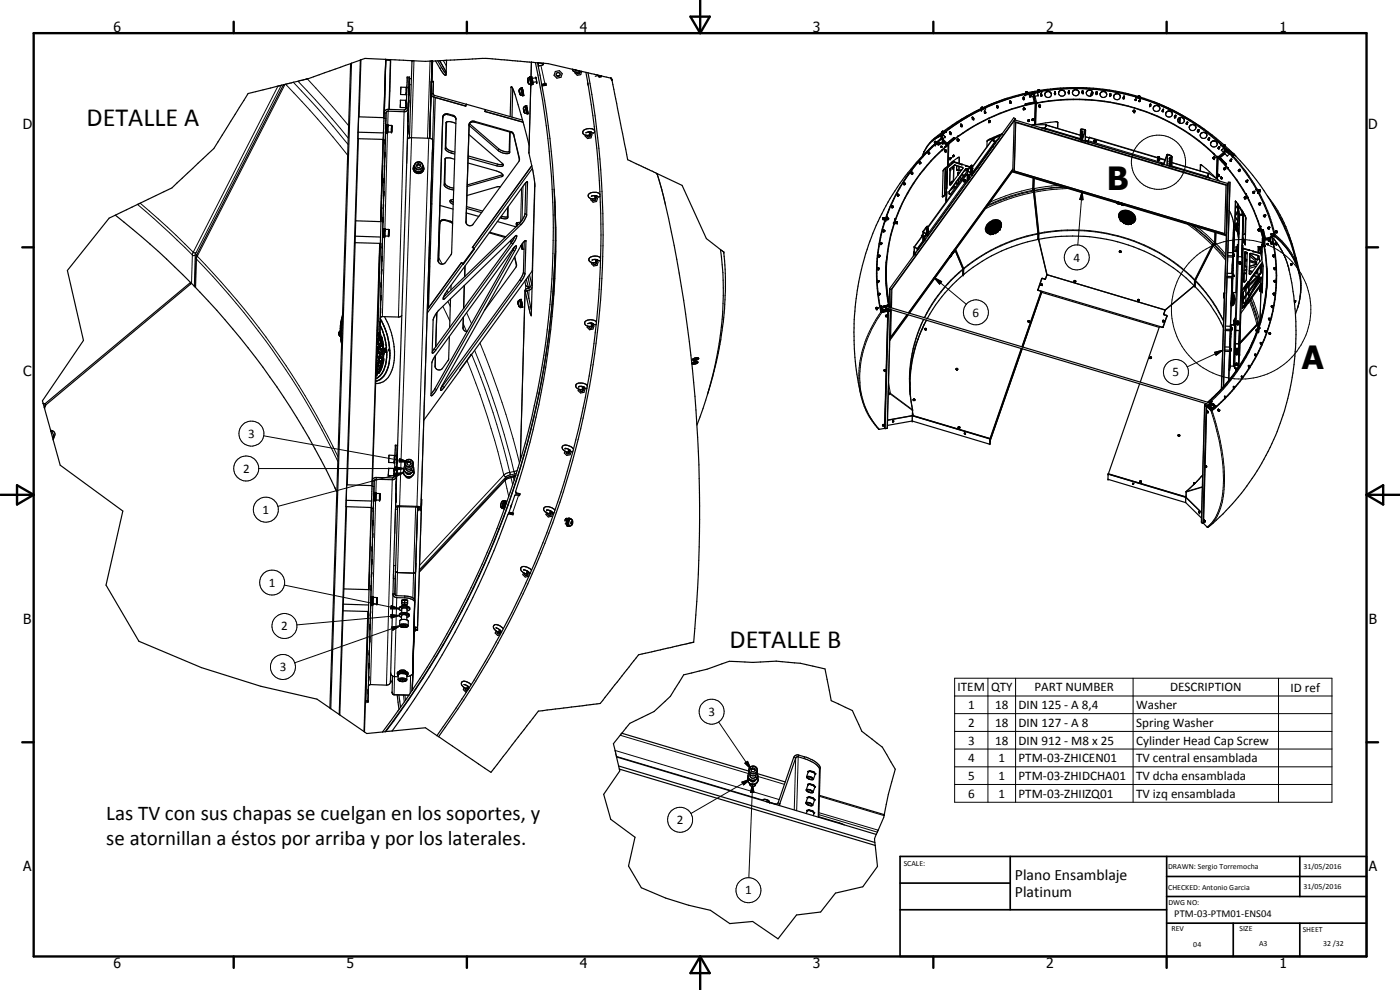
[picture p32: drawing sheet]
<svg xmlns="http://www.w3.org/2000/svg" width="420mm" height="297mm" viewBox="0 0 420 297" stroke-linecap="round" stroke-linejoin="round" font-family="sans-serif">
<defs><g id="words">
<g font-size="9.6">
<text x="332.2" y="57.1">B</text>
<text x="390.7" y="110.8">A</text>
</g>
<g font-size="7.9">
<text x="26" y="37.9">DETALLE A</text>
<text x="218.9" y="194.4">DETALLE B</text>
</g>
<g font-size="6.3">
<text x="31.9" y="246.2">Las TV con sus chapas se cuelgan en los soportes, y</text>
<text x="31.9" y="253.4">se atornillan a éstos por arriba y por los laterales.</text>
</g>
<g font-size="4.7">
<text x="304.6" y="263.9">Plano Ensamblaje</text>
<text x="304.6" y="269.3">Platinum</text>
</g>
<g font-size="4.2">
<text x="34" y="9.6">6</text>
<text x="104" y="9.6">5</text>
<text x="174" y="9.6">4</text>
<text x="244" y="9.6">3</text>
<text x="314" y="9.6">2</text>
<text x="384" y="9.6">1</text>
<text x="6.8" y="38.7">D</text>
<text x="410.6" y="38.7">D</text>
<text x="7" y="112.9">C</text>
<text x="410.8" y="112.9">C</text>
<text x="7" y="187.1">B</text>
<text x="410.8" y="187.1">B</text>
<text x="7" y="261.4">A</text>
<text x="410.8" y="261.4">A</text>
<text x="34" y="290.4">6</text>
<text x="104" y="290.4">5</text>
<text x="174" y="290.4">4</text>
<text x="244" y="290.4">3</text>
<text x="314" y="290.4">2</text>
<text x="384" y="290.4">1</text>
</g>
<g font-size="3.9">
<text x="322.1" y="78.5">4</text>
<text x="291.9" y="95">6</text>
<text x="351.9" y="112.9">5</text>
<text x="74.5" y="131.4">3</text>
<text x="72.9" y="141.9">2</text>
<text x="78.8" y="154.2">1</text>
<text x="80.7" y="176.1">1</text>
<text x="84.4" y="189.1">2</text>
<text x="83.9" y="201.4">3</text>
<text x="287.4" y="207.4">ITEM</text>
<text x="297.4" y="207.4">QTY</text>
<text x="310.5" y="207.4">PART NUMBER</text>
<text x="351.1" y="207.4">DESCRIPTION</text>
<text x="387.3" y="207.5">ID ref</text>
<text x="212.6" y="214.8">3</text>
<text x="290.5" y="212.7">1</text>
<text x="298.7" y="212.8">18</text>
<text x="305.7" y="212.8">DIN 125 - A 8,4</text>
<text x="341" y="212.9">Washer</text>
<text x="290.5" y="218.1">2</text>
<text x="298.7" y="218.1">18</text>
<text x="305.7" y="218.1">DIN 127 - A 8</text>
<text x="341" y="218.1">Spring Washer</text>
<text x="290.5" y="223.4">3</text>
<text x="298.7" y="223.4">18</text>
<text x="305.7" y="223.4">DIN 912 - M8 x 25</text>
<text x="341" y="223.4">Cylinder Head Cap Screw</text>
<text x="290.5" y="228.7">4</text>
<text x="290.5" y="234">5</text>
<text x="299.7" y="228.7">1</text>
<text x="299.7" y="234">1</text>
<text x="305.7" y="228.7">PTM-03-ZHICEN01</text>
<text x="305.7" y="234">PTM-03-ZHIDCHA01</text>
<text x="341" y="228.8">TV central ensamblada</text>
<text x="290.5" y="239.3">6</text>
<text x="299.7" y="239.3">1</text>
<text x="305.7" y="239.3">PTM-03-ZHIIZQ01</text>
<text x="341" y="234.1">TV dcha ensamblada</text>
<text x="341" y="239.4">TV izq ensamblada</text>
<text x="203.1" y="247.3">2</text>
<text x="223.6" y="268.4">1</text>
</g>
<text font-size="3.1" x="352.4" y="275.2">PTM-03-PTM01-ENS04</text>
<g font-size="2.4">
<text x="271.2" y="259.7">SCALE:</text>
<text x="350.6" y="260.8">DRAWN: Sergio Torremocha</text>
<text x="391.2" y="260.6">31/05/2016</text>
<text x="350.6" y="267">CHECKED: Antonio Garcia</text>
<text x="391.2" y="266.7">31/05/2016</text>
<text x="350.6" y="271.4">DWG NO:</text>
<text x="351.6" y="279.3">REV</text>
<text x="372" y="279.4">SIZE</text>
<text x="391" y="279.6">SHEET</text>
<text x="358.1" y="284.1">04</text>
<text x="377.9" y="283.8">A3</text>
<text x="397.1" y="283.8">32 /32</text>
</g>
</g></defs>
<g fill="none" stroke="#000" stroke-width=".3">
<path d="M115.8 18.1l1.4 .1M124.2 18.2l-5.1 160.5M129.1 18.3l-.8 23.2M129.7 18.3l-.8 23.2M129.8 18.3l-.2 6.1M132 18.2l1.9 3.5M133 18.2l1 1.6M133.8 18.1l.2 .3M159.5 18.7l-.1 4.3M162.3 19.6l1.2 5.7M163.1 19.1v.2M83.4 25.8l-25.4 49.9"/>
<path d="M84.4 25.6l-25.6 50.2M85.5 25.3l-26.3 51.6M85.7 25.3a266 266 0 0 1 18.6 21.3M88 24.7l7.3 7.8 9.2 10.8M89.4 24.4l7.8 8.4 7.3 8.6M92.2 23.7l12.4 14M115.2 35.6h.6M115.3 33.9h.6l-.1 3.5M115.7 39.8l-.8 28.8M116.3 39.8l-.8 28.8M116.5 32.8l-.1 4.6M117.4 39.6h.1"/>
<path d="M117.5 37.6l-.1 2M117.5 39.5h.1M117.6 37.8h.1M117.6 37.8l-.1 1.7M121.3 33l-1.7 62.1M121.9 32.4h.6l-.4 16.6M122.1 26.2h.6M122.8 25.4h.6M129.4 28.1h.6M129.4 24.6l.7 .1M130 28.1h.1M130.4 28.6l-.6 13.3"/>
<path d="M132.5 20.3l-.5 .2M132.9 35.2v.2M133.9 36.7l-.1 .2M134.4 34.2v.2M136 34.6v.2M140.8 37.4v.2M142.3 36.4v.2M153.3 39.5v.2M153.7 26.2l-.3 .1M155.8 27.2l.2 1-.1-.9M155.8 27.2h.1M156.2 26.6h.1"/>
<path d="M156.2 26.6l.5 2M156.6 28.6h.1M157.1 32.6v.1M157.1 32.7l.2 .9M157.1 32.6h.1M157.1 32.7l.2 1M157.5 32l.4 2M158.5 24.8l-.1-1 .2 1.1M158.5 24.8l.1 .1M158.6 24.9h.1M158.8 23.2l.4 2.1M159.2 25.3h.1"/>
<path d="M159.3 25.4l-.6 20.5M162.9 25.7h-.3M163.8 25.3v.3M183.2 23.4l.5 .6M282.7 39.5h.1M282.9 39.4h.1M282.9 39.4l-.2 .1M283 39.4l-.4 .3M283.9 39.5l-.9 .9M294.4 33v.1M294.5 33v.1M294.5 33.1h.1"/>
<path d="M294.7 32.3h.1M294.7 32.3l-.2 .1M294.9 32.2l-.2 .1M295.6 32.6l-1.1 .5M295.7 32.5h.1M296.8 36.6h.1M297.1 36.5l-.2 .1h.2M297.1 36.5h.1M297.1 36.5v.1M297.2 36.4l-.4 .2M307.2 32.8h.1M307.3 32.9h.1"/>
<path d="M307.5 32.8l-.2 .1M307.5 32.8h.1M307.5 28.3v.1M307.6 28.3v.1M307.6 32.7l-.4 .1M307.6 28.4h.1M307.6 28.4v.1M307.8 31.2v.2M308 27.7h.1M308.3 27.6l-.5 .1M308.6 36.2h.1M308.7 36.2h.1"/>
<path d="M308.7 36.2h.2zM308.8 28.2l-1.2 .2M308.9 36.1l-.3 .1M309.4 27.9l-.6 .4M309.8 28.1l-.8 .9M309.8 36h.2zM310 29l.4 1.6M310 36h.1M310.1 35.9l-.4 .1M310.1 35.9h.1M310.3 28l-.2 .1M310.3 27.7h-.3"/>
<path d="M310.3 37.4v.1M310.4 28.7h-.2M310.4 28.5l-.2 .1M310.5 29.2l-.2 .1M310.6 28.9l.5 1.8M310.7 31l-.2 6.3M310.7 30.7v.2M310.8 30.8l-.1 6.4M310.8 27.6h-.1M310.9 30.9l-.2 6.4M311.1 31l-.3 6.4M311.2 30.7v.2"/>
<path d="M311.3 27.7h.1M311.3 27.6v.1M311.6 28.6h.1M311.6 27.1h.1M311.7 27.1h.1M311.9 31.9h.1M311.9 27h.1M311.9 27l-.3 .1M312 32h.1M312 32h.2zM312.2 31.8h.1M312.2 31.8l-.3 .1"/>
<path d="M312.5 27.5l-1.1 .3M312.6 27.5h.1M313.3 38.5v.1M313.4 38.4v.1M313.6 38.4l10.6 3.2M313.7 38.7v-.1l10.5 3.1M313.9 37.5l10.3 3.1M317.4 36.7h.1M325.3 38.8l-.1 .1M325.6 38.9v.5M325.7 39.2v3M327.6 27.8v.9"/>
<path d="M327.7 27.8l-.1 .8M340.1 33.4l.4 .1M340.1 33.4h.1M340.2 33.5h.1M340.2 33.5l.2 .1M340.3 33.6h.1M340.4 33.6h.1M340.9 29.2v.1M341 29.3l1.2 .3M341.7 28.8l.2 .1M341.8 28.9h.2M342 28.9h.1"/>
<path d="M342.2 29.6v.1M342.2 29.6h.1M342.3 29.5l-.1 .1M354 35.6v.1M354.1 35.7v1.3M115 42.1h.6M124.3 49.7a1.32 1.32 0 0 0 1.3 1.3 1.32 1.32 0 0 0 1.3-1.2M128.7 41.5l-3.6 110.6M129.5 54.1l-.2 7M129.9 42l-3.6 110.4h-.6M133.5 55l-.2 .5M133.6 47.6v.2"/>
<path d="M133.8 44.1l-.2 .5M135.7 45.4l-.2 .6M149.3 49.2l-.2 .6M149.6 44.6l-.1 .6M150.8 52.5l-.2 .5M154.2 40.3v.2M155.9 47.6v.2M156.5 56.5l-.3 10.2M157 55.9l-.3 10.2M158.1 54.6l.2 .1M160.5 54.9l-.8 26.4M197.2 52.1l2.5 9.4"/>
<path d="M277.3 45.5v.1M277.4 45.4v.2M280.4 42.7h.1M280.5 43.4v.1M280.5 42.5v.1M280.6 42.5h-.1M280.6 42.5h.1M280.6 42.4v.1M280.7 43.5h.1M280.7 43.5v.1M280.7 42.5l-.2 .2M280.7 42.5h.1"/>
<path d="M281.4 42.9l-.7 .6M281.6 42.5l-.9 1M281.7 42.7l-.1 .1M282 42l-.5 .6M282.1 40.9l.1-.1-1.5 .9M282.3 40.8l-.2 .1M282.3 40.4l-2.1 1.3M282.4 41.6l-.2 .1M282.6 41.7l-1 .9M282.7 40.4h.1M282.8 41.3l-.2 .1M282.8 41.7h-.1"/>
<path d="M282.9 40.3v.1M282.9 41.9l.1-.1 1.3 1.2M282.9 42.5l1.1 1.2M282.9 41.8h-.1M283 41.9l-.1 .1M283.3 42.3l-.1 .2M283.3 58.7l.1 .1M283.6 41v.1M283.7 44h.1M283.7 50.4l-.2 8.1M283.8 45.4l.2-.1zM284 43.3v.1"/>
<path d="M284 45.3h.1M284 45.2l-.3 .3M284 59.9h.1M284.1 43.7h.1M284.2 54.1h.1M284.2 53.5h.1M284.2 50.3l.1 1.4M284.3 51.6h.1M284.3 50.2l.1 .1M284.3 49.9v.3M284.4 50.3h.1M284.4 43.3v.1"/>
<path d="M284.5 43.1v.1M284.6 43.5l-.2 6.3M284.6 43.2v.1M284.8 43.2l-.2 6.3M284.9 58h.1M284.9 57.5h.1M284.9 57.4h.1M285 55.2h.1M285.1 50.7v.1M285.2 47.7l.1-.2zM285.2 50.5v.1M285.2 50.9h.1"/>
<path d="M285.3 51l-.2 .2M285.3 47.5h.1M285.3 50.9v.1M285.3 50.8l-.2 .2M285.4 47.4l-.3 .3M286 50.4v.1M286.1 46.9h.1M286.2 48.6v.1M286.2 41.3v.1M286.2 50.2h.1M286.2 55.9v.1M286.2 50.1l-.4 .4"/>
<path d="M286.2 49.7l-.1 4.7M286.2 50.2l-.3 .3M286.2 46.8l-.1 .1M286.3 46.7l-.3 .2M286.3 41.3v.1M286.3 49.7l-.1 4.6M286.4 48.6v.1M286.4 49.6h.1M286.5 55.9h.1M286.6 49.5v.1M287 54.7v.1M287.1 50.8v.1"/>
<path d="M287.4 55l-.1 .1M287.6 42.2h.1M287.6 42l-.2 .2M287.6 42.1h.1M287.6 54.8l.1 .1M287.7 53.6h.1M287.7 54l-.4 .2M287.7 42.1l-.1 .1M287.7 41.9l-.1 .3M287.7 42.1h.1M287.8 51.1v.1M287.9 47.2v.1"/>
<path d="M288.8 50.2h.1M289.2 54.1l.4 .2M289.7 54.1l-.3-.3-.2 .3M289.7 54.1l-.1 .1M289.7 54.1l-.2 .2-.2-.2M289.8 50.7h.1M290.1 50.6v.1M290.1 52.5l-11.7 16M290.2 54.4l-11.8 16.4M290.2 53.9l-11.8 16.3M290.3 52.3l-.1 .2M290.4 51.1l.1 .1"/>
<path d="M290.4 50.7v.1M290.5 52.8h.1M290.5 53.5h.1M290.5 51.3l-.1 3.2M290.6 52.5l-.1 .3M290.6 52.5h.1M291.1 52.3l.1 .1M291.1 50l.1 .1M291.2 52l.2 .4M291.3 51.8l-.1 .3M293.1 50.4l.1 .1M297 45.3h.1"/>
<path d="M297.8 42l-6.1 8.3M297.8 44.1v.1M297.9 41.8l.2 .1M298 43.9l-4.6 6.3M298.1 41.9h.1M298.1 42.1l-.1 .1M298.2 41.4l.1 .2M298.3 41.4l.1 .1M298.3 41.6h.1M298.4 41.5h.1M298.5 41.2v.1M298.5 42.5l-6.8 9.4"/>
<path d="M298.6 43.2v-.4l-6.7 9.2M298.7 42.5l-.1 .1M298.7 42.5v.1M298.9 41v.1M300.8 40.2l-4.5 2.1M310 56.6h.1M310 56.6v.5M310 56.6a55 55 0 0 0-12.8 4M310 53.5v3.1M310 56.4v.2M310 57.1h.2M310 57.1l.1 .2"/>
<path d="M310 57.1a57 57 0 0 0-13.4 4.4M310.1 57.3h.1M310.1 57.3l.1 .4M310.1 57.3a60.9 60.9 0 0 0-13.8 4.5M310.2 56.5l.1 .7M310.2 56.5v.1M310.2 57.7l1.3 12.3M310.2 57.7a58.6 58.6 0 0 0-14.4 4.9M310.2 56.6h.1M310.2 53.5l-.1 3.6M310.2 57.6v.1M310.2 57.7h.1"/>
<path d="M310.3 53.5l-.1 3M310.3 57.2v.1M310.3 57.1h.1M310.3 56.6l.1 .5M310.4 57.2v.4M310.4 57.6l1.3 12.3M310.4 57.6l.1 .1M310.4 57.2h.1M310.4 53.6l-.1 3M310.4 57.2l.1 .5M310.4 57.1v.1M310.4 57.1h-.1"/>
<path d="M310.5 57.7l1.3 12.3M317.4 55.6l-7.1 1M318.8 56l-8.4 1.1M319.2 56.2l-5.3 .4-3.5 .6M320.5 56.6l-5 .3-5 .8M323 41.5h.1M324.7 41.9l.1 .1M324.8 57.4l.2 2.5h-.9zM324.8 57.4l-1.3 16.1M324.9 42.1h.1M325.2 42.2h.1M325.4 42.2l.4 .1"/>
<path d="M325.7 42.2l.8 .2M325.7 42l.8 .3M325.7 41.1l1.1 .3M325.8 42.3h.1M326.5 42.5l22.2 6.6M326.6 42.2l22.7 6.8M326.9 41.3l20.5 6.1M328.4 42.2l.1 .2M328.4 42.2l.2-.2 .3 .3M328.5 42.4h.2M328.5 42.4h.3M328.8 42.3l-.1 .1"/>
<path d="M328.9 42.2l-.1 .1M347.5 47.2l.1 .3 .4-.3M347.7 47.9h.1M347.8 48.1h.1M347.8 48h.1M347.9 47.2v-.2h-.4l.1 .4 .3-.1M348 47.6l1.6 .4M348.7 49.1v.1M348.7 49.1l.5 .2M349.1 49.3h.1M349.2 49.2l.1 .2M350.2 46.5v3.1"/>
<path d="M350.5 46.3l-.2 3.4M350.8 46.4v.1M351.7 49.9l10.6 3.3M351.7 49.8l10.7 3.2v.3M351.7 48.8l11 3.3M351.7 47.1v.1M352.9 50.4h.1M360.3 49.4l-.1 .1M362.6 53.1v.1M362.7 53.2v.1M364.1 47.4h.1M364.1 47.4l.1 .2z"/>
<path d="M364.1 47.3h.1M364.1 47.3l.3 .3M365.2 47.2l-.2 6.3M365.4 47.2l-.2 6.3M365.5 46.9v.1M365.5 47.1l-.2 6.4M365.5 47.3l-.1 6.4M365.6 46.9h.1M365.6 52.6l.1 .1M365.6 52.6h.1M365.6 52.4l.3 .3M365.7 47.1v.1"/>
<path d="M365.7 52.7h.1M366 47.2v.1M366.2 47.3v.1M366.4 53.4h.1M366.4 43.5l.9 1M366.4 53.4l.1 .1M366.4 53.2h.1M366.5 53.2l.2 .4M366.5 53.4v.1M366.5 53.5h.1M366.6 53.5h.1M366.6 45h.1"/>
<path d="M367.1 46.1l.1 .1M367.2 45.7l-1.5 1.3M367.4 50.6h.1M367.4 45.5l.1 .2M367.4 45.7l.1 .1M367.4 50.6l.1 .2M367.4 50.5l.2 .3M367.4 50.7l.1 .1M367.4 43.5l.2 .1M367.4 44.4h.1M367.4 43.6l.2 .2M367.5 50.8h.1"/>
<path d="M367.5 43.5h.1M367.5 44.4l-.1 .1M367.5 43.5l.2 .1M367.6 49.3h.1M367.6 43.6h.1M367.6 43.8h.1M367.7 46.1l-1.5 1.2M367.7 45.1l.1 .2M367.7 49.5l.8 .9M367.9 44.9h.1M367.9 44.6l2.1 1.4M368 44.9l.1 .1-.2-.1"/>
<path d="M368 45.5l1.1 .6M368 49.1v.1M368.5 45.1l1.5 .9M369.1 46.2l.8 .8M369.9 46.1l.3 .3M370.1 46.1h.1M370.1 46.1l.8 .8M370.2 46.4h.1M373.5 59.3h.1M373.5 59.3v.1M373.5 59.3v.2M373.5 59.1l.2 .4"/>
<path d="M373.5 59.5h.1M373.5 59.4v.1M374 58.3l.6 1M374.6 59.3h.1M376.8 56.9h.1M377 56.9l.6 1M377.9 57l.3 .3M378.1 57h.1M378.1 57v.1M378.1 57l.1 .2M378.2 57.3h.1M378.2 57.2h.1"/>
<path d="M41.3 61.3l9.6 8.5 7 6.8h.7M42.1 61l8.1 7.2 7.8 7.5M58 75.7l.8 .1M58 75.7l-.3 .6-.2 8.7M58.6 76.6l-.3 9.1M58.8 77.3l.2 .4M58.8 75.8l-.2 .8M59 77.7l-.3 8.6M59 77.7a226.6 226.6 0 0 1 42.4 60.7M59.1 76.4l.1 .5M59.2 76.9l-.2 .8M59.2 76.9a226.4 226.4 0 0 1 42.2 60.1"/>
<path d="M114.8 71l-.7 24.5M115.4 71l-.6 24M116.6 68.8l-.1 2.1M116.7 70.7h.1M116.7 69h.1M116.7 69v1.7M128.8 79.8l.2 .3M128.9 77.3l.2 .3M128.9 72.5l.3 .6M129 74.5l-.6 18.2M131.5 78.1h.1M131.6 77.3l1.1 1.9"/>
<path d="M132 66.9v.3M133.5 65.9v.2M135.1 66.3v.3M139.9 66.6h.1M150.7 64.9l-.2 .6M152.4 64.5l-.1 .1M153.3 72.2v.1M153.4 72.9l.6 .3M154 75.1l.4 .3M155 79.3v.2M155.1 66.8l.3 .8M155.2 67.7l-.2-.6 .1 .8"/>
<path d="M155.9 67.1l.5 .3M156.4 73.7l.3 .9M156.5 73.4l.2 1.2M156.7 74.6v.1M156.7 74.7h.1M156.7 73.2l.2 1.6M157.6 64.1l.5 .3M157.6 72.2l.2 .1M265 65.4h.1M265.1 65.4h.1M265.1 65.4h-.1M265.2 65.3h.1"/>
<path d="M265.2 65.3l-.2 .4M265.7 66.2h.1M265.8 66.2h.1M266.1 64.9l-.3 1.3M268.6 65.8l-.4 1.1M269.2 66.9h.1M269.2 66.6l-.1 .5M269.2 66.8v.1M269.3 66.8h.1M269.3 66.8l-.1 .1M274.2 76.2l.3 .1M274.5 76.4l-.2-.2 .1 .3"/>
<path d="M274.8 75.7l-.1 .2M275.4 75.1h.1M275.7 74.4h.1M276.7 70.8h.1M276.7 70.8v.1M276.8 70.7v.1M276.8 70.9l-2.4 3.2v1.5M276.9 72.6l-1.5 2.2M276.9 72.3l-1.7 2.3v.7M277 70.5l-.2 .2M277.1 69.4l-.1 3.4M277.1 71.2h.1"/>
<path d="M277.2 71.8h.1M277.4 70.8l-.3 .4M277.7 70.6l.1 .1M277.8 68.4h.1M277.9 70.4l.1 .3M277.9 70.1v.3M278.4 69.1l.1 .4M285.4 76.5h.1M285.4 76.3l.1 .1M285.5 76.4h.1M286 75.6h.1M286.1 75.4h.1"/>
<path d="M286.1 75.6h.1M286.2 75.5h.1M286.6 75.1l2.4 5.6M286.8 75l2.3 5.6M286.8 74.8l2.4 5.7M296.2 67.4h.1M296.3 69l.1 .3M296.4 68.6l-.1 .2M296.4 69.4v.1M296.4 68.3v.1M296.5 67.8l-.1 .1M296.5 69.6h.1"/>
<path d="M296.5 67.9h.1M296.5 67.8v.1M296.5 67.8h.2M296.6 68l-.1 .2M296.7 69.8h.1M296.7 67.8v.1M296.8 69.9l.2 .1M297 67.6h-.2M297 70.1v.1M297 70.2h.1M297 70.1h.1M297.1 70.2h.1"/>
<path d="M297.1 70.1h-.1M297.1 67.3v.1M297.2 70.1h.3M297.3 70.1l-.2 .1M297.4 67.1l-.1 .1M297.6 67l-.1 .1M297.6 67.9h.1M297.6 70.1h.2M297.7 67.9v.1M297.8 66.8v.1M298.1 66.7l-.1 .1M298.4 70l-.5 .1"/>
<path d="M298.6 67.4h.1M298.7 69.9h-.2M298.7 66.5l-.4 .2M298.8 69.8h.1M298.9 66.5h.1M299.2 69.6h-.1M299.2 66.5l.3 .1M299.4 69.5h-.2M299.5 69.3h.1M299.5 66.4l-.1 .1M299.5 66.4h.1M299.5 66.4v.1"/>
<path d="M299.6 66.7l.2 .1M299.8 69v.1M300 66.8v.1M300 68.7l-.1 .2M300.1 68.6l.1 .1M300.1 68.6h.1M300.1 67v.1M300.1 68.5l-.1 .1M300.2 68.7h.1M300.2 68.7l-.2 .1M300.2 67.2l.1 .1M300.3 68.2l-.1 .1"/>
<path d="M300.3 67.4v.2M300.3 67.8v.3M311.5 70v.2M311.5 70.2l-.1 1.7M311.5 70.2a49.5 49.5 0 0 0-22.2 10.5M311.5 70a50.6 50.6 0 0 0-22.3 10.5M311.6 69.9l-.1 .1M311.6 70.1l-.1 .1M311.7 70.1l-.1 1.7M311.7 69.9v.2M311.7 70.1h.1M311.7 69.9l.1 .1"/>
<path d="M311.8 70a52.4 52.4 0 0 1 46.9 13.9M311.8 70.1v1.7M311.8 70v.1M311.8 70.1a51.8 51.8 0 0 1 46.7 14M335.5 60.7h.1M335.6 60.7v.2M335.6 60.7h.1M335.6 60.8h.1M335.7 60.9h.1M336 64.9h.1M336 65.1v.1M336.1 65.3v.1"/>
<path d="M336.1 64.6v.1M336.1 65.5l.1 .1M336.2 65.7l.1 .1M336.3 64.2l-.2 .3M336.5 66.1h-.3l.5 .2M336.5 64.1h.1M336.6 61.1h.1M336.7 63.8h.1M336.7 61v.1M336.7 63.7v.1M336.7 63.7l.2 .1zM336.8 61.1l-.1 .1"/>
<path d="M336.8 63.7h-.1M336.8 66.4l.1 .1M336.8 61.2h.1M336.9 63.9l-.3 .1M337 66.6l.3 .2M337.4 63.8h-.3M337.6 66.9l.3 .1M337.6 63.7v.1M337.8 64.5v.1M337.9 63.8h.1M338 67.1h.1M338.1 63.8h.2"/>
<path d="M338.4 67.1h.1M338.4 63.8l.3 .2M338.7 67.1h.1M339 64.1l.2 .1M339.2 67.1h-.3M339.4 64.3l.1 .1M339.5 67l-.1 .1M339.6 64.5l.2 .1M339.7 66.8l-.3 .2M339.8 64.7l.1 .2M339.8 64.6h.3M339.9 66.7l-.1 .1"/>
<path d="M339.9 64.6h.1M339.9 64.6h-.1M340 64.6h.1M340 65l.1 .1M340.1 64.6l-.1 .2M340.1 65.3h.1M340.2 66.3l-.2 .3M340.2 65.4l.1 .2M340.3 66.1l-.1 .1M340.3 65.7h.1M340.3 65.9v.1M356.4 67.3l2.6 1.9 4.8 4.3"/>
<path d="M357.6 67.6l4 3.3 2.6 2.5M358 67.7l3.9 3.2 2.4 2.4M359.4 68.2l5.1 4.6M363.8 73.5l.2 .1M363.8 73.5l-5.3 10.6M364 73.6l-5.3 10.3M364 73.7l.1 .1M364.1 73.8l-5.3 10.3M364.1 73.7h-.1M364.1 73.8l3.7 4.3M364.3 73.4h.1M364.3 73.4l-.2 .4"/>
<path d="M364.3 73.4l3.5 4M364.4 73.3h.1M364.5 72.8h.1M364.5 72.8l-.7 .7M364.5 73.3h.1M364.5 73.3l-.2 .1M364.5 73.3l3.3 3.7M364.6 69.7l-.1 3.1M364.6 72.8l.2-3v3.1M364.6 72.8l-.6 .8M364.8 73l-.3 .3M364.8 72.8v.1"/>
<path d="M364.8 72.9h.1M364.8 73h.1M364.8 72.9v.1M364.8 72.9l3.1 3.4M364.9 69.8l-.1 3.1M369.9 77.2h.2M370 75.6l.1 .6M370 75.9h.1M370.1 72.4h.3M370.1 76.7l-.2 5.9M370.2 70.3h.2M370.2 69.9h.2"/>
<path d="M370.2 76.7l-.2 5.8M370.2 75.3v.9M370.2 67.8v1.2M370.4 76.3h.1M370.4 76.3v.4M370.4 76.3v.1M370.6 67.6l.7 1.1M370.6 68l-.1 .1M370.7 66.9l.4 .8M370.7 67.2l.5 1M370.7 65.1l.8 1.4M370.8 60.4l-.1 .1"/>
<path d="M371 69h-.1M371.1 67.7v.1M371.1 67.6l.1 .2M371.1 67.8l.2 .3M371.1 67.7l.1 .2M371.2 75.4l-.3 12.4M371.2 67.8l.1 .2M371.3 61.9h.1M371.3 68.1h.1M371.3 61.9l.1 .5M371.3 68v.1M371.3 68.7h.1"/>
<path d="M371.3 67.9v.2M371.3 62l.2 .4M371.3 67.2h.1M371.3 63.5l.2 .1M371.3 75.2l.1 3.4M371.4 65.9l.1 .1M371.4 74h.1M371.4 62.4h.1M371.4 66.9l-.1 .1M371.4 62.9v.1M371.5 61.4v.1M371.5 61.2h.1"/>
<path d="M371.5 73.8h.1M371.6 64l-.1 3.1M371.6 69.8h.1M371.6 69.8l.2 .3M371.6 70l.2 .2M371.6 69.8l.2 .2M371.8 64.1l.1 .2M371.8 64.2l.1 .3M371.8 64.1v.1M371.8 64.1h.1M371.8 78.7l.3 .3M371.8 64.1l.1 .3"/>
<path d="M372 64.3v.2M372.1 64.5l-1.4 40M372.3 78.8l-.3-.3-.2 .2 .3 .2M372.3 78.8l-.2 .1M372.3 78.8l-.2 .2M372.6 63h.1M372.7 64.3v.2M372.7 77l-1 33.2 .1-3.8M372.8 73.7h.1M372.8 74.4h.1M372.8 79.6v1.4M372.9 64.2h.1"/>
<path d="M372.9 74.4h.1M372.9 71l.8 1.4M372.9 71.3l.8 1.4M372.9 71.7l.8 1.4M372.9 63.5l.9 1.5M373 63.7l-.4 13.3M373 74.5l-.9 24.7M373.1 65.9l-.2 7.8v-1.3M373.1 64.6l-.4 12.5M373.5 72.8l-.2 .1M373.5 75.8v.1M373.6 70.2l.2 .4"/>
<path d="M373.7 79.8l-.1 .1M373.7 78.3h.1M373.7 76.1h.1M373.7 77.6v.1M373.8 75.6h.1M373.9 65.7l-.1 .6M374.1 77.9l-.1 .1M374.1 75.7h.1M375.1 76.2v.1M375.4 76v.1M376.8 78.6v.1M376.9 77.7l-.1 .1"/>
<path d="M377.1 79.2v.2M377.6 68.9h.1M377.6 68.9v.2M377.6 76.7h.1M377.6 68.9v.1M377.7 68.7h.1M377.7 68.7l.1 .4M377.7 74h-.1M377.8 69.1h.1M377.8 76.8v.1M378.1 74.2h.1M378.1 74.2l.1 .2"/>
<path d="M378.1 78.3h.1M378.1 74.3h.1M378.1 74.3l.1 .1M378.2 67.9h.1M378.2 74.1h.1M378.2 74.1l.1 .4M378.3 74.5h.1M378.4 68l.2 .9M378.4 75.3v.1M378.4 75.3v.2M378.4 79.9l-.1 2.1M378.4 75.5h.1"/>
<path d="M378.4 75.4v.1M378.4 75.1v.1M378.4 75.2l.1 .4M378.5 69.3h.1M378.5 75.6h.1M378.5 79.7h.1M378.6 73.5h.1M378.6 73.5l.1 .2M378.6 73.6l.1 .1M378.7 73.7h.1M378.7 73.4v4.5M378.9 71.6l-.1 1.8"/>
<path d="M378.9 71.2v.3M379 69.7l-.1 .1M379 79.8l-.1 6.1M379 69h.1M379 71.3v.1M379.1 71.5v.5M379.2 69v.1M379.2 71.3v.1M379.4 72.4v.1M379.4 72.1h.1M379.4 72.7l.3 1.2M379.5 73.9h.1"/>
<path d="M379.5 72.6h.1M379.8 71.9h.1M380.9 71.5v.1M381.1 71.8l-1.7 .3M381.3 71.2v.2M381.3 71v.2l-1.6 .3M381.3 72.4v.1M381.5 70.2h.1M381.5 71v.2M381.6 71.2l.2 .1M381.7 70.8v.2M381.8 71.2a22.3 22.3 0 0 1 4.4 7.2l.7 2.7"/>
<path d="M381.8 61.2l2.1 3.3 1.6 3.4M382 72.6l.1 .4M382.5 70.7l2 1.8 1.7 2M382.6 70.4l2.5 2.4a20.9 20.9 0 0 1 3.8 5.8M382.9 72.9l.2 .4M383 69.3l.1 .3M383.1 73h.1M383.1 73v.2M383.1 73v.1M383.1 73.2h.1M383.1 69.6h.1M383.1 69.3h.1"/>
<path d="M383.1 69.3l.1 .2M383.2 69.5h.1M384 65.2l1.5 2.7M385.5 67.9l.4 .2M385.5 67.9a44 44 0 0 1 3.2 9.6M386.8 70.4l2 7.1M387 72.1l1.7 5.5M388.8 77.8l.1 .8M388.8 77.5h.1M388.8 77.9l.2 .8M388.8 77.5l.3 1.2M388.9 79h.1"/>
<path d="M388.9 79v.1M388.9 77.5h.1M388.9 78.6l.1 .1M388.9 77.5l.1 .2M388.9 78.6l-.1 .3M389 77.7h.1M389 78.7h.1M389 78.7l-.1 .3M389.1 78.7l-.2 .3M389.1 78.7l.9 3.1M101.9 99.6h.2M102.1 99.7h-.2a.75 .75 0 0 0 .3 1.2"/>
<path d="M102.3 97.7l-.1 1.5M102.4 96.5v.4M102.8 95.4l-.1 .2M113.3 97.9l.1 .1M113.4 99.8h.6M114 99.6l.5 1.4M128.7 83.7l.2 .4M132.9 91.9l2.1 4.5M133 89.3l.5 .3M133.4 88.4l.2 .3M134.2 87.2l.3 .6M134.4 90.5l.8 1.4"/>
<path d="M139 98.3h.1M139 97.1l1 2.4M139.1 92l.2 .3M140 93.8l1.5 3.3M155.5 90.7h.1M155.5 90.7l.1 1M155.5 90.7l.2 1M155.6 91.7h.1M155.9 90.1l.4 2M155.9 84l.6 .3M156.3 92.1h.1M157.1 81.7l.5 .3"/>
<path d="M157.6 87.3l-1.4 50.8M157.8 85.6v1.2M158.5 86v.5M158.8 87l-.1 2.5M159.1 85.9v.2M159.2 92l-.5 .2M159.8 81.2l-.1 4.4M262.9 92.4l.1 .2zM263 92.6h.1M263 92.3h.1M263.1 92.4l-.1 .3M263.1 92.3v.1"/>
<path d="M264.4 93.6a31.9 31.9 0 0 0-6.1 25M264.7 92.7h.1M264.7 93.8a32 32 0 0 0-6 25.2 22.6 22.6 0 0 0 5.2 9.8M264.7 92.7v.1M264.9 93.2v.1M265 93l.1 .2 .3-.2M265.2 92.9l.1 .2zM265.2 93.5h-.2M265.2 93.3v.1M265.4 92l.2 .2 .2-.2M265.4 93.2v.1M265.5 91.9h.2l-.1 .2z"/>
<path d="M265.6 92v.1M265.8 92.6l.1 .1M265.8 92.8l-.1 .3M265.9 92.3l.1 .1M265.9 94.8v.1M266.1 94.8h.1M266.1 94.8h-.2M266.1 94.8l-.2 .1M266.1 94.7h.1M266.1 94.7l-.3 .1M266.1 91.8h.1M266.1 92.5l-.1 .6"/>
<path d="M266.2 93l.1 .1M266.3 93.3h.1M266.4 91.6l.1 .5M266.5 93.3l-1 35.2M266.5 92.7h.1M266.5 93.2h.1M266.6 91.4l-.1 .1M266.6 92.7h.1M266.6 93.5l-.9 35.1M266.7 92.7h.1M266.9 92.8l-.2 .1M267.2 93.4l-1 35.1"/>
<path d="M267.2 92l.1 .3M277.1 95.8a42.3 42.3 0 0 0-3.3 27.1M277.2 95.8a43.8 43.8 0 0 0-4.2 17.3M280.4 83.3l2.2 1.2-.6 .8zM280.4 83.3l9.6 8M289 80.7v.2M289 80.7a45.4 45.4 0 0 0-11.6 14.6M289 80.7h.1M289 80.6v.1M289 80.8v.1M289 80.9v1.7M289 80.9a46.5 46.5 0 0 0-11.5 14.4"/>
<path d="M289.1 80.7h.2M289.1 80.7l-.1 1.8M289.1 80.6v.1M289.2 80.5l.1 .2M289.2 80.5l-.1 .1M289.3 80.7l-.1 1.7M311.5 86.9v.1M312.5 87.7l-5.7 16.4M312.6 83.7v.2M312.6 87.7l-5.7 16.4M312.9 83.5v.1M349.2 94.2v.1"/>
<path d="M350.1 94.6v.1M358.5 84.1h.1M358.5 84.1l-.1 1.7M358.6 84.1h.1M358.7 84v.1M358.7 84.1l-.1 1.8M358.7 84.1h-.1M358.7 84.2h.1M358.7 84.2v.1M358.7 83.9v.1M358.7 84.3v1.7M358.7 84.3a43.9 43.9 0 0 1 8.5 12.1"/>
<path d="M358.8 84.1h.1M358.8 84v.1M358.8 84.1l-.1 .1M358.8 84.1a47.9 47.9 0 0 1 8.4 12.1M367.3 88.7v.1M367.3 88.8v.1M367.3 88.9h.1M367.3 88.7h.1M367.4 88.8v.4M367.4 88.3v.3M367.4 88.1h.1M367.4 88.8h.1"/>
<path d="M367.5 87.8v.1M369.2 99.3h.1M369.3 98h.1M369.3 97.6l.1 .8M369.4 98.7l-.2 5.9M369.5 98.8l-.2 5.8M369.5 97.4v.9M369.6 88.3h.1M369.6 88.7h.1M369.7 91.1l-.1 .2M369.7 98.4h.1M369.7 98.7h.1"/>
<path d="M369.7 98.4v.4M369.7 88.7l.2 .2M369.8 90.9v.1M369.9 90.7v.1M369.9 89.1v.1M369.9 82.8l-.1 5.1M369.9 90.5v.1M369.9 89.5l.1 .3M370 90v.3M370 89.7h.1M370 89.9h.1M370 83l-.1 4.8"/>
<path d="M370.1 89.7l.1 .2M370.1 89.7l.1 .1M370.2 89.9h-.1M370.3 82.5h.1M370.3 82.5v.4M370.3 82.6l-.1 .1M370.5 97.5l-.3 12.4M370.6 89.6h.1M370.6 89.8h.1M370.6 97.3v3.5M370.7 99.2h.1M370.7 96.1h.1"/>
<path d="M371.3 96.6v.2h.3M371.3 96.6l.2 .2M371.3 96.6l.2-.2 .2 .3M371.5 97.2h.1M371.6 96.8h-.1M371.7 96.7l-.1 .1M371.8 96.6l-.1 .1M371.9 99.2l-.2 5.4M372 99.1l-.3 10M372.1 99.3h.1M372.3 98.7l-.3 7.8M372.7 85.5v.1"/>
<path d="M372.7 84.7v.1M372.7 84.2l.1 .1M372.7 83.3l.1 .1M372.7 83.7l-.1 3.6M373 89.7l.1 .1M373 92.1h.2M373.1 90.7h.1M373.2 84.4h.1M373.3 84.2l.2 .4M373.3 82.2h.1M373.5 91.9l.1 .1M373.5 87.2l.5 .8"/>
<path d="M373.5 86.6l.2 .1M373.6 86.4l.1 .1M373.7 82h.1M373.8 86.2v.1M373.8 86.9l.2 .3M374 82v.1M374.7 88.4h.1M374.7 88.2l.2 .4M374.8 87.2h.1M374.9 82.1h.1M374.9 87.5l.3 .7M375 90.4l1 2.7 1.2 4.2"/>
<path d="M375.2 90l1.6 4.2 .7 2.9M375.4 89.8l2.4 7.3M375.7 89.3l1.1 2.9 1.3 4.4M377.1 81.7l-.1 .1M377.1 98.8v.4M377.2 98.8h-.1M377.2 97.3l.1 .1M377.2 97.3l-5.1 5.4M377.3 97.5v.1M377.3 97.6l-5.2 5.5M377.3 97.6l.2 1M377.3 97.4l-5.2 5.5"/>
<path d="M377.4 81.7h.1M377.5 99.6h.1M377.5 97.1l.1 .2M377.5 97.1l-.3 .2M377.6 97.3l-.3 .1M377.6 83.2h.1M377.6 97.3v.1M377.6 97.4h.2M377.6 97.4l-.3 .2M377.6 97.4l.1 .4M377.6 83.3l.1 .1M377.7 97.3h.1"/>
<path d="M377.7 99.5v.1M377.7 97.3l.1 .1M377.7 83.8h.2M377.8 97.4v.2M377.8 97.1v.1M377.8 97.1h-.3M377.8 97.2h.1M377.8 97.2l-.2 .1M377.9 97.4h-.1M377.9 82.2h.1M377.9 82.2v.1M377.9 84.6v.1"/>
<path d="M377.9 98.3v.1M378 82.1l-.1 .1M378 97l-.2 .1M378 86.9h.1M378 86.9v.1M378.1 98.5l-.4 1M378.1 86.8h.1M378.1 85.6h.1M378.1 82.2h.1M378.2 86.8v.4M378.2 87.2h.1M378.2 83.5l.1 .2"/>
<path d="M378.2 80.1v2M378.2 83.4l.1 .1M378.3 83.7h.1M378.3 83.4v.3M378.4 85.1v.1M378.4 86.2l-.2 10.2M378.4 81.6l.1 .1M378.5 83.2h.1M378.5 85.9v.2M378.7 86l-.1 .1M378.7 87.2h.1M378.7 86.1v.6"/>
<path d="M378.7 85.9v.1M381.2 99.9v.4M381.3 100v.2zM102.2 100.3l.2 1.6M102.4 100.1l.1 .2M113.7 111.8l-.6 .7M114.2 110.9l-.1 .4M114.7 109.9l-.1 .2M114.7 101.8l.1 .6M115 108.5l-.1 .4M115 103.5l.2 1.7M115.2 106.2l-.1 1.5"/>
<path d="M115.5 104.5a.63 .63 0 0 1 .5 .5 .63 .63 0 0 1-.4 .7v-.1M115.6 104.4a.83 .83 0 0 1 .3 1.3M118.4 104l-.1 .1M118.5 105.4h-.1M130.3 104.7l.5 .3M130.5 116.6l.5 .3M130.6 109.9h.1M132.8 115.9l.5 .3M140.2 108.2a238.4 238.4 0 0 1 11 34.3M141.6 106.3a230.9 230.9 0 0 1 11.4 35.4M142.4 105.1a239.7 239.7 0 0 1 11.9 36.4M144 102.9a256.1 256.1 0 0 1 11.9 36"/>
<path d="M265.5 111.2h.1M265.6 111.2h.1M265.6 111.2h-.1M265.6 111.1l-.3 .1M266.6 117.3l.2 .7M266.6 116.7l.3 1.5M266.7 114.9l.5 3.1M266.8 118l-.2 .1M266.8 118h.4M266.8 118.2h-.2M266.8 118v.2M266.9 118.2h.1"/>
<path d="M266.9 118.2h.3M266.9 118.2h-.1M267.2 118.2l6.6 4.9M267.2 118v.2M267.2 118l6.6 4.9M273.7 108.1h.1M273.8 107.7h.1M273.8 107.6l.1 .1M274 106.7h.1M306.7 104.6l-9.6 27.4M306.8 104.6l-9.7 27.8M364.5 105.7l2.5-.6-2.1 1.5z"/>
<path d="M367 105.1l-10.7 5M368.9 110.8h.1M369.2 105l-.1 4.9M369.3 105l-.1 4.9M369.6 104.6h.1M369.6 105h.1M369.6 104.6v.4M369.6 104.6l-.1 .4M370.4 109.6h.1M370.5 103.5h.2M370.6 102.7h.1M370.7 104.4h.1"/>
<path d="M370.7 104.6l-.1 5.8M370.9 106.3h.5M371 106.3h.4M371 109.5h-.1M371 109.4v.2h.3M371 104.9h.1M371.2 110.5v.4M371.2 106.2l-.2 .1M371.2 109.4l-.2 .1M371.2 109.5l.1 .1M371.2 109.4l.1 .1M371.3 104.5v.1"/>
<path d="M371.3 104.8v.3M371.3 110.5v.3M371.3 106.2l.1 .1M371.3 109.5l.1 .1M371.4 106.3h.1M371.6 109.3l-.1 1.1M371.7 109.1h.1M371.8 104.8v.1M371.9 106.6h.1M15.7 129.2v.5M79.2 130.8l43.1 7.8M118.6 136.6l.6 .1"/>
<path d="M120 137.6l2.3 1h-2.5zM121.4 139a1.29 1.29 0 0 0 1.3 1.2 1.29 1.29 0 0 0 1.3-1.1M265 127.6h.1M265.1 127.6h.1M265.1 127.6h-.1M265.2 127.5l-.3 .1M273.8 123.1v.1M273.8 123.2v3.1v-1.6M273.8 122.9v.3M273.8 123v.1M273.9 123h.1M297.1 133.1v.1"/>
<path d="M297.1 131.6l-.1 .1M297.1 132h.1M297.1 132.4h.1M297.1 131.7h.1M361.6 121.5l-1 35.1M361.9 139.9h.1M361.9 139.9v.1M361.9 139.7h.1M361.9 139.7l.1 .3M361.9 121.9l-.9 35.1M362.1 122l-1 35M362.2 121.9h.1"/>
<path d="M362.3 123.5l.1 .1M362.3 123.5h.1M362.3 123.4l.2 .2M362.4 121.9v.1M362.6 121.8h-.1M362.6 121.4l.1 .1M362.7 121.3h.1M362.8 121.4h.1M362.8 121.4v.1M362.9 121.6h.1M363 121.3h.1M363.2 122.3l-.1 .1"/>
<path d="M363.2 120.7l.1 .1M363.3 122.6l.3 .3M363.3 122.6h-.1M363.4 122.4l.1 .2 .3-.2M363.4 121.2l-.4 1M363.4 123.2a68.6 68.6 0 0 1 3.7 23 17 17 0 0 1-4.2 11.4l-.6 .6M363.5 122.3h.2M363.5 121.3l-.3 1M363.5 122.3h.1M363.6 120.4h.1M363.6 120.6l-.2 .2M363.6 122.3h.1"/>
<path d="M363.8 123.2a60.6 60.6 0 0 1 3.3 25.7 13.7 13.7 0 0 1-4.2 9M363.8 121.3l.1 .2 .3-.2M363.8 122.7h.1M363.9 121.2h.2l-.1 .2zM364.1 122.6h.1M364.3 122.4h.1M364.4 122.4h.1M364.4 121.5v.1M365.7 123.2h.1M365.7 123.2v.1M365.8 123.2h.2zM366 123.1h.1"/>
<path d="M366 123l-.3 .2M77.6 140.6h43.6M111.5 152.5h.5M111.7 146h.6M111.7 144.3h.6l-.1 3.5M112.1 150.2l-.8 28.8M112.7 150.2l-.8 28.9M112.9 143.3l-.1 4.6M113.9 148.1v2M113.9 149.9h.1M114 148.2h.1M114 148.2l-.1 1.7"/>
<path d="M117.8 143.4l-1.8 62.2M118.4 142.9h.5l-.4 17.2M118.6 142l2.5-.1-2.3 1.1zM118.7 140.1l2.5 .5-2.5 .5zM118.7 152.2h.6M121.1 141.9l-37.7 10M122.6 142.2v.2M124.7 152.1l-.8 27.3M125.3 152.2l-.6 19.4M125.7 152.7h.6M126.6 149.9l-1.3 38.7M150.6 152.3h.1"/>
<path d="M151.2 150.3l-.6 2M151.2 142.5l-25.3 27.1M151.2 142.5l.7 .5M151.6 144.1l1.1 4.9M151.6 144.1l-25.8 27.6M151.7 143.7l-.1 .4M151.9 143l-26 27.9M152.7 154l.5 .1M153 141.7l-1.1 .3-.7 .5M153 141.7l.1 .8M153.1 142.5l-1.2 .5M153.3 143l.1 .3"/>
<path d="M153.4 143.3l.5 2.2M153.4 143.3l-1.8 .8M154 142.9l.1 .3-.7 .1M154 142.8v.1M154.3 141.5l-1.3 .2M154.3 141.5l.1 .7M154.4 142.2l-1.3 .3M154.6 143l-.5 .2 .2 .9M155 142.1l-.6 .1M155 147.9v.2M155.2 141.2l-.9 .3M155.6 148.6l-1.8 5.5"/>
<path d="M171.3 155.7a1.51 1.51 0 0 0-.3 2.1M171.5 156.4l.2-.1 .1 .2-.2 .9-.2-.3zM171.7 156.3l.1 .1M332.6 142.2v.1M355.8 149.2v1.6M355.9 149.1l-.1 .1M355.9 149.2l-.1 1.6M355.9 149.2h.1M356 147.6h.1M356 147.6v.1M356 147.4h.1M356 147.7v1.5"/>
<path d="M356.1 147.4l-.1 .3M360.8 146.2l-4.8 1.4M360.8 146l-4.7 1.4M361 142.5l-4.9 4.9M361.4 156.3h.1M361.4 156.1h.1M361.4 156.1l.2 .2M361.6 156.3v.1M85.3 175.6l34.5 7.1M113.1 179.3h.1M113.1 179.3l-.1 2M113.1 179.4h.1"/>
<path d="M113.1 179.7v1.4M113.1 179.4v.8M118.1 173.7h.5M118.1 169.7h.7M118.5 178.2h.1M119.1 179.3l-.8 29.1M121.5 178.8v.6M124.8 169.1l-1.1 38 .6-18.8M111.3 181.4l-.7 24.6M111.9 181.4l-.7 24M113.1 181.1h.1M117.3 184.4l2.5 .3-2.4 .7z"/>
<path d="M117.4 181.7l2.4 1h-2.6zM117.5 188.1l2.5-.3-2.1 1.3zM119.8 184.7l-30.7 2.8M119.9 187.6a2 2 0 0 1 2.6 .1M120 187.8l-31.6 11.1M120.2 187.6l.1-.1a1.57 1.57 0 0 1 2 .5l-.4 .2-1 .1a.54 .54 0 0 1-.6-.1 .54 .54 0 0 1-.1-.6zM120.6 180.5v.6M121.4 180.6v.9M121.4 181v.5M121.4 180.1v1.4M124.4 180.1v.5M124.7 188.9h.6"/>
<path d="M109.8 210.2h.6M117.2 204.3h.6M119.5 203.9l.2-.3 1-.2 1.1 .2 .3 .4M119.7 203.9l.6-.3h.8l.8 .4a1.49 1.49 0 0 1-2.3 0zM121.1 208.5l.2 2.2M121.5 208.5l.2 1.6M121.9 204.2l-.1 .1M123.2 202.7l-.1 5.4M123.9 201.5v.5M215.7 216.6l9.7 14.2M286.5 203.5h113.2v37.2h-113.2zM286.5 208.8h113.2"/>
<path d="M286.5 214.1h113.2M286.5 219.5h113.2M296.5 203.5v37.2M304.8 203.5v37.2M340.1 203.5v37.2M383.7 203.5v37.2M184.6 225.2l49.2 14.7M185 226.9l44 13.2M186.1 220.6l38.6 11.5M222.7 234.7l2.4-.9-1.9 1.7zM223.6 229l.8-.6 1 2.4zM224.7 231a1.32 1.32 0 0 0 1.3 1.2 1.32 1.32 0 0 0 1.3-1.1"/>
<path d="M225.1 233.8l-17.8 10.3M225.8 235.2l.5 2.6-1.1-.1zM225.8 235.2l-1.1 28.2M225.9 234.2v.4M227.4 233l8 2.3M238.2 227.2l.6 .3-.4 15.5M239.7 226.6l-.6 16.6M241.5 227.1l-.3 .5M245.9 238.9l19.4 5.8M246.2 230.4l-.3 .6M286.5 224.7h113.2M286.5 230.1h113.2"/>
<path d="M286.5 235.4h113.2M229 240l.8-.1 .9 .5 .2 .3 2.2 .6M231 240.8h.1M232.7 241.3h.1M233.5 240.9l.5 .2v.6M245.8 243.8l17.8 5.3M245.8 244.4l17.5 5.3M252 246.9v.2"/>
<circle cx="125.6" cy="49.7" r="1.1"/>
<circle cx="347.7" cy="48.7" r="8.1"/>
<circle cx="323.1" cy="77.2" r="3.7"/>
<circle cx="292.9" cy="93.7" r="3.8"/>
<circle cx="372.5" cy="92.8" r="20.9"/>
<circle cx="352.9" cy="111.6" r="3.8"/>
<circle cx="75.5" cy="130.1" r="3.8"/>
<circle cx="122.7" cy="139" r="1.08"/>
<circle cx="73.9" cy="140.6" r="3.7"/>
<circle cx="79.8" cy="152.9" r="3.8"/>
<circle cx="81.7" cy="174.8" r="3.8"/>
<circle cx="85.4" cy="187.8" r="3.8"/>
<circle cx="84.9" cy="200.1" r="3.7"/>
<circle cx="213.6" cy="213.5" r="3.7"/>
<circle cx="226" cy="231" r="1.1"/>
<circle cx="204.1" cy="246" r="3.8"/>
<circle cx="224.6" cy="267.1" r="3.7"/>
</g>
<g fill="#000">
<circle cx="115.8" cy="17.8" r=".18"/>
<circle cx="123.6" cy="18.2" r=".18"/>
<circle cx="129.7" cy="18.3" r=".18"/>
<circle cx="129.8" cy="18.3" r=".18"/>
<circle cx="159.5" cy="18.7" r=".18"/>
<circle cx="161.6" cy="18.8" r=".18"/>
<circle cx="85.1" cy="25.4" r=".18"/>
<circle cx="116" cy="39.8" r=".18"/>
<circle cx="116.3" cy="39.8" r=".18"/>
<circle cx="117.5" cy="38.3" r=".18"/>
<circle cx="117.5" cy="38.9" r=".18"/>
<circle cx="117.5" cy="39.5" r=".18"/>
<circle cx="117.6" cy="37.8" r=".18"/>
<circle cx="121.8" cy="32.3" r=".18"/>
<circle cx="121.9" cy="30.1" r=".18"/>
<circle cx="122" cy="26.2" r=".18"/>
<circle cx="122.4" cy="38.2" r=".18"/>
<circle cx="122.5" cy="35.9" r=".18"/>
<circle cx="122.5" cy="34.3" r=".18"/>
<circle cx="122.6" cy="30.4" r=".18"/>
<circle cx="122.7" cy="28.1" r=".18"/>
<circle cx="122.7" cy="26.5" r=".18"/>
<circle cx="122.8" cy="23.2" r=".18"/>
<circle cx="129.4" cy="24.4" r=".18"/>
<circle cx="130.1" cy="24.4" r=".18"/>
<circle cx="156.4" cy="26.4" r=".18"/>
<circle cx="157.9" cy="31.7" r=".18"/>
<circle cx="158.4" cy="34.1" r=".18"/>
<circle cx="159" cy="23.2" r=".18"/>
<circle cx="159.2" cy="23" r=".18"/>
<circle cx="159.3" cy="25.4" r=".18"/>
<circle cx="159.3" cy="25.3" r=".18"/>
<circle cx="160.8" cy="23.2" r=".18"/>
<circle cx="161.1" cy="24.8" r=".18"/>
<circle cx="172.7" cy="21" r=".18"/>
<circle cx="173" cy="21.7" r=".18"/>
<circle cx="177.5" cy="39.7" r=".18"/>
<circle cx="179.8" cy="22.6" r=".18"/>
<circle cx="180.4" cy="22.8" r=".18"/>
<circle cx="183.3" cy="23.4" r=".18"/>
<circle cx="183.6" cy="23.9" r=".18"/>
<circle cx="282.6" cy="39.7" r=".18"/>
<circle cx="282.7" cy="39.8" r=".18"/>
<circle cx="282.7" cy="39.5" r=".18"/>
<circle cx="282.8" cy="39.4" r=".18"/>
<circle cx="282.9" cy="39.6" r=".18"/>
<circle cx="282.9" cy="39.4" r=".18"/>
<circle cx="282.9" cy="39.8" r=".18"/>
<circle cx="283" cy="39.4" r=".18"/>
<circle cx="283.1" cy="39.5" r=".18"/>
<circle cx="283.1" cy="39.6" r=".18"/>
<circle cx="285.1" cy="39.8" r=".18"/>
<circle cx="288.3" cy="37.3" r=".18"/>
<circle cx="288.4" cy="37.6" r=".18"/>
<circle cx="288.4" cy="37.7" r=".18"/>
<circle cx="288.6" cy="37.7" r=".18"/>
<circle cx="288.7" cy="37.8" r=".18"/>
<circle cx="291.9" cy="35.6" r=".18"/>
<circle cx="292" cy="35.6" r=".18"/>
<circle cx="292.2" cy="35.8" r=".18"/>
<circle cx="292.3" cy="35.7" r=".18"/>
<circle cx="294.5" cy="33" r=".18"/>
<circle cx="294.5" cy="32.4" r=".18"/>
<circle cx="294.5" cy="32.5" r=".18"/>
<circle cx="294.6" cy="32.5" r=".18"/>
<circle cx="294.7" cy="32.3" r=".18"/>
<circle cx="294.8" cy="32.1" r=".18"/>
<circle cx="294.8" cy="32.4" r=".18"/>
<circle cx="294.9" cy="32.3" r=".18"/>
<circle cx="295.5" cy="33.4" r=".18"/>
<circle cx="296.8" cy="36.6" r=".18"/>
<circle cx="297" cy="36.3" r=".18"/>
<circle cx="297" cy="36.4" r=".18"/>
<circle cx="299.2" cy="31.7" r=".18"/>
<circle cx="299.3" cy="32" r=".18"/>
<circle cx="299.3" cy="32.1" r=".18"/>
<circle cx="299.4" cy="32.2" r=".18"/>
<circle cx="303.1" cy="30.7" r=".18"/>
<circle cx="303.2" cy="30.7" r=".18"/>
<circle cx="307.1" cy="32.6" r=".18"/>
<circle cx="307.1" cy="29.6" r=".18"/>
<circle cx="307.2" cy="32.8" r=".18"/>
<circle cx="307.2" cy="29.7" r=".18"/>
<circle cx="307.4" cy="32.6" r=".18"/>
<circle cx="307.4" cy="29.6" r=".18"/>
<circle cx="307.5" cy="28.3" r=".18"/>
<circle cx="307.6" cy="28.3" r=".18"/>
<circle cx="307.6" cy="28.5" r=".18"/>
<circle cx="307.8" cy="27.9" r=".18"/>
<circle cx="307.9" cy="27.6" r=".18"/>
<circle cx="307.9" cy="27.9" r=".18"/>
<circle cx="308" cy="28.2" r=".18"/>
<circle cx="308.1" cy="27.6" r=".18"/>
<circle cx="308.2" cy="27.8" r=".18"/>
<circle cx="308.3" cy="27.7" r=".18"/>
<circle cx="308.3" cy="28.2" r=".18"/>
<circle cx="308.3" cy="28.1" r=".18"/>
<circle cx="308.5" cy="36.1" r=".18"/>
<circle cx="308.6" cy="36.2" r=".18"/>
<circle cx="308.8" cy="28.1" r=".18"/>
<circle cx="308.8" cy="36" r=".18"/>
<circle cx="308.9" cy="36" r=".18"/>
<circle cx="310" cy="35.8" r=".18"/>
<circle cx="310" cy="27.7" r=".18"/>
<circle cx="310.1" cy="35.9" r=".18"/>
<circle cx="310.2" cy="27.7" r=".18"/>
<circle cx="310.8" cy="30.9" r=".18"/>
<circle cx="311.2" cy="30.9" r=".18"/>
<circle cx="311.3" cy="27.6" r=".18"/>
<circle cx="311.3" cy="27.7" r=".18"/>
<circle cx="311.6" cy="27.2" r=".18"/>
<circle cx="311.6" cy="26.9" r=".18"/>
<circle cx="311.7" cy="27.2" r=".18"/>
<circle cx="311.7" cy="27.5" r=".18"/>
<circle cx="311.7" cy="27.1" r=".18"/>
<circle cx="311.9" cy="31.9" r=".18"/>
<circle cx="311.9" cy="26.9" r=".18"/>
<circle cx="311.9" cy="27.1" r=".18"/>
<circle cx="311.9" cy="27" r=".18"/>
<circle cx="312" cy="32" r=".18"/>
<circle cx="312" cy="27.1" r=".18"/>
<circle cx="312" cy="27.4" r=".18"/>
<circle cx="312" cy="27" r=".18"/>
<circle cx="312.1" cy="31.5" r=".18"/>
<circle cx="312.2" cy="31.8" r=".18"/>
<circle cx="312.2" cy="31.9" r=".18"/>
<circle cx="312.2" cy="31.7" r=".18"/>
<circle cx="312.4" cy="28.1" r=".18"/>
<circle cx="312.4" cy="28.4" r=".18"/>
<circle cx="312.4" cy="28.5" r=".18"/>
<circle cx="312.5" cy="28.6" r=".18"/>
<circle cx="312.5" cy="27.4" r=".18"/>
<circle cx="312.5" cy="28.1" r=".18"/>
<circle cx="312.6" cy="27.5" r=".18"/>
<circle cx="312.7" cy="28.6" r=".18"/>
<circle cx="314" cy="37.5" r=".18"/>
<circle cx="316.5" cy="27.9" r=".18"/>
<circle cx="316.5" cy="28" r=".18"/>
<circle cx="316.5" cy="27.6" r=".18"/>
<circle cx="316.6" cy="28.2" r=".18"/>
<circle cx="316.7" cy="27.6" r=".18"/>
<circle cx="316.8" cy="28.1" r=".18"/>
<circle cx="320.7" cy="27.3" r=".18"/>
<circle cx="320.7" cy="27.6" r=".18"/>
<circle cx="320.7" cy="27.7" r=".18"/>
<circle cx="320.7" cy="27.9" r=".18"/>
<circle cx="320.8" cy="27.3" r=".18"/>
<circle cx="320.9" cy="27.9" r=".18"/>
<circle cx="324.5" cy="39.4" r=".18"/>
<circle cx="324.6" cy="39.4" r=".18"/>
<circle cx="324.7" cy="39.4" r=".18"/>
<circle cx="324.8" cy="27.7" r=".18"/>
<circle cx="324.8" cy="27.3" r=".18"/>
<circle cx="324.9" cy="27.8" r=".18"/>
<circle cx="324.9" cy="39.5" r=".18"/>
<circle cx="325" cy="27.9" r=".18"/>
<circle cx="325.1" cy="27.9" r=".18"/>
<circle cx="329" cy="28.1" r=".18"/>
<circle cx="329" cy="27.6" r=".18"/>
<circle cx="329.1" cy="28.1" r=".18"/>
<circle cx="329.2" cy="28" r=".18"/>
<circle cx="329.2" cy="27.9" r=".18"/>
<circle cx="329.2" cy="27.6" r=".18"/>
<circle cx="333.1" cy="28.7" r=".18"/>
<circle cx="333.3" cy="28.6" r=".18"/>
<circle cx="333.3" cy="28.4" r=".18"/>
<circle cx="333.3" cy="28.5" r=".18"/>
<circle cx="333.3" cy="28.1" r=".18"/>
<circle cx="333.3" cy="28.2" r=".18"/>
<circle cx="337.1" cy="29.5" r=".18"/>
<circle cx="337.3" cy="29.5" r=".18"/>
<circle cx="337.3" cy="29.3" r=".18"/>
<circle cx="337.4" cy="29.3" r=".18"/>
<circle cx="337.5" cy="29" r=".18"/>
<circle cx="340.3" cy="33.6" r=".18"/>
<circle cx="340.5" cy="33.5" r=".18"/>
<circle cx="340.6" cy="33.2" r=".18"/>
<circle cx="341.6" cy="29" r=".18"/>
<circle cx="341.6" cy="29.2" r=".18"/>
<circle cx="341.7" cy="28.8" r=".18"/>
<circle cx="341.7" cy="28.7" r=".18"/>
<circle cx="341.8" cy="28.7" r=".18"/>
<circle cx="341.8" cy="28.9" r=".18"/>
<circle cx="341.9" cy="29.3" r=".18"/>
<circle cx="342" cy="29" r=".18"/>
<circle cx="342" cy="28.8" r=".18"/>
<circle cx="342" cy="29.1" r=".18"/>
<circle cx="342.1" cy="29" r=".18"/>
<circle cx="342.2" cy="29.6" r=".18"/>
<circle cx="342.3" cy="29.6" r=".18"/>
<circle cx="342.3" cy="29.5" r=".18"/>
<circle cx="345" cy="31.8" r=".18"/>
<circle cx="345.3" cy="31.7" r=".18"/>
<circle cx="345.3" cy="31.6" r=".18"/>
<circle cx="345.3" cy="31.4" r=".18"/>
<circle cx="349" cy="33.3" r=".18"/>
<circle cx="349.1" cy="33.3" r=".18"/>
<circle cx="349.1" cy="33.2" r=".18"/>
<circle cx="352.5" cy="35.2" r=".18"/>
<circle cx="352.6" cy="35.1" r=".18"/>
<circle cx="352.8" cy="35.1" r=".18"/>
<circle cx="352.8" cy="35" r=".18"/>
<circle cx="356.2" cy="37.1" r=".18"/>
<circle cx="356.3" cy="37.1" r=".18"/>
<circle cx="356.3" cy="37" r=".18"/>
<circle cx="359.6" cy="39.4" r=".18"/>
<circle cx="359.7" cy="39.3" r=".18"/>
<circle cx="359.7" cy="39.2" r=".18"/>
<circle cx="359.7" cy="39" r=".18"/>
<circle cx="114.5" cy="58.5" r=".18"/>
<circle cx="115.1" cy="58.7" r=".18"/>
<circle cx="115.2" cy="57.4" r=".18"/>
<circle cx="115.3" cy="53.6" r=".18"/>
<circle cx="115.4" cy="49.7" r=".18"/>
<circle cx="115.4" cy="50.9" r=".18"/>
<circle cx="115.5" cy="47" r=".18"/>
<circle cx="115.6" cy="43.1" r=".18"/>
<circle cx="127" cy="50.8" r=".18"/>
<circle cx="177.1" cy="40.5" r=".18"/>
<circle cx="197.2" cy="52.1" r=".18"/>
<circle cx="269.3" cy="58.2" r=".18"/>
<circle cx="269.3" cy="58.4" r=".18"/>
<circle cx="269.4" cy="58.6" r=".18"/>
<circle cx="269.4" cy="58.5" r=".18"/>
<circle cx="269.6" cy="58.5" r=".18"/>
<circle cx="271.3" cy="55.2" r=".18"/>
<circle cx="273.5" cy="51.7" r=".18"/>
<circle cx="273.5" cy="51.9" r=".18"/>
<circle cx="273.8" cy="51.9" r=".18"/>
<circle cx="273.9" cy="52.1" r=".18"/>
<circle cx="275.8" cy="48.5" r=".18"/>
<circle cx="275.9" cy="48.6" r=".18"/>
<circle cx="276" cy="48.9" r=".18"/>
<circle cx="276.2" cy="48.9" r=".18"/>
<circle cx="278.6" cy="45.7" r=".18"/>
<circle cx="278.6" cy="45.9" r=".18"/>
<circle cx="278.7" cy="46" r=".18"/>
<circle cx="280.4" cy="42.6" r=".18"/>
<circle cx="280.5" cy="42.5" r=".18"/>
<circle cx="280.5" cy="43.4" r=".18"/>
<circle cx="280.5" cy="42.7" r=".18"/>
<circle cx="280.5" cy="42.8" r=".18"/>
<circle cx="280.6" cy="42.5" r=".18"/>
<circle cx="280.7" cy="42.6" r=".18"/>
<circle cx="280.7" cy="42.4" r=".18"/>
<circle cx="280.7" cy="43.5" r=".18"/>
<circle cx="280.8" cy="42.5" r=".18"/>
<circle cx="280.9" cy="42.5" r=".18"/>
<circle cx="280.9" cy="43.1" r=".18"/>
<circle cx="281.1" cy="42.9" r=".18"/>
<circle cx="281.5" cy="43" r=".18"/>
<circle cx="281.5" cy="43.2" r=".18"/>
<circle cx="281.6" cy="42.5" r=".18"/>
<circle cx="281.7" cy="43.2" r=".18"/>
<circle cx="282.1" cy="43" r=".18"/>
<circle cx="282.7" cy="45" r=".18"/>
<circle cx="282.8" cy="40.4" r=".18"/>
<circle cx="282.9" cy="40.4" r=".18"/>
<circle cx="283.6" cy="41.1" r=".18"/>
<circle cx="283.7" cy="45.5" r=".18"/>
<circle cx="283.7" cy="45" r=".18"/>
<circle cx="283.8" cy="43.9" r=".18"/>
<circle cx="283.8" cy="45.2" r=".18"/>
<circle cx="283.9" cy="45.1" r=".18"/>
<circle cx="283.9" cy="45.4" r=".18"/>
<circle cx="283.9" cy="45.3" r=".18"/>
<circle cx="284" cy="57.5" r=".18"/>
<circle cx="284" cy="60" r=".18"/>
<circle cx="284" cy="56.4" r=".18"/>
<circle cx="284.1" cy="57.6" r=".18"/>
<circle cx="284.1" cy="43.7" r=".18"/>
<circle cx="284.1" cy="56.4" r=".18"/>
<circle cx="284.2" cy="43.6" r=".18"/>
<circle cx="284.3" cy="51.5" r=".18"/>
<circle cx="284.6" cy="43.2" r=".18"/>
<circle cx="284.6" cy="49.7" r=".18"/>
<circle cx="285" cy="47.7" r=".18"/>
<circle cx="285.1" cy="40" r=".18"/>
<circle cx="285.2" cy="47.4" r=".18"/>
<circle cx="285.2" cy="47.7" r=".18"/>
<circle cx="285.3" cy="47.4" r=".18"/>
<circle cx="285.3" cy="40" r=".18"/>
<circle cx="285.3" cy="50.9" r=".18"/>
<circle cx="285.4" cy="40.2" r=".18"/>
<circle cx="285.7" cy="54.6" r=".18"/>
<circle cx="285.8" cy="48.6" r=".18"/>
<circle cx="285.8" cy="50.5" r=".18"/>
<circle cx="286" cy="46.9" r=".18"/>
<circle cx="286.1" cy="46.7" r=".18"/>
<circle cx="286.2" cy="46.7" r=".18"/>
<circle cx="286.2" cy="46.6" r=".18"/>
<circle cx="287.3" cy="42.1" r=".18"/>
<circle cx="287.5" cy="41.9" r=".18"/>
<circle cx="287.6" cy="41.9" r=".18"/>
<circle cx="287.7" cy="41.8" r=".18"/>
<circle cx="287.7" cy="42.1" r=".18"/>
<circle cx="287.7" cy="41.9" r=".18"/>
<circle cx="288.7" cy="49.3" r=".18"/>
<circle cx="289.1" cy="54.2" r=".18"/>
<circle cx="289.7" cy="54.3" r=".18"/>
<circle cx="289.8" cy="49.7" r=".18"/>
<circle cx="290.5" cy="52.8" r=".18"/>
<circle cx="290.6" cy="53" r=".18"/>
<circle cx="290.8" cy="52.7" r=".18"/>
<circle cx="291.4" cy="50.6" r=".18"/>
<circle cx="291.4" cy="50.5" r=".18"/>
<circle cx="291.6" cy="51.8" r=".18"/>
<circle cx="291.6" cy="51" r=".18"/>
<circle cx="291.6" cy="52.3" r=".18"/>
<circle cx="291.6" cy="50.2" r=".18"/>
<circle cx="291.7" cy="52.3" r=".18"/>
<circle cx="291.9" cy="51.2" r=".18"/>
<circle cx="291.9" cy="50.5" r=".18"/>
<circle cx="291.9" cy="50.4" r=".18"/>
<circle cx="298" cy="43.9" r=".18"/>
<circle cx="298.7" cy="42.5" r=".18"/>
<circle cx="299.8" cy="40.8" r=".18"/>
<circle cx="324.4" cy="41.7" r=".18"/>
<circle cx="324.4" cy="41.8" r=".18"/>
<circle cx="324.4" cy="40.9" r=".18"/>
<circle cx="324.5" cy="40.2" r=".18"/>
<circle cx="324.5" cy="41" r=".18"/>
<circle cx="324.5" cy="41.7" r=".18"/>
<circle cx="324.6" cy="40.1" r=".18"/>
<circle cx="324.7" cy="41.4" r=".18"/>
<circle cx="324.9" cy="41.1" r=".18"/>
<circle cx="325.8" cy="42.3" r=".18"/>
<circle cx="326.5" cy="42.5" r=".18"/>
<circle cx="327" cy="41.2" r=".18"/>
<circle cx="328.3" cy="42.3" r=".18"/>
<circle cx="328.9" cy="42.5" r=".18"/>
<circle cx="328.9" cy="42.4" r=".18"/>
<circle cx="329" cy="42.3" r=".18"/>
<circle cx="347.5" cy="48" r=".18"/>
<circle cx="348" cy="47.8" r=".18"/>
<circle cx="348.7" cy="49.1" r=".18"/>
<circle cx="350.9" cy="49.7" r=".18"/>
<circle cx="350.9" cy="47.6" r=".18"/>
<circle cx="351" cy="48.4" r=".18"/>
<circle cx="351" cy="49.7" r=".18"/>
<circle cx="351" cy="48.9" r=".18"/>
<circle cx="351" cy="48.1" r=".18"/>
<circle cx="351.1" cy="48.1" r=".18"/>
<circle cx="351.3" cy="48.6" r=".18"/>
<circle cx="351.4" cy="49.8" r=".18"/>
<circle cx="351.4" cy="47.4" r=".18"/>
<circle cx="351.4" cy="49" r=".18"/>
<circle cx="351.4" cy="48.3" r=".18"/>
<circle cx="351.4" cy="48.2" r=".18"/>
<circle cx="351.5" cy="47.5" r=".18"/>
<circle cx="360.3" cy="49.4" r=".18"/>
<circle cx="362.4" cy="52.9" r=".18"/>
<circle cx="362.7" cy="52.1" r=".18"/>
<circle cx="362.7" cy="41.8" r=".18"/>
<circle cx="362.9" cy="41.8" r=".18"/>
<circle cx="363" cy="41.5" r=".18"/>
<circle cx="364.2" cy="47.5" r=".18"/>
<circle cx="364.3" cy="47.4" r=".18"/>
<circle cx="364.3" cy="47.3" r=".18"/>
<circle cx="364.4" cy="46.2" r=".18"/>
<circle cx="364.4" cy="47.6" r=".18"/>
<circle cx="365.3" cy="53.6" r=".18"/>
<circle cx="365.5" cy="47.2" r=".18"/>
<circle cx="365.6" cy="46.9" r=".18"/>
<circle cx="365.6" cy="52.6" r=".18"/>
<circle cx="365.7" cy="52.3" r=".18"/>
<circle cx="365.8" cy="52.5" r=".18"/>
<circle cx="365.8" cy="52.7" r=".18"/>
<circle cx="365.8" cy="44.3" r=".18"/>
<circle cx="366" cy="44.2" r=".18"/>
<circle cx="366" cy="44" r=".18"/>
<circle cx="366.1" cy="47.2" r=".18"/>
<circle cx="366.2" cy="47.4" r=".18"/>
<circle cx="366.3" cy="47.6" r=".18"/>
<circle cx="366.4" cy="53.2" r=".18"/>
<circle cx="366.5" cy="53.1" r=".18"/>
<circle cx="366.5" cy="47.8" r=".18"/>
<circle cx="366.6" cy="53.3" r=".18"/>
<circle cx="366.7" cy="47.8" r=".18"/>
<circle cx="366.7" cy="53.5" r=".18"/>
<circle cx="367.2" cy="43.7" r=".18"/>
<circle cx="367.3" cy="43.6" r=".18"/>
<circle cx="367.3" cy="43.5" r=".18"/>
<circle cx="367.4" cy="50.7" r=".18"/>
<circle cx="367.4" cy="43.6" r=".18"/>
<circle cx="367.4" cy="50.4" r=".18"/>
<circle cx="367.5" cy="44.5" r=".18"/>
<circle cx="367.5" cy="43.5" r=".18"/>
<circle cx="367.6" cy="50.5" r=".18"/>
<circle cx="367.6" cy="50.6" r=".18"/>
<circle cx="367.6" cy="43.6" r=".18"/>
<circle cx="367.6" cy="43.8" r=".18"/>
<circle cx="367.6" cy="43.9" r=".18"/>
<circle cx="367.7" cy="50.3" r=".18"/>
<circle cx="367.7" cy="43.7" r=".18"/>
<circle cx="367.7" cy="49.5" r=".18"/>
<circle cx="367.8" cy="50.6" r=".18"/>
<circle cx="368" cy="44.9" r=".18"/>
<circle cx="368.1" cy="45" r=".18"/>
<circle cx="368.5" cy="50.4" r=".18"/>
<circle cx="369.5" cy="48.2" r=".18"/>
<circle cx="369.5" cy="48.1" r=".18"/>
<circle cx="369.6" cy="47.9" r=".18"/>
<circle cx="369.8" cy="46.1" r=".18"/>
<circle cx="369.8" cy="46.3" r=".18"/>
<circle cx="369.9" cy="46.1" r=".18"/>
<circle cx="369.9" cy="47" r=".18"/>
<circle cx="370" cy="46.1" r=".18"/>
<circle cx="370" cy="46.2" r=".18"/>
<circle cx="370" cy="46" r=".18"/>
<circle cx="370" cy="46.5" r=".18"/>
<circle cx="370.1" cy="46.1" r=".18"/>
<circle cx="370.2" cy="46.5" r=".18"/>
<circle cx="370.2" cy="46.1" r=".18"/>
<circle cx="370.2" cy="46.4" r=".18"/>
<circle cx="370.2" cy="46.2" r=".18"/>
<circle cx="370.3" cy="46.3" r=".18"/>
<circle cx="371.8" cy="51.2" r=".18"/>
<circle cx="372.1" cy="51" r=".18"/>
<circle cx="373.5" cy="59.1" r=".18"/>
<circle cx="373.6" cy="59.1" r=".18"/>
<circle cx="373.6" cy="59.5" r=".18"/>
<circle cx="373.7" cy="59.3" r=".18"/>
<circle cx="373.8" cy="59.5" r=".18"/>
<circle cx="374" cy="59.4" r=".18"/>
<circle cx="374.3" cy="54.2" r=".18"/>
<circle cx="374.4" cy="54" r=".18"/>
<circle cx="376.4" cy="57.6" r=".18"/>
<circle cx="377.9" cy="57" r=".18"/>
<circle cx="377.9" cy="57.1" r=".18"/>
<circle cx="378.1" cy="57.4" r=".18"/>
<circle cx="378.1" cy="57" r=".18"/>
<circle cx="378.2" cy="57.3" r=".18"/>
<circle cx="114.6" cy="77" r=".18"/>
<circle cx="114.6" cy="78.2" r=".18"/>
<circle cx="114.7" cy="74.3" r=".18"/>
<circle cx="115" cy="66.5" r=".18"/>
<circle cx="115.1" cy="61.3" r=".18"/>
<circle cx="115.1" cy="71" r=".18"/>
<circle cx="115.2" cy="68.6" r=".18"/>
<circle cx="115.5" cy="71" r=".18"/>
<circle cx="115.5" cy="70.8" r=".18"/>
<circle cx="115.5" cy="68.6" r=".18"/>
<circle cx="115.5" cy="68.8" r=".18"/>
<circle cx="116.7" cy="70.1" r=".18"/>
<circle cx="116.7" cy="70.7" r=".18"/>
<circle cx="116.7" cy="69.5" r=".18"/>
<circle cx="116.7" cy="69" r=".18"/>
<circle cx="217.2" cy="75.6" r=".18"/>
<circle cx="263.7" cy="76.8" r=".18"/>
<circle cx="263.9" cy="77" r=".18"/>
<circle cx="264.2" cy="72.9" r=".18"/>
<circle cx="264.3" cy="73.1" r=".18"/>
<circle cx="264.4" cy="73.2" r=".18"/>
<circle cx="264.5" cy="73" r=".18"/>
<circle cx="265" cy="65.5" r=".18"/>
<circle cx="265" cy="65.7" r=".18"/>
<circle cx="265.1" cy="65.7" r=".18"/>
<circle cx="265.1" cy="69.2" r=".18"/>
<circle cx="265.1" cy="69.4" r=".18"/>
<circle cx="265.2" cy="65.3" r=".18"/>
<circle cx="265.2" cy="65.5" r=".18"/>
<circle cx="265.3" cy="65.3" r=".18"/>
<circle cx="265.5" cy="65.4" r=".18"/>
<circle cx="265.6" cy="66.2" r=".18"/>
<circle cx="265.7" cy="66.2" r=".18"/>
<circle cx="266.1" cy="64.9" r=".18"/>
<circle cx="266.1" cy="65" r=".18"/>
<circle cx="266.2" cy="65.5" r=".18"/>
<circle cx="266.3" cy="65.7" r=".18"/>
<circle cx="266.5" cy="65.7" r=".18"/>
<circle cx="267.6" cy="61.9" r=".18"/>
<circle cx="267.7" cy="62.1" r=".18"/>
<circle cx="267.9" cy="62" r=".18"/>
<circle cx="268.7" cy="66.8" r=".18"/>
<circle cx="268.8" cy="66.5" r=".18"/>
<circle cx="269.1" cy="66.7" r=".18"/>
<circle cx="269.2" cy="66.6" r=".18"/>
<circle cx="269.2" cy="66.9" r=".18"/>
<circle cx="269.3" cy="66.7" r=".18"/>
<circle cx="269.3" cy="66.8" r=".18"/>
<circle cx="274.4" cy="74" r=".18"/>
<circle cx="274.6" cy="76.1" r=".18"/>
<circle cx="276.7" cy="70.8" r=".18"/>
<circle cx="277.3" cy="71.3" r=".18"/>
<circle cx="277.3" cy="70.9" r=".18"/>
<circle cx="277.4" cy="71.1" r=".18"/>
<circle cx="278" cy="68.9" r=".18"/>
<circle cx="278" cy="69.7" r=".18"/>
<circle cx="278.1" cy="68.8" r=".18"/>
<circle cx="278.3" cy="69.3" r=".18"/>
<circle cx="278.3" cy="70.1" r=".18"/>
<circle cx="278.3" cy="68.6" r=".18"/>
<circle cx="278.3" cy="70.6" r=".18"/>
<circle cx="278.3" cy="70.7" r=".18"/>
<circle cx="278.4" cy="69" r=".18"/>
<circle cx="278.5" cy="70.4" r=".18"/>
<circle cx="278.5" cy="69.5" r=".18"/>
<circle cx="278.6" cy="69.6" r=".18"/>
<circle cx="278.7" cy="69.5" r=".18"/>
<circle cx="285.2" cy="76.8" r=".18"/>
<circle cx="285.2" cy="76.7" r=".18"/>
<circle cx="285.3" cy="76.8" r=".18"/>
<circle cx="285.4" cy="76.6" r=".18"/>
<circle cx="285.4" cy="76.7" r=".18"/>
<circle cx="285.4" cy="76.5" r=".18"/>
<circle cx="285.5" cy="76.4" r=".18"/>
<circle cx="285.5" cy="76.5" r=".18"/>
<circle cx="285.5" cy="76.3" r=".18"/>
<circle cx="285.6" cy="76.3" r=".18"/>
<circle cx="285.6" cy="76.4" r=".18"/>
<circle cx="285.8" cy="76.1" r=".18"/>
<circle cx="286" cy="75.8" r=".18"/>
<circle cx="286" cy="75.6" r=".18"/>
<circle cx="286" cy="75.7" r=".18"/>
<circle cx="286.1" cy="75.6" r=".18"/>
<circle cx="286.1" cy="75.7" r=".18"/>
<circle cx="286.2" cy="75.4" r=".18"/>
<circle cx="286.2" cy="75.5" r=".18"/>
<circle cx="286.4" cy="75.2" r=".18"/>
<circle cx="286.4" cy="75.1" r=".18"/>
<circle cx="296.3" cy="69" r=".18"/>
<circle cx="296.3" cy="68.8" r=".18"/>
<circle cx="296.4" cy="69.1" r=".18"/>
<circle cx="296.4" cy="69" r=".18"/>
<circle cx="296.4" cy="68.7" r=".18"/>
<circle cx="296.4" cy="68.6" r=".18"/>
<circle cx="296.4" cy="69.2" r=".18"/>
<circle cx="296.4" cy="68.9" r=".18"/>
<circle cx="296.5" cy="68.3" r=".18"/>
<circle cx="296.5" cy="69.6" r=".18"/>
<circle cx="296.5" cy="69.3" r=".18"/>
<circle cx="296.6" cy="68.5" r=".18"/>
<circle cx="296.6" cy="68.7" r=".18"/>
<circle cx="296.6" cy="69" r=".18"/>
<circle cx="296.6" cy="68.8" r=".18"/>
<circle cx="296.6" cy="68.6" r=".18"/>
<circle cx="296.6" cy="68.1" r=".18"/>
<circle cx="296.6" cy="69.4" r=".18"/>
<circle cx="296.6" cy="69.1" r=".18"/>
<circle cx="296.7" cy="69.3" r=".18"/>
<circle cx="296.7" cy="69.2" r=".18"/>
<circle cx="296.7" cy="68.7" r=".18"/>
<circle cx="296.7" cy="69.1" r=".18"/>
<circle cx="296.7" cy="69.6" r=".18"/>
<circle cx="296.7" cy="68.9" r=".18"/>
<circle cx="296.7" cy="68.6" r=".18"/>
<circle cx="296.7" cy="68.2" r=".18"/>
<circle cx="296.8" cy="69.6" r=".18"/>
<circle cx="296.8" cy="69.3" r=".18"/>
<circle cx="296.8" cy="69.5" r=".18"/>
<circle cx="296.8" cy="68.5" r=".18"/>
<circle cx="296.8" cy="69.4" r=".18"/>
<circle cx="296.8" cy="68.7" r=".18"/>
<circle cx="296.8" cy="69.9" r=".18"/>
<circle cx="296.9" cy="69" r=".18"/>
<circle cx="296.9" cy="68.9" r=".18"/>
<circle cx="296.9" cy="68.5" r=".18"/>
<circle cx="296.9" cy="69.8" r=".18"/>
<circle cx="296.9" cy="68.4" r=".18"/>
<circle cx="296.9" cy="68" r=".18"/>
<circle cx="297" cy="67.6" r=".18"/>
<circle cx="297" cy="69.5" r=".18"/>
<circle cx="297" cy="68.2" r=".18"/>
<circle cx="297" cy="68.1" r=".18"/>
<circle cx="297" cy="69.6" r=".18"/>
<circle cx="297" cy="68.9" r=".18"/>
<circle cx="297" cy="68.7" r=".18"/>
<circle cx="297" cy="69.2" r=".18"/>
<circle cx="297.1" cy="67.4" r=".18"/>
<circle cx="297.1" cy="67.7" r=".18"/>
<circle cx="297.1" cy="69.6" r=".18"/>
<circle cx="297.1" cy="68.3" r=".18"/>
<circle cx="297.1" cy="68.7" r=".18"/>
<circle cx="297.1" cy="67.3" r=".18"/>
<circle cx="297.1" cy="69.8" r=".18"/>
<circle cx="297.1" cy="69.3" r=".18"/>
<circle cx="297.1" cy="69.2" r=".18"/>
<circle cx="297.1" cy="69.5" r=".18"/>
<circle cx="297.1" cy="70.1" r=".18"/>
<circle cx="297.1" cy="67.6" r=".18"/>
<circle cx="297.1" cy="69.9" r=".18"/>
<circle cx="297.2" cy="70.1" r=".18"/>
<circle cx="297.2" cy="69.4" r=".18"/>
<circle cx="297.2" cy="67.9" r=".18"/>
<circle cx="297.2" cy="69" r=".18"/>
<circle cx="297.2" cy="68.5" r=".18"/>
<circle cx="297.2" cy="68.4" r=".18"/>
<circle cx="297.3" cy="67.7" r=".18"/>
<circle cx="297.3" cy="69.5" r=".18"/>
<circle cx="297.3" cy="68.1" r=".18"/>
<circle cx="297.3" cy="70.1" r=".18"/>
<circle cx="297.3" cy="67.6" r=".18"/>
<circle cx="297.3" cy="69.4" r=".18"/>
<circle cx="297.3" cy="68.4" r=".18"/>
<circle cx="297.3" cy="67.2" r=".18"/>
<circle cx="297.3" cy="69" r=".18"/>
<circle cx="297.3" cy="67.5" r=".18"/>
<circle cx="297.3" cy="68.6" r=".18"/>
<circle cx="297.3" cy="68.5" r=".18"/>
<circle cx="297.3" cy="68.2" r=".18"/>
<circle cx="297.4" cy="69.6" r=".18"/>
<circle cx="297.4" cy="67.7" r=".18"/>
<circle cx="297.4" cy="68.2" r=".18"/>
<circle cx="297.4" cy="68.7" r=".18"/>
<circle cx="297.4" cy="69.7" r=".18"/>
<circle cx="297.4" cy="67.6" r=".18"/>
<circle cx="297.4" cy="68.5" r=".18"/>
<circle cx="297.4" cy="70" r=".18"/>
<circle cx="297.5" cy="70.1" r=".18"/>
<circle cx="297.5" cy="68.2" r=".18"/>
<circle cx="297.5" cy="68.7" r=".18"/>
<circle cx="297.5" cy="67.5" r=".18"/>
<circle cx="297.5" cy="67.4" r=".18"/>
<circle cx="297.5" cy="67.8" r=".18"/>
<circle cx="297.5" cy="67.2" r=".18"/>
<circle cx="297.5" cy="68.3" r=".18"/>
<circle cx="297.5" cy="68.9" r=".18"/>
<circle cx="297.5" cy="68.5" r=".18"/>
<circle cx="297.5" cy="69.8" r=".18"/>
<circle cx="297.5" cy="70" r=".18"/>
<circle cx="297.5" cy="69.9" r=".18"/>
<circle cx="297.6" cy="67.5" r=".18"/>
<circle cx="297.6" cy="67.2" r=".18"/>
<circle cx="297.6" cy="67.6" r=".18"/>
<circle cx="297.6" cy="67.1" r=".18"/>
<circle cx="297.6" cy="69.4" r=".18"/>
<circle cx="297.6" cy="70" r=".18"/>
<circle cx="297.6" cy="69.5" r=".18"/>
<circle cx="297.6" cy="68.5" r=".18"/>
<circle cx="297.6" cy="68.3" r=".18"/>
<circle cx="297.6" cy="69.1" r=".18"/>
<circle cx="297.6" cy="68.1" r=".18"/>
<circle cx="297.6" cy="69.9" r=".18"/>
<circle cx="297.7" cy="69.5" r=".18"/>
<circle cx="297.7" cy="69.6" r=".18"/>
<circle cx="297.7" cy="67.3" r=".18"/>
<circle cx="297.7" cy="67.2" r=".18"/>
<circle cx="297.7" cy="68.1" r=".18"/>
<circle cx="297.7" cy="69.1" r=".18"/>
<circle cx="297.8" cy="67.5" r=".18"/>
<circle cx="297.8" cy="68.8" r=".18"/>
<circle cx="297.8" cy="69.3" r=".18"/>
<circle cx="297.8" cy="68.6" r=".18"/>
<circle cx="297.8" cy="68.4" r=".18"/>
<circle cx="297.8" cy="69.6" r=".18"/>
<circle cx="297.8" cy="68.1" r=".18"/>
<circle cx="297.8" cy="67.9" r=".18"/>
<circle cx="297.8" cy="67.6" r=".18"/>
<circle cx="297.8" cy="68.5" r=".18"/>
<circle cx="297.8" cy="66.9" r=".18"/>
<circle cx="297.8" cy="66.8" r=".18"/>
<circle cx="297.8" cy="69.8" r=".18"/>
<circle cx="297.9" cy="68.9" r=".18"/>
<circle cx="297.9" cy="67.1" r=".18"/>
<circle cx="297.9" cy="69.5" r=".18"/>
<circle cx="297.9" cy="67.4" r=".18"/>
<circle cx="297.9" cy="68.3" r=".18"/>
<circle cx="297.9" cy="69.1" r=".18"/>
<circle cx="297.9" cy="69" r=".18"/>
<circle cx="298" cy="68" r=".18"/>
<circle cx="298" cy="69.5" r=".18"/>
<circle cx="298" cy="67.5" r=".18"/>
<circle cx="298" cy="68.6" r=".18"/>
<circle cx="298" cy="68.1" r=".18"/>
<circle cx="298" cy="67.1" r=".18"/>
<circle cx="298" cy="67.6" r=".18"/>
<circle cx="298" cy="69.4" r=".18"/>
<circle cx="298" cy="68.2" r=".18"/>
<circle cx="298" cy="69.1" r=".18"/>
<circle cx="298" cy="69" r=".18"/>
<circle cx="298" cy="67.7" r=".18"/>
<circle cx="298" cy="67.3" r=".18"/>
<circle cx="298" cy="69.6" r=".18"/>
<circle cx="298" cy="68.3" r=".18"/>
<circle cx="298" cy="69.3" r=".18"/>
<circle cx="298" cy="67.4" r=".18"/>
<circle cx="298" cy="67.2" r=".18"/>
<circle cx="298" cy="69.9" r=".18"/>
<circle cx="298.1" cy="68.6" r=".18"/>
<circle cx="298.1" cy="69.6" r=".18"/>
<circle cx="298.1" cy="69.7" r=".18"/>
<circle cx="298.1" cy="68.2" r=".18"/>
<circle cx="298.1" cy="68.1" r=".18"/>
<circle cx="298.1" cy="68.7" r=".18"/>
<circle cx="298.1" cy="69.8" r=".18"/>
<circle cx="298.1" cy="70.1" r=".18"/>
<circle cx="298.1" cy="66.8" r=".18"/>
<circle cx="298.1" cy="69.2" r=".18"/>
<circle cx="298.2" cy="67.1" r=".18"/>
<circle cx="298.2" cy="69.8" r=".18"/>
<circle cx="298.2" cy="68.2" r=".18"/>
<circle cx="298.2" cy="69" r=".18"/>
<circle cx="298.2" cy="68" r=".18"/>
<circle cx="298.2" cy="68.4" r=".18"/>
<circle cx="298.2" cy="69.9" r=".18"/>
<circle cx="298.3" cy="67.5" r=".18"/>
<circle cx="298.3" cy="69.6" r=".18"/>
<circle cx="298.3" cy="69.8" r=".18"/>
<circle cx="298.3" cy="68.1" r=".18"/>
<circle cx="298.3" cy="68.4" r=".18"/>
<circle cx="298.3" cy="69.5" r=".18"/>
<circle cx="298.3" cy="69.4" r=".18"/>
<circle cx="298.3" cy="68.2" r=".18"/>
<circle cx="298.3" cy="67.6" r=".18"/>
<circle cx="298.3" cy="67.2" r=".18"/>
<circle cx="298.4" cy="66.7" r=".18"/>
<circle cx="298.4" cy="69.1" r=".18"/>
<circle cx="298.4" cy="67.7" r=".18"/>
<circle cx="298.4" cy="69.8" r=".18"/>
<circle cx="298.4" cy="69.6" r=".18"/>
<circle cx="298.4" cy="69.7" r=".18"/>
<circle cx="298.4" cy="68.6" r=".18"/>
<circle cx="298.4" cy="67.3" r=".18"/>
<circle cx="298.4" cy="69.4" r=".18"/>
<circle cx="298.4" cy="68.7" r=".18"/>
<circle cx="298.4" cy="68.2" r=".18"/>
<circle cx="298.4" cy="68.1" r=".18"/>
<circle cx="298.4" cy="67.6" r=".18"/>
<circle cx="298.4" cy="67.8" r=".18"/>
<circle cx="298.5" cy="68.8" r=".18"/>
<circle cx="298.5" cy="69" r=".18"/>
<circle cx="298.5" cy="69.3" r=".18"/>
<circle cx="298.5" cy="68.7" r=".18"/>
<circle cx="298.5" cy="67" r=".18"/>
<circle cx="298.5" cy="67.3" r=".18"/>
<circle cx="298.5" cy="67.4" r=".18"/>
<circle cx="298.5" cy="68.9" r=".18"/>
<circle cx="298.5" cy="66.8" r=".18"/>
<circle cx="298.5" cy="68.3" r=".18"/>
<circle cx="298.5" cy="67.9" r=".18"/>
<circle cx="298.5" cy="69.7" r=".18"/>
<circle cx="298.5" cy="68.2" r=".18"/>
<circle cx="298.5" cy="69.2" r=".18"/>
<circle cx="298.5" cy="68.5" r=".18"/>
<circle cx="298.6" cy="67" r=".18"/>
<circle cx="298.6" cy="66.7" r=".18"/>
<circle cx="298.6" cy="69" r=".18"/>
<circle cx="298.6" cy="68.3" r=".18"/>
<circle cx="298.6" cy="69.5" r=".18"/>
<circle cx="298.6" cy="67.1" r=".18"/>
<circle cx="298.6" cy="66.6" r=".18"/>
<circle cx="298.6" cy="67.6" r=".18"/>
<circle cx="298.6" cy="68.8" r=".18"/>
<circle cx="298.7" cy="68.9" r=".18"/>
<circle cx="298.7" cy="68.6" r=".18"/>
<circle cx="298.7" cy="69.3" r=".18"/>
<circle cx="298.7" cy="69.6" r=".18"/>
<circle cx="298.7" cy="68.5" r=".18"/>
<circle cx="298.7" cy="69.9" r=".18"/>
<circle cx="298.7" cy="67.4" r=".18"/>
<circle cx="298.7" cy="68.4" r=".18"/>
<circle cx="298.7" cy="68.7" r=".18"/>
<circle cx="298.7" cy="67.6" r=".18"/>
<circle cx="298.7" cy="66.8" r=".18"/>
<circle cx="298.7" cy="69" r=".18"/>
<circle cx="298.7" cy="67.2" r=".18"/>
<circle cx="298.7" cy="67.1" r=".18"/>
<circle cx="298.7" cy="69.5" r=".18"/>
<circle cx="298.7" cy="69.1" r=".18"/>
<circle cx="298.7" cy="69.2" r=".18"/>
<circle cx="298.7" cy="67.7" r=".18"/>
<circle cx="298.7" cy="67.3" r=".18"/>
<circle cx="298.8" cy="69.6" r=".18"/>
<circle cx="298.8" cy="68.2" r=".18"/>
<circle cx="298.8" cy="68.3" r=".18"/>
<circle cx="298.8" cy="68.9" r=".18"/>
<circle cx="298.8" cy="68.7" r=".18"/>
<circle cx="298.8" cy="69.3" r=".18"/>
<circle cx="298.8" cy="69.7" r=".18"/>
<circle cx="298.8" cy="69.1" r=".18"/>
<circle cx="298.8" cy="69.2" r=".18"/>
<circle cx="298.8" cy="67.4" r=".18"/>
<circle cx="298.8" cy="69.8" r=".18"/>
<circle cx="298.9" cy="69.3" r=".18"/>
<circle cx="298.9" cy="67.4" r=".18"/>
<circle cx="298.9" cy="69.4" r=".18"/>
<circle cx="298.9" cy="69.2" r=".18"/>
<circle cx="298.9" cy="68" r=".18"/>
<circle cx="298.9" cy="68.2" r=".18"/>
<circle cx="298.9" cy="69.5" r=".18"/>
<circle cx="298.9" cy="69.1" r=".18"/>
<circle cx="298.9" cy="67.1" r=".18"/>
<circle cx="298.9" cy="68.7" r=".18"/>
<circle cx="298.9" cy="68.9" r=".18"/>
<circle cx="298.9" cy="69" r=".18"/>
<circle cx="298.9" cy="69.8" r=".18"/>
<circle cx="298.9" cy="68.6" r=".18"/>
<circle cx="298.9" cy="68.8" r=".18"/>
<circle cx="298.9" cy="68.5" r=".18"/>
<circle cx="298.9" cy="68.4" r=".18"/>
<circle cx="298.9" cy="67.9" r=".18"/>
<circle cx="299" cy="66.7" r=".18"/>
<circle cx="299" cy="69.4" r=".18"/>
<circle cx="299" cy="69.3" r=".18"/>
<circle cx="299" cy="67.1" r=".18"/>
<circle cx="299" cy="69.1" r=".18"/>
<circle cx="299" cy="69.5" r=".18"/>
<circle cx="299" cy="67.9" r=".18"/>
<circle cx="299" cy="68.5" r=".18"/>
<circle cx="299" cy="68" r=".18"/>
<circle cx="299" cy="68.8" r=".18"/>
<circle cx="299" cy="69" r=".18"/>
<circle cx="299" cy="67.4" r=".18"/>
<circle cx="299" cy="67.7" r=".18"/>
<circle cx="299" cy="68.7" r=".18"/>
<circle cx="299" cy="68.6" r=".18"/>
<circle cx="299" cy="67.6" r=".18"/>
<circle cx="299.1" cy="68.1" r=".18"/>
<circle cx="299.1" cy="67.7" r=".18"/>
<circle cx="299.1" cy="67.2" r=".18"/>
<circle cx="299.1" cy="67.9" r=".18"/>
<circle cx="299.1" cy="68.6" r=".18"/>
<circle cx="299.1" cy="68.5" r=".18"/>
<circle cx="299.1" cy="69.1" r=".18"/>
<circle cx="299.1" cy="67.4" r=".18"/>
<circle cx="299.1" cy="69.3" r=".18"/>
<circle cx="299.1" cy="68.8" r=".18"/>
<circle cx="299.2" cy="66.6" r=".18"/>
<circle cx="299.2" cy="67.3" r=".18"/>
<circle cx="299.2" cy="66.8" r=".18"/>
<circle cx="299.2" cy="67.9" r=".18"/>
<circle cx="299.2" cy="68.7" r=".18"/>
<circle cx="299.2" cy="69.3" r=".18"/>
<circle cx="299.2" cy="67.1" r=".18"/>
<circle cx="299.2" cy="67.4" r=".18"/>
<circle cx="299.2" cy="66.9" r=".18"/>
<circle cx="299.2" cy="66.5" r=".18"/>
<circle cx="299.2" cy="67" r=".18"/>
<circle cx="299.2" cy="68.1" r=".18"/>
<circle cx="299.2" cy="68.5" r=".18"/>
<circle cx="299.3" cy="67.7" r=".18"/>
<circle cx="299.3" cy="67.5" r=".18"/>
<circle cx="299.3" cy="68.9" r=".18"/>
<circle cx="299.3" cy="67.6" r=".18"/>
<circle cx="299.3" cy="69.4" r=".18"/>
<circle cx="299.3" cy="67" r=".18"/>
<circle cx="299.3" cy="67.1" r=".18"/>
<circle cx="299.4" cy="67.5" r=".18"/>
<circle cx="299.4" cy="68.1" r=".18"/>
<circle cx="299.4" cy="68.6" r=".18"/>
<circle cx="299.4" cy="68.5" r=".18"/>
<circle cx="299.4" cy="69.5" r=".18"/>
<circle cx="299.4" cy="66.7" r=".18"/>
<circle cx="299.4" cy="66.6" r=".18"/>
<circle cx="299.4" cy="68.2" r=".18"/>
<circle cx="299.4" cy="69" r=".18"/>
<circle cx="299.4" cy="67.7" r=".18"/>
<circle cx="299.4" cy="67.2" r=".18"/>
<circle cx="299.4" cy="69.1" r=".18"/>
<circle cx="299.4" cy="69.2" r=".18"/>
<circle cx="299.4" cy="67.9" r=".18"/>
<circle cx="299.4" cy="66.8" r=".18"/>
<circle cx="299.5" cy="69.2" r=".18"/>
<circle cx="299.5" cy="67.3" r=".18"/>
<circle cx="299.5" cy="68.6" r=".18"/>
<circle cx="299.5" cy="67.5" r=".18"/>
<circle cx="299.5" cy="68.8" r=".18"/>
<circle cx="299.5" cy="68.2" r=".18"/>
<circle cx="299.5" cy="67.9" r=".18"/>
<circle cx="299.5" cy="67.8" r=".18"/>
<circle cx="299.5" cy="67" r=".18"/>
<circle cx="299.5" cy="69.3" r=".18"/>
<circle cx="299.5" cy="68.4" r=".18"/>
<circle cx="299.5" cy="69.1" r=".18"/>
<circle cx="299.6" cy="68.8" r=".18"/>
<circle cx="299.6" cy="67.5" r=".18"/>
<circle cx="299.6" cy="67.6" r=".18"/>
<circle cx="299.6" cy="69" r=".18"/>
<circle cx="299.6" cy="67" r=".18"/>
<circle cx="299.6" cy="67.1" r=".18"/>
<circle cx="299.6" cy="68.5" r=".18"/>
<circle cx="299.6" cy="68.6" r=".18"/>
<circle cx="299.7" cy="67.5" r=".18"/>
<circle cx="299.7" cy="68.1" r=".18"/>
<circle cx="299.7" cy="67.6" r=".18"/>
<circle cx="299.7" cy="68" r=".18"/>
<circle cx="299.7" cy="69.1" r=".18"/>
<circle cx="299.7" cy="68.5" r=".18"/>
<circle cx="299.7" cy="68.8" r=".18"/>
<circle cx="299.7" cy="66.8" r=".18"/>
<circle cx="299.7" cy="67.7" r=".18"/>
<circle cx="299.8" cy="68" r=".18"/>
<circle cx="299.8" cy="67.8" r=".18"/>
<circle cx="299.8" cy="67.2" r=".18"/>
<circle cx="299.8" cy="68.6" r=".18"/>
<circle cx="299.8" cy="68.7" r=".18"/>
<circle cx="299.8" cy="67.3" r=".18"/>
<circle cx="299.8" cy="66.8" r=".18"/>
<circle cx="299.8" cy="68.1" r=".18"/>
<circle cx="299.8" cy="67.7" r=".18"/>
<circle cx="299.8" cy="68.2" r=".18"/>
<circle cx="299.8" cy="68.4" r=".18"/>
<circle cx="299.8" cy="68.5" r=".18"/>
<circle cx="299.9" cy="67.5" r=".18"/>
<circle cx="299.9" cy="68.7" r=".18"/>
<circle cx="299.9" cy="68" r=".18"/>
<circle cx="299.9" cy="68.6" r=".18"/>
<circle cx="299.9" cy="68.4" r=".18"/>
<circle cx="299.9" cy="67" r=".18"/>
<circle cx="299.9" cy="67.3" r=".18"/>
<circle cx="299.9" cy="67.9" r=".18"/>
<circle cx="299.9" cy="68.5" r=".18"/>
<circle cx="300" cy="67.6" r=".18"/>
<circle cx="300" cy="68.5" r=".18"/>
<circle cx="300" cy="67.5" r=".18"/>
<circle cx="300" cy="67.3" r=".18"/>
<circle cx="300" cy="67.2" r=".18"/>
<circle cx="300" cy="68.1" r=".18"/>
<circle cx="300.1" cy="68.2" r=".18"/>
<circle cx="300.1" cy="68.7" r=".18"/>
<circle cx="300.1" cy="67.6" r=".18"/>
<circle cx="300.1" cy="67.4" r=".18"/>
<circle cx="300.1" cy="67.3" r=".18"/>
<circle cx="300.2" cy="68.3" r=".18"/>
<circle cx="300.2" cy="67.5" r=".18"/>
<circle cx="300.2" cy="68.7" r=".18"/>
<circle cx="300.3" cy="67.5" r=".18"/>
<circle cx="300.3" cy="68.2" r=".18"/>
<circle cx="300.3" cy="68" r=".18"/>
<circle cx="300.3" cy="67.8" r=".18"/>
<circle cx="300.3" cy="67.9" r=".18"/>
<circle cx="300.3" cy="68.1" r=".18"/>
<circle cx="300.3" cy="67.4" r=".18"/>
<circle cx="335.1" cy="60.7" r=".18"/>
<circle cx="335.2" cy="60.6" r=".18"/>
<circle cx="335.2" cy="60.7" r=".18"/>
<circle cx="335.4" cy="60.8" r=".18"/>
<circle cx="335.4" cy="60.7" r=".18"/>
<circle cx="335.4" cy="60.6" r=".18"/>
<circle cx="335.5" cy="60.8" r=".18"/>
<circle cx="335.5" cy="60.9" r=".18"/>
<circle cx="335.5" cy="60.7" r=".18"/>
<circle cx="335.6" cy="60.8" r=".18"/>
<circle cx="335.7" cy="60.9" r=".18"/>
<circle cx="335.7" cy="60.7" r=".18"/>
<circle cx="335.7" cy="60.8" r=".18"/>
<circle cx="335.9" cy="61" r=".18"/>
<circle cx="335.9" cy="60.8" r=".18"/>
<circle cx="335.9" cy="75.5" r=".18"/>
<circle cx="336" cy="65.2" r=".18"/>
<circle cx="336.1" cy="61" r=".18"/>
<circle cx="336.1" cy="65.1" r=".18"/>
<circle cx="336.1" cy="60.9" r=".18"/>
<circle cx="336.1" cy="65.4" r=".18"/>
<circle cx="336.1" cy="75.4" r=".18"/>
<circle cx="336.1" cy="65.5" r=".18"/>
<circle cx="336.2" cy="65.1" r=".18"/>
<circle cx="336.2" cy="61.1" r=".18"/>
<circle cx="336.2" cy="64.4" r=".18"/>
<circle cx="336.2" cy="66.1" r=".18"/>
<circle cx="336.2" cy="65.4" r=".18"/>
<circle cx="336.3" cy="64.8" r=".18"/>
<circle cx="336.3" cy="65.4" r=".18"/>
<circle cx="336.3" cy="65.3" r=".18"/>
<circle cx="336.3" cy="65.7" r=".18"/>
<circle cx="336.4" cy="65.6" r=".18"/>
<circle cx="336.4" cy="65.3" r=".18"/>
<circle cx="336.4" cy="64.6" r=".18"/>
<circle cx="336.4" cy="64.5" r=".18"/>
<circle cx="336.4" cy="65.1" r=".18"/>
<circle cx="336.4" cy="65.2" r=".18"/>
<circle cx="336.4" cy="64.1" r=".18"/>
<circle cx="336.4" cy="65.7" r=".18"/>
<circle cx="336.4" cy="75.5" r=".18"/>
<circle cx="336.5" cy="64.9" r=".18"/>
<circle cx="336.5" cy="65.1" r=".18"/>
<circle cx="336.5" cy="65.5" r=".18"/>
<circle cx="336.5" cy="64.1" r=".18"/>
<circle cx="336.5" cy="65.2" r=".18"/>
<circle cx="336.5" cy="64.6" r=".18"/>
<circle cx="336.5" cy="66" r=".18"/>
<circle cx="336.5" cy="61.1" r=".18"/>
<circle cx="336.6" cy="65.4" r=".18"/>
<circle cx="336.6" cy="65.8" r=".18"/>
<circle cx="336.6" cy="65.6" r=".18"/>
<circle cx="336.6" cy="61.1" r=".18"/>
<circle cx="336.6" cy="61" r=".18"/>
<circle cx="336.6" cy="65.9" r=".18"/>
<circle cx="336.6" cy="66" r=".18"/>
<circle cx="336.6" cy="64.7" r=".18"/>
<circle cx="336.6" cy="64.4" r=".18"/>
<circle cx="336.6" cy="65.3" r=".18"/>
<circle cx="336.6" cy="61.2" r=".18"/>
<circle cx="336.7" cy="65.2" r=".18"/>
<circle cx="336.7" cy="64.2" r=".18"/>
<circle cx="336.7" cy="64.7" r=".18"/>
<circle cx="336.7" cy="64.6" r=".18"/>
<circle cx="336.7" cy="66" r=".18"/>
<circle cx="336.7" cy="65.7" r=".18"/>
<circle cx="336.7" cy="66.3" r=".18"/>
<circle cx="336.7" cy="64.1" r=".18"/>
<circle cx="336.7" cy="65.6" r=".18"/>
<circle cx="336.7" cy="65.4" r=".18"/>
<circle cx="336.8" cy="61.2" r=".18"/>
<circle cx="336.8" cy="65" r=".18"/>
<circle cx="336.8" cy="61.3" r=".18"/>
<circle cx="336.8" cy="63.7" r=".18"/>
<circle cx="336.8" cy="64" r=".18"/>
<circle cx="336.8" cy="66.1" r=".18"/>
<circle cx="336.8" cy="64.5" r=".18"/>
<circle cx="336.8" cy="64.1" r=".18"/>
<circle cx="336.8" cy="65.4" r=".18"/>
<circle cx="336.8" cy="64.3" r=".18"/>
<circle cx="336.8" cy="66" r=".18"/>
<circle cx="336.8" cy="61.1" r=".18"/>
<circle cx="336.8" cy="65.6" r=".18"/>
<circle cx="336.8" cy="65.5" r=".18"/>
<circle cx="336.9" cy="64.9" r=".18"/>
<circle cx="336.9" cy="64.4" r=".18"/>
<circle cx="336.9" cy="65.7" r=".18"/>
<circle cx="336.9" cy="65.8" r=".18"/>
<circle cx="336.9" cy="66.2" r=".18"/>
<circle cx="336.9" cy="61.2" r=".18"/>
<circle cx="336.9" cy="64.6" r=".18"/>
<circle cx="336.9" cy="63.8" r=".18"/>
<circle cx="336.9" cy="66" r=".18"/>
<circle cx="337" cy="65.2" r=".18"/>
<circle cx="337" cy="65.3" r=".18"/>
<circle cx="337" cy="65.4" r=".18"/>
<circle cx="337" cy="64" r=".18"/>
<circle cx="337" cy="66" r=".18"/>
<circle cx="337" cy="66.3" r=".18"/>
<circle cx="337" cy="64.3" r=".18"/>
<circle cx="337" cy="64.1" r=".18"/>
<circle cx="337" cy="66.2" r=".18"/>
<circle cx="337" cy="65.7" r=".18"/>
<circle cx="337" cy="65.5" r=".18"/>
<circle cx="337" cy="65.8" r=".18"/>
<circle cx="337" cy="64.8" r=".18"/>
<circle cx="337" cy="64.7" r=".18"/>
<circle cx="337" cy="64.2" r=".18"/>
<circle cx="337" cy="61.2" r=".18"/>
<circle cx="337.1" cy="65.2" r=".18"/>
<circle cx="337.1" cy="66" r=".18"/>
<circle cx="337.1" cy="63.9" r=".18"/>
<circle cx="337.1" cy="65.4" r=".18"/>
<circle cx="337.1" cy="66.2" r=".18"/>
<circle cx="337.1" cy="64.1" r=".18"/>
<circle cx="337.1" cy="65" r=".18"/>
<circle cx="337.1" cy="65.6" r=".18"/>
<circle cx="337.1" cy="66.1" r=".18"/>
<circle cx="337.1" cy="66.5" r=".18"/>
<circle cx="337.1" cy="64" r=".18"/>
<circle cx="337.1" cy="64.3" r=".18"/>
<circle cx="337.1" cy="64.6" r=".18"/>
<circle cx="337.1" cy="64.5" r=".18"/>
<circle cx="337.1" cy="66.3" r=".18"/>
<circle cx="337.1" cy="64.4" r=".18"/>
<circle cx="337.2" cy="64.9" r=".18"/>
<circle cx="337.2" cy="65.1" r=".18"/>
<circle cx="337.2" cy="65" r=".18"/>
<circle cx="337.2" cy="65.8" r=".18"/>
<circle cx="337.2" cy="66.5" r=".18"/>
<circle cx="337.2" cy="66.7" r=".18"/>
<circle cx="337.2" cy="64.2" r=".18"/>
<circle cx="337.2" cy="61.3" r=".18"/>
<circle cx="337.2" cy="64.8" r=".18"/>
<circle cx="337.2" cy="66" r=".18"/>
<circle cx="337.2" cy="61.4" r=".18"/>
<circle cx="337.2" cy="61.2" r=".18"/>
<circle cx="337.3" cy="65.2" r=".18"/>
<circle cx="337.3" cy="64.3" r=".18"/>
<circle cx="337.3" cy="63.8" r=".18"/>
<circle cx="337.3" cy="65.4" r=".18"/>
<circle cx="337.3" cy="66.1" r=".18"/>
<circle cx="337.3" cy="66.2" r=".18"/>
<circle cx="337.3" cy="64.2" r=".18"/>
<circle cx="337.3" cy="65.3" r=".18"/>
<circle cx="337.3" cy="66.3" r=".18"/>
<circle cx="337.3" cy="66.4" r=".18"/>
<circle cx="337.3" cy="65.7" r=".18"/>
<circle cx="337.3" cy="64.1" r=".18"/>
<circle cx="337.3" cy="64.8" r=".18"/>
<circle cx="337.3" cy="66" r=".18"/>
<circle cx="337.3" cy="66.7" r=".18"/>
<circle cx="337.3" cy="66.8" r=".18"/>
<circle cx="337.3" cy="64.6" r=".18"/>
<circle cx="337.3" cy="65.1" r=".18"/>
<circle cx="337.3" cy="64" r=".18"/>
<circle cx="337.4" cy="65.3" r=".18"/>
<circle cx="337.4" cy="66.1" r=".18"/>
<circle cx="337.4" cy="64.1" r=".18"/>
<circle cx="337.4" cy="65.2" r=".18"/>
<circle cx="337.4" cy="65.5" r=".18"/>
<circle cx="337.4" cy="66.2" r=".18"/>
<circle cx="337.4" cy="66" r=".18"/>
<circle cx="337.4" cy="64.4" r=".18"/>
<circle cx="337.4" cy="64.6" r=".18"/>
<circle cx="337.5" cy="65.9" r=".18"/>
<circle cx="337.5" cy="66.6" r=".18"/>
<circle cx="337.5" cy="64.6" r=".18"/>
<circle cx="337.5" cy="64.5" r=".18"/>
<circle cx="337.5" cy="64.9" r=".18"/>
<circle cx="337.5" cy="65.4" r=".18"/>
<circle cx="337.5" cy="65.2" r=".18"/>
<circle cx="337.5" cy="66.4" r=".18"/>
<circle cx="337.5" cy="66.5" r=".18"/>
<circle cx="337.5" cy="65.1" r=".18"/>
<circle cx="337.5" cy="64.2" r=".18"/>
<circle cx="337.5" cy="65.3" r=".18"/>
<circle cx="337.5" cy="66.1" r=".18"/>
<circle cx="337.5" cy="64.8" r=".18"/>
<circle cx="337.5" cy="63.9" r=".18"/>
<circle cx="337.6" cy="65.4" r=".18"/>
<circle cx="337.6" cy="64.4" r=".18"/>
<circle cx="337.6" cy="66" r=".18"/>
<circle cx="337.6" cy="66.7" r=".18"/>
<circle cx="337.6" cy="66.1" r=".18"/>
<circle cx="337.6" cy="65.8" r=".18"/>
<circle cx="337.6" cy="64.9" r=".18"/>
<circle cx="337.6" cy="64.3" r=".18"/>
<circle cx="337.6" cy="64.2" r=".18"/>
<circle cx="337.6" cy="65.3" r=".18"/>
<circle cx="337.6" cy="66.3" r=".18"/>
<circle cx="337.6" cy="66.4" r=".18"/>
<circle cx="337.6" cy="66.8" r=".18"/>
<circle cx="337.6" cy="64.6" r=".18"/>
<circle cx="337.6" cy="64" r=".18"/>
<circle cx="337.6" cy="65.7" r=".18"/>
<circle cx="337.6" cy="65.9" r=".18"/>
<circle cx="337.6" cy="65.1" r=".18"/>
<circle cx="337.7" cy="64.1" r=".18"/>
<circle cx="337.7" cy="65.3" r=".18"/>
<circle cx="337.7" cy="65.7" r=".18"/>
<circle cx="337.7" cy="66.9" r=".18"/>
<circle cx="337.7" cy="65.1" r=".18"/>
<circle cx="337.8" cy="66.5" r=".18"/>
<circle cx="337.8" cy="66.6" r=".18"/>
<circle cx="337.8" cy="66.7" r=".18"/>
<circle cx="337.8" cy="64.9" r=".18"/>
<circle cx="337.8" cy="65.3" r=".18"/>
<circle cx="337.8" cy="64.4" r=".18"/>
<circle cx="337.8" cy="65.7" r=".18"/>
<circle cx="337.8" cy="64.6" r=".18"/>
<circle cx="337.8" cy="66" r=".18"/>
<circle cx="337.8" cy="65" r=".18"/>
<circle cx="337.8" cy="66.1" r=".18"/>
<circle cx="337.8" cy="64.5" r=".18"/>
<circle cx="337.9" cy="66.3" r=".18"/>
<circle cx="337.9" cy="65.8" r=".18"/>
<circle cx="337.9" cy="67" r=".18"/>
<circle cx="337.9" cy="65.9" r=".18"/>
<circle cx="337.9" cy="65.3" r=".18"/>
<circle cx="337.9" cy="64" r=".18"/>
<circle cx="337.9" cy="63.9" r=".18"/>
<circle cx="337.9" cy="64.4" r=".18"/>
<circle cx="337.9" cy="66.9" r=".18"/>
<circle cx="337.9" cy="65.4" r=".18"/>
<circle cx="337.9" cy="66.5" r=".18"/>
<circle cx="337.9" cy="64.8" r=".18"/>
<circle cx="337.9" cy="64.2" r=".18"/>
<circle cx="337.9" cy="64.7" r=".18"/>
<circle cx="337.9" cy="66.6" r=".18"/>
<circle cx="337.9" cy="66.4" r=".18"/>
<circle cx="337.9" cy="65.5" r=".18"/>
<circle cx="337.9" cy="64.9" r=".18"/>
<circle cx="338" cy="66.8" r=".18"/>
<circle cx="338" cy="66.7" r=".18"/>
<circle cx="338" cy="65.8" r=".18"/>
<circle cx="338" cy="64.2" r=".18"/>
<circle cx="338" cy="64.1" r=".18"/>
<circle cx="338" cy="66.4" r=".18"/>
<circle cx="338" cy="66.3" r=".18"/>
<circle cx="338" cy="66.5" r=".18"/>
<circle cx="338" cy="65.3" r=".18"/>
<circle cx="338" cy="65.6" r=".18"/>
<circle cx="338" cy="64.8" r=".18"/>
<circle cx="338" cy="64.3" r=".18"/>
<circle cx="338" cy="64.5" r=".18"/>
<circle cx="338" cy="63.9" r=".18"/>
<circle cx="338" cy="64" r=".18"/>
<circle cx="338" cy="66" r=".18"/>
<circle cx="338" cy="65.1" r=".18"/>
<circle cx="338.1" cy="66.7" r=".18"/>
<circle cx="338.1" cy="64.6" r=".18"/>
<circle cx="338.1" cy="66.5" r=".18"/>
<circle cx="338.1" cy="66.1" r=".18"/>
<circle cx="338.1" cy="65.6" r=".18"/>
<circle cx="338.1" cy="64.1" r=".18"/>
<circle cx="338.1" cy="65.1" r=".18"/>
<circle cx="338.1" cy="66" r=".18"/>
<circle cx="338.1" cy="64.9" r=".18"/>
<circle cx="338.1" cy="67.1" r=".18"/>
<circle cx="338.1" cy="66.9" r=".18"/>
<circle cx="338.1" cy="65.9" r=".18"/>
<circle cx="338.1" cy="65.4" r=".18"/>
<circle cx="338.1" cy="63.8" r=".18"/>
<circle cx="338.2" cy="66.5" r=".18"/>
<circle cx="338.2" cy="65.3" r=".18"/>
<circle cx="338.2" cy="63.9" r=".18"/>
<circle cx="338.2" cy="65.7" r=".18"/>
<circle cx="338.2" cy="64.9" r=".18"/>
<circle cx="338.2" cy="66.8" r=".18"/>
<circle cx="338.2" cy="65.8" r=".18"/>
<circle cx="338.2" cy="65.9" r=".18"/>
<circle cx="338.2" cy="64.8" r=".18"/>
<circle cx="338.3" cy="64.1" r=".18"/>
<circle cx="338.3" cy="64.2" r=".18"/>
<circle cx="338.3" cy="65.3" r=".18"/>
<circle cx="338.3" cy="66.7" r=".18"/>
<circle cx="338.3" cy="66.4" r=".18"/>
<circle cx="338.3" cy="66.3" r=".18"/>
<circle cx="338.3" cy="64.5" r=".18"/>
<circle cx="338.3" cy="65.2" r=".18"/>
<circle cx="338.3" cy="66.8" r=".18"/>
<circle cx="338.3" cy="65.6" r=".18"/>
<circle cx="338.3" cy="66.2" r=".18"/>
<circle cx="338.4" cy="64.7" r=".18"/>
<circle cx="338.4" cy="64.6" r=".18"/>
<circle cx="338.4" cy="65.4" r=".18"/>
<circle cx="338.4" cy="66.7" r=".18"/>
<circle cx="338.4" cy="67.1" r=".18"/>
<circle cx="338.4" cy="67" r=".18"/>
<circle cx="338.4" cy="65.7" r=".18"/>
<circle cx="338.4" cy="64.4" r=".18"/>
<circle cx="338.4" cy="64.5" r=".18"/>
<circle cx="338.4" cy="66.8" r=".18"/>
<circle cx="338.4" cy="66.3" r=".18"/>
<circle cx="338.4" cy="65.6" r=".18"/>
<circle cx="338.4" cy="66.6" r=".18"/>
<circle cx="338.4" cy="66" r=".18"/>
<circle cx="338.4" cy="65.8" r=".18"/>
<circle cx="338.4" cy="64.1" r=".18"/>
<circle cx="338.4" cy="64.8" r=".18"/>
<circle cx="338.4" cy="64.9" r=".18"/>
<circle cx="338.4" cy="66.5" r=".18"/>
<circle cx="338.4" cy="65.1" r=".18"/>
<circle cx="338.4" cy="65.5" r=".18"/>
<circle cx="338.4" cy="64" r=".18"/>
<circle cx="338.5" cy="64.4" r=".18"/>
<circle cx="338.5" cy="64.3" r=".18"/>
<circle cx="338.5" cy="65.2" r=".18"/>
<circle cx="338.5" cy="66.5" r=".18"/>
<circle cx="338.5" cy="65.5" r=".18"/>
<circle cx="338.5" cy="66.3" r=".18"/>
<circle cx="338.5" cy="66.2" r=".18"/>
<circle cx="338.5" cy="66.9" r=".18"/>
<circle cx="338.5" cy="66.4" r=".18"/>
<circle cx="338.5" cy="65.4" r=".18"/>
<circle cx="338.5" cy="65.6" r=".18"/>
<circle cx="338.5" cy="64.9" r=".18"/>
<circle cx="338.5" cy="65.3" r=".18"/>
<circle cx="338.5" cy="66.8" r=".18"/>
<circle cx="338.5" cy="65.9" r=".18"/>
<circle cx="338.6" cy="64.6" r=".18"/>
<circle cx="338.6" cy="66.1" r=".18"/>
<circle cx="338.6" cy="64.2" r=".18"/>
<circle cx="338.6" cy="65.3" r=".18"/>
<circle cx="338.6" cy="64.3" r=".18"/>
<circle cx="338.6" cy="65.2" r=".18"/>
<circle cx="338.6" cy="66.3" r=".18"/>
<circle cx="338.6" cy="66.2" r=".18"/>
<circle cx="338.6" cy="66" r=".18"/>
<circle cx="338.7" cy="65.8" r=".18"/>
<circle cx="338.7" cy="66.7" r=".18"/>
<circle cx="338.7" cy="64.7" r=".18"/>
<circle cx="338.7" cy="65.7" r=".18"/>
<circle cx="338.7" cy="65.4" r=".18"/>
<circle cx="338.7" cy="67.1" r=".18"/>
<circle cx="338.7" cy="66.2" r=".18"/>
<circle cx="338.7" cy="64.6" r=".18"/>
<circle cx="338.7" cy="64.1" r=".18"/>
<circle cx="338.7" cy="64.4" r=".18"/>
<circle cx="338.7" cy="66.6" r=".18"/>
<circle cx="338.7" cy="64.5" r=".18"/>
<circle cx="338.7" cy="66.8" r=".18"/>
<circle cx="338.7" cy="64.8" r=".18"/>
<circle cx="338.7" cy="64.9" r=".18"/>
<circle cx="338.7" cy="65.2" r=".18"/>
<circle cx="338.7" cy="66" r=".18"/>
<circle cx="338.7" cy="65.1" r=".18"/>
<circle cx="338.8" cy="64.3" r=".18"/>
<circle cx="338.8" cy="65.2" r=".18"/>
<circle cx="338.8" cy="64.4" r=".18"/>
<circle cx="338.8" cy="65.4" r=".18"/>
<circle cx="338.8" cy="65.3" r=".18"/>
<circle cx="338.8" cy="67" r=".18"/>
<circle cx="338.8" cy="66.1" r=".18"/>
<circle cx="338.8" cy="66.4" r=".18"/>
<circle cx="338.8" cy="65.6" r=".18"/>
<circle cx="338.8" cy="65.5" r=".18"/>
<circle cx="338.8" cy="66.9" r=".18"/>
<circle cx="338.8" cy="66.5" r=".18"/>
<circle cx="338.8" cy="65" r=".18"/>
<circle cx="338.8" cy="66.2" r=".18"/>
<circle cx="338.9" cy="65.2" r=".18"/>
<circle cx="338.9" cy="64.8" r=".18"/>
<circle cx="338.9" cy="66" r=".18"/>
<circle cx="338.9" cy="65.9" r=".18"/>
<circle cx="338.9" cy="65.8" r=".18"/>
<circle cx="338.9" cy="64.9" r=".18"/>
<circle cx="338.9" cy="66.9" r=".18"/>
<circle cx="338.9" cy="64.6" r=".18"/>
<circle cx="338.9" cy="64.3" r=".18"/>
<circle cx="338.9" cy="65.3" r=".18"/>
<circle cx="338.9" cy="66.8" r=".18"/>
<circle cx="338.9" cy="65.1" r=".18"/>
<circle cx="338.9" cy="66.7" r=".18"/>
<circle cx="338.9" cy="66.3" r=".18"/>
<circle cx="339" cy="65.7" r=".18"/>
<circle cx="339" cy="65.5" r=".18"/>
<circle cx="339" cy="65.8" r=".18"/>
<circle cx="339" cy="65" r=".18"/>
<circle cx="339" cy="67.1" r=".18"/>
<circle cx="339" cy="66.8" r=".18"/>
<circle cx="339" cy="64.7" r=".18"/>
<circle cx="339" cy="64.6" r=".18"/>
<circle cx="339" cy="64.2" r=".18"/>
<circle cx="339" cy="66" r=".18"/>
<circle cx="339" cy="66.5" r=".18"/>
<circle cx="339" cy="66.6" r=".18"/>
<circle cx="339" cy="66.2" r=".18"/>
<circle cx="339" cy="65.2" r=".18"/>
<circle cx="339" cy="64.8" r=".18"/>
<circle cx="339" cy="65.9" r=".18"/>
<circle cx="339.1" cy="65.3" r=".18"/>
<circle cx="339.1" cy="64.4" r=".18"/>
<circle cx="339.1" cy="64.8" r=".18"/>
<circle cx="339.1" cy="65.7" r=".18"/>
<circle cx="339.1" cy="65.4" r=".18"/>
<circle cx="339.1" cy="67" r=".18"/>
<circle cx="339.1" cy="66.6" r=".18"/>
<circle cx="339.1" cy="64.5" r=".18"/>
<circle cx="339.1" cy="65.6" r=".18"/>
<circle cx="339.1" cy="66.5" r=".18"/>
<circle cx="339.1" cy="66.4" r=".18"/>
<circle cx="339.2" cy="64.4" r=".18"/>
<circle cx="339.2" cy="64.8" r=".18"/>
<circle cx="339.2" cy="65.8" r=".18"/>
<circle cx="339.2" cy="64.9" r=".18"/>
<circle cx="339.2" cy="65.7" r=".18"/>
<circle cx="339.2" cy="66.7" r=".18"/>
<circle cx="339.2" cy="64.6" r=".18"/>
<circle cx="339.2" cy="66" r=".18"/>
<circle cx="339.2" cy="66.5" r=".18"/>
<circle cx="339.2" cy="66.8" r=".18"/>
<circle cx="339.2" cy="66.3" r=".18"/>
<circle cx="339.2" cy="65.4" r=".18"/>
<circle cx="339.2" cy="66.2" r=".18"/>
<circle cx="339.2" cy="65.2" r=".18"/>
<circle cx="339.2" cy="67.1" r=".18"/>
<circle cx="339.2" cy="66.4" r=".18"/>
<circle cx="339.3" cy="64.7" r=".18"/>
<circle cx="339.3" cy="64.6" r=".18"/>
<circle cx="339.3" cy="64.4" r=".18"/>
<circle cx="339.3" cy="65.7" r=".18"/>
<circle cx="339.3" cy="66.7" r=".18"/>
<circle cx="339.3" cy="66.5" r=".18"/>
<circle cx="339.3" cy="66.8" r=".18"/>
<circle cx="339.3" cy="65.8" r=".18"/>
<circle cx="339.3" cy="66.6" r=".18"/>
<circle cx="339.3" cy="65.2" r=".18"/>
<circle cx="339.4" cy="64.9" r=".18"/>
<circle cx="339.4" cy="66.2" r=".18"/>
<circle cx="339.4" cy="66.5" r=".18"/>
<circle cx="339.4" cy="65.2" r=".18"/>
<circle cx="339.4" cy="66" r=".18"/>
<circle cx="339.4" cy="66.3" r=".18"/>
<circle cx="339.4" cy="67" r=".18"/>
<circle cx="339.4" cy="66.6" r=".18"/>
<circle cx="339.4" cy="65.6" r=".18"/>
<circle cx="339.4" cy="65.4" r=".18"/>
<circle cx="339.4" cy="66.8" r=".18"/>
<circle cx="339.4" cy="65.5" r=".18"/>
<circle cx="339.5" cy="67" r=".18"/>
<circle cx="339.5" cy="66.4" r=".18"/>
<circle cx="339.5" cy="64.7" r=".18"/>
<circle cx="339.5" cy="66.1" r=".18"/>
<circle cx="339.5" cy="66.7" r=".18"/>
<circle cx="339.5" cy="64.8" r=".18"/>
<circle cx="339.5" cy="65.1" r=".18"/>
<circle cx="339.5" cy="65.8" r=".18"/>
<circle cx="339.5" cy="66" r=".18"/>
<circle cx="339.5" cy="66.8" r=".18"/>
<circle cx="339.5" cy="65.7" r=".18"/>
<circle cx="339.5" cy="65.2" r=".18"/>
<circle cx="339.5" cy="66.3" r=".18"/>
<circle cx="339.5" cy="65.4" r=".18"/>
<circle cx="339.6" cy="65.8" r=".18"/>
<circle cx="339.6" cy="64.5" r=".18"/>
<circle cx="339.6" cy="66.7" r=".18"/>
<circle cx="339.6" cy="64.6" r=".18"/>
<circle cx="339.7" cy="66.1" r=".18"/>
<circle cx="339.7" cy="66.2" r=".18"/>
<circle cx="339.7" cy="65" r=".18"/>
<circle cx="339.7" cy="65.2" r=".18"/>
<circle cx="339.7" cy="65.4" r=".18"/>
<circle cx="339.8" cy="65.7" r=".18"/>
<circle cx="339.8" cy="65.5" r=".18"/>
<circle cx="339.8" cy="66.5" r=".18"/>
<circle cx="339.8" cy="66.4" r=".18"/>
<circle cx="339.8" cy="65.8" r=".18"/>
<circle cx="339.8" cy="66" r=".18"/>
<circle cx="339.9" cy="65.3" r=".18"/>
<circle cx="339.9" cy="65.2" r=".18"/>
<circle cx="339.9" cy="64.6" r=".18"/>
<circle cx="339.9" cy="65.4" r=".18"/>
<circle cx="339.9" cy="66.1" r=".18"/>
<circle cx="339.9" cy="65.7" r=".18"/>
<circle cx="339.9" cy="65.8" r=".18"/>
<circle cx="339.9" cy="65.6" r=".18"/>
<circle cx="339.9" cy="66.7" r=".18"/>
<circle cx="340" cy="65.2" r=".18"/>
<circle cx="340" cy="66.3" r=".18"/>
<circle cx="340.1" cy="65.4" r=".18"/>
<circle cx="340.1" cy="65.9" r=".18"/>
<circle cx="340.1" cy="66" r=".18"/>
<circle cx="340.1" cy="65.8" r=".18"/>
<circle cx="340.1" cy="65.3" r=".18"/>
<circle cx="340.2" cy="65.8" r=".18"/>
<circle cx="340.3" cy="66.1" r=".18"/>
<circle cx="340.3" cy="65.7" r=".18"/>
<circle cx="368.1" cy="69.7" r=".18"/>
<circle cx="370" cy="79.7" r=".18"/>
<circle cx="370" cy="78.7" r=".18"/>
<circle cx="370" cy="78.1" r=".18"/>
<circle cx="370" cy="77.9" r=".18"/>
<circle cx="370.1" cy="77.4" r=".18"/>
<circle cx="370.1" cy="76.7" r=".18"/>
<circle cx="370.1" cy="77.1" r=".18"/>
<circle cx="370.1" cy="76.2" r=".18"/>
<circle cx="370.2" cy="76.7" r=".18"/>
<circle cx="370.2" cy="76.2" r=".18"/>
<circle cx="370.2" cy="69" r=".18"/>
<circle cx="370.2" cy="76.4" r=".18"/>
<circle cx="370.4" cy="76.5" r=".18"/>
<circle cx="370.4" cy="76.7" r=".18"/>
<circle cx="370.4" cy="76.3" r=".18"/>
<circle cx="370.4" cy="76.4" r=".18"/>
<circle cx="370.5" cy="69" r=".18"/>
<circle cx="370.8" cy="60.4" r=".18"/>
<circle cx="371" cy="74.4" r=".18"/>
<circle cx="371" cy="67.7" r=".18"/>
<circle cx="371.1" cy="67.8" r=".18"/>
<circle cx="371.3" cy="68.7" r=".18"/>
<circle cx="371.3" cy="61.9" r=".18"/>
<circle cx="371.3" cy="68.1" r=".18"/>
<circle cx="371.3" cy="66.9" r=".18"/>
<circle cx="371.3" cy="67.2" r=".18"/>
<circle cx="371.3" cy="74.4" r=".18"/>
<circle cx="371.3" cy="74.8" r=".18"/>
<circle cx="371.3" cy="75.2" r=".18"/>
<circle cx="371.3" cy="74" r=".18"/>
<circle cx="371.4" cy="73.4" r=".18"/>
<circle cx="371.4" cy="67.2" r=".18"/>
<circle cx="371.4" cy="68.7" r=".18"/>
<circle cx="371.4" cy="76.8" r=".18"/>
<circle cx="371.4" cy="76.5" r=".18"/>
<circle cx="371.4" cy="75.6" r=".18"/>
<circle cx="371.4" cy="76" r=".18"/>
<circle cx="371.4" cy="63" r=".18"/>
<circle cx="371.4" cy="62.9" r=".18"/>
<circle cx="371.4" cy="62.4" r=".18"/>
<circle cx="371.4" cy="75.7" r=".18"/>
<circle cx="371.5" cy="74.8" r=".18"/>
<circle cx="371.5" cy="74.5" r=".18"/>
<circle cx="371.5" cy="61.5" r=".18"/>
<circle cx="371.5" cy="73.4" r=".18"/>
<circle cx="371.5" cy="74.1" r=".18"/>
<circle cx="371.5" cy="62.9" r=".18"/>
<circle cx="371.5" cy="61.4" r=".18"/>
<circle cx="371.5" cy="61.8" r=".18"/>
<circle cx="371.8" cy="78.9" r=".18"/>
<circle cx="371.8" cy="64.1" r=".18"/>
<circle cx="371.9" cy="64.3" r=".18"/>
<circle cx="372.1" cy="62.4" r=".18"/>
<circle cx="372.2" cy="62.4" r=".18"/>
<circle cx="372.3" cy="79" r=".18"/>
<circle cx="372.3" cy="78.9" r=".18"/>
<circle cx="372.8" cy="74.5" r=".18"/>
<circle cx="372.8" cy="73.7" r=".18"/>
<circle cx="372.9" cy="63.8" r=".18"/>
<circle cx="372.9" cy="71.9" r=".18"/>
<circle cx="372.9" cy="77.1" r=".18"/>
<circle cx="372.9" cy="73.7" r=".18"/>
<circle cx="373.7" cy="73.3" r=".18"/>
<circle cx="376.1" cy="75.4" r=".18"/>
<circle cx="377.6" cy="68.8" r=".18"/>
<circle cx="377.6" cy="69" r=".18"/>
<circle cx="377.6" cy="74" r=".18"/>
<circle cx="377.7" cy="69.1" r=".18"/>
<circle cx="377.7" cy="68.7" r=".18"/>
<circle cx="377.8" cy="68.7" r=".18"/>
<circle cx="377.8" cy="68.9" r=".18"/>
<circle cx="377.8" cy="68.8" r=".18"/>
<circle cx="377.9" cy="69.1" r=".18"/>
<circle cx="377.9" cy="61.2" r=".18"/>
<circle cx="378" cy="68.7" r=".18"/>
<circle cx="378.1" cy="69" r=".18"/>
<circle cx="378.1" cy="74.3" r=".18"/>
<circle cx="378.1" cy="61.2" r=".18"/>
<circle cx="378.1" cy="61.3" r=".18"/>
<circle cx="378.1" cy="74.2" r=".18"/>
<circle cx="378.2" cy="61.1" r=".18"/>
<circle cx="378.2" cy="74.1" r=".18"/>
<circle cx="378.2" cy="74" r=".18"/>
<circle cx="378.3" cy="74" r=".18"/>
<circle cx="378.3" cy="74.2" r=".18"/>
<circle cx="378.3" cy="74.5" r=".18"/>
<circle cx="378.4" cy="74.5" r=".18"/>
<circle cx="378.4" cy="75.4" r=".18"/>
<circle cx="378.4" cy="75.3" r=".18"/>
<circle cx="378.4" cy="75.5" r=".18"/>
<circle cx="378.5" cy="69.3" r=".18"/>
<circle cx="378.5" cy="75.6" r=".18"/>
<circle cx="378.5" cy="75.1" r=".18"/>
<circle cx="378.5" cy="75.3" r=".18"/>
<circle cx="378.6" cy="75.6" r=".18"/>
<circle cx="378.6" cy="73.5" r=".18"/>
<circle cx="378.6" cy="73.6" r=".18"/>
<circle cx="378.6" cy="73.7" r=".18"/>
<circle cx="378.7" cy="73.7" r=".18"/>
<circle cx="378.7" cy="73.4" r=".18"/>
<circle cx="378.8" cy="73.5" r=".18"/>
<circle cx="378.8" cy="73.8" r=".18"/>
<circle cx="378.8" cy="73.4" r=".18"/>
<circle cx="378.8" cy="73.6" r=".18"/>
<circle cx="378.9" cy="73.8" r=".18"/>
<circle cx="378.9" cy="73.4" r=".18"/>
<circle cx="379" cy="71.3" r=".18"/>
<circle cx="379.1" cy="73.4" r=".18"/>
<circle cx="379.2" cy="73.7" r=".18"/>
<circle cx="379.4" cy="72" r=".18"/>
<circle cx="379.4" cy="64.8" r=".18"/>
<circle cx="379.4" cy="72.1" r=".18"/>
<circle cx="379.5" cy="73.9" r=".18"/>
<circle cx="379.6" cy="64.9" r=".18"/>
<circle cx="379.8" cy="71.6" r=".18"/>
<circle cx="380.6" cy="68.5" r=".18"/>
<circle cx="380.8" cy="68.5" r=".18"/>
<circle cx="380.9" cy="68.3" r=".18"/>
<circle cx="381.3" cy="71.9" r=".18"/>
<circle cx="381.3" cy="72" r=".18"/>
<circle cx="381.3" cy="72.4" r=".18"/>
<circle cx="381.3" cy="72.5" r=".18"/>
<circle cx="381.3" cy="71.1" r=".18"/>
<circle cx="381.5" cy="72.9" r=".18"/>
<circle cx="381.5" cy="73.1" r=".18"/>
<circle cx="381.7" cy="72.9" r=".18"/>
<circle cx="381.8" cy="73.1" r=".18"/>
<circle cx="381.8" cy="72.9" r=".18"/>
<circle cx="382.2" cy="76.9" r=".18"/>
<circle cx="382.2" cy="73.8" r=".18"/>
<circle cx="382.2" cy="73.7" r=".18"/>
<circle cx="382.3" cy="76.9" r=".18"/>
<circle cx="382.5" cy="70.9" r=".18"/>
<circle cx="382.6" cy="73" r=".18"/>
<circle cx="382.9" cy="69.4" r=".18"/>
<circle cx="382.9" cy="69.6" r=".18"/>
<circle cx="382.9" cy="69.3" r=".18"/>
<circle cx="383" cy="69.4" r=".18"/>
<circle cx="383" cy="69.3" r=".18"/>
<circle cx="383" cy="73.4" r=".18"/>
<circle cx="383" cy="72.9" r=".18"/>
<circle cx="383.1" cy="73" r=".18"/>
<circle cx="383.1" cy="73.3" r=".18"/>
<circle cx="383.2" cy="69.6" r=".18"/>
<circle cx="387.4" cy="79.4" r=".18"/>
<circle cx="387.6" cy="79.2" r=".18"/>
<circle cx="387.6" cy="79.4" r=".18"/>
<circle cx="387.6" cy="79.1" r=".18"/>
<circle cx="388.8" cy="77.5" r=".18"/>
<circle cx="388.8" cy="77.9" r=".18"/>
<circle cx="388.8" cy="77.6" r=".18"/>
<circle cx="388.9" cy="77.9" r=".18"/>
<circle cx="388.9" cy="77.5" r=".18"/>
<circle cx="388.9" cy="77.6" r=".18"/>
<circle cx="389" cy="77.7" r=".18"/>
<circle cx="102.1" cy="99.2" r=".18"/>
<circle cx="102.5" cy="98" r=".18"/>
<circle cx="102.8" cy="94.7" r=".18"/>
<circle cx="113.4" cy="99.9" r=".18"/>
<circle cx="114.1" cy="97.7" r=".18"/>
<circle cx="114.1" cy="96.4" r=".18"/>
<circle cx="114.2" cy="93.9" r=".18"/>
<circle cx="114.3" cy="89.9" r=".18"/>
<circle cx="114.3" cy="88.6" r=".18"/>
<circle cx="114.4" cy="86" r=".18"/>
<circle cx="114.5" cy="84.8" r=".18"/>
<circle cx="114.5" cy="82.1" r=".18"/>
<circle cx="158.2" cy="87.2" r=".18"/>
<circle cx="158.5" cy="86" r=".18"/>
<circle cx="159.4" cy="94.5" r=".18"/>
<circle cx="263" cy="92.3" r=".18"/>
<circle cx="263.1" cy="92.7" r=".18"/>
<circle cx="263.2" cy="92.5" r=".18"/>
<circle cx="263.2" cy="92.4" r=".18"/>
<circle cx="263.2" cy="92.7" r=".18"/>
<circle cx="263.3" cy="84.5" r=".18"/>
<circle cx="263.4" cy="84.6" r=".18"/>
<circle cx="263.4" cy="92.3" r=".18"/>
<circle cx="263.6" cy="80.8" r=".18"/>
<circle cx="263.7" cy="88.3" r=".18"/>
<circle cx="263.7" cy="80.6" r=".18"/>
<circle cx="263.7" cy="80.7" r=".18"/>
<circle cx="264" cy="88.2" r=".18"/>
<circle cx="264.2" cy="92" r=".18"/>
<circle cx="264.3" cy="92.2" r=".18"/>
<circle cx="264.4" cy="92.2" r=".18"/>
<circle cx="264.5" cy="92.2" r=".18"/>
<circle cx="264.6" cy="92" r=".18"/>
<circle cx="264.6" cy="92.2" r=".18"/>
<circle cx="265" cy="93.1" r=".18"/>
<circle cx="265" cy="93" r=".18"/>
<circle cx="265.3" cy="93" r=".18"/>
<circle cx="265.4" cy="92" r=".18"/>
<circle cx="265.4" cy="93" r=".18"/>
<circle cx="265.5" cy="93.1" r=".18"/>
<circle cx="265.8" cy="92" r=".18"/>
<circle cx="265.8" cy="92.1" r=".18"/>
<circle cx="265.8" cy="94.8" r=".18"/>
<circle cx="266" cy="94.7" r=".18"/>
<circle cx="266" cy="94.8" r=".18"/>
<circle cx="266" cy="92.5" r=".18"/>
<circle cx="266.1" cy="94.7" r=".18"/>
<circle cx="266.7" cy="92.7" r=".18"/>
<circle cx="266.7" cy="92.9" r=".18"/>
<circle cx="266.9" cy="92.9" r=".18"/>
<circle cx="267.1" cy="92.1" r=".18"/>
<circle cx="267.2" cy="92" r=".18"/>
<circle cx="267.2" cy="92.1" r=".18"/>
<circle cx="267.4" cy="92.1" r=".18"/>
<circle cx="276.9" cy="98.2" r=".18"/>
<circle cx="277.8" cy="98.7" r=".18"/>
<circle cx="289" cy="82.5" r=".18"/>
<circle cx="309" cy="96.4" r=".18"/>
<circle cx="312.6" cy="85.3" r=".18"/>
<circle cx="312.8" cy="85.4" r=".18"/>
<circle cx="322.4" cy="84.4" r=".18"/>
<circle cx="322.6" cy="84.3" r=".18"/>
<circle cx="341.9" cy="90.1" r=".18"/>
<circle cx="348.9" cy="96.3" r=".18"/>
<circle cx="349.2" cy="96.3" r=".18"/>
<circle cx="358.6" cy="85.9" r=".18"/>
<circle cx="367.3" cy="88.7" r=".18"/>
<circle cx="367.4" cy="88.9" r=".18"/>
<circle cx="367.4" cy="88.6" r=".18"/>
<circle cx="367.4" cy="88.8" r=".18"/>
<circle cx="367.4" cy="88.4" r=".18"/>
<circle cx="367.4" cy="89.2" r=".18"/>
<circle cx="367.4" cy="88.1" r=".18"/>
<circle cx="367.4" cy="89.4" r=".18"/>
<circle cx="367.5" cy="87.9" r=".18"/>
<circle cx="367.5" cy="87.8" r=".18"/>
<circle cx="367.5" cy="87.7" r=".18"/>
<circle cx="369.3" cy="99.2" r=".18"/>
<circle cx="369.3" cy="99.5" r=".18"/>
<circle cx="369.3" cy="100" r=".18"/>
<circle cx="369.4" cy="98.4" r=".18"/>
<circle cx="369.4" cy="98.7" r=".18"/>
<circle cx="369.4" cy="98.3" r=".18"/>
<circle cx="369.4" cy="98.5" r=".18"/>
<circle cx="369.5" cy="98.8" r=".18"/>
<circle cx="369.5" cy="90.6" r=".18"/>
<circle cx="369.5" cy="98.4" r=".18"/>
<circle cx="369.5" cy="98.3" r=".18"/>
<circle cx="369.5" cy="90.9" r=".18"/>
<circle cx="369.5" cy="91.1" r=".18"/>
<circle cx="369.5" cy="98.5" r=".18"/>
<circle cx="369.6" cy="89.9" r=".18"/>
<circle cx="369.6" cy="90.7" r=".18"/>
<circle cx="369.6" cy="91.2" r=".18"/>
<circle cx="369.6" cy="90.8" r=".18"/>
<circle cx="369.6" cy="88.7" r=".18"/>
<circle cx="369.6" cy="89.1" r=".18"/>
<circle cx="369.6" cy="91.1" r=".18"/>
<circle cx="369.6" cy="88.9" r=".18"/>
<circle cx="369.6" cy="90" r=".18"/>
<circle cx="369.6" cy="88.3" r=".18"/>
<circle cx="369.6" cy="88.6" r=".18"/>
<circle cx="369.6" cy="90.9" r=".18"/>
<circle cx="369.6" cy="90.5" r=".18"/>
<circle cx="369.6" cy="89.2" r=".18"/>
<circle cx="369.6" cy="88.8" r=".18"/>
<circle cx="369.6" cy="89.3" r=".18"/>
<circle cx="369.6" cy="90.6" r=".18"/>
<circle cx="369.6" cy="89.7" r=".18"/>
<circle cx="369.6" cy="90.2" r=".18"/>
<circle cx="369.6" cy="87.2" r=".18"/>
<circle cx="369.7" cy="98.7" r=".18"/>
<circle cx="369.7" cy="90.7" r=".18"/>
<circle cx="369.7" cy="98.5" r=".18"/>
<circle cx="369.7" cy="89.4" r=".18"/>
<circle cx="369.7" cy="89.7" r=".18"/>
<circle cx="369.7" cy="98.4" r=".18"/>
<circle cx="369.7" cy="98.8" r=".18"/>
<circle cx="369.7" cy="98.6" r=".18"/>
<circle cx="369.7" cy="88.9" r=".18"/>
<circle cx="369.8" cy="90.5" r=".18"/>
<circle cx="369.8" cy="90.7" r=".18"/>
<circle cx="369.8" cy="89.9" r=".18"/>
<circle cx="369.8" cy="88.3" r=".18"/>
<circle cx="369.8" cy="88.9" r=".18"/>
<circle cx="369.8" cy="91" r=".18"/>
<circle cx="369.8" cy="89.6" r=".18"/>
<circle cx="369.8" cy="87.3" r=".18"/>
<circle cx="369.8" cy="88.1" r=".18"/>
<circle cx="369.8" cy="87.5" r=".18"/>
<circle cx="369.8" cy="86.7" r=".18"/>
<circle cx="369.8" cy="86.5" r=".18"/>
<circle cx="369.8" cy="86" r=".18"/>
<circle cx="369.9" cy="84.2" r=".18"/>
<circle cx="369.9" cy="90.2" r=".18"/>
<circle cx="369.9" cy="89.3" r=".18"/>
<circle cx="369.9" cy="80.7" r=".18"/>
<circle cx="369.9" cy="80.5" r=".18"/>
<circle cx="369.9" cy="85.7" r=".18"/>
<circle cx="369.9" cy="89.7" r=".18"/>
<circle cx="369.9" cy="85.2" r=".18"/>
<circle cx="369.9" cy="89.4" r=".18"/>
<circle cx="369.9" cy="90" r=".18"/>
<circle cx="369.9" cy="89.8" r=".18"/>
<circle cx="369.9" cy="89.5" r=".18"/>
<circle cx="369.9" cy="89.2" r=".18"/>
<circle cx="369.9" cy="83.6" r=".18"/>
<circle cx="369.9" cy="82.8" r=".18"/>
<circle cx="369.9" cy="82.6" r=".18"/>
<circle cx="369.9" cy="83.4" r=".18"/>
<circle cx="369.9" cy="81.3" r=".18"/>
<circle cx="369.9" cy="81.8" r=".18"/>
<circle cx="370" cy="90.3" r=".18"/>
<circle cx="370" cy="89.8" r=".18"/>
<circle cx="370" cy="80.3" r=".18"/>
<circle cx="370" cy="90" r=".18"/>
<circle cx="370" cy="80.5" r=".18"/>
<circle cx="370" cy="81" r=".18"/>
<circle cx="370" cy="82.5" r=".18"/>
<circle cx="370" cy="82.6" r=".18"/>
<circle cx="370.1" cy="89.8" r=".18"/>
<circle cx="370.1" cy="89.9" r=".18"/>
<circle cx="370.2" cy="97.3" r=".18"/>
<circle cx="370.3" cy="82.5" r=".18"/>
<circle cx="370.3" cy="82.8" r=".18"/>
<circle cx="370.3" cy="82.7" r=".18"/>
<circle cx="370.6" cy="97.3" r=".18"/>
<circle cx="370.6" cy="96.9" r=".18"/>
<circle cx="370.6" cy="97" r=".18"/>
<circle cx="370.6" cy="96.5" r=".18"/>
<circle cx="370.6" cy="96.1" r=".18"/>
<circle cx="370.7" cy="98.6" r=".18"/>
<circle cx="370.7" cy="98.8" r=".18"/>
<circle cx="370.7" cy="98.4" r=".18"/>
<circle cx="370.7" cy="97.3" r=".18"/>
<circle cx="370.7" cy="96.5" r=".18"/>
<circle cx="370.7" cy="96.6" r=".18"/>
<circle cx="370.7" cy="97.7" r=".18"/>
<circle cx="370.7" cy="97.2" r=".18"/>
<circle cx="370.7" cy="98.1" r=".18"/>
<circle cx="370.7" cy="97.8" r=".18"/>
<circle cx="370.7" cy="96.9" r=".18"/>
<circle cx="370.8" cy="96.1" r=".18"/>
<circle cx="370.8" cy="95.5" r=".18"/>
<circle cx="371.2" cy="97.1" r=".18"/>
<circle cx="371.2" cy="96.9" r=".18"/>
<circle cx="371.4" cy="97.2" r=".18"/>
<circle cx="371.5" cy="97.2" r=".18"/>
<circle cx="371.6" cy="97.2" r=".18"/>
<circle cx="371.6" cy="97" r=".18"/>
<circle cx="371.8" cy="97" r=".18"/>
<circle cx="371.8" cy="96.9" r=".18"/>
<circle cx="372.1" cy="99.4" r=".18"/>
<circle cx="372.1" cy="99.2" r=".18"/>
<circle cx="372.2" cy="99.2" r=".18"/>
<circle cx="372.2" cy="99.4" r=".18"/>
<circle cx="372.6" cy="87.2" r=".18"/>
<circle cx="372.9" cy="90" r=".18"/>
<circle cx="374.6" cy="84.5" r=".18"/>
<circle cx="374.7" cy="84.6" r=".18"/>
<circle cx="375.2" cy="90" r=".18"/>
<circle cx="375.3" cy="83.6" r=".18"/>
<circle cx="375.4" cy="83.7" r=".18"/>
<circle cx="377" cy="99.2" r=".18"/>
<circle cx="377" cy="98.9" r=".18"/>
<circle cx="377" cy="99.1" r=".18"/>
<circle cx="377.1" cy="98.8" r=".18"/>
<circle cx="377.1" cy="99" r=".18"/>
<circle cx="377.2" cy="99.2" r=".18"/>
<circle cx="377.2" cy="99.3" r=".18"/>
<circle cx="377.2" cy="98.8" r=".18"/>
<circle cx="377.3" cy="98.8" r=".18"/>
<circle cx="377.6" cy="99.6" r=".18"/>
<circle cx="377.6" cy="99.1" r=".18"/>
<circle cx="377.9" cy="82.2" r=".18"/>
<circle cx="378" cy="82.3" r=".18"/>
<circle cx="378" cy="86.9" r=".18"/>
<circle cx="378" cy="87" r=".18"/>
<circle cx="378.1" cy="87" r=".18"/>
<circle cx="378.1" cy="87.2" r=".18"/>
<circle cx="378.2" cy="86.7" r=".18"/>
<circle cx="378.2" cy="86.8" r=".18"/>
<circle cx="378.2" cy="86.9" r=".18"/>
<circle cx="378.2" cy="87.2" r=".18"/>
<circle cx="378.2" cy="83.5" r=".18"/>
<circle cx="378.3" cy="83.7" r=".18"/>
<circle cx="378.5" cy="83.2" r=".18"/>
<circle cx="378.6" cy="86.2" r=".18"/>
<circle cx="378.7" cy="86" r=".18"/>
<circle cx="378.8" cy="87.6" r=".18"/>
<circle cx="379.8" cy="99.4" r=".18"/>
<circle cx="380.9" cy="95.7" r=".18"/>
<circle cx="380.9" cy="99.9" r=".18"/>
<circle cx="381" cy="100" r=".18"/>
<circle cx="381.1" cy="99.9" r=".18"/>
<circle cx="381.1" cy="95.8" r=".18"/>
<circle cx="381.1" cy="100" r=".18"/>
<circle cx="381.2" cy="95.8" r=".18"/>
<circle cx="381.2" cy="99.9" r=".18"/>
<circle cx="381.7" cy="91.9" r=".18"/>
<circle cx="382.2" cy="88.2" r=".18"/>
<circle cx="382.3" cy="88.3" r=".18"/>
<circle cx="382.5" cy="80.7" r=".18"/>
<circle cx="382.5" cy="80.5" r=".18"/>
<circle cx="382.5" cy="84.4" r=".18"/>
<circle cx="382.6" cy="88.2" r=".18"/>
<circle cx="382.7" cy="80.7" r=".18"/>
<circle cx="382.7" cy="80.5" r=".18"/>
<circle cx="382.7" cy="84.5" r=".18"/>
<circle cx="382.8" cy="80.5" r=".18"/>
<circle cx="388.5" cy="90.6" r=".18"/>
<circle cx="388.5" cy="90.3" r=".18"/>
<circle cx="388.7" cy="90.3" r=".18"/>
<circle cx="388.7" cy="90.5" r=".18"/>
<circle cx="388.8" cy="90.5" r=".18"/>
<circle cx="388.8" cy="90.2" r=".18"/>
<circle cx="102.2" cy="100.8" r=".18"/>
<circle cx="102.2" cy="100.2" r=".18"/>
<circle cx="102.3" cy="101.9" r=".18"/>
<circle cx="102.5" cy="103" r=".18"/>
<circle cx="113.4" cy="100.2" r=".18"/>
<circle cx="114" cy="100.2" r=".18"/>
<circle cx="115.2" cy="105.2" r=".18"/>
<circle cx="173.7" cy="116" r=".18"/>
<circle cx="265.3" cy="111.1" r=".18"/>
<circle cx="265.6" cy="111.2" r=".18"/>
<circle cx="265.6" cy="111" r=".18"/>
<circle cx="265.6" cy="111.1" r=".18"/>
<circle cx="274.1" cy="119.9" r=".18"/>
<circle cx="274.3" cy="119.9" r=".18"/>
<circle cx="274.5" cy="119.9" r=".18"/>
<circle cx="345.1" cy="107.3" r=".18"/>
<circle cx="367.6" cy="119.3" r=".18"/>
<circle cx="367.6" cy="119.1" r=".18"/>
<circle cx="367.6" cy="119.4" r=".18"/>
<circle cx="368.9" cy="110.9" r=".18"/>
<circle cx="369" cy="110.9" r=".18"/>
<circle cx="369.1" cy="109.6" r=".18"/>
<circle cx="369.1" cy="110.2" r=".18"/>
<circle cx="369.1" cy="108.8" r=".18"/>
<circle cx="369.1" cy="109.3" r=".18"/>
<circle cx="369.1" cy="108.6" r=".18"/>
<circle cx="369.1" cy="107.8" r=".18"/>
<circle cx="369.1" cy="103.3" r=".18"/>
<circle cx="369.1" cy="107" r=".18"/>
<circle cx="369.1" cy="106.2" r=".18"/>
<circle cx="369.1" cy="107.3" r=".18"/>
<circle cx="369.1" cy="106.5" r=".18"/>
<circle cx="369.2" cy="105.5" r=".18"/>
<circle cx="369.2" cy="105.7" r=".18"/>
<circle cx="369.2" cy="104.6" r=".18"/>
<circle cx="369.2" cy="104.1" r=".18"/>
<circle cx="369.2" cy="103.9" r=".18"/>
<circle cx="369.2" cy="103.4" r=".18"/>
<circle cx="369.3" cy="102.4" r=".18"/>
<circle cx="369.3" cy="101.8" r=".18"/>
<circle cx="369.3" cy="105" r=".18"/>
<circle cx="369.3" cy="103.1" r=".18"/>
<circle cx="369.3" cy="101.6" r=".18"/>
<circle cx="369.3" cy="104.6" r=".18"/>
<circle cx="369.3" cy="101" r=".18"/>
<circle cx="369.3" cy="104.7" r=".18"/>
<circle cx="369.3" cy="100.2" r=".18"/>
<circle cx="369.6" cy="105" r=".18"/>
<circle cx="369.6" cy="104.7" r=".18"/>
<circle cx="369.6" cy="104.6" r=".18"/>
<circle cx="369.6" cy="104.9" r=".18"/>
<circle cx="370.2" cy="116" r=".18"/>
<circle cx="370.2" cy="116.3" r=".18"/>
<circle cx="370.2" cy="116.1" r=".18"/>
<circle cx="370.3" cy="116.4" r=".18"/>
<circle cx="370.4" cy="109.6" r=".18"/>
<circle cx="370.5" cy="109.6" r=".18"/>
<circle cx="370.9" cy="109" r=".18"/>
<circle cx="371" cy="109" r=".18"/>
<circle cx="371" cy="105.7" r=".18"/>
<circle cx="371" cy="105.2" r=".18"/>
<circle cx="371.1" cy="109.1" r=".18"/>
<circle cx="371.3" cy="109.1" r=".18"/>
<circle cx="371.4" cy="105.7" r=".18"/>
<circle cx="371.4" cy="105.2" r=".18"/>
<circle cx="371.7" cy="109.1" r=".18"/>
<circle cx="371.9" cy="106.6" r=".18"/>
<circle cx="372.6" cy="113" r=".18"/>
<circle cx="374.8" cy="109.9" r=".18"/>
<circle cx="375.1" cy="110.1" r=".18"/>
<circle cx="375.1" cy="110" r=".18"/>
<circle cx="376.6" cy="106.3" r=".18"/>
<circle cx="376.7" cy="106.4" r=".18"/>
<circle cx="378.4" cy="103" r=".18"/>
<circle cx="378.5" cy="103.2" r=".18"/>
<circle cx="378.6" cy="103" r=".18"/>
<circle cx="118.3" cy="138.8" r=".18"/>
<circle cx="118.4" cy="136.7" r=".18"/>
<circle cx="119.1" cy="138.6" r=".18"/>
<circle cx="119.2" cy="136.9" r=".18"/>
<circle cx="119.3" cy="133.6" r=".18"/>
<circle cx="169.6" cy="134.5" r=".18"/>
<circle cx="264.9" cy="127.5" r=".18"/>
<circle cx="265.1" cy="127.6" r=".18"/>
<circle cx="265.2" cy="127.5" r=".18"/>
<circle cx="267.9" cy="126.4" r=".18"/>
<circle cx="268" cy="126.4" r=".18"/>
<circle cx="268.2" cy="126.3" r=".18"/>
<circle cx="273.8" cy="126.3" r=".18"/>
<circle cx="287.6" cy="128.3" r=".18"/>
<circle cx="287.9" cy="128.2" r=".18"/>
<circle cx="288" cy="128.3" r=".18"/>
<circle cx="289.5" cy="130" r=".18"/>
<circle cx="289.7" cy="130" r=".18"/>
<circle cx="289.8" cy="130.1" r=".18"/>
<circle cx="297.1" cy="133.1" r=".18"/>
<circle cx="297.1" cy="132.4" r=".18"/>
<circle cx="297.1" cy="132" r=".18"/>
<circle cx="354" cy="130.6" r=".18"/>
<circle cx="361.8" cy="139.8" r=".18"/>
<circle cx="361.9" cy="139.7" r=".18"/>
<circle cx="361.9" cy="140" r=".18"/>
<circle cx="362" cy="139.8" r=".18"/>
<circle cx="362" cy="140" r=".18"/>
<circle cx="362.1" cy="140" r=".18"/>
<circle cx="362.3" cy="123.4" r=".18"/>
<circle cx="362.4" cy="123.4" r=".18"/>
<circle cx="362.4" cy="123.6" r=".18"/>
<circle cx="362.5" cy="121.7" r=".18"/>
<circle cx="362.5" cy="123.6" r=".18"/>
<circle cx="362.6" cy="123.6" r=".18"/>
<circle cx="362.7" cy="121.3" r=".18"/>
<circle cx="363.1" cy="121.5" r=".18"/>
<circle cx="363.1" cy="122.3" r=".18"/>
<circle cx="363.3" cy="121" r=".18"/>
<circle cx="363.3" cy="120.9" r=".18"/>
<circle cx="363.4" cy="120.6" r=".18"/>
<circle cx="363.4" cy="122.4" r=".18"/>
<circle cx="363.5" cy="120.5" r=".18"/>
<circle cx="363.7" cy="122.3" r=".18"/>
<circle cx="363.8" cy="121.3" r=".18"/>
<circle cx="363.8" cy="122.4" r=".18"/>
<circle cx="363.8" cy="122.5" r=".18"/>
<circle cx="364.2" cy="121.5" r=".18"/>
<circle cx="364.2" cy="121.3" r=".18"/>
<circle cx="364.2" cy="121.4" r=".18"/>
<circle cx="364.7" cy="121.7" r=".18"/>
<circle cx="364.8" cy="122.2" r=".18"/>
<circle cx="365.7" cy="122.8" r=".18"/>
<circle cx="365.8" cy="123" r=".18"/>
<circle cx="366" cy="123.1" r=".18"/>
<circle cx="111.9" cy="157.5" r=".18"/>
<circle cx="112.1" cy="152.3" r=".18"/>
<circle cx="112.5" cy="147.9" r=".18"/>
<circle cx="112.8" cy="150" r=".18"/>
<circle cx="112.8" cy="147.9" r=".18"/>
<circle cx="113.9" cy="150.1" r=".18"/>
<circle cx="113.9" cy="150" r=".18"/>
<circle cx="114" cy="148.7" r=".18"/>
<circle cx="114" cy="149.3" r=".18"/>
<circle cx="114" cy="148.2" r=".18"/>
<circle cx="116.5" cy="142.7" r=".18"/>
<circle cx="116.6" cy="140.5" r=".18"/>
<circle cx="118.3" cy="140.5" r=".18"/>
<circle cx="118.8" cy="150.2" r=".18"/>
<circle cx="118.8" cy="148.7" r=".18"/>
<circle cx="118.9" cy="146.6" r=".18"/>
<circle cx="118.9" cy="145.4" r=".18"/>
<circle cx="119" cy="142.5" r=".18"/>
<circle cx="119" cy="140.9" r=".18"/>
<circle cx="125.7" cy="153" r=".18"/>
<circle cx="126.3" cy="153" r=".18"/>
<circle cx="151.5" cy="152.1" r=".18"/>
<circle cx="164" cy="153" r=".18"/>
<circle cx="332.5" cy="143.8" r=".18"/>
<circle cx="332.6" cy="142.3" r=".18"/>
<circle cx="339.9" cy="145" r=".18"/>
<circle cx="340.1" cy="145.1" r=".18"/>
<circle cx="342.2" cy="144.4" r=".18"/>
<circle cx="342.5" cy="144.5" r=".18"/>
<circle cx="358.3" cy="145" r=".18"/>
<circle cx="359.9" cy="153.8" r=".18"/>
<circle cx="360" cy="153.8" r=".18"/>
<circle cx="360.6" cy="156.6" r=".18"/>
<circle cx="361.3" cy="156.2" r=".18"/>
<circle cx="361.4" cy="156.1" r=".18"/>
<circle cx="361.5" cy="156.3" r=".18"/>
<circle cx="361.5" cy="156.4" r=".18"/>
<circle cx="361.5" cy="156.2" r=".18"/>
<circle cx="361.6" cy="156.4" r=".18"/>
<circle cx="361.6" cy="156.3" r=".18"/>
<circle cx="110.9" cy="172.4" r=".18"/>
<circle cx="111.4" cy="177" r=".18"/>
<circle cx="111.4" cy="175.7" r=".18"/>
<circle cx="111.5" cy="173.1" r=".18"/>
<circle cx="111.6" cy="169.2" r=".18"/>
<circle cx="111.6" cy="167.9" r=".18"/>
<circle cx="111.7" cy="179.1" r=".18"/>
<circle cx="111.7" cy="165.3" r=".18"/>
<circle cx="111.8" cy="160.1" r=".18"/>
<circle cx="112" cy="179.1" r=".18"/>
<circle cx="112" cy="179.2" r=".18"/>
<circle cx="113.1" cy="179.3" r=".18"/>
<circle cx="113.1" cy="179.9" r=".18"/>
<circle cx="113.1" cy="179.4" r=".18"/>
<circle cx="110.8" cy="196.5" r=".18"/>
<circle cx="110.9" cy="192.6" r=".18"/>
<circle cx="111" cy="188.6" r=".18"/>
<circle cx="111.1" cy="187.4" r=".18"/>
<circle cx="111.2" cy="184.8" r=".18"/>
<circle cx="111.2" cy="181.4" r=".18"/>
<circle cx="111.6" cy="181.4" r=".18"/>
<circle cx="111.9" cy="181.4" r=".18"/>
<circle cx="111.9" cy="181.2" r=".18"/>
<circle cx="113.1" cy="180.5" r=".18"/>
<circle cx="113.1" cy="181.1" r=".18"/>
<circle cx="113.1" cy="181.2" r=".18"/>
<circle cx="120.6" cy="181.9" r=".18"/>
<circle cx="122.2" cy="181.9" r=".18"/>
<circle cx="124.7" cy="189.1" r=".18"/>
<circle cx="150.3" cy="189.4" r=".18"/>
<circle cx="109.8" cy="210.6" r=".18"/>
<circle cx="110.5" cy="208.2" r=".18"/>
<circle cx="110.5" cy="206.9" r=".18"/>
<circle cx="110.6" cy="204.3" r=".18"/>
<circle cx="110.6" cy="203" r=".18"/>
<circle cx="110.7" cy="200.4" r=".18"/>
<circle cx="117.8" cy="204.6" r=".18"/>
<circle cx="120.9" cy="201.9" r=".18"/>
<circle cx="121.7" cy="201.4" r=".18"/>
<circle cx="123.9" cy="201.5" r=".18"/>
<circle cx="140.7" cy="206.2" r=".18"/>
<circle cx="230.9" cy="240.7" r=".18"/>
</g>
<g fill="none" stroke="#000" stroke-width=".35">
<path d="M105.2 19.1l-12.7 4.5-7.4 1.8M105.2 19.1l-6.2 193.3M105.5 19l-.3 .1M105.5 19l-6.2 193.6M108.2 18l-2.7 1M108.2 18l-6.4 196.4M108.3 17.9l-.1 .1M108.3 17.9l-.5 17.2M115.8 17.8l-.5 15.8M115.8 17.8l-6.3-.3-1.2 .4M115.8 17.8l1.4 .1M115.8 17.8l-.6 17.5"/>
<path d="M117.2 17.9h.1M117.2 17.9l-.5 14.9M117.3 17.9l6.3 .3M117.3 17.9l-.5 14.9M123.6 18.2l6.2 .1M123.6 18.2l-.7 23.2M129.7 18.3l-.8 23.2M129.7 18.3v.1M129.8 18.3l-.2 6.1M130.7 18.3h-.9M130.7 18.3l1.8 3.1 1.3 1.2M131.4 18.2l-.7 .1"/>
<path d="M131.4 18.2l2.5 3.9M131.9 18.2h.1M131.9 18.2l2 3.5M131.9 18.2h-.5M134 18.1l-2 .1M134 18.1l3.4-.2a105.2 105.2 0 0 1 21.5 .7l1.8 .2M134 18.1l-.2 4.5M159.5 18.7l-.1 4.3M160.7 18.8h.6M160.7 18.8a245 245 0 0 1-41.2 194.5l-4.7 6.3M161.3 18.8l1.1 .1M161.3 18.8a243.6 243.6 0 0 1 4.6 69.2"/>
<path d="M161.6 18.8v1.1M162.4 18.9l.6 .3M162.4 18.9l.6 .1M163 19h.1M163 19l.1 .3M163 19l1.5 .1 7.3 1.7M163 19v.4l-1.5 .5M84.4 25.6l-9.9 2.5-10.3 16.5-12.6 11.8-17 8.2M84.4 25.6h.1M85.1 25.4l-.7 .2M85.1 25.4l-26.1 51.2-.5 9.5M107.5 39.7l-.1 1.9 7.6 .2-1.6 58"/>
<path d="M107.5 39.7l7.6 .2M115.2 35.3l-7.6-.2-.1 4.6M115.7 39.8h.6M115.7 39.1v.5M115.8 37.4l.3 .1M115.8 37.6l-.1 .5M116.1 38.2l-.1 .2M116.1 37.4h.3v.5M116.1 37.5v.7M116.3 39.6h1.2M116.3 39.6v.2M116.4 38l-.3 .2"/>
<path d="M116.4 38v1.6M116.4 39.6l-.1 .2M116.4 39.5l-.1 .1M116.4 39.6h-.1M116.4 37.9l-.3 .2-.1 1.7M116.4 37.9v.1M116.4 37.8v.2M116.4 37.6h1.1M117.5 37.6h.1M117.5 37.6l.1 .5M117.5 39.6h.1M117.6 38.1l-.1 1.5"/>
<path d="M117.6 38.1l-.1 .3M117.6 38.1l-.1 .2M121.8 32.3h.2M121.8 31.9l.2 .3M121.8 31.9v.4M121.8 30.9l.2 .3M121.9 30.1h.1M121.9 28.4h.2M121.9 30.1l-.1 1.8M121.9 30.1h-1.7l-.1 2.2h1.7M121.9 30.1l.1 .1M121.9 30.1l-.1 .1"/>
<path d="M121.9 28v.4M121.9 28.4h.1M122 26.2l.1 .1M122 26.2h-1.7l-.1 1.7v.5h1.7M122 31.5l-.2 .4M122 27.8l-.1 .1M122 26.2v.9M122 27.1l.1 1.2M122 27.1l.1 .2M122 30.4l-.2 .3M122 26.2v.1M122.1 27.6l-.1 .2"/>
<path d="M122.1 26.2l-.3 6.6-.5 .2-5.1-.2-.8 .6-.3 6.7M122.1 26.5l-.1 .3M122.1 26.2l.1-3.1 .6 .1-.4 15.6M122.1 26.2h-.1M122.3 39.7v.1M122.4 39.2l-.1 1 .1-.8M122.4 39.5l-.1 .3M122.4 39l-.1 1M122.4 37.8l-.1 2.2M122.4 37.8v1.1M122.4 38v1.6M122.4 37.9v.8"/>
<path d="M122.5 33.9v1.2M122.5 35.1v.2M122.5 34.1v2v-1M122.5 34.2v2.2M122.5 32.4l-.3 .7-.6 .4-5.1-.1-.5 .2-.4 8.3M122.6 30.8l-.1 1.6M122.6 32.2l-.1 .2M122.6 31.5l-.1 .9M122.6 30v.3M122.6 30.4v.3M122.6 30.2l-.1 2.2M122.6 30v1"/>
<path d="M122.6 30.1v.8v-.3M122.6 30.3v.9M122.7 27.7v.4M122.7 26.2l-.2 6.2M122.7 27.3v1.2v-.9M122.8 26.1v.1M122.8 26.2l-.1 1.8M122.8 26.2l-.1 2.4M122.8 26.2l-.1 .8M122.8 23.4l-.1 2.8M123.5 23.6h-.6l-.6 18.1M129.3 29.3h.1"/>
<path d="M129.4 24.8h.1M130 28.2l.4 .4 9.5 2.7M130.1 24.4h-.7v3.9l.6 .7 9.8 2.8M130.1 24.5l-.1 3.7M130.1 24.4l-.1 3.8M130.6 29.3l-2 63.1M132.9 35.4a1.15 1.15 0 0 1 1.5-1.2l2 .6 .5 .9-1.4 40.2v.4l-1.8 2.5a1.22 1.22 0 0 1-1.4 .4 1.22 1.22 0 0 1-.8-1.1M133.8 22.6h.1M134 36.6l-.2 7.5a3.1 3.1 0 0 0 2.7 1.5M136.8 37a2.95 2.95 0 0 0-2.9-.3l-.3 8.1 1 .8 1.9 .6M136.8 35.9l-.2-.7-.4-.3-2.1-.6-.7 .2-.5 .7-1.4 42.9M139.8 31.8l.2-.5 16.8 4.7"/>
<path d="M139.9 31.3v.1M139.9 31.3l-.1 .5M140.8 37.4l-.9 29.2a1.18 1.18 0 0 0 .8 1.1 1.18 1.18 0 0 0 1.3-.5l13.9-19.2-1.7-7.7-.4-.6-11.5-3.3a1.18 1.18 0 0 0-1.5 1.2l9.1 7.9a2.56 2.56 0 0 0 3.1 .2l.1-6M140.8 37.4a1.21 1.21 0 0 1 1.5-.8l11.5 3.3 .4 .6 1.7 7.5M140.9 37.1l9.2 7.9 1.4 .5h1.3M145.7 32.9l-.2 .5M145.7 32.9l-.2 .5 11.5 3.3M145.7 32.9h.1M153 39.6l-.2 5.9M153.1 35l.3-9 .6 .9a61.9 61.9 0 0 1 3.2 10.6l1.6 6.1M153.9 26.6l-.2 8.5M155.8 27.4l.1 .1"/>
<path d="M155.8 27v.3M155.9 27.4h.1M155.9 26.9l-.1 .1M155.9 27.2l.1 1zM155.9 27.4v.5M155.9 27.9h.1M155.9 27.8a.75 .75 0 0 0 .9 .8M155.9 26.8h.1M155.9 26.8v.1M156.2 28.5l.1 .1M156.4 26.5l-.5 .3M156.4 26.5v.1"/>
<path d="M156.4 26.4l-.1 .1M156.4 26.4l.1 .2M156.4 26.6l.1 .2M156.5 26.6l.1 .7M156.5 27l.1 .2M156.6 27.2v.1M156.6 27.3v.1M156.6 26.3h.1M156.6 27.3l.2 1.3M156.7 26.3l.2 .7M156.7 26.3l-.3 .1M156.7 27.6l.1 .6"/>
<path d="M156.7 28.6l.1 .1M156.8 28.7h.1M156.8 28.5v.1M156.8 28.6v.1M156.9 27l.1 .8M156.9 27v.1M156.9 27l-.3 .2M156.9 27.2l.2 1M156.9 27.1l-.3 .2M157.1 32.8l.1 .4M157.1 28v.2M157.1 32.8h.1"/>
<path d="M157.1 28.2v.5M157.1 32.6l.2 1-.1-.3M157.1 32.8l.1 .5M157.2 33.3h.1M157.2 33.2v.1a.64 .64 0 0 0 .9 .7M157.3 28.7h-.5M157.6 31.8v.2M157.6 31.8h.1M157.6 31.8l.1 .2M157.7 32l-.5 .1-.1 .7M157.7 32l.1 .2M157.8 32.2l.1 .7"/>
<path d="M157.8 32.2v.1M157.8 32.4l.1 .2M157.9 32.6v.1M157.9 31.7l.2 .7M157.9 32.8l.3-.3 .2 .9M157.9 32.8l.2 1.3M157.9 32.8h.1M157.9 31.7l.1 .2M157.9 31.7l-.3 .1M158 33.2l.1 .4M158 34l.1 .1M158.1 33.7v.2"/>
<path d="M158.1 32.4l.1 .2M158.1 32.4v.2M158.1 32.4l-.2 .2M158.2 31.7h-.3M158.3 33l.1 .7M158.4 24l.2 .8M158.4 33.6v.5M158.4 34.1h-.3M158.4 24.5l.2 .3M158.4 24.1v.5M158.4 24.6h.1M158.5 24.6v.2"/>
<path d="M158.5 24.8l.1 .2M158.6 25h.1M158.6 25l.3 .3h.4M158.7 34l-.3 .1M158.9 23.1l.4 1.8M158.9 23.1v.1M159.1 23.6l-.1-.2a.41 .41 0 0 0-.4 0 .41 .41 0 0 0-.2 .3v.8M159.1 23.7l.1 .2M159.2 23.9v.1M159.2 23h.4l.3 1.4 .1 .9-.3 .1M159.2 23l.1 .2M159.2 23h.1"/>
<path d="M159.2 23l-.3 .1M159.2 23l.1 .3M159.3 25.4l-.6 20.5 1.2 5.3 .6 4.2-1.1 39.1-.4-1.1-1.4-6.3 .1-.3 1.3-.4 .1-.4-.7-2.9M159.3 25.4h.1M159.3 25.3v.1M159.3 25.4h.4M159.3 23.3l.2 .4M159.5 23.7l.2 1.2M159.5 23.8l-.3 .2 .1 1.4M159.5 23.7l-.1 .1M159.5 23.7l-.3 .2M159.5 24.3l.1 .2"/>
<path d="M159.6 24.7l.1 .2M159.7 24.9v.5M160.8 23.2h.1M160.8 23.2v.2M160.8 23.2l.1 .1M160.9 23.3l-1.2 .2M160.9 23.3l.2 1.5-.1-.2M161.1 24.5l-1.1 .2M163.8 25.3l.1 .3M163.8 25.3l-.7 .1-.2 .3M163.8 25.3v.3M163.8 25l.1 .6-1.2 .2"/>
<path d="M163.8 25l-1.2 .4M163.8 25v.3M166.7 21.5l1.2-.3 .8 .9-.4 1.1-1.2 .3-.8-.9zM167.1 22.8h.7M171.8 20.8l2.1 .5M171.8 20.8l.2 .5 .7 .3M173.9 21.3h.2M173.9 21.3l.2 .3M174 21.6h-1.3M174.1 21.3l.3 .1M174.1 21.3v.4a.51 .51 0 0 1-.6 .4 .51 .51 0 0 1-.5-.4M174.4 21.4l1.4 .3"/>
<path d="M174.4 21.4l-.1 1-1 .2-.8-.7 .1-.3M175.8 21.7l.7 .1M175.8 21.7l.6 3.2M175.9 39.8l-.1 .1M176 39.8l1.4-.2a.56 .56 0 0 0 1 .2 .56 .56 0 0 0-.2-.9 2.36 2.36 0 0 0-3.3 .8l.1 .5 .7 .4M176 39.8h-.1M176.3 25.1h.1M176.4 24.9l.1 .5M176.4 24.9a254.3 254.3 0 0 1-25.9 164.8M176.5 21.8l2.9 .7M176.5 21.8a255.1 255.1 0 0 1-44.9 199.2M176.8 39.6h-.3"/>
<path d="M176.9 39.6h.1a1.14 1.14 0 0 1-.3 1.5l-.5-.2-.1-.3M176.9 39.6l.3 .9M177.1 39.9l.6 .5-.3 1-1.1 .2-.7-.7 .1-.3M179.4 22.5l.8 .2M179.4 22.5l.4 .6 .4-.1M179.5 22.6l-.9 .3M179.8 22.6l.4 .4M180 22.9l.1 .1M180.1 23h.1M180.2 23h.1M180.2 22.7h.1M180.2 22.7l.2 .2"/>
<path d="M180.3 22.7l.1 .1M180.3 22.7l.2 .1M180.4 22.9h.1M180.5 22.9h.1M180.5 22.9l-.3 .1M180.5 22.8l2.8 .7M180.5 22.8v.1M183.3 23.5l.3 .4M183.6 23.9l.1 .1M183.7 24h.1M183.7 24l4.7 23.9 8.8 4.2M282.6 39.8h.3"/>
<path d="M282.6 39.8a12.9 12.9 0 0 0-5.7 6.7M282.6 39.8h.1M282.7 39.7h.1M282.7 39.5v.2M282.7 39.8h.2M282.7 39.7v.1M282.8 39.5h-.1M282.8 39.5h.1M282.9 39.8h.1M282.9 39.4h.1M282.9 39.5v.1M282.9 39.5l.2 .2"/>
<path d="M282.9 39.4l-.2 .1M282.9 39.6l-.2 .2M282.9 39.6l-.3 .2M283 39.4l.1 .1M283 39.5l-.2 .1M283 39.4v.1M283 39.7h.1M283 39.4l-.1 .4M283 39.5h-.1M283 39.7l-.1 .1M283.7 39.5l.2 .1M283.9 39.5l.1 .1"/>
<path d="M283.9 39.5h.1M284 39.6l-.1 .1M285 39.8l.1-.3 .3 .4M285 40l.2 .3 .2-.1M285 39.8l.3 .2M285.1 40h.1M285.1 39.8h.1M285.1 39.9h.1M285.2 39.9l-.1 .1M285.2 39.9h.1M285.4 39.8v.1M285.4 39.9v.2"/>
<path d="M288.3 37.4v.1M288.3 37.3l.4 .2v.3M288.3 37.3v.1M288.3 37.5l.2 .1M288.4 37.4v.1M288.4 37.3h.1M288.4 37.6l.2 .2M288.4 37.6l-.1 .2h.4M288.4 37.7l.3 .1M288.4 37.6h.1M288.5 37.6l.1 .1M288.7 37.8h.1"/>
<path d="M291.7 35.3h.1M291.8 35.3l.2 .2M291.8 35.1l-.1 .2M291.8 35.1h.1M291.9 35.6l.1 .1M291.9 35.1l.4 .6M291.9 35.5l-.1 .2h.4M291.9 35.5v.1M291.9 35.6h.1M292 35.5v.1M292 35.5h-.1M292 35.7l.1 .1"/>
<path d="M292 35.6h.1M292.3 35.7h-.1M294.3 33a60.7 60.7 0 0 0-9.7 5.9M294.3 33l.1 .1M294.4 33.1l.1 .2v-.2M294.4 33.1h.1M294.5 33h.1M294.5 32.3h.1M294.5 33h-.2M294.5 32.4h.1M294.5 32.4v.1M294.5 32.3v.1"/>
<path d="M294.5 33.1h.1M294.5 33l.1 .2M294.5 32.5h.2M294.6 32.5h.1M294.7 32.5l-6 3.2-5.7 3.8M294.7 32.4l-.1 .1M294.8 32.7v.1M294.8 32.4a60.9 60.9 0 0 0-12.6 8.1l.1 .3M294.9 32.2l-.4 .1M294.9 32.2l-.4 .3M294.9 32.2l.1 .1M294.9 32.2h.1"/>
<path d="M294.9 32.4h-.3M295 32.3l-.3 .2M295 32.3h-.1M295 32.3l-.4 .2M295 32.6v.1M295.4 33.7l.2 .3 .2-.3M295.4 33.7h.2M295.4 33.4l.2 .5M295.5 33.7l.1 .2M295.5 33.7l.1 .1M295.5 33.4v.1M295.5 33.3l-.1 .1"/>
<path d="M295.5 32.5h.1M295.5 32.5l-1 .5M295.5 33.3h.1M295.5 33.7h.1M295.6 33.3l.1 .1M295.6 33.9h.1M295.6 33.9l.1 .1M295.7 33.4h.1M295.7 32.5l.1 .2M295.7 32.5l.1 .2-.2-.2M295.7 33.4l.1 .3M295.8 33.7h.1"/>
<path d="M296.7 36.2h.1M296.7 36.2v.1M296.7 36.3h.1M296.7 36.2v.2M296.7 31.6l-1.9 .8M296.7 36.4h.3M296.7 36.4h.1M296.8 36.5v.1M296.8 36.3h.3M296.9 36.1l.1 .1M296.9 36.1l-.2 .1M297 36.6h.1"/>
<path d="M297 36.4l-.3 .1M297 36.4l-.2 .1M297 36.4h.2M297 36.5v.1M297 36.5h.1M297 36.3h.1M297.1 36.5v.1M297.1 36.6h-.1M297.1 36.3l-.4 .1M297.1 36.3l.1 .1M297.2 36.4l-.2 .3-.3-.2M298.4 30.9l-.9 .3"/>
<path d="M299.2 31.9l.2-.2 .2 .3M299.2 31.9h.1M299.2 31.8v.1M299.3 32v.1M299.3 32.1l.1 .2M299.3 31.9h.1M299.3 32.1l.2 .2M299.3 31.9l.1 .1M299.4 32l-.2 .1 .2 .3 .2-.4M299.4 32v.2M299.4 32h.1M299.4 31.7l.1 .1"/>
<path d="M299.5 31.9h.1M299.6 32h.1M302.3 29.5l-3.8 1.3M303.1 30.5h.1M303.1 30.7l.2 .2M303.2 30.6l-.1 .3h.3M303.2 30.5v.1M303.2 30.6h.1M303.2 30.9h.1M303.3 30.8l-.2-.5 .3 .6M303.3 30.9h.1M303.4 30.9h-.1"/>
<path d="M304.4 36.4l.1-.4 64 19.1M304.4 36.4l-.5 15.1M304.4 36.4l63.9 19.1M304.4 36.2v.2M304.4 36.2l-36.7 50.5-.2 5.7M304.7 35.6l-.5-.3-37.2 51.3M304.7 35.6v.5M304.7 35.6l-37.3 51.3M304.8 36.7l63.1 18.9-.4 14.5-63.1-18.8M304.8 36.7l-.4 14.6M307.1 29.3h.1M307.1 29.2h.1"/>
<path d="M307.1 32.7h.1M307.1 32.7l.1 .1M307.2 29.8v-.7v.7M307.2 29.5v.3M307.2 29.6l-.2 .2 .2 .1M307.2 29.8h.1M307.2 32.5h.1M307.2 32.6l-.1 .1M307.2 32.4v.1M307.2 32.6v.2M307.2 32.6h.1M307.2 32.4v.2"/>
<path d="M307.2 32.8l.1 .1M307.2 32.6h.2M307.3 32.4h-.1M307.4 32.5l-.2 .1M307.4 29.8h.1M307.4 32.6h.2M307.4 32.5l.2 .1M307.4 29.5v.1M307.4 32.6h.1M307.4 32.6l-.2 .2M307.4 32.8v.1M307.4 32.4v.1"/>
<path d="M307.4 29.8l-.2 .1M307.4 32.8l-.1 .1M307.4 32.8h.1M307.4 32.9h.1M307.5 32.4h-.3M307.5 32.4h.1M307.5 32.8h.1M307.5 32.8l-.1 .1M307.5 32.6h.1M307.6 28.3l1.2-.2 .2 1M307.6 28.3l-.1 .2a43.5 43.5 0 0 0-11.8 4M307.6 32.6l-.3 .3"/>
<path d="M307.6 28.3v.1M307.6 32.6h-.4M307.6 32.6h.1M307.6 32.6v.1M307.7 31.3l.1 .2M307.8 27.8h.3M307.8 27.7l.3-.1 .2 .2h-.2M307.8 27.8v.1M307.9 27.9h.1M308 27.7l-.2 .1M308.1 31.2l-.4 .1M308.1 31.1l-.1 .3"/>
<path d="M308.1 31.1v.1M308.1 27.7h.2M308.1 31.2l2.6-.5 .2 .3a60.5 60.5 0 0 1 54.4 16.2M308.1 31.2v.2M308.2 27.8v.1M308.2 27.6h.1M308.3 28.2h-.3M308.3 28.1v.1M308.3 27.7l-.2 .1M308.5 36.1l.1 .1M308.5 36.1h.1M308.6 36.1l.1 .2"/>
<path d="M308.7 36.1h-.1M308.8 36.2l-.1 .1M308.8 36.2v.1M308.8 36.2h.1M308.8 36.3h-.1M308.8 36l-.2 .1M308.8 36l.2 .1M308.8 36l-.1 .1M308.9 36v.1M308.9 36l-.1 .3M308.9 36l-.4 .1M308.9 36l.1 .1"/>
<path d="M309 36.1h-.1M309.7 35.9h.1M309.7 35.8v.1M309.7 35.8v.2M309.7 35.8h.1M309.8 35.9h-.1M309.8 35.8h.3M309.9 28.2l-.2-.3a58.5 58.5 0 0 0-27.1 12.6l.2 .5-.2 .1M309.9 28.2h.2M309.9 28.2l-.9 .9M309.9 35.7l.1 .1M309.9 35.7h.2"/>
<path d="M309.9 36h.1M309.9 35.7l-.1 .1M310 27.7a12.2 12.2 0 0 0-5.1 1l-5.6 1.8-4.5 1.9M310 35.7l-.3 .1M310 27.7h.1M310 27.7l.1 .5M310 27.7l.2-.1 .1 .6M310 27.7l.2 1.3M310 36h.1M310 36l-.1 .1M310.1 35.7l.1 .2M310.1 35.8v.1"/>
<path d="M310.1 35.7v.2M310.1 35.8l.1 .1M310.1 28.2l-.9 .9M310.2 35.9l-.2 .2-.3-.2M310.2 29l.4 1.6zM310.2 29l-1.2 .1M310.3 28.2l.1 .5M310.4 27.4l-.1 .8M310.4 28.7h.1M310.4 27.4l2-.3a66.4 66.4 0 0 1 12.7-.8 63.2 63.2 0 0 1 42.9 18.3v.2M310.4 30.6h.1M310.4 29l.4 1.6"/>
<path d="M310.4 28.7v.3M310.4 27.4l-.4 .3M310.6 37.1h.1M310.6 28.1v-.4a63.4 63.4 0 0 1 23.3-.3 62.2 62.2 0 0 1 33.7 17.3l-.2 .3 .1 .2M310.6 37.1v.3M310.6 28.1l-.1 .1M310.6 28.1l-.3 .1M310.7 37.1v.1M310.8 30.9a62.7 62.7 0 0 0-26.2 12.3M310.8 30.9a58.5 58.5 0 0 0-26.2 12.3M310.8 30.9l-.2 6.3-1 .3M310.8 30.6l.2 .1"/>
<path d="M310.8 30.6l-3.1 .7M311 30.8a61.1 61.1 0 0 1 54.3 16.3M311 30.7v.1M311.1 30.8h-.1M311.1 30.7l-.1 .1M311.2 30.7l-.1 .1M311.2 30.7v.2M311.2 30.8l.1 .1M311.3 27.6l.3 1M311.3 27.6h.1M311.6 28.6l-1.2 .4M311.6 27.1h.3"/>
<path d="M311.6 27.2h.1M311.6 27.1h.1M311.7 27.5h.1M311.7 27.1h.1M311.7 27.1h-.1M311.8 27.1h-.2M311.8 31.9l.1 .1M311.9 27.1l-.3 .1M311.9 31.7l-.1 .2M311.9 31.5v.1M311.9 32h.1M311.9 31.9v.1"/>
<path d="M311.9 31.5v.2M311.9 31.5h.2M311.9 27.1v.1M311.9 26.9h-.3v.3M311.9 27.1h-.1M311.9 26.9l.1 .2M311.9 27.4l.1 .1M312 27.1l-.1 .1M312 27.4l-.3 .1M312 27.1h.1M312 27l-.3 .1M312 27.1h-.1"/>
<path d="M312 31.7h.1M312.1 31.7h.2M312.1 31.7l-.3 .1M312.1 32h-.1M312.1 31.7v.1M312.1 31.5v.1M312.1 31.5h.1M312.2 31.6l-.3 .1M312.2 31.6l.1 .1M312.2 31.7l.1 .1M312.2 31.7v.2M312.3 31.8l-.3 .2"/>
<path d="M312.3 31.8l-.5 .1M312.4 28.4v.4l.2-.1M312.4 28.4h.1M312.4 28.4v.1M312.4 28.5l.3 .2M312.4 28.5l.1 .1M312.5 28.4v.3M312.5 28.4l-.2-.2 .2-.1 .1 .6M312.5 38.4h1.1M312.6 27.6v-.2a65.7 65.7 0 0 1 28.3 1.7M312.6 28.5v.2M312.6 27.5l.1 .1"/>
<path d="M312.7 27.6l-.2-.2-1.2 .2M312.7 38.4h.9M313.6 38.4v.1M313.6 38.5l.5 .4M313.6 38.5v.2M313.7 38.2l-.1 .2M314 37.5h-4.3M314 37.5h.1M314 37.5h-.1M314 37.5l-.4 .9M314 37.5l10.2 3.1M314.5 27.4a.96 .96 0 0 0-.9 1.1 .96 .96 0 0 0 1.2 .8 .96 .96 0 0 0 .7-1.1"/>
<path d="M314.5 27.5l.7 .1 .3 .6M314.5 27.5l-.5 .1-.4 .5M314.7 27.5l.8 .7M316.5 27.9v.3M316.5 28.2h.2M316.5 28.1l.1 .1M316.7 27.7h.1M316.7 27.9v.3M316.7 27.9l-.1-.4v.7M316.7 27.9l-.1 .3M316.7 28.2h.1M317.4 36.7l-.6-.2-6 .9-.1-.2"/>
<path d="M317.4 36.7h.1M317.4 36.7v1.8M317.8 27.5l-.1 .4M318 27.3a.97 .97 0 0 0 .4 1.5 .97 .97 0 0 0 1.3-.8M318 27.3a1.06 1.06 0 0 1 1.7 .7M319.3 27.2l-.7-.1-.6 .2M319.6 27.6l.1 .4M320.7 27.9h.1M320.7 27.6l-.1 .4h.3v-.4M320.7 27.7h.1M320.7 27.2l.2 .7h-.2zM320.7 27.3h.1"/>
<path d="M321.9 27.5l-.1 .3M322.4 27l-.5 .6M322.5 26.9l-.5 .5M322.5 26.9h.5M323 26.9l.4 .2M323 26.9l-.5 .1M323 26.9l.5 .2M323.4 27.1l.4 .3M323.5 27.1l.3 .3M323.8 27.4a.98 .98 0 0 1-.8 1.3 .98 .98 0 0 1-1.2-1M324.3 39a1.03 1.03 0 0 1 1.3 0l-.9 3M324.3 39a1.06 1.06 0 0 1 1.5 .1"/>
<path d="M324.3 39l-.1 2.9M324.4 39.8h.1M324.4 39.8l.4 .1M324.5 39.7h.1M324.5 39.4h.3M324.5 39.7l-.1 .1M324.5 39.7l.3 .2M324.5 39.4h.4M324.5 39.4l-.1 .4M324.6 39.4l.3 .1M324.7 39.8l.1 .1M324.8 27.9h.1"/>
<path d="M324.8 27.8l.1 .1M324.8 27.6l.1 .3M324.9 39.5h.1M324.9 27.6l-.1 .3 .2 .1 .1-.3M324.9 39.4v.2M324.9 39.4v.1M324.9 27.9h.1M324.9 39.6l-.1 .3M324.9 39.5v.1M325 27.9h.1M325.1 27.7l-.2-.5-.1 .7M325.1 27.7l-.1 .2"/>
<path d="M325.8 39.1l-1 2.8 .6 .3M325.8 39.1l-.1 3.1M326 27.9l.4 .8 .9 .1M326.2 27.4l-.2 .5M327.6 27.8l-.4 1M327.6 27.7l.3 .1M327.6 27.7v.1M327.6 27.2l.2 .2M327.6 27.2l-.7-.1-.6 .2M327.6 27.8l-.3 1M327.6 27.8l.4 .1M327.6 27.2l-.2-.1a1.03 1.03 0 0 0-1.4 .6"/>
<path d="M327.7 27.4l.2 .2M327.9 27.6v.2M327.9 27.6l.1 .4M327.9 27.8l.1 .2M328 28l-.1 .4-.6 .4M329 27.9v.3M329 28.2h.1M329.2 27.8l-.1-.3-.1 .7M329.2 27.9l-.1 .3M329.2 28.1h-.1M329.2 27.8l-.1 .4M330.6 27.6l-.5 .7"/>
<path d="M331 27.5h-.2M331.5 27.5l.6 .5M331.9 27.8a.96 .96 0 0 0-1.5 .1 .96 .96 0 0 0 .7 1.5 .96 .96 0 0 0 1-1.2l-.1-.2M332.1 28.2v.2M333.1 28.5v.2M333.1 28.2h.1M333.2 28.1l-.1 .6M333.2 28l.1 .7h-.2M333.2 28v.1M333.3 28.4h.1M333.3 28.4v.4l-.2-.1M333.3 28.4v.1"/>
<path d="M335.8 28.3l.3 .3M335.8 28.3a1.05 1.05 0 0 0-1.6 .7M335.9 28.3a1.03 1.03 0 0 0-1.7 .7M335.9 28.3l.3 .3M336.1 28.6a.98 .98 0 0 1-.7 1.3 .98 .98 0 0 1-1.2-.9M336.2 28.6v.4M337.1 29.5h.1M337.1 29.3v.2M337.2 29h.1M337.3 29.3l.1-.5-.3 .7M337.3 29.3v.2M337.3 29.5h.1"/>
<path d="M337.3 29.2l.1 .1M337.3 29.5h-.2M337.4 29.3h.1M337.4 29.3l-.1 .2M337.4 29h.1M337.4 29.3h-.1M337.4 29v.1M337.4 29.3l.1 .2h-.4M340.1 33.4l.1 .2M340.1 33.2v.3M340.1 33.3l.2 .1M340.1 33.3h.2"/>
<path d="M340.1 33.3v.1M340.1 33.4h.1M340.2 33.5v.1M340.2 33.5h.1M340.2 33.2l.3 .1M340.2 33.2h-.1M340.3 33.1h.1M340.3 33.1h.2M340.3 33.4h.1M340.3 33.3h.1M340.3 33.2l.3 .2M340.3 33.1v.1"/>
<path d="M340.3 33.3v.1M340.3 33.4h.2M340.5 33.1h.1M340.5 33.4h.1M340.5 33.5l-.3 .1M340.6 33.4l-.1 .1M340.6 29.9l.2-.2 .3 .3-.2 .2zM340.6 33.1l-.1 .2M340.7 30l.2-.2v.3M340.7 30l.2 .1M340.7 30h.1M340.8 30.1h.1"/>
<path d="M340.9 29.1h.1M340.9 29.1v.3M340.9 29.2v.2M341.1 29.2l-.2 .2M341.1 29.2h.1M341.1 29.2l1.2 .3M341.6 29.2v.1M341.6 29.3h.1M341.6 29.3h.2M341.7 28.8v.2M341.7 28.8h.1M341.7 29h.1"/>
<path d="M341.7 30.2l.2-.1 .3 .3-.4 .1zM341.7 28.8l.1 .1M341.7 29h.4M341.7 29.3h.1M341.8 28.9l.3 .1M341.8 28.9v.1M341.8 30.2l.2 .2zM341.8 29h.2M341.9 29.3l-.1 .1M342 28.8l-.3-.1v.3M342 28.8h.1M342 28.8l.1 .2"/>
<path d="M342.1 30.4h-.1M342.2 29.6v.2M342.3 29.5l-.1 .1M342.3 29.5v.1M342.3 29.5a63.1 63.1 0 0 1 15 6.9M342.3 29.6v.2l-.1-.2M345 31.8l.2 .1M345.2 31.2l-.2 .5 .2 .2M345.2 31.2l.1 .2M345.2 31.2h.1M345.3 31.7l-.1 .1M345.3 31.6h.1"/>
<path d="M345.3 31.6l-.1 .3M345.3 31.6v.1M345.4 31.3l-.1 .5M346.3 30.6a70 70 0 0 1 21.1 12.9M347.7 31.8l.3 .4M347.7 31.8l-.9-.1-.7 .6M347.7 31.8a.99 .99 0 0 0-1.5 .5 .99 .99 0 0 0 1 1.3 .99 .99 0 0 0 .8-1.4M348 32.2l.1 .2M348.8 33.4h.1M348.8 33.1v.1M348.8 33.2l.2 .3 .1-.3M348.9 33.4h.1"/>
<path d="M349.1 33.2l-.2 .2M349.1 33.2l-.1 .1M349.1 33.2l-.1 .2M349.2 32.8l-.4 .3M349.2 32.8h.1M349.2 32.9l-.1 .2M349.2 32.8v.2M351.6 33.7a1.05 1.05 0 0 0-1.6 .1M351.6 33.7a.96 .96 0 0 1-.7 1.4 .96 .96 0 0 1-1-1.2M351.6 33.7a1 1 0 0 0-1.1-.4 1 1 0 0 0-.7 .9M352.6 34.8h-.1M352.7 34.7h-.1"/>
<path d="M352.7 34.9l.1 .1M352.7 34.9l-.1 .2M352.8 35l.1 .2h-.4M352.8 35h.1M352.8 34.8l-.1 .1M352.8 35.1l-.2 .1M352.8 35l-.3 .2M352.8 34.8h.1M352.9 34.8l-.2-.2-.2 .6M353.6 35.6l-.1 .5M353.7 35.5l.3 .1M353.8 35.5l.3 .2"/>
<path d="M354 35.6h.1M354.1 35.6l-.4 1.1M354.1 35.7l-.3 1.1M354.1 35.7v1.3M354.9 35.3l-.8-.1-.3 .3M355 35.4a.91 .91 0 0 1 .1 1.4 .91 .91 0 0 1-1.4-.2 .91 .91 0 0 1 .4-1.3l1 .1 .3 .6M356 37v.1M356.2 37.2l-.1 .1M356.3 37h-.1M356.3 37h.1M356.3 36.8v.1M356.3 37.1l-.1 .1"/>
<path d="M356.3 36.8h.1M356.3 37v.1M356.3 36.9l-.1 .2M356.4 36.8l-.1-.2-.3 .6 .2 .1 .1-.3M356.4 36.8h.1M357.8 37.3a.95 .95 0 0 0-.7 1.4 .95 .95 0 0 0 1.5 .2 .95 .95 0 0 0-.3-1.5M357.8 37.4l.5 .1M357.8 37.4l-.4 .1-.5 .8M357.8 37.3l.5 .1M358.3 37.5l.4 .2M359.6 39.2l.2 .1M359.6 39.2v.2"/>
<path d="M359.7 39.2v.1M359.7 39.4l-.2 .1M359.7 39l-.1 .2M359.8 39.3v.2h-.4M359.8 39l-.1 .1M359.8 39h.1M359.8 38.9h.1M359.8 38.9h-.2l-.2 .5 .2 .1 .1-.2M359.8 38.9l.1 .1M359.9 39h-.1M360.9 39.8h.7l.4 .2M360.9 39.8l-.6 .4"/>
<path d="M360.9 39.8l-.6 .3M360.9 39.8h.7M361.8 39.9l.2 .1M107.6 41.6l-.8 24.7M114.5 59.6h.1M114.5 58.5v1.1M114.7 52.3l-.5 14.2 .3-3.5M115 41.8l-.8 24.7M115.1 40l-.1 2.1M115.2 58.4l-.1 .2M115.2 58.5l-.1 .2M115.2 57.7l-.1 1"/>
<path d="M115.2 57.4v.3M115.3 54.1v.8M115.3 53.6v.5M115.4 49.7v1.2M115.5 45.7v1.2M115.5 46.6v.4M115.6 43.1v-1l-1.6 57.7M115.6 41.8v.6M122.3 40v.3M124 50.6a1.62 1.62 0 0 0 1.4 1.3 1.62 1.62 0 0 0 1.7-.9M124.2 50.3v.7M124.2 51a1.51 1.51 0 0 0 1.4 .9 1.51 1.51 0 0 0 1.4-.9"/>
<path d="M124.3 50.9a1.61 1.61 0 0 0 2.7 .1M124.4 49.6a1.56 1.56 0 0 0 1.2 2.5 1.56 1.56 0 0 0 1.3-2.4M124.4 49.7l-.2 .4 .1 .8M125.5 49.4l-.5 .4M125.5 49.1l.6 .2M125.5 49.1l-.5 .4 .1 .6 .7 .2 .5-.4-.2-.6M125.5 49.1v.3M126.1 49.3v.3l-.6-.2M126.2 49.8v.2M126.7 51h.3M126.8 50.8l.1 .1M126.9 49.7l.2 1"/>
<path d="M127.1 50.7l-.2 .2M127.2 50.7v.2M133.7 47.5l-.2 7.5a3.1 3.1 0 0 0 2.7 1.4M136 59.8l-.6 .2a.53 .53 0 0 0-.4 .5 .53 .53 0 0 0 .5 .5l.5 .3M136.4 47.8l-1.6-.4h-.8l-.4 .2-.3 7.9a3.5 3.5 0 0 0 2.9 1.5M140.4 48.9l8.6 2.4 1.3 .5 .6 .7M140.5 47.4l8.6 2.4a1.41 1.41 0 0 0 1.9-.4l-.1-.1M140.5 46.8l9.1 2.5h1.4M140.7 40.3l10.2 9M150.2 56h-1l-9.1 2.7M150.9 52.5l-.1 .5-10.6 3M150.9 52.4l-10.7 3.1"/>
<path d="M153 45.4l-.2 .1M157.6 55l.7-.4-.2 10-.8 1.7-.9 1.1-23.4 22.4 .1-.8 1-1.7zM157.8 54.8l-.2 9.5-.9 1.7-.8 1.1-22.8 22.1M159.6 49.7l-17.8 24.6 .5 .2v.3l-3.3 4.5M159.8 50.5l-20.8 28.6M166.3 56.8a227.2 227.2 0 0 1 .4 22M166.4 58.8l.4 10M175.7 40.6h1.4M177.8 59.7h.1M178.5 58.7l-1.1 .2M178.6 58.7l.1 .9 .1-.1M178.6 58.7l.5 .1"/>
<path d="M178.6 58.7h-.4M178.6 58.7l.2 .8M178.8 59l.5 .6-.3 .9-1 .2-.7-.8 .1-.3M178.8 59.5a.52 .52 0 0 1-.4 .7 .52 .52 0 0 1-.6-.5M179.1 58.8h.1M180.1 58.4l-.4-.4-.7-.3-1.4 .1a.97 .97 0 0 0-1.1 1 .97 .97 0 0 0 1.2 .9h1M180.1 58.8l-.3 .3-.7-.3M197.2 52.1l7.5 3.5 7.3 16 4.2 3.3M197.2 52.1a348 348 0 0 1 11.4 66.8 429.4 429.4 0 0 1-.4 73.8l-16.6 3.8-11.5 14.6-18.5 2.3-14.2 18.3-15.8-10.7M269.4 58.5v.3l.3-.1M269.4 58.5v.1M269.4 58.6l.2 .1"/>
<path d="M269.4 58.6l.3 .1M269.4 58.4v.1M269.5 58.5l-.3-.3h.3l.3 .4M269.5 58.5h.1M269.5 58.5l.1 .1M269.7 58.3v.1M269.8 58.6l-.1 .1M269.8 58.6h.1M271.2 54.8v.1M271.3 55h.1M271.3 55l-.2-.1 .2-.1 .5 .4M271.3 55l.1 .1"/>
<path d="M271.3 55.1v.4l.3-.2M271.3 55.2l.1 .2M271.3 55.1v.1M271.3 55.2h.1M271.4 55.2l.2 .1M271.4 54.8v.1M271.4 55.4h.1M271.4 55l-.1 .1M271.4 55.1l-.1 .1M271.4 55.1l.1 .1M271.5 55.2h.1M271.5 55.3v.1"/>
<path d="M271.5 54l-1 1.6a54.1 54.1 0 0 0-4.8 10.6M271.6 55.2h.1M271.7 55.2l-.1 .1M271.8 55.2h-.1M273.5 51.9l.1 .3 .2-.1M273.5 52l.2 .1M273.5 51.9l.2 .2M273.5 52h.1M273.6 51.9h.2M273.6 51.9h-.1M273.6 51.8l-.2-.2 .6 .3-.3 .2M273.9 51.8v.1"/>
<path d="M276 48.9l.2 .1M276 48.7l-.2-.1 .1-.2 .5 .5-.4 .2-.1-.3M276 48.8h-.1M276 48.7v.1M276 48.8v.2h.3M276 48.8l.2 .1M278.5 45.6h.3l.2 .4M278.5 45.6l.2 .2M278.5 45.6h.1M278.6 45.9l.1 .1M278.7 45.8v.4l.2-.1M278.7 45.9l.3 .2"/>
<path d="M278.7 45.8l-.1 .1M278.7 45.8h.1M278.7 45.8l.1 .2M278.7 46h.1M278.8 46v.1M278.8 46h.1M279 45.8h.1M279 46h.1M279 46v.1M280.4 42.8h.1M280.4 42.6h.1M280.4 42.7h.1"/>
<path d="M280.5 42.5h.4M280.5 42.7l-.1 .1M280.5 42.5h.1M280.5 42.5l-.1 .2M280.6 43.5a57 57 0 0 0-8.8 10.2M280.6 43.5h.2M280.6 42.5h.1M280.6 43.3l-.1 .2M280.6 43.3h.1M280.6 43.3l.1 .2M280.7 42.7l-.2 .1M280.7 43.5h.1"/>
<path d="M280.7 42.6l-.2 .1M280.7 42.6h.1M280.8 42.5l-.3 .3M280.8 42.6l.2 .2M280.9 42.5l-.5 .3M280.9 43.1l-.2 .1M280.9 42.5l-.2 .1M280.9 43.1h.1M280.9 42.5l-.3 .3 .2 .2a73.6 73.6 0 0 0-21 33 82.3 82.3 0 0 0-.6 45.3 20.6 20.6 0 0 0 4.4 7.4M281 42.8h-.1M281 42.8h.1M281 42.8a55.5 55.5 0 0 0-13.9 19.2 49.5 49.5 0 0 0-3.9 15.6 49.5 49.5 0 0 0 1.3 16.1l1.9-.3"/>
<path d="M281 42.9h.1M281.4 42.6l-.5 .5M281.5 42.6h-.1M281.5 42.6l.6 .5M281.5 43.2h.1M281.6 43.1h.1M281.6 43.1l-.2 .2 .4 .1-.2-.2M281.6 43.1l-.2-.3 .4 .3M281.6 43.1l-.1 .1M281.6 43.1l.1 .1M281.8 43.1h.1M281.9 43.1l-.1 .2-.3-.1"/>
<path d="M282 42.9l.1 .2M282 42.9l.3 .2M282 42.9v.1M282.1 40.9a9.6 9.6 0 0 0-5.3 5.9M282.1 43v.1M282.1 40.9h.1M282.1 40.9l.8 .8v.8M282.1 43.1h.1M282.2 43v.1M282.2 40.8l-2.3 1.5M282.2 40.8h.1M282.3 40.8l.6 .7 .4 .8 1 .9"/>
<path d="M282.3 40.8l.3 .3M282.4 43.9l.2-.1 .1 .4-.4-.1zM282.4 41.5l-1.4 1.3M282.4 41.6h.3M282.4 41.6l-1.4 1.2M282.4 44l.2 .1zM282.6 41.6v.1M282.6 41.1h.1M282.6 41.6a55 55 0 0 0-11.8 13.5M282.6 41.7l.2 .1M282.7 42.8l.5 .1-.1 .3-.5-.1zM282.7 40.4h.3"/>
<path d="M282.8 44.9l-.1 .1M282.8 41.8h.1M282.8 59l.2 .1M282.8 41.8v.8M282.9 42.5h.1M282.9 40.3l.7 .7-.6 .6M282.9 42l1.1 1.3 .3 .1M282.9 42.5h.2l1.1 1.1M282.9 42.5l-.7 .6M283 43.1h-.1M283 43.1l-.2-.2 .1 .2M283 59v.1"/>
<path d="M283.5 45.1l.1 .4M283.6 45.4v.1M283.6 45.4h.1M283.6 45l-.1 .1M283.6 45.5h.1M283.6 45l.1 .1M283.7 44v.1M283.7 44.1h.1M283.7 44.9v.1M283.7 45.3v.2M283.7 50.5l-.2 8M283.7 45.5h.1"/>
<path d="M283.7 44.9l-.1 .1M283.7 45.1h.2M283.7 45.1l.1 .1M283.7 50.4l-.2 8.1M283.7 43.9l.1 .1M283.8 45.1h.2M283.8 45.1l-.2 .3M283.8 45.1h-.1M283.9 45.3h.1M283.9 45.4h.1M283.9 45.1l-.3 .3M283.9 45.4l-.1 .1"/>
<path d="M283.9 45.1l.1 .1M283.9 57.8v.4M283.9 57.8l.1 .1M284 45.1l-.1 .3M284 58.1l-1.2 .9M284 58.3l-1 .7M284 57.7l-.1 .1M284 57.5v3M284 56.4v1.1M284 56.4h.1M284 57.5l-.1 3.2M284 43.7h.1"/>
<path d="M284 59.1v1.4M284.1 43.6l-.4 .4M284.1 43.7h.1M284.1 57.6l-.1 2.4M284.1 57.5v.1M284.1 57.7l-.1 2.2M284.1 57.5l-.1 3M284.2 43.6l-.2 .1M284.2 43.1h.1M284.2 43.6h.1M284.2 43.1l-.1 .1M284.3 50.2l-.3 6.2"/>
<path d="M284.3 43l-.2 .1M284.3 43l-.1 .1M284.3 43l.2 .4a50.9 50.9 0 0 0-18.4 33.7M284.3 52.5v-1l-.2 4.9M284.3 43.2h.1M284.3 50.3l-.2 6.1M284.3 50.3h.1M284.4 50.2l-.3 6.2M284.6 43.2v.1M284.6 49.6l.3-.2zM284.6 49.7h.1M284.6 43.3a50.4 50.4 0 0 0-17.6 48.9"/>
<path d="M284.6 43.4l-.2 6.4-1.4 1.5-.2 7.7M284.9 57.4h.1M284.9 47.6l.2 .2M284.9 57.4v.8M284.9 57.4v.7M285 47.5v.1M285.1 42.3h.2M285.1 40v.1M285.1 51.1h.1M285.1 47.5l-.1 .2M285.1 40.1l.1 .1M285.1 40l.1 .1"/>
<path d="M285.1 47.8h.1M285.1 47.4h.1M285.2 47.4h.1M285.2 40.1h.1M285.2 51v.1M285.2 47.4l-.1 .2M285.3 40.1l-.1 .1M285.3 51l-.2 .1M285.3 47.3l-.2 .1M285.3 47.3h.1M285.3 51l-.2-.3-.1 4.6M285.3 40.1l.1 .1"/>
<path d="M285.3 47.6v.1M285.3 47.3l-.1 .1M285.3 47.4l-.2 .1M285.3 47.4h.1M285.3 47.4l-.1 .3M285.4 47.4h.1M285.4 47.5v.1M285.4 47.5l-.2 .3M285.4 54.8v.1M285.4 54.9h.1M285.4 40.1v.1M285.5 48.8l.3-.2z"/>
<path d="M285.6 48.9h-.1M285.6 54.7l.1 .3M285.6 50.2l.1 .1M285.6 54.5l-.1 .2M285.6 54.6h.1M285.7 50.3l.2 .2M285.7 54.6l-.3 .3M285.7 54.5v.1M285.7 54.5l-.3 .3M285.7 54.5h.1M285.8 54.5h.1M285.8 54.4l.2 .2"/>
<path d="M285.8 54.4l-.1 .1M285.8 54.5l-.2 .2M285.9 54.4v.1M285.9 54.4h-.2l-.3 .5M285.9 54.5l-.2 .1M285.9 54.4l-.2 .1M285.9 46.9h.1M285.9 46.8v.1M285.9 54.5v.1M286 46.9l.1 .1M286 50.4h.1M286 50.3v.2"/>
<path d="M286 50.5h-.1M286 50l.2 .1-.2 .3M286.1 56v.3M286.1 46.7h.2M286.1 50.2v.1M286.1 46.9l.1-.1zM286.1 48.3v.4M286.1 50.3l-.1 .1M286.1 48.6h.3l2.3 .7M286.1 46.7l-.2 .2M286.2 46.7l-.2 .2M286.2 46.6l-.1 .1"/>
<path d="M286.2 46.9h.1M286.2 50.2v.1M286.2 46.6l-.1 .4M286.2 46.6h.1M286.2 46.6v.1M286.2 46.6l-.3 .3M286.2 55.9l-.5 .4M286.3 41.3v.1M286.3 48.6l2.4 .7M286.3 41.3l.1 .1M286.3 41.3l-2 1.7M286.3 41.4h.1"/>
<path d="M286.3 48.6l-1.9 1.6M286.3 48.6l-1.9 1.7M286.4 41.3l.1 .1M286.4 41.3l-2 1.7-.1 .5M286.5 55.9l.4 .1M286.5 55.9l-.8 .5M286.5 55.9l.3 .1M286.5 49.6h.1M286.5 41.4l-2 1.7 .1 .2M286.5 41.5l.1 .1M286.5 41.5v.1M286.5 41.4v.3"/>
<path d="M286.5 55.9l-1.1 .9M286.6 55.1l.7 .3M286.7 56l-1.6 1.2M287 54.7l.6 .3v-.1M287 54.6v.3l.5 .3M287.1 49.7l.1 1.4 .6 .1 .8-.2M287.1 49.7v1.2l.7 .2M287.3 42.2h.1M287.4 41.9l-.1 .3M287.4 42.2h.1M287.4 42.2h.2M287.4 42v.2"/>
<path d="M287.4 52.5v.1M287.4 41.7l-.1 .3M287.4 41.7h.1M287.5 51.8l.2 .4M287.5 42l-.1 .2M287.5 41.9l-.1 .1M287.5 41.9h.2M287.6 41.9v.1M287.6 41.8l.1 .1M287.6 41.8l-.2 .1M287.6 40.8l-.1 .1M287.6 41.8l-.1 .1"/>
<path d="M287.6 41.9l-.3 .2 .1-.1M287.6 42.1v.1M287.6 54.8v.1M287.6 42.1h.1M287.7 54l-.4 .2M287.7 42.1v.1M287.7 42.2h-.1M287.7 53.6l-.1 1.2M287.7 41.9h.1M287.7 51.8v.2M287.7 53.6v1.3M287.7 41.9l.1 .1"/>
<path d="M287.8 42l-.1 .1M287.8 51.7v.4l-.3-.2M287.8 50l-.1 1.1M287.8 53.5l.6 .5M287.9 49l-.1-1.8-3.4 2.3M287.9 50l-.1 1.1M287.9 47.2l-.1 1.8M288 53.2l.6 .5M288.1 53.1l.6 .5M288.1 51.7l-.6 .1M288.4 52.7l.7 .2M288.6 52.5l.7 .2"/>
<path d="M288.6 52.3l.8 .3M288.7 50.9l-.9 .2M288.7 49.3l1.1 .4M288.8 50.2l-2.3-.7-1.4 1.3M288.8 50.2l.2 .3-3.6 4.9-.3 .1-.1-.3M289.1 54.2l.1 .2M289.1 54.1v.3M289.1 54.1l.1 .2M289.2 54.4l.1 .1M289.2 54.3l.1 .1M289.2 54.4l.3 .1M289.2 54l-.1 .1"/>
<path d="M289.3 54.5h.2M289.3 54.4h.3M289.3 54.4l.2 .1M289.4 54h.1M289.4 54.5h.1M289.4 54l-.1 .1M289.4 53.9l-.1 .2h.3M289.4 53.9l.1 .1M289.4 53.9v.1M289.5 54l.1 .1M289.5 54h.1M289.6 54.4l-.1 .1"/>
<path d="M289.6 54.5h-.1M289.7 54.3h.1M289.7 54.3l-.1 .1M289.7 54.1v.2M289.7 54.1l-.2-.3-.2 .1-.1 .5M289.7 54.1l.1 .2M289.7 54.4l-.1 .1M289.7 54.3l-.2 .2M289.7 54.2v.1M289.8 54.3l-.2 .2M289.8 54.3l-.1 .1M289.8 50.6l.7 .2"/>
<path d="M289.8 50.6l-4.9 6.8M289.8 50.7l.7 .1M289.8 49.7l1.2 .5M289.8 49.7l1.3 .3M290 50.7h-.2M290.1 52.5l-.2-.1-11.4 15.7M290.1 52.5l.2 .1M290.3 52.2l-.2 .3M290.3 51.3l-5 6.9-.4-.1M290.3 51.2l-.1 3.5M290.4 51.1l-1.1 .3M290.5 50.8h.1"/>
<path d="M290.5 52.6h.4l-.3 .4zM290.5 52.7h.1M290.6 52.5h.1M290.7 53.1l.2 .7M290.7 53.1l.5 .3M290.7 53.1l-.1 1.1M290.8 52.7h-.1M290.8 52.7l-.3 .8v.9M291.2 52l-.4 .7M291.3 52h-.1M291.3 51.4l.4 .2M291.4 51.2v.1"/>
<path d="M291.4 51.2l-.1 .2M291.4 51.9h.1M291.4 50.4v.2M291.4 51.9v.5M291.4 52.2l.2 .1M291.4 50.6l.3 .2M291.5 51.8h.1M291.5 51.8l-.7 1.2M291.5 51.9h.1M291.5 51.8v.1M291.5 51.1l-.1 .1M291.5 51h.1"/>
<path d="M291.5 50.3l-.1 .1M291.5 50.2v.1M291.5 51v.1M291.5 50.3l-.1 .2M291.5 50.2h.1M291.5 51l-.1 .2M291.5 50.2l-.1 .2M291.6 51h.1M291.6 51.8l.3 .1M291.6 51l.3 .3M291.6 52.3h.1M291.6 50.2l-.1 .1"/>
<path d="M291.6 50.2l.3 .2M291.7 51.4v.2M291.7 52.2h-.1M291.7 51.5h.1M291.7 52.6l-.5-.3-.5 .8M291.7 49.7v.6M291.7 51.3v.1M291.7 49.7l-1.3 1.5 1 .7M291.7 52.2v.1M291.7 49.7h-.3l-1 1.4v.2l.9 .7M291.8 50.6l-.1 .5M291.8 50.5l-.1 .3"/>
<path d="M291.8 51.3l-.1 .2M291.8 50.5h.1M291.8 52l-.1 .2M291.8 51.4l-.1 .2M291.8 50.5l-.1 .2M291.9 51.9l-.2 .3M291.9 50.5v.1M291.9 51.2l-.2 .1M291.9 50.6l-.2 .2M291.9 51.2l-.2 .7M291.9 50.5l-.1 .1M291.9 50.4l-.1 .1"/>
<path d="M291.9 50.4v.1M293.4 50.2l-1.7 2.4v-.4M293.4 50.2h.1M293.4 50.2l-.3 .2-1.4 2M296.1 46.5v.1M296.2 42.3v1.8M296.4 42.1l4.4-1.9-4.6 2.1zM297 45.3v.1M297.9 42l.7 .6M298.1 42l.6 .5M298.1 41.9l.6 .6M298.1 41.4v.2"/>
<path d="M298.2 41.4l-.3 .7M298.2 41.4h.1M298.4 41.5l-.3 .4M298.6 42.6l.1 .5M298.6 42.6l-1-.5-5.9 8.1M298.6 42.6v.6M298.6 42.8l-5.2 7.4M298.7 42.5v.5M298.8 41.1h.1M298.9 42.8l-.2 .1M299.8 40.8l-1.5 .6M299.8 40.8l.9-.5-1.8 .8"/>
<path d="M299.8 40.8l-1.5 .8-.2 .4M299.8 40.8v.1M299.8 41.5l-1.1 1M299.9 41.4l-1.2 1.1M303.9 51.5l64 19.2M303.9 51.5l30.9 9.2M303.9 51.3l-30.9 42.7M304 51.1l-17.6 24.1M304 50.7l-31.4 43.2M304.4 51.3h.1M310.1 53.5l-.1 3.1 1.6 13.3-.1 1.9M322.8 41.4l1.4 .4"/>
<path d="M324.3 41.3h.4M324.3 41.3h.1M324.4 40.6l.4 .1M324.4 41.3h.1M324.4 41.3l.3 .1M324.4 41h.4M324.4 40.2h.4M324.4 41.4h.3M324.4 40.9v.1M324.4 41l-.1 .3M324.4 40.9l.1 .1M324.5 40.2l-.1 .3 .4 .2"/>
<path d="M324.5 40.2h.1M324.5 41.3h.2M324.5 40.9v.1M324.5 41.7h.1M324.5 41.7l.3 .1M324.6 40.9v.1M324.6 40.1l-.1 .1M324.6 40.1l.2 .1M324.6 40.9l.2 .1M324.6 40.5l-.2 .1M324.6 40.9l-.1 .1M324.6 40.1v.1"/>
<path d="M324.6 40.5l.1 .1h-.3M324.7 41.3l.1 .1M324.7 40.2l.2 .1M324.7 41.3v.1M324.8 41.7l-.4 .2M324.8 41.4h-.1M324.8 40.3h.1M324.8 41l.1 .1M324.8 40.2l.1 .1M324.9 40.3h.1M324.9 41.1h.1M324.9 41.1l-.1 .3"/>
<path d="M324.9 40.3l-.1 .3M325.4 42.2l.4 .1M325.4 42.2h.1M325.7 41l1.2 .3M325.8 42.3h.1M326.5 42.4v.1M326.9 41.3l20.6 6M326.9 41.3l-.4 1.2-.7-.2M328.3 42.3l.4-.3 .2 .4M328.3 42.3l.2 .3M328.4 42.4l.1 .2M328.4 42.2v.2"/>
<path d="M328.4 42.4l.1 .1M328.5 42.5l.3 .1M328.5 42.5h.3M328.5 42.6h.4M328.5 42.2l.2-.1v.2zM328.6 42.1l-.1 .1M328.6 42.1h.1M328.6 42.1l.1 .1M328.8 42.5l-.2 .1M328.9 42.4h.1M328.9 42.2l.1 .1M328.9 42.4v.1"/>
<path d="M328.9 42.4l-.1 .1M328.9 42.5h-.1M328.9 42.5l-.1 .1M329 42.3v.1M329 42.4l-.2 .1M329 42.4l-.1 .1M347.4 47.8l.1 .2M347.4 47.6l.2 .6 .3-.2M347.4 47.6l.1 .2M347.4 47.7l.1 .1M347.5 47.4v-.4a.31 .31 0 0 1 .4 .1 .31 .31 0 0 1 0 .4M347.5 47.4l-.1 .3"/>
<path d="M347.5 47.4v.1M347.5 48v.1M347.5 48h.3M347.5 47.5l.3 .2M347.5 47.8l.1 .1M347.5 47.8l.3 .1M347.5 47.5h.4M347.6 47.2h.2M347.7 47.1l-.1 .1M347.7 47.9h-.1M347.7 47.1h.1M347.7 47.1v.1"/>
<path d="M347.8 47.9h-.2M347.8 47.1v.1M347.8 47.2h.1M347.8 47.7h.2M347.8 47.7l.1 .1M347.9 47.8l-.2 .1M347.9 47.5v.2M347.9 48v.1M347.9 47.6h-.1M347.9 47.8h-.2M347.9 47.4v.6M347.9 48h-.4"/>
<path d="M348 47.7l-.1 .1M348 47.4l1.7 .5M348 47.9l-.1 .1M348 47.6v.1M348.3 49.1h.4M348.5 49.1h.2M348.7 49.1h.1M350.3 46.4l.7 .1 .7 .5-.1 3M350.3 46.4l-1.1 2.9-.5-.2M350.3 46.4l-1.1 2.9M350.3 46.4l1.1 .4 .3 .4M350.9 48.4l.1 .1"/>
<path d="M350.9 49.2h.2M350.9 49.2v.1M350.9 49.7h.4M350.9 49.2l.1 .1M350.9 48.4h.3M350.9 47.7l.4 .1M350.9 47.6h.2M350.9 49.7h.1M350.9 47.6v.1M350.9 49.2h.1M350.9 48.4h.1M351 49.3h.3"/>
<path d="M351 48.5l.3 .1M351 47.6v.1M351 48.1h.1M351 48.4v.1M351 48.9h.1M351 49.7h.1M351 49.3h.2M351 49.7l-.1 .1M351 48.9l-.1 .3M351 48.1l-.1 .3M351 48.4h.2M351 48.4h.1"/>
<path d="M351 47.4l-.1 .2M351.1 47.3h-.1M351.1 49.6l-.2 .1M351.1 49.6l.2 .1M351.1 48.8l-.2 .1h.4M351.1 48.8l.2 .1M351.1 49.6l-.1 .1M351.1 48.9h-.1M351.1 48.8v.1M351.1 47.8h.2M351.1 47.2l-.1 .1M351.1 48l.3 .3"/>
<path d="M351.1 48l-.1 .1M351.1 48l.3 .1M351.1 47.2l.3 .2M351.1 49.6v.1M351.1 49.2l.2 .1M351.1 47.6l.2 .1M351.1 47.6l.1 .1M351.1 47.2l-.1 .2M351.1 47.3h.3M351.2 49.7h.1M351.2 49.2v.1M351.2 48.4v.1"/>
<path d="M351.2 49.3h.1M351.2 48.4l.1 .1M351.3 49.3h.1M351.3 49.7l.1 .1M351.3 47.7v.1M351.3 48.9l.1 .1M351.3 48.5v.1M351.3 49.7h.1M351.4 47.3v.2M351.4 48.1v.2M351.4 48.1v.1M351.4 48.9v.1"/>
<path d="M351.4 49.8h.1M351.4 49.8l-.1 .2M351.4 49h.1M351.4 47.4h.1M351.4 48.2h.1M351.4 49l-.1 .3M351.4 47.5h.1M351.4 48.3l-.1 .3M351.4 47.5l-.1 .3M351.7 50l1.5 .5M351.7 48.8l11 3.2M360.2 51.3v-1.9h.2l4.8 4.2"/>
<path d="M360.2 40.4v.2M360.3 40.1l-.1 .3M360.3 49.4l-.1 1.9M361.9 53.1l.5-.1 .3-1 2.2 1.5M362 40a.97 .97 0 0 1-.7 1.6 .97 .97 0 0 1-1.1-1.3M362.4 52.9v.4M362.4 52.9l.1 .2M362.4 52.9l.1 .1M362.5 53l.7 .5M362.6 53.1l.8 .5M362.7 52h.1M362.7 41.5v.1"/>
<path d="M362.7 52v.1M362.7 41.9l.1 .1M362.7 41.4l-.2 .4 .2 .2M362.8 41.4h.2l-.2 .3M362.8 41.4h-.1M362.9 41.8h.1M362.9 41.8l-.1 .1M362.9 41.7l.1 .3h-.3M362.9 41.7l-.2 .3M362.9 41.5h.1M362.9 41.7v.1M363.3 43v.2"/>
<path d="M364.1 47.3l.3 .3M364.1 47.2l.1 .1M364.1 47.2v.1M364.1 47.5l.1 .1M364.1 47.5h.1M364.1 47.2l.3 .4M364.2 47.2h-.1M364.2 47.2l.2 .3M364.2 47.5v.1M364.3 47.2l.1 .2M364.3 47.3h.1M364.3 47.3l.1 .1"/>
<path d="M364.3 47.3v.1M364.3 47.4l.1 .1M364.4 46.2h.1M364.5 47.1h.1M364.4 47.4v.1M364.4 47.5v.1M364.4 47.4h.1M364.4 47.5h.1M364.5 47.4v.1M364.5 47.5l-.1 .1M364.5 47.1l-.2 .1M364.5 47.1l.1 .2"/>
<path d="M364.6 47.3h.1M364.6 47.3l-.1 .1M364.9 42.5a.97 .97 0 0 0-1.5 .5 .97 .97 0 0 0 1.1 1.2 .97 .97 0 0 0 .7-1.4M364.9 42.5l.2 .1M364.9 42.5l.3 .3M364.9 42.5l-.9-.2-.6 .6M365.2 53.6l.3 .2M365.2 42.8l.1 .3M365.3 47.2h.1M365.3 47.2l.4-.1 1.7 1.8M365.3 53.4l-.1 .2M365.5 46.9l2 2"/>
<path d="M365.5 46.9l-.2 .2M365.5 47.1l-.1 .1M365.5 47h-.1M365.5 47.2l-.2 6.4 .7 .7M365.6 52.6l.3 .1M365.6 46.9l-.3 .2M365.6 52.6l.1 .1M365.6 52.4h.1M365.7 44.2l-.1 .1M365.7 52.3v.1M365.7 52.4l.2 .2M365.7 52.7h.1"/>
<path d="M365.7 52.3h.1M365.7 52.4l.1 .1M365.7 52.3l-.1 .3M365.7 52.3l.1 .2M365.7 44.6h.1M365.8 52.4v.1M365.8 52.5l.1 .1M365.8 44.3l.2 .3h-.3M365.8 44.3l.1 .1M365.8 52.5l.1 .2M365.8 44.3l-.1 .2M365.8 52.5h.1"/>
<path d="M365.9 44.4h.1M365.9 52.6v.1M365.9 44.4l-.2 .2M365.9 44.2l-.1 .1M365.9 44.2h.1M366 44l-.5 .4 .2 .2M366 44l.1 .1M366.1 44.1l-.2 .1M366.1 47.2l2 2M366.1 47.2v.2M366.2 47.5l1.9 1.7M366.3 47.5v.1"/>
<path d="M366.3 47.4l-.1 .1M366.3 43.6h.1M366.3 43.6h.2M366.4 43.6h-.1M366.5 53.5h.1M366.6 47.7v.1M366.6 43.6h-.1M366.6 53.2l-.2 .1 .2 .3M366.6 53.2l.1 .2M366.6 47.8h-.1M366.6 53.5h.1M366.6 53.6h.1"/>
<path d="M366.6 53.3l.1 .2M366.6 45l.7 .8M366.6 53.3l.2 .2M366.6 53.3l-.2-.1 .3 .2M366.6 47.8h.1M366.6 53.2v.1M366.7 53.6h-.1M366.7 53.5v.1M366.8 53.5l-.1 .1M367.2 43.7h.1M367.2 43.6h.1M367.2 43.6l.4 .3"/>
<path d="M367.3 44.4l-.7 .6M367.3 43.7l.3 .2M367.3 45.8l-1.5 1.3M367.3 44.4h.1M367.3 43.5l.1 .2M367.3 43.5v.1M367.3 43.7h-.1M367.4 43.5h.2M367.4 43.7h.1M367.4 44.4l.1 .1M367.4 50.6l.1 .2M367.4 43.5l.2 .4"/>
<path d="M367.4 50.7l.3 .1M367.4 43.6h.1M367.4 44.4l-.8 .6M367.4 50.7l.1 .1M367.4 50.5v.2M367.4 50.5l.2 .1M367.4 50.5h.1M367.4 48.9v.3M367.5 50.8h.1M367.5 43.7l.1 .1M367.5 43.5l.1 .4M367.5 49l.1 .4"/>
<path d="M367.5 48.9v.4M367.5 50.4l-.1 .1M367.5 43.5l.1 .1M367.5 48.9h-.1M367.5 45.2h.1M367.6 45.2l-.3 .6M367.6 43.5v.1M367.6 50.6l-.2-.2 .3 .2M367.6 50.4l.1 .2M367.6 50.6l.1 .2M367.6 43.9h.1M367.6 50.6v.1"/>
<path d="M367.6 43.6h.1M367.6 50.7l.1 .1M367.6 50.5v.1M367.6 43.8h.1M367.7 50.3h.1M367.7 50.8h.1M367.7 50.6v.2M367.7 50.6v.1M367.7 50.8h-.1M367.7 43.8l2.4 2.2M367.7 50.3l.2 .2-.2 .3M367.8 48.9v.6"/>
<path d="M367.9 45.6l.5-.2a52.3 52.3 0 0 1 13.9 25l-.5 .1 .1 .2M367.9 45.6l1.1 .6M368 44.9l-.4 .3M368 44.9l.2 .1M368 44.8l-.5 .4M368.1 45l-.5 .5-.3 .6-1.3 1.2M368.1 49.2l-.4 .3M368.1 45h.1M368.2 45l-.5 .4 .2 .2M368.2 46.7l.1 .1M368.2 46.7h.1M368.2 45h.2"/>
<path d="M368.3 46.8l-.8-.7-1.4 1.1M368.3 55.5l-.4 15M368.4 45a58.2 58.2 0 0 1 8.8 11.6 44.3 44.3 0 0 1 5.4 14l-.2 .1M368.4 45l1.6 1M368.6 50.4h.1M368.5 55.1l-.4 15M368.5 55.1l-.2 .4M369.1 46.1l-.8 .7M369.1 54.7l-1.9 61.3M369.1 54.7l-.6 21.1M369.1 54.7h-.5l-2 61.8M369.2 48h.1"/>
<path d="M369.4 48.3h-.1M369.4 48l.1 .1M369.5 48l.1 .3h-.3M369.5 48l.1-.3-.5 .6 .4-.1M369.5 48l-.2 .2M369.5 48.1l-.1 .2M369.6 47.8h.1M369.9 47h.1M369.9 46.1h.1M369.9 46.1l.3 .3M369.9 46.2l.3 .2M369.9 46.4h.1"/>
<path d="M369.9 46.2v.2M369.9 46.4l.1 .1M369.9 46.1v.1M370 46.1v.1M370 46h.1M370 46l-.1 .1M370.1 46.3l.1 .1M370.1 46l.1 .2M370.1 46.4l-.1 .1M370.1 46.1h.1M370.2 46.3v.1M370.2 46.2l.1 .1"/>
<path d="M370.2 46.4h.1M370.2 46.2h.1M370.3 46.3a71.2 71.2 0 0 1 16.7 25.8M370.3 46.3l-.1 .1M371.7 51.1h.1M371.9 51.1l.2 .1-.3 .2 .3-.1-.1-.2M371.9 51.1h.1M371.9 51.1l-.1 .1M372 51.1h.1M372.1 51l-.2 .1M372.1 51h.1M372.2 51h-.1"/>
<path d="M372.2 50.9l-.2-.1-.4 .5 .4 .1v-.3M372.2 50.9v.1M373.5 59.4h.1M373.5 59.4l.1 .1M373.5 59.1l.1 .1M373.5 59.1l.2 .2M373.5 59.4v.1M373.6 59.5h.1M373.6 59.1h.1M373.6 59.1l-.1 .3M373.7 59.1v.2M373.7 59.1l.1 .4"/>
<path d="M373.7 59.1h.1M373.7 59.3l.1 .1M373.7 59.3v.1M373.7 59.1v.1M373.7 59.2v.2M373.7 59.2l.1 .3M373.7 59.2v.1M373.9 59.1h.1M373.8 59.4v.1M373.8 59.1h-.1M373.9 59.1l.1 .2M373.9 59.3l.1 .1"/>
<path d="M374 59.3l-.2 .1M374 58.2l.1 .1M374 58.2l-.1 .1M374 58.2h-.1M374 58.2h.1M374.1 58.3h-.1M374.1 54.5l.1 .1M374.2 54.3l.1 .1M374.3 54.4v.3l-.3-.2M374.3 54.3l.3-.2-.3-.1-.4 .4 .4 .1M374.3 54.4h.1M374.3 54.3l-.2 .1"/>
<path d="M374.3 54.4l-.1 .2M374.3 54.4v.1M374.6 59.3h.1M374.6 59.3h-.1M374.6 59.2v.2M374.6 59.3l.1 .1M374.6 59.2l-.1 .2M374.6 59.2v.1M375.9 57.8l.1 .1M375.9 57.7v.1M376 57.6l.3-.2 .2 .2M376 57.7h-.1"/>
<path d="M376 57.6v.1M376.2 57.7l.2 .1M376.2 57.7l-.1 .1M376.3 57.7v.3l-.2-.1M376.3 57.7l-.2 .2M376.3 57.8h.1M376.4 57.6l-.2 .1M376.4 57.8l-.4 .1M376.4 57.6h.1M376.5 57.6h.1M376.8 56.8h.2zM377 56.9h-.1"/>
<path d="M377.1 56.9h-.1M377.4 57.9h.2zM377.4 57.9l.2 .1M377.8 57.1l.1 .2M377.8 57.1h.1M377.9 57l-.1 .1M377.9 57.1h.1M377.9 56.9v.2M377.9 57v.1M377.9 57l.3 .1M377.9 57.1l.2 .3M377.9 57.3l.1 .1"/>
<path d="M377.9 56.9v.1M377.9 57.1l.3 .3M377.9 57.3l.2 .1M378 57.4h.1M378.1 57.3h.1M378.1 57.1h.1M378.2 57.1l-.1 .3M378.2 57.3v.1M378.2 57.1v.1M380.4 58.8a48.7 48.7 0 0 1 9 20.1 21.8 21.8 0 0 1 0 13.5M34.6 64.6l-1.8 .8-12.6 15.8 4.8 21-12.3 18.1 .2 .7M34.6 64.6a235.5 235.5 0 0 1 22.6 20.2"/>
<path d="M106.6 72.8l-2.4 72.7M106.6 72.8l7.5 .2M106.6 70.9v1.9M106.6 70.9l7.6 .2M106.8 66.3l-.2 4.6M113.9 73l-2.3 72.7-7.6-.2-.1 4.6M114 73.4h.1M114 73l-.3 10.4 .4-9.4M114.1 74l-2.3 69.9M114.4 62.4h.1M114.4 63l-.1 3.5-7.5-.2M114.6 77v1.2"/>
<path d="M114.8 73l-.1 1.2M114.8 73.9l-.1 .4M115 65.2v1.3M115.1 62.1v.6M115.1 61.3v.8M115.1 62.1v.3M115.1 70.1v.9M115.2 69.3v.6M115.2 69.8l-.1 .3M115.2 68.6h.3v2.4h-.7l.1-2.4h.3v.5M115.2 69.1v.2M115.5 68.8h1.2v.3v1.7h-1.2"/>
<path d="M115.5 69.1l-.3 .2M115.5 69.3l-.3 .1M116.7 69.5v.7M128.9 74.3l.1 1.1-.6 17.3M129.3 61.1l.3 .1M132 61.6l4 1.1M135.2 60.1l.8 .6M135.8 67.2l-.5-.5-1.8-.6a1.17 1.17 0 0 0-1.5 .8l-.4 11.8M135.8 66.9l-.5-.5-1.8-.5a1.14 1.14 0 0 0-1.5 1.3M138.5 78.8l.5 .3M138.5 78.8l-9.9 13.6M138.5 78.8l-10.2 14.1"/>
<path d="M138.5 78.8h.1M139 79.1h.1M139 79.1l-10.8 14.8M139.6 79.8l-.2 3.2M139.9 63.9l3.8 1M140 62l4.9 1.3M140 62.5l4.6 1.3M141.8 74.3l.5 .2v.3M142.3 74.7v.1M142.3 74.8l-3.3 4.6v-.3M146.8 69.8l4.8 1.4M147 69.7l4.8 1.3"/>
<path d="M149.3 66.5l5.6 1.6M150.4 64.9l1.9 .2M152.3 62.2v2.8M152.4 65l-.1 .1M152.5 62l-.1 3.2a1.82 1.82 0 0 1-2.3 .2M153.2 72.2l.2 .7M153.3 72.1l.1 .7M153.9 74.8l.1 .3M153.9 74.7l.1 .3M154 75.1l-23.6 41.8-1 1.3M154.4 74.1l-.4 1M154.4 77.1l.6 2.6"/>
<path d="M154.5 74l.3-.2a1.48 1.48 0 0 1-.4 1.6l-23.6 41.8-.8 1.2-.6 .3 .2-9.8 .3-.9zM154.5 71l-1.1 1.9-23.7 32.5M154.5 77l.5 2.3-.2 .9-9.4 13M155.1 67.8v-.3v.4M156.3 66.6l-1.2 .2-.1 1.1M156.4 73.7l.3 1.1h.6M156.4 73.6l.1 .2M156.5 73.8h.1M156.5 73.4l.1 .9-.1-.5M157 72.7l.8-.5-.2 10-.4 1-24.1 33.3-.7 .6a1.47 1.47 0 0 1 .4-1.6zM157.3 72.4l-.2 9.3-.6 1.5-24.2 33.3M166.5 76.7l-.3 11.9"/>
<path d="M166.6 76.4l-.2 4M166.8 72.1a248.2 248.2 0 0 1-12 75.7l1.2 .6M177.6 78.7l1.3 .1M178.8 77.9h.1M178.8 77.9l.2 .9M178.9 77.9l.1 .3M179 78.7v.4a.51 .51 0 0 1-.6 .3 .51 .51 0 0 1-.4-.6M179 78.1l.5 .6-.3 .9-1 .2-.7-.7 .1-.4M179 78.2v.5M179.3 77.9l-1.6 .1M179.3 77.9l.1 .1M179.4 78h.1"/>
<path d="M179.4 78l.5 .3 .3-.2M180.2 77.5l-.9-.6-1.6 .1a.89 .89 0 0 0-1 .8 .89 .89 0 0 0 .9 .9M216.2 74.9l1 .7M216.2 74.9a106.4 106.4 0 0 1-7 52.7M217.2 75.6h.1M217.2 75.6a103.7 103.7 0 0 1-4.9 42.7M263.4 76.8h.2M263.5 76.6a50.5 50.5 0 0 0 .6 15.2M263.5 76.6h.6v.3M263.5 76.6h.1M263.6 76.8h.3M263.6 76.8l.1 .3 .3-.2"/>
<path d="M263.7 76.8v.2M263.7 77h.2M263.7 76.8h-.1M263.9 77h-.2M263.9 76.8h.1M264 76.9l-.1 .1M264 76.9h.1M264 76.6h.1M264.1 76.9h.1M264.2 73.1l.2 .2M264.3 73.1v.1M264.3 73v.3"/>
<path d="M264.3 72.9v.1M264.3 73v.1M264.4 72.9l-.2 .2M264.4 72.9v.1M264.4 73.2v.1M264.4 73h.1M264.5 73h.1M264.5 72.8h-.5l.4 .1M264.5 72.8h.1M264.6 72.8l.1 .3M264.6 73.2l-.3 .1M264.7 73.1l-.4 .1"/>
<path d="M264.7 73.1h.1M264.9 69.1l.2 .2M264.9 69.1a.39 .39 0 0 1 .4-.1 .39 .39 0 0 1 .2 .4M264.9 69.1h.1M265 65.4h.1M265 65.7h.1M265.1 65.4l-.1 .3h.1M265.1 69.4h.2M265.1 69.3v.1M265.2 69.3h-.1M265.2 69.2v.1M265.2 65.5h.1"/>
<path d="M265.2 65.4h.1M265.2 65.3v.1M265.2 65.3v.2M265.2 65.5v.2M265.3 65.3l-.2 .4M265.3 65.4l-.2 .3M265.3 65.4l-.1 .3M265.3 69.2v.1M265.3 65.7l-.2 .1M265.3 65.3v.1M265.3 65.3l-.3 .1M265.3 65.4l.1 .2"/>
<path d="M265.4 69.3h-.3l-.1 .2 .4-.1M265.5 69.4h-.2M265.7 66.2a52.9 52.9 0 0 0-2.2 10.4M265.7 66.1l.1 .1M265.7 66.2h.1M265.8 66.2l.1 .1-.3-.1M266 78.8l-.2 2.5M266 78.8a44.7 44.7 0 0 0 .6 11.8M266.1 65.1h.1M266.1 77.5l-.1 1.3M266.1 64.9l.2 .1-.2 .1M266.1 65l.2 .1"/>
<path d="M266.1 77.1l-.3 4.8 .2 4.7M266.1 77.1l-.1 1.7M266.2 65.5h.1M266.3 65.6v.2l.4-.1-.6-.4v.2l.4 .2M266.3 65.7h.1M266.3 65.5h.1M266.3 65.6l-.2 .2 .4 .1-.2-.2M266.3 65.5v.2zM266.5 65.4h.1M267.5 61.8v.1M267.5 61.7h.2M267.5 61.7v.1"/>
<path d="M267.5 61.9h.1M267.7 62.1h.2M267.7 62.1h.1M267.7 61.9h.1M267.7 61.9l-.1 .3 .4-.1M267.7 61.9h-.1M267.7 61.7h.1M267.8 61.9l.1 .1M267.8 61.7l.3 .4h-.4M267.8 61.9l-.1 .2M268.1 66.9v.1M268.1 66.9h.2"/>
<path d="M268.2 66.8l.1 .2h-.2M268.2 66.8l-.1 .2M268.2 66.8l-.1 .1M268.7 66.8l.2 .1M268.7 66.8h.1M268.8 65.8l-.2-.1 .1 .2M268.8 66.6l-.1 .2M268.8 66.6l.2 .1M268.8 66.5v.1M268.9 66.8l.1 .3M269 67h.1M269 67l.1 .1"/>
<path d="M269.1 66.7v.4M269.1 66.7h.1M269.1 66.6l-.2 .2M269.1 66.6h.1M269.1 66.6v.1M269.1 66.7l-.1 .3M269.2 66.9h.1M269.2 67l-.1 .1M269.2 66.6h.1M269.2 67h.1M269.2 66.6l.1 .2M269.2 66.9v.1"/>
<path d="M269.3 66.8l-.1 .1M274.2 75.7l.6 .2M274.2 75.7l-.1 1.1M274.2 75.7l.3-.1 .4 .2M274.4 76h.2M274.4 76l.2 .1M274.4 74v.1M274.4 74.1l1 .6 .2-.2M274.4 74v1.6M274.4 75.9l.3 .1M274.4 76l-.2 .2 .2 .3M274.4 76.4v.1"/>
<path d="M274.4 76.4h.1M274.6 76v.1M274.6 76h.1M274.7 76l-.3-.1v.2M276.6 70.7h.1M276.6 70.7l.1 .1M276.8 70.8l-2.4 3.2M276.8 70.7l-.1 .1M276.8 70.8l.2 .1M276.9 72.9l-1.4 2M276.9 72.7l-1.2 1.7-.3 .7M277 70.1l-.4 .6"/>
<path d="M277 69.5l.9 .7-.4 .8M277 69.5l-.1 3.5M277.1 69.6h.1M277.2 69.6l.8 .5 .1 .6M277.3 70.9v.4M277.3 70.9h.1M277.3 71.4l-.2 1.2M277.3 71.2v.1M277.3 70.9l.2 .1M277.4 71.4l.2 .6M277.4 71.2h-.1M277.4 71.5l-.1 1"/>
<path d="M277.4 71.4l.4 .3M277.4 71.2l-.1 .2M277.4 71h.1M277.4 71.1v.1M277.5 71h-.1M277.5 71l-.1 .2M277.6 72v.1M278 68.9h.1M278 69.6h.1M278 69.7h.1M278 70.4l-.6 1M278.1 69.5v.2"/>
<path d="M278.1 70.4h-.1M278.1 70.5l.2 .2M278.1 69.7l.2 .2M278.1 68.9l.3 .2M278.1 68.7h.1M278.1 70.2h.1M278.1 69.5v.1M278.2 69.4l-.1 .1M278.2 70.1v.1M278.2 70.2l-.1 .1M278.2 69.5h-.1M278.2 68.7l-.1 .1"/>
<path d="M278.2 69.3v.1M278.2 69.3h.1M278.2 68.6v.1M278.2 69.3l-.1 .2M278.2 68.5l-.1 .4M278.2 68.5h.1M278.2 68.5l.1 .1M278.3 70.1l-.2 .1M278.3 70.1l-.2 .3M278.3 70.1l.2 .2M278.3 69.3l-.1 .1M278.3 69.3l.3 .2"/>
<path d="M278.3 69.3h.1M278.3 68.6l.3 .1M278.3 70.7h.1M278.3 69.1l.3 .4M278.3 68.5v.1M278.3 68.5l-.1 .2M278.4 69.8h.1M278.4 69.3h.1M278.4 67.9h-.2l-1.2 1.6M278.4 67.9v.1M278.4 69v.4M278.4 70.4v.2"/>
<path d="M278.4 71l-.5-.3-.5 .7M278.4 69.7l-.1 .2M278.4 70.6v.1M278.4 69.8l-.1 .1M278.4 67.9l-1.3 1.7M278.4 68v.6M278.4 69.8v.4M278.5 69.4h-.1M278.5 70.4l-.1 .5M278.5 70.4h.1M278.5 69.7v.1M278.5 70.3l-.1 .1"/>
<path d="M278.5 69.6v.1M278.5 70.3v.1M278.5 70.4l-.1 .2M278.6 69.5l-.2 .2M278.6 69.5l-.2 .3M278.6 68.8l-.2 .3M278.6 69.6h.1M278.6 69.7h-.1M278.6 68.7l-.3 .4M278.6 68.7v.1M278.6 68.8l-.1 .1M278.6 68.8l-.1 .2"/>
<path d="M278.6 69.6l-.1 .2M278.6 69.6l-.1 .1M278.7 69.5l-.1 .1M278.7 69.5l-.1-.2v.3M285 77v.2M285 77h.1M285 76.9v.1M285 77.2l-12.2 16.7M285.1 77l-.1 .2M285.1 77h-.1M285.1 77.1l-.1 .1M285.1 77h.1"/>
<path d="M285.1 76.8h.1M285.1 76.8h.2M285.1 76.8l.1 .2M285.1 76.8v.2M285.2 76.8l-.1 .2M285.2 76.6l.1 .2M285.2 76.6l.1 .1M285.2 76.8v.1M285.3 76.8h-.1M285.3 76.5h.1M285.3 76.5l-.1 .1M285.4 76.5v.2"/>
<path d="M285.4 76.5l-.1 .2M285.4 76.7l-.1 .1M285.5 76.4l-.1 .1M285.5 76.2h.1M285.5 76.3l.1 .1M285.5 76.4h.1M285.6 76.2v.1M285.6 76.3l-.2 .2M285.6 76.2l-.3 .5M285.6 76.4l-.2 .1M285.7 76h.1M285.7 75.9l-.1 .3z"/>
<path d="M285.8 76l-.2 .4M285.8 76l-.1 .3M285.8 75.9l-.2 .5M285.8 75.9l-.1 .2M285.8 75.8h.2M285.8 75.8v.1M285.9 75.8l-.1 .1M285.9 75.9l-.1 .1M286 75.7h.1M286 75.6v.2M286 75.6v.1M286.1 75.7h.1"/>
<path d="M286.1 75.5h.1M286.2 75.4l-.2 .4M286.2 75.6l-.2 .3M286.2 75.6l-.2 .1M286.2 75.3h.1M286.2 75.4v.2M286.2 75.3v.3l-.1-.2M286.2 75.4l-.2 .2M286.3 75.2v.2l.1-.2M286.4 75.2l-.2 .1M286.4 75.2l-.2 .2M286.4 75.1v.1"/>
<path d="M286.7 75.1l2.3 5.5v1.9M296 68.7v.6M296.1 69.4l.6 .6M296.3 68.7h.1M296.4 69.6l.1 .2M296.4 69.2h.1M296.4 69.5h.1M296.4 68.7h.2M296.4 69.1h.1M296.4 69.3h.1M296.4 68.7h.1M296.4 68.4h.4"/>
<path d="M296.4 68.4l-.1 .2 .2-.2M296.4 69h.1M296.4 69.5l.1 .1M296.4 67.9h.1M296.4 67.9l-.2 .8 .2 .9M296.4 67.9h.3M296.4 69l-.1-.2 .1 .2M296.4 69l.2 .1M296.4 69v.2M296.4 69.5h.2M296.4 68.4h.1M296.4 68.3h.1"/>
<path d="M296.4 69.1v.1M296.4 69.3v.1M296.4 67.9a1.48 1.48 0 0 0 0 1.7M296.4 67.7v.1M296.5 69.2l-.1 .2M296.5 69.6h.1M296.5 69.3h.1M296.5 67.9l.1 .2M296.5 68.4l-.1 .2M296.5 69.6l.1 .2M296.5 69.8l.5 .3M296.5 67.9h.1"/>
<path d="M296.5 69.3l.1 .1M296.5 69.8l.2 .1M296.5 69.1h.1M296.5 67.8v.1M296.6 69.2h.1M296.6 69.2l-.2 .2M296.6 69.4h.1M296.6 69.2l.2 .3M296.6 69.5l-.1 .1M296.6 68.5h.1M296.6 69h.3M296.6 68.2l-.1 .1"/>
<path d="M296.6 68.1l-.1 .1M296.6 67.9h.1M296.6 68.1l.1 .1M296.6 68.8v.4M296.6 69.5h.1M296.6 69.1l-.1 .1M296.6 67.7l.5-.5zM296.6 67.8l.1 .1M296.6 69.6l.1 .1M296.6 69.6l.4 .1M296.6 69.5l.1 .1M296.6 67.8l-.1 .1"/>
<path d="M296.6 68.7h.1M296.6 69.1h.1M296.6 69.6h.1M296.6 68.8h.1M296.6 69.8h.1M296.7 68.2l-.1 .3M296.7 69.6h.1M296.7 68.2h.1M296.7 69.2v.1M296.7 69.7l.1 .2-.1-.1M296.7 68.7v.4h.6M296.7 68.3v.2"/>
<path d="M296.7 68.6v.1M296.7 69h.1M296.7 67.9l-.1 .1M296.7 69.3l-.1 .1M296.7 68.3v.1M296.7 68.5h.1M296.7 69.7l-.1 .1M296.7 70l.3 .1M296.7 67.8l.4 .2M296.7 69.3l-.1 .2M296.7 67.9h.1M296.7 67.7v.1"/>
<path d="M296.7 69.8h.1M296.7 68.9v.1M296.7 67.8l.1 .1M296.7 68.3l.1 .1M296.7 67.9h-.2M296.7 67.9l-.1 .2M296.8 68.1h.1M296.8 68.4v.1M296.8 68.5h.3M296.8 68.5l-.1 .1M296.8 67.7h-.1M296.8 69.5h.1"/>
<path d="M296.8 68v.3v-.2M296.8 67.6v.1M296.8 67.9l-.2 .2M296.8 69.6h.1M296.8 69.5l-.1 .1M296.8 70l.2 .1M296.9 69.5l-.2-.1 .1 .1M296.9 67.8l.1-.1v.3M296.9 68.9h.1M296.9 69.5l-.2 .1M296.9 69.3l.3 .1M296.9 69.8l.2 .1"/>
<path d="M296.9 68.7l.1 .2M296.9 68.7v.2M296.9 69.8l.1 .1M296.9 69v.3M296.9 69.6h.1M296.9 69.6l-.2 .1M296.9 67.6l-.1 .1M296.9 69l-.1 .1M296.9 67.6v.2M296.9 67.8l-.1 .1M296.9 67.6l-.1 .2M297 70.1v.1"/>
<path d="M297 69.4v.1M297 68.6h-.3l.1 .1M297 68.7l-.4 .1M297 68.5h.1M297 69.6h.1M297 67.6h.1M297 68h.2M297 69.8h.1M297 69.5h.1M297 68.7l.1 .1M297 70.2h.1M297 69.5h.6"/>
<path d="M297 68.6h.2M297 69.7h.1M297 69l-.1 .3M297 69.3v.1M297 69.6v.1M297 68.7h.1M297 68.6l.1 .1M297 68.3l.1 .2M297 69.1h.1M297.1 68.2h.1M297.1 70.1h.1M297.1 68h.1"/>
<path d="M297.1 69.7v.1M297.1 68.5h.1M297.1 68.8l-.1 .1M297.1 68.4l-.2 .3M297.1 68.5l-.2 .2M297.1 67.7v.1M297.1 68h-.1M297.1 69.6v.1M297.1 69.9l.2 .1M297.1 68.9l.1 .1M297.1 67.4v.2M297.1 67.6v.1"/>
<path d="M297.1 69.1l.7 .2M297.1 69.5v.1M297.1 69.8v.1M297.1 68.5h.2M297.1 68.8l.1 .2M297.1 68.2l-.2 .3M297.1 67.3l.2-.1zM297.1 69.8v.3M297.1 69.8h.1M297.1 67.9l-.1 .1M297.1 68.6v.1M297.1 67.4l-.1 .2"/>
<path d="M297.1 67.5l-.1 .1M297.1 69.9h.1M297.1 69.5l.2 .1M297.2 68l-.2 .2h.2M297.2 69.6l-.1 .1M297.2 68.7h.1M297.2 69.3v.1M297.2 68.9l-.2 .1M297.2 69.9l-.2 .1M297.2 69.4l-.2 .1M297.2 69.4l-.1 .1M297.2 70.1h.1"/>
<path d="M297.2 67.9l.3 .1M297.2 70.1v.1M297.2 69.9l.1 .1M297.2 69.3l.1 .1M297.2 69l-.1 .1M297.2 68.2l.1 .2zM297.2 67.4v.1M297.2 69.9v.2M297.2 68.6l-.1 .1M297.2 67.6h-.1M297.2 69.1h.1M297.2 67.5l.1 .1"/>
<path d="M297.2 68l-.1 .2M297.2 67.9l.1 .1M297.2 70.2h-.1M297.3 68.5l-.1 .1M297.3 67.4h.1M297.3 70h-.1M297.3 67.8h.1M297.3 70l-.2 .1M297.3 67.6v.1M297.3 69.4v.2M297.3 69.4h.1M297.3 69.6v.2"/>
<path d="M297.3 69.5l-.2 .1M297.3 67.7l-.2 .1M297.3 69.7h.1M297.3 68.7l-.3 .2M297.3 68.7h.1M297.3 67.8l-.1 .1M297.3 67.8l.2 .3M297.3 67.8l.4 .1M297.3 68.7v.1M297.3 68.8h.1M297.3 69.1v.1M297.4 69.7l-.5 .1"/>
<path d="M297.4 68.8l-.1 .2h.3M297.4 69.7h.1M297.4 68.7l-.1 .1M297.4 68.5h.1zM297.4 67.7l-.1 .4 .5 .2M297.4 69.6h.3M297.4 67.4h.1M297.4 67.7l.2-.1-.1 .3M297.4 67.8h.1M297.4 67.2h.1M297.4 68.6h.1M297.4 68.3l-.2 .1"/>
<path d="M297.4 67.8l.3 .3M297.4 67.1v.1M297.4 68.7h.1M297.4 69.5v.1M297.4 69.6h.1M297.4 69.8h.1M297.4 69.4l-.1 .1M297.4 67.4l.4 .1M297.4 69.7l-.1 .1M297.4 69.5h.1M297.4 67.9l-.1 .1M297.4 69.1v.1"/>
<path d="M297.4 69.7v.1M297.4 69.2h.1M297.4 69.1l.1 .1M297.5 69.4h-.2M297.5 70.1h.1M297.5 68.7v.2M297.5 68.3h.6M297.5 68.2h.1M297.5 67.4l-.3 .1M297.5 67.4h-.3M297.5 68.7h.1M297.5 69.3v.1"/>
<path d="M297.5 67.1h-.1M297.5 68.6h.1M297.5 69.4v.1M297.5 69.6h.1M297.5 69.7l.4 .3M297.5 67.7v.2M297.5 69.3l.3 .2M297.5 69.9l-.2 .1M297.5 69.9v.2M297.5 67.1h.1M297.5 68.1v.1M297.5 67h.1"/>
<path d="M297.5 68v.1M297.5 67.1l-.1 .1M297.5 67.4l.1 .1M297.5 66.6l-.2 .2a2.59 2.59 0 0 0-1.3 1.7M297.6 67l.3 .1M297.6 67.1l-.2 .1M297.6 67.3h.1M297.6 69.6l-.1 .1M297.6 68.2l-.1 .4M297.6 68.1v.2l.1-.1M297.6 67.3l-.1 .1M297.6 69.1l-.1 .2"/>
<path d="M297.6 69.5v.1M297.6 69.6h-.1M297.6 69l-.1 .3M297.6 69l-.2 .1M297.6 67.6l.2 .1M297.6 68.7h.1M297.6 67.7v.2M297.6 68.2l.1 .1M297.7 69.5h.1M297.7 68.6l-.2 .1M297.7 67.9h.1M297.7 67h-.1"/>
<path d="M297.7 68.7l-.1 .3 .2-.2M297.7 68.5h.1M297.7 68.7h-.2M297.7 67.1h.1M297.7 67.2h.1M297.7 67.3h.1M297.7 67.9h-.1M297.7 67.1v.1M297.7 67.9v.2M297.7 68.6v.1M297.7 68.4v.1zM297.7 69.6h.1"/>
<path d="M297.7 69l.7 .1-.2 .2M297.7 69.7v.3M297.7 68.7l-.5 .1M297.7 67.3l-.3 .4M297.7 67.4l-.1 .1M297.7 69.6v.1M297.7 67.3l-.2 .1M297.7 67.8l-.1 .1M297.7 68.7l.1 .1M297.7 69.7l-.1 .1M297.7 66.7l-.6 .5M297.7 69.7h-.2"/>
<path d="M297.7 69.7l-.2 .1M297.8 67.9h.1M297.8 68.2v.1M297.8 68.9h.1M297.8 69.9l-.1 .1M297.8 68.1h.1M297.8 69.3l-.1 .2M297.8 67.9h-.1M297.8 66.8l-.2 .2M297.8 68.2h.1M297.8 68.5h.1M297.8 69.9h.1"/>
<path d="M297.8 67l-.1 .1M297.8 66.8l-.3 .2M297.8 66.8l-.1 .1M297.8 69.3l-.2 .1M297.8 68.1h-.1M297.8 67.8l.3 .2M297.8 69.7h.1M297.8 69h-.1M297.8 67.9l-.1 .2M297.8 69h.1M297.8 68.2h-.1M297.8 69.7h.2"/>
<path d="M297.8 67.8v.1M297.8 68.8v.1M297.8 69.6v.1M297.8 67.4h.2M297.8 67.5v.1M297.8 67.2h.2l-.1 .2M297.8 67.4h.1M297.8 66.8v.1M297.8 67.2v.2M297.8 68.4v.1M297.8 69.8v.1M297.8 68.4l-.1 .1"/>
<path d="M297.8 69.3h.1M297.9 69.5l-.1 .1M297.9 68.5h.2M297.9 67.2h.1M297.9 67.1l-.1 .1M297.9 67.8l-.1 .1M297.9 69h-.2M297.9 69.6h.1M297.9 69h.1M297.9 69.3h.1M297.9 70.1l-.3 .1M297.9 67.9h.1"/>
<path d="M297.9 68.6l-.1 .1h.3M297.9 69l-.1 .1M297.9 69.1l-.1 .2M297.9 69.8h.1M297.9 67.6l-.1 .2M297.9 68h.1M297.9 68.6v.1M297.9 69.8l.1 .1M297.9 69v.1M298 69.5h.3M298 68.6l-.1 .3 .3 .1M298 68.1l-.1 .2"/>
<path d="M298 68.1l-.2 .1M298 67.6l.3 .1M298 68h.2M298 67.6l-.2 .1M298 67.4h.1M298 67.5v.1M298 67.6v.4M298 70h.1M298 67.6h.1M298 68.5h.1M298 69.7h-.1M298 66.9h-.2"/>
<path d="M298 69.3h-.1M298 69.6l-.1 .1M298 69.3l.1 .2M298 66.9v-.2l-.2 .2M298 69.1l.1 .1M298 69.6h-.2M298 66.9h-.1M298.1 69.1l-.2 .2M298.1 68.5v.1M298.1 68.6v.1M298.1 70v.1M298.1 69.6h.6"/>
<path d="M298.1 69.3l-.1 .2M298.1 68.2h.1M298.1 67.8h.1M298.1 68.8v.3M298.1 68.8l-.1 .1M298.1 67.7v.1M298.1 68v.2M298.1 68.4v.1M298.1 68.7v.1M298.1 68h-.1M298.1 70.1l-1 .1M298.1 67.1v-.2l-.1 .1 .1 .1"/>
<path d="M298.1 67h.1M298.1 69.8l-.4 .2M298.1 69.4h.1M298.1 68.3v.1M298.1 69.8l-.1 .1M298.1 67.4h.1M298.1 66.8l.1 .1M298.1 67.2h.1M298.1 69.1v.1M298.1 69.7v.1M298.1 67.4v.1M298.1 69.2l.1 .1"/>
<path d="M298.1 69.4v.1M298.1 69.2h.1M298.1 69.4l-.1 .1M298.2 68.7h.2zM298.2 67.1l.2 .1M298.2 67.2l.1 .1M298.2 69.4l-.1 .2M298.2 69.1h-.1M298.2 67.1l-.1 .1M298.2 67.5l-.1 .3M298.2 67l-.1 .1M298.2 68.8h.1"/>
<path d="M298.2 68.5l-.1 .1M298.2 68.5h-.1M298.2 68.4h.2M298.2 68.5h.1M298.2 69.2v.1M298.2 69l-.1 .1M298.2 67.9h.1M298.2 69h-.1M298.2 67.3l.1 .2M298.2 68.3v.1M298.2 68l.1 .1M298.2 69.9h.1"/>
<path d="M298.2 69.8h.1M298.2 70h-.2M298.2 68.4h.1M298.3 66.3a2.5 2.5 0 0 0-2 3.4l.4 .3M298.3 66.3h1.2M298.3 67.8l.4 .1M298.3 69.4h.1M298.3 68.1l-.1 .1M298.3 68.5l-.2 .2M298.3 67.8h.1M298.3 69.9l-.5 .2 .1-.2M298.3 68.2l-.1 .1"/>
<path d="M298.3 69.9l-.1 .1M298.3 69.5v.1M298.3 67.3l-.2 .3M298.3 67.1v.2M298.3 67.7l-.1 .1M298.3 67.5h.1M298.3 69.5h.1M298.3 70h-1M298.3 69.6h-.2M298.3 66.3l-.4 .1M298.3 66.3l.7-.1 .8 .2M298.3 69.5l-.1 .1"/>
<path d="M298.3 69.6l-.1 .2M298.3 69h.2M298.3 69.5l-.2 .1M298.4 66.7l-.3 .1M298.4 68.8l-.1 .2h.4M298.4 66.8h-.3M298.4 66.8l-.2 .1M298.4 68.2h.1M298.4 68.5h.1M298.4 67.2l-.1 .1M298.4 66.7v.1M298.4 70h.1"/>
<path d="M298.4 70l-.4 .1M298.4 68.2h-.1M298.4 66.5l-.7 .2M298.4 66.8l.1 .1M298.4 68v.1M298.4 68.3v.1M298.4 69.2l-.1 .2M298.4 67.2h.2M298.4 68.8l.1 .1M298.4 67.1v.1M298.4 69.5l-.2 .3M298.4 69.6v.1"/>
<path d="M298.4 66.8l-.1 .3 .3 .1M298.4 69.2l-.2 .1M298.4 69.1l.1 .1M298.4 66.8h.2M298.4 67.2h.1M298.4 67.8l.1 .2M298.4 69.1h.1M298.4 67.4h-.1M298.4 67.8v1M298.4 69.8v.2M298.4 67.9l-.1 .1M298.4 69.2l.3 .3"/>
<path d="M298.4 69.8h.1M298.5 70l-1.3 .1M298.5 66.6h.1M298.5 69.7h.2M298.5 69.8l-.1 .1M298.5 68.3l-.1 .3M298.5 67.4l-.7 .3M298.5 67l-.1 .1M298.5 66.9v.1M298.5 67.4l-.1 .1M298.5 68.1v.1M298.5 68.2v.1"/>
<path d="M298.5 68.9v.1M298.5 69.3h.1M298.5 69.7h.1M298.5 66.6l-.1 .1M298.5 69.3l-.1 .1M298.5 69.3l-.2 .1M298.5 69.4l-.1 .1M298.5 69.4h.1M298.5 69.8l-.1 .2M298.5 67.4l.4 .1M298.5 68.9l-.1 .1M298.5 67.4h.1"/>
<path d="M298.5 69.6l-.2 .2M298.5 67.8v.1M298.5 68.8v.1M298.5 69.3h.2M298.5 67.9l.1 .1M298.5 68.9l-.1 .2M298.6 66.8l.1 .2zM298.6 69.2h.1M298.6 67.3h.1M298.6 67.7h.1M298.6 68v.1M298.6 69.4l-.2 .1"/>
<path d="M298.6 69.1h.1M298.6 68l-.2 .1M298.6 68.2h-.1M298.6 68.1v.2l-.3 .1M298.6 69.1l-.1 .1M298.6 67.6h-.2l.2 .1M298.6 66.7v.1M298.6 69h.1M298.6 66.6l-.1 .2M298.6 68.1v.1M298.6 69.5h-.2M298.6 67.6l-.2 .1"/>
<path d="M298.6 66.6l-.2 .1M298.6 69.8l.1 .1M298.6 69.9h.1M298.7 69l-.3 .1M298.7 68.7l-.1 .2h.3v.4M298.7 69.8h-.1M298.7 67.9l.1 .2M298.7 69l-.2 .2M298.7 67.7h.2M298.7 68.7h-.1M298.7 68.7v.1M298.7 69v.1"/>
<path d="M298.7 69.8h.1M298.7 67.7l-.2 .1M298.7 69.9l-.2 .1M298.7 68.6l-.2 .1h.6M298.7 67.2h.1M298.7 67.1h.2M298.7 67.6h.2M298.7 69.1l-.3 .3M298.7 67.7v.1M298.7 69.1l.1 .1M298.7 68.6v.1M298.7 67.8l-.2 .1"/>
<path d="M298.7 69.1h.3M298.7 69.7h.1M298.7 69.7v.1M298.7 68.2l.3-.1v.2M298.7 67.4h.1M298.7 67.3v.3M298.7 69.3h.1M298.7 69.6h.1M298.7 67.3l-.3 .2M298.7 67.3l.1 .1M298.7 68.6l.1 .1M298.7 69.2l-.2 .1"/>
<path d="M298.7 69.1l-.1 .2M298.8 66.8l-.2 .2M298.8 69.3l-.1 .2M298.8 67.9h-.1M298.8 68l-.1 .1M298.8 68.5l-.1 .1M298.8 68.5h-.1M298.8 68.8l-.2 .1M298.8 69h-.1M298.8 68.7l-.1 .4M298.8 68.5h.1M298.8 69.2l-.3 .4"/>
<path d="M298.8 69.7v.1M298.8 67h.1M298.8 69.8l-.1 .1M298.8 68.3l-.1 .1 .1 .1M298.8 67.7v.4M298.8 69.8h-.2M298.8 68.3l.1 .1M298.8 67l-.1 .1M298.9 66.8l.1 .1M298.9 67.7l.4-.1v.2M298.9 68.4l-.1 .1M298.9 67.4v.1"/>
<path d="M298.9 67.6h.1M298.9 68.4h.1M298.9 66.9l-.1 .3M298.9 66.8h.1M298.9 69.8l-.5 .2M298.9 67.5l-.2 .1M298.9 66.7h.1M298.9 68.7h.1M298.9 69.1h.1M298.9 66.6h-.2M298.9 68.7l.1 .1M298.9 67.5v.1"/>
<path d="M298.9 68.1v.1M298.9 68.6l-.1 .1M298.9 67.9h.3M298.9 68.5h-.1M298.9 68.6h.5M298.9 68.2h-.2M298.9 67.8l-.1 .1M298.9 68.2h.1M298.9 67.9l.1 .1M298.9 68.5h.1M298.9 68.5v.1M299 69.5l-.3 .2"/>
<path d="M299 69.3l.1 .1M299 69h.1M299 69.2v.4l-.3 .1M299 68.2h.1M299 68.5l-.1 .2M299 67.8h-.1M299 66.6l.2-.1-.1 .2M299 67.7v.1M299 68.3h-.1M299 66.6l.1 .1M299 69.2l-.1 .1M299 67.7l-.1-.5 .5 .7"/>
<path d="M299 67.7l-.1 .1M299 69.1l-.1 .2M299 69.2h.1M299 66.9l.2 .2M299 67.3v.1M299 66.8l-.1 .1M299 66.7v.2M299 67.6v.1M299 68.5l.1 .1M299 69.1v.1M299 66.4h.3l-.9 .1M299 68.2l-.1 .2"/>
<path d="M299.1 66.9l.1 .2M299.1 66.9l-.1 .2h.4M299.1 68.7h.4M299.1 68.1v.1M299.1 68.2h.1M299.1 68.7l-.1 .1M299.1 68.8v.2M299.1 68v.1M299.1 68.2v.2l-.2-.1M299.1 67.1h.1M299.1 69.4h-.1M299.1 67.3h.1"/>
<path d="M299.1 68.8l-.1 .1M299.1 67.9l-.1 .1M299.1 69.4v.2M299.1 68.8l-.1 .2M299.1 69.1l.1 .1M299.1 69.4h.2M299.1 69.6l-.2 .2M299.2 69.2l-.3 .1M299.2 67.3v-.2l.1 .4h.3l-.1 .1M299.2 66.6h-.2M299.2 66.6v.2M299.2 68.7l-.2 .1"/>
<path d="M299.2 69v.1M299.2 69.2l-.1 .2M299.2 67.3l.3 .1-.2-.1M299.2 67.5h-.2M299.2 69.6l-.3 .2M299.2 66.8l.3 .1M299.2 68l-.1 .1M299.2 68.6h-.1M299.2 68.2h-.1M299.2 67.1h-.1M299.2 68.3h.2M299.2 68.4l-.3 .2"/>
<path d="M299.2 68.4v.1M299.2 68l-.1 .2M299.2 68.5v.2M299.2 69.5v.1M299.2 67.9l.1 .2M299.2 67.9h.1M299.2 68.5v.1M299.3 67.8l-.1 .1M299.3 68.2l-.1 .2 .3-.1M299.3 69.1l-.1 .2 .3-.1M299.3 66.8v.2M299.3 68.8v.1"/>
<path d="M299.3 69.1h.1M299.3 69.4l-.1 .2M299.3 69.4l-.2 .2M299.3 68.1l-.1 .1M299.3 67.6l-.1 .1M299.3 67.1l-.1 .2M299.3 67v.1M299.3 66.7h-.6v-.2h.2v.3M299.3 67.9l-.4 .1M299.3 69.2h.2M299.3 69v.1M299.3 69l-.2 .1"/>
<path d="M299.3 66.7v.1M299.3 67.1v.1M299.3 66.7h.1M299.4 67.3v.6M299.4 67.6h.1M299.4 68v.1M299.4 68.6l-.1 .1M299.4 66.7l-.2 .1M299.4 68.1l-.2 .1M299.4 68.1h.3M299.4 67.9h.1M299.4 66.5l.1 .1"/>
<path d="M299.4 66.7h.1M299.4 67h.1M299.4 67.1l.5 .1M299.4 69.3h.1M299.4 68.2l-.1 .3h.3M299.4 66.3h.1M299.4 66.5h.1M299.4 66.7l.1 .1M299.4 67.1l.5 .2M299.4 67.8l-.1 .1M299.4 68.3l-.1 .1M299.4 67.9h-.1"/>
<path d="M299.4 68.7l-.1 .2M299.4 66.7h.2M299.5 67h-.2M299.5 66.5h-.1M299.5 69.3l-.1 .2M299.5 69l.1-.1-.1 .2M299.5 67.1h.1M299.5 68.9h-.2M299.5 68.3l-.2 .2M299.5 66.5l-.1 .2M299.5 69.3h.1M299.5 67.9h.1"/>
<path d="M299.5 66.6l.1 .2M299.5 66.9l-.1 .2M299.5 68.7v.2M299.5 67.9l-.1 .1M299.5 67.6v.1M299.5 68.3v.1M299.5 67.7v.1M299.5 67.7h.1M299.5 68.5h.1M299.5 68.7h.1M299.5 66.9l-.1 .1M299.5 68.8l-.1 .1"/>
<path d="M299.5 66.9h.4v.4M299.5 67.8v.3l.3-.1M299.5 68.9v.2M299.5 66.7h.1M299.5 67.4h.2M299.5 67.8h.2M299.5 66.8v.1M299.5 68.4v.2M299.5 69.1v.2M299.5 68.4l-.1 .1M299.5 68.5l-.3 .2 .2-.1M299.5 66.7v.1"/>
<path d="M299.5 68.4v.1M299.5 66.3l.3 .1M299.5 66.8l.2 .1M299.5 66.3l.1 .1M299.6 66.8l.1 .1M299.6 67.9v.1M299.6 68.7v.1M299.6 66.4h.1M299.6 68.8h.3M299.6 66.8l.2 .1M299.6 66.4v.1M299.6 67.1h.1"/>
<path d="M299.6 67.8v.1M299.6 66.8h-.1M299.6 66.5l-.1 .1M299.6 68.7h.1M299.6 66.8h.2M299.6 68.6l-.1 .1M299.6 68.5l-.3 .4M299.6 68.4l.1 .1M299.6 68.5h.2M299.6 66.7h.1M299.6 66.5l.4 .2M299.6 68.5l-.1 .2"/>
<path d="M299.7 69h.1M299.7 67.1l.4 .1M299.7 67.9l-.2 .3h.3l-.3 .5M299.7 67.1h.1M299.7 68.1v.1M299.7 66.8h.1M299.7 69.1l-.2 .1M299.7 68.7h.1M299.7 66.8h.2M299.7 68.2l-.1 .3M299.7 67.6l-.2 .1M299.7 67.6l.1 .1"/>
<path d="M299.7 67.7v.1M299.7 67.7h.2M299.7 67.7h.1M299.7 68.7h-.1M299.7 69.1l-.6 .6M299.8 68.7l-.1 .3 .2-.2M299.8 69.1h-.3M299.8 68.5v.1M299.8 67l-.3 .4M299.8 68.6h.1M299.8 68.7h.1M299.8 67.8l-.1 .1"/>
<path d="M299.8 67.8h.1M299.8 66.8h.1M299.8 66.9v.1M299.8 67.2l-.1 .2M299.8 68.7l-.1 .2M299.8 69.1h.1M299.8 67v.1M299.8 66.8l-.1 .1M299.8 66.8l-.2 .1M299.8 68.7l-.2 .1M299.8 67.8v.2v-.2M299.8 68.4l-.1 .1"/>
<path d="M299.8 67.4l-.1 .2h.3l-.1 .1M299.8 67.4h.1M299.8 68.2h.2M299.8 66.9v.7M299.8 68v.1M299.8 68.4v.1M299.8 66.4l.6 .8M299.8 66.8h.2M299.8 67.4l.1 .1M299.8 67.8l.2 .1M299.8 67.8v.1M299.8 68v.4"/>
<path d="M299.8 69l-.3 .3M299.9 69h-.1M299.9 68.2l.1 .1M299.9 68.4l.1 .1M299.9 68.3l.1-.1v.1M299.9 67.5l-.1 .1M299.9 68.7h.1M299.9 68.8v.2M299.9 68h-.1M299.9 68.4l-.1 .1M299.9 68.2h-.1M299.9 68l-.1 .2"/>
<path d="M299.9 67.1v.2M299.9 68.5v.1M299.9 67.4l.1 .1M299.9 67.8l.2 .1M299.9 67.6v.1M299.9 67.8l-.1 .4M299.9 67.1v.1M299.9 68.1v.1M299.9 68.6v.1M299.9 67.8l.1 .1M300 68.8l-.5 .5M300 67.4v.1"/>
<path d="M300 67.6l-.1 .1M300 68v.1M300 67.4l-.2 .2M300 68.8h.1M300 68.8l-.2 .2M300 67.9l-.1 .1M300 67.1v.1M300 66.7l.4 .7M300 68.6h.1M300 66.9l.1 .1M300 67v.3M300 68.4v.1"/>
<path d="M300 68.6l-.1 .1M300 67.3h-.1M300 68.6h-.1M300 66.7l.4 .8M300 68.8l-.2 .3M300 68h.2M300 68.1h-.1M300 68.6v.2M300 68.4h.1M300 67.3v.1M300 67.3l.1 .1M300 67.2l-.1 .1"/>
<path d="M300 68.1l.1 .1M300 68.7h.1M300.1 67.9h.1M300.1 67.1v.1M300.1 68.2l-.1 .2M300.1 68.4h.1M300.1 67.6v.1M300.1 67.6h.1M300.1 67.9h-.1M300.1 68.2h-.1M300.1 68.7l-.1 .1M300.1 68.3h.1"/>
<path d="M300.1 68.7h-.2M300.1 68.6a1.72 1.72 0 0 0-.1-2.4 1.72 1.72 0 0 0-2.4 .1 2.44 2.44 0 0 0-1.5 3.4l.9 .5M300.1 68.6l-.1 .2M300.1 68.3l-.1 .1M300.1 68.3l-.1 .2M300.1 67.4l-.1 .1M300.1 67v.1M300.1 67h.1M300.1 68.7h.1M300.1 67.8l-.1 .1M300.2 68.5h-.2M300.2 67.6v.1"/>
<path d="M300.2 67.5l.1 .3M300.2 67.5l-.1 .1M300.2 67.6l.1 .2M300.2 68.2h.1M300.2 68.3v.1M300.2 67.5v.1M300.2 68.4l-.1 .2M300.3 67.2v.2zM300.3 67.6h.1M300.3 67.5v.3M300.3 67.9v.1M300.3 67.9l-.1 .3"/>
<path d="M300.4 67.2l-.3 1.4M300.4 67.1l-.2 1.3M300.5 67.4l-.1 .3M311.5 71.5l.1 .3M311.7 72h.1M311.7 71.8v.3M311.7 71.8a51.9 51.9 0 0 1 46.7 13.9M311.7 71.8l2.5 10.6M334.8 60.7h.1M334.8 60.7v-.2v.2M334.8 60.6h.3M334.8 60.6l.3 .1"/>
<path d="M334.8 60.5l.3 .1M334.8 60.7h.3M335.1 60.5v.2M335.1 60.7h.1M335.1 60.7l.1 .1M335.1 60.6v.1M335.2 60.6v.1M335.2 60.6l.2 .1M335.2 60.7v.1M335.2 60.8h.2M335.3 60.7l.1 .1M335.4 60.7v.1"/>
<path d="M335.4 60.8v.1M335.4 60.7l.2 .2M335.5 60.7l.2 .1h-.3M335.5 60.7h.2M335.6 60.7l.1 .1M335.6 60.7v.1M335.7 60.9l.4 .1M335.7 60.7h-.3l.1 .2M335.7 60.7v.2l-.3-.1M335.8 60.7v.3M335.8 60.8l.3 .1M335.8 60.7l.3 .1"/>
<path d="M335.9 61h.2M335.9 75.5l.2 .2M335.9 75.5l.1 .1M335.9 64.3v.9l.4 .5M335.9 65l.2 .5M335.9 65l.1 .4M335.9 65.3l.2 .5M336 64.9h.1M336 64.9l.1 .1M336 75.3l-.1 .2M336 75.3l.4 .1M336 65.2l.1 .1"/>
<path d="M336.1 75.7h.2M336.1 65.4v.1zM336.1 75.6l.1 .1M336.1 75.3l-.2 .2M336.1 65l-.1 .1M336.1 60.9h.1M336.1 60.9v.1M336.1 65.2v.2M336.1 64.1l-.2 1.1M336.1 61l.1 .1M336.1 60.9l-.2-.1 .2 .2M336.1 60.8l.1 .3"/>
<path d="M336.1 64.8l.1 .1M336.1 65.2v.1M336.1 75.5l.1 .1M336.1 64.7l-.1 .2M336.1 65.8a1.67 1.67 0 0 1-.1-1.9 1.67 1.67 0 0 1 1.7-.8 2.63 2.63 0 0 1 3 3.1l-.4 .5-.7 .4M336.1 64.7h.2M336.1 65.8l.2 .2M336.1 64.7l.1 .1M336.1 64.6l.1 .1M336.1 65.8l.1 .2M336.2 75.3h.2M336.2 65.1h.1"/>
<path d="M336.2 65.2l-.1 .1M336.2 61.1h.1M336.2 65.2h-.2M336.2 60.8l.2 .3M336.2 75.4l-.1 .1M336.2 61.1h.2M336.2 64.8l-.2 .1M336.2 75.4h.1M336.2 75.4v.2M336.2 64.3v.1M336.2 66l.5 .2M336.2 65.6l.1 .4"/>
<path d="M336.2 64.9l.2 .3-.2-.2M336.2 64.6v.1M336.2 64.6l.1 .1M336.2 65.6l.1 .1M336.2 65.3h.1M336.3 65.9l.1 .1M336.3 65.6v.1M336.3 63.8l-.2 .3M336.3 66h-.1M336.3 65.8v.1M336.3 65.6h.1M336.3 65.5l-.1-.1 .4 .3"/>
<path d="M336.3 66.1h.2M336.3 64.3h.1M336.3 64.3l-.1 .2M336.3 65.7h.1M336.3 65.2v.4M336.3 65.9v.1M336.3 64.3l-.1 .1M336.3 65.8l.2 .2M336.3 64.8l.1 .1M336.4 75.3l-.1 .4M336.4 65.2l.1 .2h.4M336.4 75.6l-.2 .1"/>
<path d="M336.4 75.6l-.3 .1M336.4 64.6l.2 .1M336.4 66.1l.4 .4M336.4 66l.1 .2M336.4 64.1h.1M336.4 66l-.1 .1M336.4 65.8h-.1M336.4 64.3l.1 .2M336.4 65.2h.1M336.4 64.2l-.1 .1M336.4 64.1v.2M336.4 64.3h.1"/>
<path d="M336.4 66.1h.1M336.4 65.8h.1M336.4 66l.1 .1M336.4 61v.1M336.4 65.7h.1M336.4 75.5v.1M336.4 61l.1 .2M336.4 64.7h.1M336.4 61.1l.1 .1M336.4 65.5v.1M336.4 64.4h-.2M336.4 65.7l.1 .1"/>
<path d="M336.5 64.3h.1M336.5 64.4v.3M336.5 64.8v.1M336.5 65v.2M336.5 65.5h.1M336.5 66.1h.1M336.5 65.8h.4M336.5 65h.1M336.5 64.8h-.2l.1 .1M336.5 65.7l.1 .1M336.5 65.2v.2h-.1M336.5 65.2v.2"/>
<path d="M336.5 65.8l-.2 .1M336.5 65.1v.1M336.5 65.6l.5 .1M336.5 64.8h.1M336.5 65.6l-.1 .1M336.5 66.1v.1M336.5 64.6v.3l-.3 .2M336.5 64.6h.1M336.5 64.1h.1M336.5 66.2h.1M336.5 64.2v.1M336.5 65.2h.1"/>
<path d="M336.5 66v.1M336.5 64.9h.1M336.5 64.1l-.1 .2M336.5 66h.1M336.5 66l.3 .5M336.5 65.4l.1 .2M336.5 61.2l.2 .1M336.5 61.1h.3M336.5 64.4l-.1 .2M336.5 64.4l.1 .2M336.5 61.1l.1 .1M336.6 61l-.1 .2"/>
<path d="M336.6 64.1h.1M336.6 61h.2M336.6 61.1h.1M336.6 65.4l.1 .2M336.6 66.3l.7 .5M336.6 64.1h.4M336.6 64.9l.2 .1M336.6 64.8h.1M336.6 66l-.1 .2M336.6 64.5v.2M336.6 64.9l.1 .1M336.6 65.9l.1 .1"/>
<path d="M336.6 61.2l.2 .1M336.6 64.3h.2M336.6 66h.1M336.6 65.3h.1M336.6 66l.1 .2M336.6 65.7v.2M336.6 64.3h.1M336.6 64.7v.2M336.6 64.2v.1M336.6 65.3l.1 .1M336.6 61.1l.2 .1M336.6 65l.2 .2"/>
<path d="M336.7 65.4l-.2 .2M336.7 65.2h-.2M336.7 65.2h.1M336.7 66.2h-.1M336.7 65.1h.1M336.7 66.3h.1M336.7 64.2l-.2 .1M336.7 65.3v.1M336.7 61.1l.1 .1M336.7 63.8l-.6 .5-.1 .8M336.7 64.6l-.6-.1v.2M336.7 65l.5 .1"/>
<path d="M336.7 64.8h.1M336.7 64.8h.2M336.7 64l-.2 .1M336.7 65.2l.1 .1M336.7 63.8l.2 .1M336.7 63.6v.2M336.7 64v.1M336.7 64.3l.1 .2M336.7 65.7l.3 .4M336.7 64.8l.1 .1M336.7 65.2l-.1 .1M336.7 65.5h.1"/>
<path d="M336.7 64.4l.1 .1M336.7 65.7l.1 .1M336.7 64.1h.1M336.7 64l-.1 .1M336.7 64.1h-.1M336.7 66h.1M336.7 66.3l.2 .1M336.7 63.8l-.5 .4-.3 .6M336.7 61l.1 .3M336.8 64.1h.1M336.8 64l.2 .1M336.8 64.9v.1"/>
<path d="M336.8 66.5l.4 .2M336.8 65.4l-.1 .3M336.8 63.8h.1M336.8 64.5l-.1 .1M336.8 65.2h.2M336.8 65.1v.1M336.8 66.1v.1M336.8 66.4h.1M336.8 63.7h.1M336.8 66.2h.2M336.8 63.7v.1M336.8 61v.1"/>
<path d="M336.8 63.5h.1M336.8 63.5v.1M336.8 61.3l.4 .1M336.8 65.2l.1 .1M336.8 65.7l.1 .1zM336.8 64.6h.1M336.8 64.3l-.3 .1M336.8 64.2l.1 .1M336.8 63.7l.1 .1M336.8 66v.1M336.8 65.2h.1M336.8 61.1v.2"/>
<path d="M336.8 64.5l.1 .1M336.8 64h.1M336.9 65.4v.3M336.9 65.9l.2 .1-.2-.1M336.9 65.4l.1 .2M336.9 63.8l.1 .1M336.9 65l.2 .4M336.9 64.9v.1M336.9 65.4h-.1M336.9 66.4h-.1M336.9 64.9l.1 .1M336.9 63.8v.1"/>
<path d="M336.9 64.1v.1M336.9 64.3h.1M336.9 64.6v.2M336.9 65.3v.1M336.9 65.6v.1M336.9 66.3v.1M336.9 64.3h-.1M336.9 65.9l.2 .1M336.9 64.6h.1M336.9 66h.1M336.9 61.1l.3 .1v.2M336.9 64.9h.1"/>
<path d="M336.9 63.8l.2 .1M336.9 65.8h.1M336.9 63.8h.1M336.9 66.5l.4 .3M336.9 61.1l.3 .1M336.9 61.3l.3 .1M337 61.2l.2 .1M337 65.3h.3M337 64.3v.1M337 66.4v.1M337 65.2h-.1M337 61.1l-.1 .2"/>
<path d="M337 64.3h.1M337 66.1h.1M337 66.1v.1M337 66.4h.1M337 64.4l-.1 .2M337 61.3h.1M337 65.8h.1M337 64.7l.1 .7M337 65.8l.1-.1v.2M337 64.5h.1M337 64.1l-.1 .1M337 64.6h.1"/>
<path d="M337 64.4l-.2 .2M337 64.4h.1M337 64.3l-.1 .3M337 61.2v.1M337 64.1h.1M337 66.2h.1M337 65.8l.1 .1M337 66.5h.1M337 64.4v.2M337 64.9v.1M337 61.3h.2M337 64.6l.6 .1"/>
<path d="M337 65.2l.1 .1zM337 65.6v.1M337 66.5h-.2l.2 .1M337 66.6h.1M337 64.6v.1M337 65.3l.1 .1M337.1 63.8h.1M337.1 64.2v.4M337.1 66l.1 .4M337.1 65.3h.1M337.1 64.1v.1M337.1 66.5l-.1 .1"/>
<path d="M337.1 64.2l-.1 .1M337.1 64.8v.1M337.1 66.5v.1M337.1 66.6l.2 .1M337.1 64.6l.1 .2-.5-.1M337.1 64.6h.1M337.1 65.7h.1M337.1 63.9h-.1M337.1 64.2l.2-.1-.1 .1M337.1 65.6l.2 .1M337.1 66.6l.1 .1M337.1 63.8l-.1 .1"/>
<path d="M337.1 64.3l-.1 .1M337.2 64.9h.2l-.2 .2M337.2 64.8l-.1 .1M337.2 65.9h-.1M337.2 66.4l-.1 .1M337.2 65l.1 .1M337.2 64.9v.1M337.2 66.4l-.2 .1M337.2 65.7h.4M337.2 66l.1 .1M337.2 63.9l.1 .2h-.2M337.2 65v.1"/>
<path d="M337.2 66h.1M337.2 63.9h.1M337.2 65.5l.1 .2M337.2 65.1l.1 .1M337.2 66l.1 .2M337.2 66.2v.1M337.2 66.5h.1M337.2 66.5h-.1M337.2 66l.2 .1M337.2 61.4l30.7 9.1M337.3 65.3h.1M337.3 64.4v.5"/>
<path d="M337.3 64.3v.1M337.3 65.4v.3M337.3 65.2v.2M337.3 65.4l.1 .3M337.3 66.5h.1M337.3 65.9l-.1 .1M337.3 66.4v.1M337.3 65.4v.1M337.3 65.9v.1M337.3 63.5h.7l1.3 .6M337.3 63.6l-.3 .1M337.3 63.5l-.3 .1"/>
<path d="M337.3 66.8h.2M337.3 65.8h.1M337.3 66.2l-.2-.1 .2 .2M337.3 64.8l.2 .1M337.3 66.2v.1M337.3 66.3v.2M337.3 65.8l.1 .1M337.3 66.5l.1 .1M337.3 65.7v.2M337.3 66.8h.1M337.3 65.2l.1 .2M337.3 66l.1 .1"/>
<path d="M337.3 66.8l.3 .2M337.3 65.7h.1M337.3 65.2l.2 .1M337.3 65.2l.1 .1M337.3 64.7v.1M337.3 65.9l.8 .1M337.3 66.8h.3M337.4 66.2h.3M337.4 66.1h-.6M337.4 65.3h.1M337.4 63.8v.4M337.4 66.2l.1 .5"/>
<path d="M337.4 66.6h.1M337.4 65.4l.1 .3M337.4 64.1l.2 .1M337.4 64.2h.1M337.4 64.1l.1 .2M337.4 63.8v.1M337.4 66.3h.1M337.4 66.6l-.1 .1M337.4 66.2l.2 .1M337.4 63.9l-.3 .3M337.4 64.7l.1 .3M337.4 64.6l.2 .1"/>
<path d="M337.4 64.5v.1M337.4 65.6l.2 .1M337.4 65.5h.1M337.4 64.6h.1M337.4 65.7l.1 .1M337.5 65.8h.1M337.5 65l.1 .1M337.5 65.5l-.4 .2M337.5 65l.2 .2M337.5 65.3h.1M337.5 63.8l-.2-.1h.3l-.4 .1 .1 .2M337.5 64.3l-.2 .1"/>
<path d="M337.5 64.3l-.3 .1M337.5 64.9v.2M337.5 64.2h.1M337.5 66.7h.1M337.5 66.5h.3M337.5 66.7l.1 .1M337.5 63.4l-.7 .1-.8 .6M337.5 66.8l.1 .2M337.5 66.2h.1M337.5 65.1h.1M337.5 65.5l-.1 .2M337.5 64.9h.1"/>
<path d="M337.5 66h.1M337.5 63.9l.1 .1M337.5 65.5l.1 .2M337.5 65.8v.3M337.5 63.8h.1M337.5 66.1l.1 .1M337.5 66.1h.2M337.6 65.6h.1M337.6 66.4l.2 .1-.2-.1v.2M337.6 66.8l-.1 .1M337.6 64h.1M337.6 64.3l.2 .1"/>
<path d="M337.6 66.4h.2v.3M337.6 64.4v.1M337.6 64.3v.1M337.6 65.4v.1M337.6 66.4v.1M337.6 66.2h.1M337.6 66.6h.1M337.6 65.3h-.1M337.6 64.8l.1 .1M337.6 64.5v.1M337.6 64.5l-.2 .1M337.6 64.4h.2"/>
<path d="M337.6 63.8l.1 .1M337.6 66.3l-.6 .1M337.6 64.8h.1M337.6 64.2l-.1 .1M337.6 65.1h.1M337.6 63.8l-.1 .2 .2-.1M337.6 64.4h.1M337.6 65.3h.1M337.6 65.8v.1M337.6 66.2v.1M337.6 64.2h-.1M337.6 66h.1"/>
<path d="M337.6 63.5l-.3 .1M337.6 64.9v.2M337.6 65.8l.4 .2M337.6 66.8l.3 .1M337.6 64.9l.3 .3M337.6 66.6l-.4 .1M337.6 65.8h.1M337.6 63.7h.3l-.2 .1M337.6 63.7v.1M337.6 64.6h.1M337.6 64.6v.1M337.6 63.7l.1 .1"/>
<path d="M337.6 63.8h.1M337.6 65.9l.1 .1M337.6 67h.3M337.6 67l.9 .2M337.6 66l.1 .1M337.7 65.1h.1M337.7 65.3h.1M337.7 65.4l.1 .1-.2-.1M337.7 64.8l-.1 .1M337.7 64.1h.2v.3M337.7 64.2h.1M337.7 63.9h.1"/>
<path d="M337.7 64.7v.1M337.7 65.2v.1M337.7 66.2v.1M337.7 64.3h-.1M337.7 65.1h-.1M337.7 66.8l-.1 .1M337.7 66.4h.1M337.7 66.3h.1M337.7 66h.1M337.7 66.8h.4M337.7 66.3h.2M337.7 65.6l.5 .1"/>
<path d="M337.7 64.7l.3 .2M337.7 64.2l.1 .2M337.7 66.1h.1M337.7 66.1v.1M337.7 63.9v.4M337.7 65v.1M337.7 65.6v.1M337.7 65.9v.1M337.7 66v.1M337.7 64.6l.1 .1M337.7 65.7h.1M337.7 66.8h.1"/>
<path d="M337.8 66.6h.2M337.8 66.7h.2M337.8 64.5v.1M337.8 64.6v.1M337.8 65v.1M337.8 65.7h.1M337.8 66.7l.1 .2M337.8 66.2h.1M337.8 64.8l-.2 .1 .9-.1M337.8 65.2l.1 .1-.3 .1M337.8 64.6h.1M337.8 63.9l.5 .2"/>
<path d="M337.8 63.9h.2M337.8 65.9v.1M337.8 63.9v.1M337.8 66.1l.1 .2h-.2M337.8 66.1l.1 .1M337.8 63.4l1.4 .4M337.9 64.4l.1 .1M337.9 64h.1M337.9 64.5l.2 .2M337.9 64.3v.1M337.9 64.8v.1M337.9 65.1v.1"/>
<path d="M337.9 65.9l-.1 .1M337.9 66.4v.1M337.9 66.5l.1 .1M337.9 66.5h.1M337.9 67l.2 .1M337.9 67l.1 .1M337.9 65.5h.1M337.9 64.4v.1M337.9 65.8v.1M337.9 66.5h.2M337.9 65.3h.1M337.9 64.5h.1"/>
<path d="M337.9 65.5l.1 .1M337.9 66.4l.5 .1h-.3M337.9 64.9l.1 .4h.2M337.9 63.7l.1 .1M337.9 63.7v.1M337.9 66.8v.1M337.9 63.7l.2 .1M337.9 66.9h.1M337.9 66.4l.2 .1M338 66.9h.1M338 65.6h.1M338 65.6l-.1-.2 .4 .3"/>
<path d="M338 66.6h.1M338 65.3h.2M338 65v.1M338 64.6l.1 .1M338 64.2h.1M338 64.4h.4M338 63.8h.1M338 64.3v.2M338 64.2v.1M338 65.7h.1M338 66.6v.1M338 66.8v.3"/>
<path d="M338 65h-.2M338 65.7l-.1 .1M338 66.3l.1 .1M338 65.2h.1M338 66.7l-.1 .1M338 63.4h-1l-.6 .3M338 64.4h-.1M338 66.2l.1 .3M338 67.1h.3M338 66l-.2 .1M338 64.3v.1M338 64.3h.1"/>
<path d="M338 64.1v.1M338 63.9v.4M338 66v.2M338 65.1l-.3 .1M338 65.1v.1M338 65.7l.1 .1M338 66h.1M338 67.1h.5M338 66.2l.2 .1M338.1 65.7h.1M338.1 66.7h.1M338.1 64.6v.1"/>
<path d="M338.1 66.8v.3M338.1 66.6v.2M338.1 65.5l-.1 .1M338.1 66.5v.1M338.1 64.9h.1M338.1 64.7v.2M338.1 65.5h.1M338.1 65.7v.2M338.1 66l.1 .3M338.1 66.5h.1M338.1 64.1h.1M338.1 65.6v.1"/>
<path d="M338.1 66.1l.1 .1M338.1 66h.1M338.1 65.4v.1M338.1 66.6h.1M338.1 65.2h.1M338.1 65l.1 .2M338.1 64.4h.1M338.1 63.9l.4 .2M338.1 63.8h.1M338.1 64.3h.1M338.1 65.9v.1M338.1 66.4l.1 .1"/>
<path d="M338.1 64.4l.2 .2M338.1 66.6l.2 .2-.2-.1M338.1 65.2h.2M338.2 65.4h.9M338.2 64.4v.2M338.2 65.2l-.1 .2M338.2 64.1l.2 .2M338.2 65.4h-.1M338.2 66.5l.1 .1M338.2 66.3h.1M338.2 66.5l.2 .1M338.2 66.5h.1"/>
<path d="M338.2 63.4l.3 .1M338.3 66.8h.1M338.2 66.3v.1M338.2 66.4v.1M338.2 64.2h.1M338.2 64.3h-.5M338.2 65h.1M338.2 66h.2M338.2 66h.1M338.2 67l.1 .1M338.3 66.8l.2 .2h-.6M338.3 65h.1"/>
<path d="M338.3 65.2l.1 .3-.2 .1M338.3 65.4h.1M338.3 63.8h.1M338.3 64.7h-.1M338.3 63.8l.1 .1M338.3 64.3l-.2 .1M338.3 64.8l.1 .1M338.3 65.8l-.1 .2M338.3 64.2h.1M338.3 64.3l.1 .1M338.3 64.6v.1M338.3 65.7h.1"/>
<path d="M338.3 66.3h.1M338.3 65.2h.1M338.3 64.2v.1M338.3 66.3l.1 .1M338.3 66l.1 .2M338.3 65.7l-.1 .1M338.3 66.2h.1M338.3 65.2l.1 .2M338.3 64.1h.2M338.3 64.3h.2M338.3 65v.2M338.3 66.1h.1"/>
<path d="M338.3 67.1h.1M338.4 65.8v.1M338.4 65.7v.1M338.4 64h.1M338.4 64.3h.1M338.4 64.4l.1 .4M338.4 66.4v.2M338.4 63.9l-.3 .2M338.4 63.8h.1M338.4 64.8v.1M338.4 66.3h.1M338.4 66.3h-.1"/>
<path d="M338.4 66.6h-.2M338.4 66.3l.1 .1h-.1M338.4 65.2h.1M338.4 65.2h.5M338.4 66.2h.1M338.4 64.1h.3M338.4 63.9h.1M338.4 63.9l.3 .2M338.4 64.9h-.4M338.4 65.9v.1M338.4 67.1h.1M338.4 66h-.3"/>
<path d="M338.4 67.1l.7 .1M338.5 65.4l.1 .2-.1-.1M338.5 66l.1 .1M338.5 66l-.1 .2M338.5 64.2v.1M338.5 64.1v.1M338.5 63.9l.2 .1M338.5 67.1l.2 .1M338.5 65.7h-.7M338.5 66h.1M338.5 65.9l.1 .1M338.5 66.7l.1 .1"/>
<path d="M338.5 64.9l.1 .1M338.5 64.8l.5 .3M338.5 64.7v.2h.3M338.5 64.1h.1M338.5 65.8h.1M338.5 64.3h.1M338.6 67h.1M338.6 65l-.2 .2M338.6 64.6l-.1-.2 .2 .2M338.6 63.9l-.4 .4M338.6 64.3v.3M338.6 63.9h.1"/>
<path d="M338.6 64.7l-.1 .1M338.6 64.3v.1M338.6 64.6v.1M338.6 66.9v.1M338.6 65v.1M338.6 66.8v.1M338.6 66.6l-.1-.1 .5 .1M338.6 65.1l.1 .7M338.6 67.1h-.2M338.6 66.8h.1M338.6 65.2h.1M338.6 64.4h.1"/>
<path d="M338.6 64.1h.1M338.6 64.9v.1M338.6 66.3l.2 .1zM338.6 63.9l.1 .1M338.6 66.4l.3 .4M338.6 66.1l-.1 .1M338.6 66h.1M338.6 66.1l.1 .1M338.7 66.2h-.1M338.7 66.2h-.9M338.7 65.6h.1M338.7 65.8v.1"/>
<path d="M338.7 66.7l.5 .1M338.7 64.7v.1M338.7 64v.1M338.7 64.6v.2M338.7 66.7v.1M338.7 66.8l.1 .2M338.7 65.5h.1M338.7 64.1h-.1M338.7 65.9h-.2M338.7 65.8h.1M338.7 64.5l-1 .1h.4M338.7 64.6h.1"/>
<path d="M338.7 64.4v.2M338.7 64.5v.1M338.7 65.9v.3M338.7 66.4v.1M338.7 66.7h.2M338.7 66.6h.1M338.7 66.8h.1M338.7 65.9l-.1 .1M338.7 66.2h.3M338.7 64.8h.2M338.7 63.5a2.21 2.21 0 0 1 1.6 3M338.7 66.2l.2 .1"/>
<path d="M338.7 64.1l.1 .1M338.7 65.1l.1 .2M338.7 64.1h.1M338.7 64.6l.1 .1M338.7 64l.1 .1M338.7 64.9v.1M338.7 64l.3 .1M338.7 64l.2 .1M338.7 66.1h.2M338.7 64.6l.1 .2M338.8 65.7l.1 .1h-.2M338.8 65l1.3 .1v.2"/>
<path d="M338.8 65.6h.1M338.8 65.7l-.4 .1M338.8 65.6l.2 .1M338.8 67l.8 .1M338.8 65l-.1 .1M338.8 64.4h.4M338.8 64.6l.1 .1M338.8 64.4v.1M338.8 65.7l-.1 .1M338.8 66.3h.1M338.8 66.5v.1M338.8 66.5l.2 .1"/>
<path d="M338.8 66.2l.1 .1M338.8 66.4l-.1 .1M338.8 65v.2M338.8 65.4h.1M338.8 64.6l.1 .6M338.8 64.3h-.1M338.8 64.2v.1M338.8 65.3v.1M338.8 66.5h.1M338.9 67h.1M338.9 65.4l-.1 .2M338.9 67h.2"/>
<path d="M338.9 66l.1 .2M338.9 64.8l.1 .1M338.9 66.6v.2M338.9 64.3h-.1M338.9 67.1h.1M338.9 66.8h.1M338.9 65.4l.2-.1v.1M338.9 66.5h.1M338.9 66.4l.1 .1M338.9 64.3h.1M338.9 65.4l.1 .2M338.9 64.2v.1"/>
<path d="M338.9 66.1h.1M338.9 66.2v.1M338.9 66.9v.1M338.9 64.7v.1M338.9 65.4h.1M338.9 66h.1M339 65.7l.2 .1h-.2M339 65.1v.1M339 66.2h.1M339 65.2h-.1M339 64.2l.1 .1M339 65.7h.1"/>
<path d="M339 65.6v.1M339 64.3v.3l-.2-.1M339 64.3h-.3M339 64.1h-.1M339 64.3h.1M339 66.5h.1M339 66.6v.2M339 66.8l.2 .3M339 66.9h.1M339 66.8h.1M339 66.7l.2 .1M339 66.3h.1"/>
<path d="M339 66.2l.2 .5M339 64.9h.1M339 66.7h-.6l.2 .1M339 64.9v.3l.2-.1M339 65.2h.2M339 65.9l-.1 .1M339 65.9l.1 .1M339 66.1v.1M339 67.1h.3M339.1 64.1h.1M339.1 66.7h.1M339.1 66h-.1"/>
<path d="M339.1 66.1l.1 .3M339.1 66h.1M339.1 66.7h-.1M339.1 66.1h-.1M339.1 65.5l.2 .1M339.1 67l-.2 .1h.1M339.1 66.6l.1 .1M339.1 64.6l-.2 .4 .2-.1M339.1 64.6h.1M339.1 64.5l.1 .1M339.1 64.2l.1 .1M339.1 64.3h.1"/>
<path d="M339.1 64.2v.3M339.1 66.4v.1M339.1 66.3h.1M339.2 67v.1M339.2 64.6v.1M339.2 64.1h-.5l.1 .4M339.2 66v.1M339.2 65.7v.1M339.2 65.9v.1M339.2 66.7v.1M339.2 66h.1M339.2 65.9h.1"/>
<path d="M339.2 64.8h-.1M339.2 65.3h.2l-.2 .1M339.2 64.7l-.1 .1M339.2 65.4h.1M339.2 65.3v.1M339.2 66.8h.1M339.2 67.1h.3M339.2 65.4l.2 .6M339.2 64.3l.2 .1M339.2 66.5l.1 .1M339.2 66.4l.1 .1M339.2 64.4v.2"/>
<path d="M339.2 64.8l.2 .3M339.2 64.3h.1M339.2 64.8v.2M339.2 66l.1 .1M339.3 66.9l.3 .2M339.3 66.9l-.1 .1M339.3 64.8h.1M339.3 65.7h.2M339.3 65.5h-.2l.1 .2M339.3 66.8h.1M339.3 64.3l.1 .1M339.3 66.3h-.1"/>
<path d="M339.3 65.9l-.1 .1M339.3 66.5l-.2 .1M339.3 66.9h.1M339.3 66.2h.1M339.3 66.6v.2M339.3 65.2h.1M339.3 66.2l.1 .1M339.3 66.6h-.1M339.4 66.3h.1M339.4 65.1l-.1 .1M339.4 64.3h.1M339.4 66v.3"/>
<path d="M339.4 66.8v.1M339.4 67.1h.1M339.4 65.9l.1-.1zM339.4 66.9l-.2 .1M339.4 64.1l.5 .4zM339.4 63.9a1.68 1.68 0 0 1 1.2 1.4 1.68 1.68 0 0 1-.9 1.7M339.4 66h-.2M339.4 67l.1 .1M339.4 65.7l.2-.2v.2M339.4 66.6l.1 .2M339.4 64.5l.1 .3M339.4 64.5l.2 .1"/>
<path d="M339.4 65.6l.1 .2M339.4 65.7h.2M339.4 64.5h.2M339.4 64.4v.1M339.4 66.6l.2-.1 .1 .4M339.4 64.4l.2 .2M339.4 65.2h.1M339.4 66.3l.1 .1M339.4 67l-.2 .1M339.4 66.4h-.2M339.5 67v.1M339.5 64.6l-.2 .2"/>
<path d="M339.5 64.9h.1M339.5 64.9v.1M339.5 66v.1M339.5 66.4l-.7 .1M339.5 66h.1M339.5 66.4l-.2 .1M339.5 64.9l-.1 .3M339.5 66.1v.1M339.5 65.9v.1M339.5 66.8l-.1 .1M339.5 66.2h.1M339.5 66.8h-.2"/>
<path d="M339.5 65.4h.1M339.5 65.5h.1M339.5 66.2v.3M339.5 66.5h.3M339.5 66.8h.1M339.6 65.8l.1 .1M339.6 65.9v.1M339.6 65.8h.1M339.6 66.2l-.1 .1M339.6 65.7l.2 .2-.2-.1M339.6 64.6l.2 .1M339.6 66.8l.1 .1"/>
<path d="M339.6 64.9h.1M339.6 64.9l.1 .1M339.6 64.5v.1M339.6 64.7v.1M339.6 64.6l.1 .6M339.6 64.6h-.1M339.6 66.3v.2M339.6 65.7v.1M339.6 65.6v.2M339.7 65.3l-.2 .1M339.7 65.2h.1M339.7 66.2l.1 .1"/>
<path d="M339.7 66v.1M339.7 66.2v.1M339.7 64.6l.1 .2M339.7 67l-.1 .1M339.7 65.5h.2M339.7 66.5h.1M339.7 65.3h.1M339.7 66.3l.1 .1M339.7 66.1v.1M339.7 65.1v.1M339.7 66.6l.1 .1M339.7 66.7l-.1 .1"/>
<path d="M339.7 65.3v.1M339.7 66.3l-.2 .2M339.8 65.5l.1 .2M339.8 65.5h.4M339.8 66.7v.1M339.8 65.3l-.2 .1M339.8 65.9l-.3 .1M339.8 66.6v.1M339.8 66.4v.1M339.8 66.6h.1M339.8 66.4l-.2 .1M339.8 65.1l.1 .1"/>
<path d="M339.8 66.7h.1M339.8 66.1l.1 .1M339.8 66v.1M339.8 66.7h-.7M339.8 64.8l-.5 .1M339.8 66.8h.1M339.8 66.8l-.1 .1M339.8 66.1l-.1 .1M339.8 64.8h.3M339.8 64.8h.1M339.8 65.4h.3M339.8 65.4l.1 .1"/>
<path d="M339.8 65l.1 .1M339.8 64.7v.1M339.8 66.8l-.2 .2M339.9 64.6v.1M339.9 65.4h.1M339.9 66.2v.3h.2M339.9 64.9l.1 .2M339.9 66.4v.2M339.9 64.6l-.1 .2M339.9 64.7h.1M339.9 64.6l.2 .2M339.9 64.9l-.1 .1"/>
<path d="M339.9 65.2l-.1 .2M339.9 66.5l-.2 .1M339.9 66.2l-.2 .1M339.9 64.9l.1 .1M339.9 66.3v.2M339.9 65.3l.2 .4M339.9 66.6h.1M339.9 66.7h.1M339.9 66.5h.1M339.9 65.8l.2 .1M339.9 65.9l.1 .1M339.9 66.5l-.1 .2"/>
<path d="M339.9 66l-.1 .1M340 66.2l.2 .1-1.3 .1M340 65.2l.1 .1M340 66.2l.1 .2M340 66.2l.1 .1M340 66.6l-.1 .1M340 65.7v.2M340 66.2h.1M340 65.7h.1M340 65h.1M340 65.1v.1M340 66h.1"/>
<path d="M340 65l-.1 .1M340 65.1l.1 .2M340.1 65.7h.1M340.1 65.7v.2M340.1 64.5v.1M340.1 66.4v.1M340.1 65.9l-.1 .2h-.8M340.1 66.4l-.1 .1M340.1 64.8l.1 .2M340.1 65.7l-.1 .2M340.1 66h.1M340.1 64.7h.1"/>
<path d="M340.1 65.9l-.3 .2M340.1 65.9h.1M340.1 66.2l.1 .1M340.2 65.4l.1 .1M340.2 65.5l.1 .2M340.2 65.9l-.1 .1M340.2 65.8h.1M340.2 65.8l.1 .1M340.2 65.9l.1 .1M340.2 65l.2 .5M340.3 65l.1 1.1-.8 .8M340.3 65.7h-.2"/>
<path d="M340.3 65.9h.1M340.3 66h-.2M340.4 66l-.6 .8M340.4 65.6v.3M364.9 69.8l-.1 3.1-.7 .7-5.4 10.5-.1 1.9M367.9 70.7l.2-.5-1.5 46.3M367.9 70.5v.2M368.5 76.7l1.5 .1-.1 .4M368.5 76.7l-.1 .4h1.5M368.5 75.8v.9M368.9 63.2a8.7 8.7 0 0 1 1.3 4.6M369.9 79l-.1 3"/>
<path d="M369.9 77.1l-.3 11.5M369.9 77.1l-.1 4.9M370 79.5v.2M370 77.9v.2M370 78.7v.3M370.1 77.2l-.4 11.5M370.1 76.2l.1 .5M370.1 76.6l.3 .1M370.1 76.5v.9M370.2 69l-.2 6.5 .1-3.4M370.2 69h.3l-.2 6.3M370.2 75.3l-.2 .3v1.2"/>
<path d="M370.2 76.4l.2-.1v.4M370.2 67.8l-.2 8h-1.5M370.2 67.8v1.2M370.2 75.3l1 .1M370.4 76.7h.1M370.5 69.1l-.2 6.2M370.6 67.6l.7 1.1M370.7 64.9l.8 1.4M370.8 60.4l-.2 7.7 .8 1.4M370.9 60.4l2.9 4.6M370.9 60.4l-.4 7.8 .9 1.6M371 68.2l-.2 .4"/>
<path d="M371.1 68.4l-.2 .4M371.1 67.8l.1 .1M371.1 67.8l.2 .2M371.1 67.9l.2 .1M371.2 67.9h.1M371.2 68.1l.1 .6M371.2 68v.1M371.2 68.1h.2M371.2 61.9l.1 .3M371.2 75.4h.1M371.3 65.8l.2 .2M371.3 66.9l.1 .3"/>
<path d="M371.3 66.9l-.1 .7M371.3 68h.1M371.3 68.7h.1M371.3 68.7l.4 2.7M371.3 61.9h-.1M371.3 74.8h-.3v.4h.3M371.3 62.1l.1 .2M371.3 68.7l.3 .5M371.3 74.3h.1M371.3 75.2h.1M371.3 62v.1M371.3 67.2l.5 2.7"/>
<path d="M371.3 74.3v.1M371.3 74.8v.4M371.3 67.2l.5 2.6M371.3 74.8h.1M371.3 75h.1M371.3 74.8v.1M371.3 62.2l.1 .1M371.3 75.1h.1M371.3 74.1v.2M371.3 75.2v.2M371.3 69.1v.2M371.3 62.2l.3 .1"/>
<path d="M371.3 74.2h.1M371.4 74l.1-.6v1M371.4 61.1v.7M371.4 62.3l.1 .6M371.4 65.8v.3M371.4 67.1v.1M371.4 66.8v.1M371.4 61.1h.1M371.4 74h-.4v.4h.3M371.4 61.1l.1 .3M371.4 66.8l-.1 .1M371.4 67.6l-.3 .2"/>
<path d="M371.4 62.1l-.1 .1M371.4 74.3h-.1M371.4 74l-.1 1.2M371.4 62.9v.1M371.4 66.9l.1 .2M371.4 75.6v.4M371.4 76.3v.5M371.4 62.9l.4 .5M371.4 62.9l.5 2.8M371.5 63.2l-.8 1.2M371.5 61.4v.1M371.5 74.4v.1"/>
<path d="M371.5 74.8v.5M371.5 61.5l.4 2.8M371.5 74l-.1 1.4h-1.2v1.3M371.5 63.5l-.8 1.3M371.5 61.4h.1M371.5 67.2h.1M371.5 67.1l.3 .6M371.5 67.1l-.1 .1M371.5 61.8l-.2 .1M371.5 74.2v.3M371.5 74.3v.2M371.5 73.8l-.1 3.3"/>
<path d="M371.5 63.8v3.2M371.5 77l1.3 .1M371.5 67.1v.1M371.5 67.1l-.2 .1M371.5 77l-.1 .1-.7 22.1M371.6 69.9l.1 .2M371.6 69.9l.1 .1M371.6 73.5l-.2 3M371.7 70l.1 .1M371.7 70v.1M371.7 70.1h.1M371.7 70.1l.1 .1"/>
<path d="M371.7 69.8l-.1 .1M371.8 70.1v.1M371.8 78.8l.1 .3M371.8 78.9l.1 .3M371.8 64.2l.1 .2zM371.8 78.6l.5-.1v.4M371.8 78.6v.4M371.8 78.7v.1M371.8 64.2v.1M371.8 64.3l.2 .2M371.9 79h.3zM371.9 79.1l.1 .1"/>
<path d="M371.9 64l-.1 .3M371.9 64.3h-.1M371.9 64.3h.8M371.9 64.3l-.4 12.7M371.9 64.3h.7M372.1 78.6l-.1 .2 .2-.2M372.1 64.5h.9M372.1 78.6h.1M372.1 78.6v.1M372.1 62.4l.8 1.4M372.1 62.2v.2M372.1 62.4l.8 1.3-.2 .6"/>
<path d="M372.2 78.7h-.3M372.3 79h-.1M372.4 78.9l-.1 .1M372.4 78.9l-.1-.2v.3l-.4 .1M372.4 78.9l-.3 .3M372.4 78.9v.1M372.7 63.1l-.1-.2 .4 .8v.8M372.8 77.1l.1 .9-.9 28.6-.2-.2M372.8 74.4l-.1 2.7M372.9 72.4h.1M372.9 63.4l.9 1.6M372.9 71.9l.7 1.2"/>
<path d="M372.9 72.1l.8 1.1M372.9 71.9v1.8M372.9 71.9v.5M372.9 71.7l.8 1.4M373 64.5h.1M373 64.2l-.2 .3h-.9M373.1 64.5v.1M373.1 64.6v1.3M373.1 64.6l-.4 12.5M373.5 73.1v.1M373.5 75.7l-.3 8.8M373.5 73.2h.1"/>
<path d="M373.6 75.7h-.1M373.7 70.1l.1 .3M373.7 70.1l-.8 .4M373.7 78.3l-.1 1.6 .6 .2M373.7 76.1v1.6l.5 .3M373.7 73.2h-.1M373.7 76.1h.1M373.7 76.1l.6 .1M373.7 76.1v1.5l.5 .3M373.8 65.1l-.1 5M373.8 65l-.1 8.2M373.8 75.6l-.3 .1"/>
<path d="M373.8 75.6l.4 .2M373.8 75.6l-.2 .1M374.2 78.3h-.5v1.5l.5 .3M374.2 75.7l-.2 8.2M374.9 75.1l-1.8-.5-.5 12.6M374.9 75l-2-.6-.1-.7 .1 .8 2 .6M374.9 75v.1M374.9 75l1.2 .4M375 78.5l2.1 .7M375.1 78.1l2 .5M375.1 78.2l1.7 .5h.3M375.1 76.8l2 1.8"/>
<path d="M375.1 76.2l-.1 6.1 .4-.1 2.7-3.9M375.2 76.1l-.1 .2 1.8 1.6h.6v-1.2v1.2l-.5-.1-1.9-1.6M375.2 76.1l-.1 .1M375.2 76.1l2.4 .6M375.3 76.1l2.3 .6M376.1 75.4l2.3 .7M376.1 75.4l2.2 .5M377 80l-2 .5M377.1 79.2h.1M377.1 79.2l-2.1 .7 2.1-.6M377.1 79.2v.1M377.1 78.6v.1"/>
<path d="M377.1 79.3h.1M377.6 69h.1M377.6 74v1.7M377.6 68.9h.1M377.6 76.7l.1 .1M377.6 74h.1M377.6 74l1.1 3.5M377.7 61.2v-.1a.33 .33 0 0 1 .3-.2 .33 .33 0 0 1 .4 .2l-.5 .1M377.7 61.2v.1M377.7 61.3h.3M377.7 74v.1M377.7 76.8h.1"/>
<path d="M377.7 68.7h.1M377.7 68.7l.1 .1M377.7 68.7l.2 .1M377.7 76.8l.1 .1M377.7 74.1l-.1 1.7M377.8 69.1v.1M377.8 68.7l.1 .1M377.8 68.7h.1M377.8 68.8v.2M377.8 68.9v.2M377.8 68.7h-.2M377.8 76.8l.3 1.5"/>
<path d="M377.9 68.7v.3M377.9 68.7h.1M377.9 68.8l-.1 .4M377.9 68.7l-.3 .1v.3h.3M377.9 69v.1M377.9 61.3l.1 .1M377.9 69.1l-.1 .1M378 68.7l.1 .3M378 61.1h.1M378 68.7h.1M378 61.1l.1 .1M378 68.7l-.1 .1"/>
<path d="M378.1 61.1v.1M378.1 61.2v.3l-.3-.2M378.1 61.2l-.1 .2M378.1 69h.1M378.1 67.9h.1M378.1 61.3h-.1M378.1 69h-.2M378.1 74.3l.1 .1M378.1 74.3h.1M378.2 68a51.8 51.8 0 0 0-12.7-20.8 54.1 54.1 0 0 1 13.4 24M378.2 68l.8 3.3M378.2 74.1l.2 .2"/>
<path d="M378.3 74.3l-.1-.3 .1 .5M378.3 74.2v.3l.1-.2M378.3 74.1l.1 .2M378.3 74v.1M378.3 74.1v.1M378.3 74l-.1 .1M378.3 74.2h.1M378.4 75.4h.1M378.4 67.9h.1M378.4 67.9h-.2M378.4 75.4v.2M378.4 74.5h.1"/>
<path d="M378.4 67.9l-.2 .2M378.4 75.4v.1M378.4 75.6h.3M378.5 75.1l-.1 .1M378.5 75.1l-.1 .3M378.5 75.1v.1M378.5 69.2h.1M378.5 75.1h.1M378.5 79.7l-.2 2.3-4.8 4.6M378.5 75.2v.2M378.5 75.2l.1 .4M378.5 69.1v.2"/>
<path d="M378.5 75.3v.3M378.5 69.1h.1M378.5 75.2h.1M378.5 79.7l-4.9 6.9M378.6 75.2v.1M378.6 75.3v.1M378.6 75.3h-.1M378.6 79.7h-.1M378.6 79.7l-.1 2-.2 .5-4.7 4.5M378.6 79.7h.1M378.6 68.9l.5 2.5M378.6 73.6l.1 .1"/>
<path d="M378.6 68.9v.6M378.6 68.9l.7 2.5M378.7 73.8h.1M378.7 73.7v.1M378.7 73.4l.2 .2M378.8 73.4l-.1 4.5 .3 1.8-.2 7.9M378.8 73.4v.1M378.8 73.4l.1 .4h-.2M378.8 73.5h.1M378.8 73.5l.4 .2M378.9 69.5l.6 2.1 1.4-.1 .4-.3M378.9 71.5v.1"/>
<path d="M378.9 71.5l-.1 1.9M378.9 71.6a50 50 0 0 1-16.5 49.1M378.9 78.7l-3.5 5M378.9 71.3h.1M378.9 71.2v.1M378.9 78.9l-4.2 5.7M379 71.3v.1M379.1 73.4l.1 .3M379.1 73.4h.1M379.1 71.4h.1M379.1 71.4l-.2 .1M379.1 69l.7 2.5"/>
<path d="M379.1 70.1l.3 .2M379.1 73.4h-.5l.1 .3M379.1 69l-.3 .1M379.1 69l.1 .1M379.1 69h-.4M379.1 73.7h.1M379.2 64.8v.1M379.2 73.7h.1M379.2 64.9h.4M379.3 64.6l-.1 .1M379.3 71.4l-.3 .1a50.1 50.1 0 0 1-1.1 26.8M379.3 72.7v.1"/>
<path d="M379.3 71.3v1.4M379.4 72l1.7-.3 .2 .9h.7M379.4 72v.6M379.4 72v.5M379.4 72.1l.1 .5M379.4 72.6h.1M379.4 72.2l.1 .4M379.5 73.9h.1M379.5 72.6l-.2 .1M379.5 64.7h.1M379.5 64.7l-.1 .1M379.5 64.7h.3"/>
<path d="M379.5 64.7l.1 .2M379.6 64.7v.4l-.3-.2M379.6 64.7h.1M379.6 64.7h.2M379.6 64.8v.1M379.6 64.9h-.2M379.6 64.5l-.4 .3M379.7 73.8h-.2M379.7 73.8v.1M379.7 64.4l.1 .1M379.7 64.4l-.1 .1M379.7 73.9h-.2"/>
<path d="M379.7 71.5h.1M379.8 71.5v.2M379.8 64.5l.1 .1M379.9 64.6l-.1 .1M380.3 73.1l.4 .1-.1 .2-.4-.1zM380.3 73.3l.1-.2 .1 .2M380.3 73.3h.2M380.4 73.3h.1M380.5 68.6h.3M380.6 72l.3-.1v.4l-.3-.1zM380.6 68.4l.5-.2h-.5l-.1 .4M380.6 68.4v.1"/>
<path d="M380.7 72.1l.2 .1zM380.8 68.3l.1 .1M380.8 68.3l.1 .4-.3-.1M380.8 68.5l-.2 .1M380.8 68.4l.1 .2M380.8 68.3v.1M381.2 71.9h.1M381.3 72.9h.1M381.3 71v1.5M381.3 71.8l-.2 .1M381.3 72.9l.5-.2 .1 .2M381.3 71.9l-.1 .2"/>
<path d="M381.3 72.4h-.1M381.3 71h.1M381.3 71.4l-1.5 .5-.5-.3M381.3 72.9l.1 .2M381.3 71.2h.4a51.1 51.1 0 0 1-4.7 35.6M381.4 70.2v.1M381.4 70.3h.1M381.4 70.3l.1 .6M381.4 73.1h.4M381.4 71.1l-.1 .7M381.5 73.1l.1 .2 .2-.1-.1-.3 .1 .2M381.5 71l.3 .1"/>
<path d="M381.5 71l-.1 .1M381.5 72.7l-.1 .1M381.5 70.9l-.2 .1M381.5 73.1h.3M381.5 72.9h.4M381.5 72.9h.1M381.8 71.1a22.5 22.5 0 0 1 5.4 11.2 78.9 78.9 0 0 1-17.3 68.8l-2.8 3.1-4.6 4-1.3-1.1 1-35.1M381.8 71.1a51.1 51.1 0 0 1-8.6 42l-1.7 2.1a51.4 51.4 0 0 1-7.8 8.1l-1.5-1.3M381.8 72.9h.1M381.9 70.7v.1M382 72.6h.1M382 76.6h.1"/>
<path d="M382.2 73.7v.1M382.3 76.7v.2h-.2M382.3 76.7h.1M382.3 70l-.9 .2M382.3 70.1l-.8 .1M382.3 76.7l-.2 .1M382.3 76.7h.2M382.3 76.7v.3l-.1-.1M382.3 76.8l.1 .2-.2 .1-.1-.2M382.4 70.7l-.9 .2M382.4 70.7h.1M382.4 70.7h-.5"/>
<path d="M382.5 70.9l-.9 .1M382.5 70.7a20.5 20.5 0 0 1 7.4 11.4M382.5 70.9h.1M382.5 70.7h.1M382.5 70.9a19.5 19.5 0 0 1 6.3 23.4M382.6 73h.1M382.6 73v.1M382.6 73v.2M382.6 76.6h.1M382.6 76.6a.3 .3 0 0 0-.4-.1 .3 .3 0 0 0-.1 .4M382.6 76.6l-.2 .1M382.8 73.1h-.2"/>
<path d="M382.8 73.1l.1 .2M382.8 72.9l.1 .1M382.8 72.9v.2M382.8 72.9h.1M382.8 69.4l.1 .2M382.8 73.1h.1M382.9 73h.1M382.9 73.3v.1M382.9 73v.2M382.9 73l-.1 .1M382.9 73.3h-.2M382.9 73.2l.1 .1"/>
<path d="M382.9 69.6h.1M383 69.3l-.1 .1M383 73.3h.1M383 73.4h-.1M383 69.6h.1M383 69.3v.3M383 69.4h-.1M383 69.4l.1 .2M383.1 69.6h.1M383.1 73.2h.1M383.1 73.1h.1M383.1 73v.3"/>
<path d="M383.1 73.3l-.1 .1M383.1 73v.1M383.1 73l-.4-.1 .1 .3M383.1 73.3h.1M383.1 69.4v.3l-.2-.3M383.1 69.4h.1M383.2 69.5l-.1-.2h-.2v.3M387.4 79.2h.1M387.4 79.2h.2M387.4 79.1h.3M387.4 79.1v.1M387.4 79.4h.4"/>
<path d="M387.5 79.2h.1M387.5 79.4h.2M387.5 79.4h.1M387.5 79.1l-.1 .1M387.6 79.4h.1M387.6 79.1v.1M387.6 79.2h-.1M387.6 79.3h-.1M387.7 79.2h-.4M387.7 79.3l-.3 .1M387.7 79.3h.1M387.8 79.3v.1"/>
<path d="M387.8 79.4h-.1M388.7 77.5v.1M388.7 77.5v.2M388.7 77.5l.3 .2M388.7 77.7v.1M388.7 77.5l.1 .3M388.7 77.6h.1M388.7 77.8l.1 .1M388.7 77.8h.1M388.8 77.5l.1 .4M388.8 77.6l.1 .3M388.8 77.8v.1"/>
<path d="M388.8 77.9h.1M388.8 77.6h.1M388.9 77.6l.1 .1M389 77.7l-.1 .2M57.2 84.8v.5M57.2 84.8l-43.7 36.4-.6-.2M58.6 85.6l-.4 .2M102.1 99.5a.76 .76 0 0 0-.4 .8 .76 .76 0 0 0 .5 .6M102.1 99.9h.1M102.1 99.2l.3 .2M102.3 96.7l.1 .8-.2 .2zM102.4 96.4l.3 .1"/>
<path d="M102.4 98.1v.9M102.4 98.8l.2 .4M102.4 98.1v.7M102.4 99.4v1l-.3-.2M102.4 99.4l.2 .8-.4 .1M102.5 99.1l.1 .1M102.5 98h.1M102.5 98.5v.4M102.5 98l-.1 .1M102.5 98l.1 .1M102.5 98v.5M102.5 98.1l-.1 .7"/>
<path d="M102.6 98.1h.1M102.6 98.1v1M102.7 97v.6M102.7 96.5h.1M102.8 95.7l-.2-.2-.2 .9M102.8 95.1v.1M102.8 94.9a15.3 15.3 0 0 0-.3 8.2M102.8 94.7l-.3 1.2M113.3 98.3l.1 .3M113.3 98.8l.1 .1M113.3 98l.1 .1M113.4 96.1l.1 .3"/>
<path d="M113.4 99.5v.7M113.4 99.7v.5M113.4 94.5l.2 .2M113.4 94.4l.2 .2M113.4 99l-.2 .1M113.5 92.3l.1 .2M114 99.7v.8M114.1 97.5l1.4 3.7 .5 3.1M114.1 97.6l1.5 4.4M114.1 96.6l-.1 3.6h-.6M114.1 96.4v.5M114.1 95.6l1.5 3 .9 3.2"/>
<path d="M114.1 95.7l1.8 3.8M114.2 92.5v1.4M114.3 89.3v.6M114.3 88.6v1M114.4 85.9v.1M114.4 85.7v.2M114.5 84.8l-.1 .3M114.5 84.9l-.1 .8M114.5 81.2v.9M114.5 80.8v.6M115.4 95a22.8 22.8 0 0 1 2.8 13.9 6.6 6.6 0 0 1-3.6 5.8l-1.9 .4M120.6 94.7l-.8 .4-5.2-.1-.5 .5v1.7"/>
<path d="M128.6 92.4h.1M131.1 93.8l-.3 10.3M131.5 93.3l23-22.4 .6-.2-.4 1.3-.7 1.2-23.2 31.8-1.1 1 .3-10.1 .6-1.4zM135.2 89.7l-.3 8.6M135.4 85.6l-.1 1.4M139.1 95.2l-.1 3.6 .5 .5 .7 .2M139.3 85.6l-.2 6.9M155.5 90.8l.1 .9v-.3M155.6 90.9v.5M155.6 91.6l.2 .3M155.6 91.4h.1M155.8 91.9v.1"/>
<path d="M156 89.9v.1M156 89.9l.1 .4M156.2 90.3l.1 .4M156.3 90.8l-.2-.7-.5 .1-.1 .2 .1 1M156.3 89.8l-.3 .1M156.3 90.8v.1M156.3 89.8l.2 .7M156.3 90.8l.2-.2 .1 .2M156.3 90.7l-.1 .1M156.3 90.8l.1 .3M156.3 91.1l.2 .8a.37 .37 0 0 1-.3 .3 .37 .37 0 0 1-.4-.2M156.4 91.1v.3"/>
<path d="M156.4 91.3l.1 .9M156.4 92.1v.1M156.4 92.2h.1M156.5 90.5l.3 1.4M156.5 89.8h-.2M156.5 90.5v.1M156.5 90.5l-.2 .2M156.7 91.1v.5M156.7 92.2h-.2M156.8 91.9l-.1 .3M156.8 92.2h-.1M157 92.1l-.3 .1"/>
<path d="M157.5 84.4l.3 1.3 .7 .3M157.6 87.2l-1.4 51M157.9 83.7l.6 2.3M158.5 86v.5M158.9 82.5l.8 3.4M159.7 86.1l-.5 .8-1 .3 1.3 5.9M159.8 81.2l-18.4 25.3M164.9 99l-1.1 8-2.1 11.3M165.3 95.2l-1 8M165.7 91.4l-.4 4.2M166.2 83.7l-.6 8.1M176.4 97.1h.1"/>
<path d="M176.5 97.1l1.1-.2 1 .6 .3-.2M176.5 97.1h-.1M177.5 96.9l.2 1.1M177.6 97l.1 .3M177.7 97.3v.7a.51 .51 0 0 1-.5 .5 .51 .51 0 0 1-.5-.6M177.7 97.3l.6 .5-.3 .9-1.1 .2-.7-.7 .1-.4M177.7 97.8v.2M178.1 97.2h.1M179 96.7a2.33 2.33 0 0 0-3.5 .1 1.8 1.8 0 0 0 2.2 1.2M262.9 92.5h.1M263.1 92.2l.1 .2-.2-.1M263.1 92.4l.1 .1"/>
<path d="M263.2 92.2v.4M263.2 92.6h.1M263.2 84.3l.7-.1-.1 .3M263.2 92.2l-.3 .2v.2l.3 .1M263.2 80.6h.2M263.2 80.4h.6l.1 .2-.3 .2M263.2 92.2l.1 .1M263.2 92.6v.1M263.3 92.4h.2M263.3 92.3l-.1 .4M263.3 92.6h.2M263.3 80.6l.1 .3 .3-.2"/>
<path d="M263.3 84.5l.1 .3 .3-.3M263.3 80.6h.1M263.3 80.6h.4M263.4 92.4l.1 .1M263.4 84.5h-.2M263.4 80.6v.2M263.4 84.4l.1 .3 .2-.2M263.4 80.8h.2M263.5 84.4l-.1 .2h.2M263.5 84.4l-.2 .1M263.5 80.6l-.1 .1M263.5 84.4h.2"/>
<path d="M263.6 88.1l.5-.1 .1 .1-.2 .2M263.6 80.3v.1M263.6 80.8h-.2M263.6 84.6h.1M263.7 88.3v.3l.3-.2M263.7 88.3v.2M263.7 84.4h.1M263.7 88.3v.1M263.7 88.2l-.1 .1M263.7 88.2l.1 .1M263.8 84.5h.1M263.8 88.3l-.1 .1"/>
<path d="M263.8 84.5h-.1M263.9 88.4l-.2 .1M263.9 88.4h-.2M264 88.3v.1M264 88.2h-.2M264.1 91.9l.5-.1 .1 .3-.1 .1M264.1 91.8l.2 .9M264.2 92.3l.1 .1M264.3 92.1l.1 .2M264.3 92.1v.1M264.3 92.8h.4M264.3 92.2h.3"/>
<path d="M264.3 92.7l.2 .9 1.9-.2M264.3 92.1l-.1 .1M264.3 92.1h.1M264.4 92.1l-.1 .1M264.5 92.2l-.1 .1M264.6 92l-.4 .1M264.6 92.2l-.3 .2M264.7 92.7l-.4 .1M264.7 92.7l.1 .2M264.9 93.3l.1 .3M264.9 93.3h.2M265 93.1l.2 .2"/>
<path d="M265 93.3v.3M265 93.3h.2M265 92.9v.1M265.1 93h.1M265.2 92.9l.1 .1M265.2 93.3l.1 .2M265.2 92.9l-.1 .1M265.2 93.2v.1M265.2 92.8l.3 .2-.2 .2M265.2 93.3h.1M265.3 92.8l-.3 .2 .2 .3M265.3 93h-.2"/>
<path d="M265.3 92.9l.1 .3M265.3 93.2h.1M265.3 93.2l-.1 .1M265.4 93.2h.1M265.4 92.1v.1M265.5 91.8l-.1 .3 .4 .1M265.5 91.8l-.2 .1 .2 .3M265.5 91.8l-.4 .1-.4 1.1 .2 .3M265.5 91.9h.1M265.5 91.9v.1M265.6 91.8h-.1M265.6 91.8h.1"/>
<path d="M265.6 91.8l.1 .1M265.6 91.9h-.1M265.6 91.9l-.1 .1M265.7 91.8l.1 .3M265.7 92.2h-.2M265.8 92.1h.1M265.8 92.1l-.1 .1M265.8 91.9v.1M265.8 94.7l.1 .2M265.8 92v.1M265.8 94.7v.1M265.8 91.9l.2 .1"/>
<path d="M265.8 92.1v.1M265.8 94.8h.1M265.8 94.6h.3M265.8 92.6h.1M265.9 82.5l.2 5.7 .5 3.2M265.9 94.7l-.1 .1M265.9 81.3l-.1 2M265.9 94.7h-.1M265.9 94.7h.2M265.9 94.9h.1M265.9 94.6l-.1 .1M265.9 92.6v.1"/>
<path d="M265.9 92.7v.4M266 92h.1M266 94.8h.1M266 92.5l-.1 .1M266 92.4v.1M266 92.5l97 28.9M266.1 94.8l-.1 .1M266.1 94.7h-.2M266.1 94.6v.1M266.1 94.7h.1M266.1 94.6l-.2 .2M266.1 87.4l.5 3.2"/>
<path d="M266.1 91.9l97.1 29M266.1 91.7h.1M266.1 92l-.1 .4M266.1 92.5l-.1 .6M266.2 91.9l-.1 .1M266.2 91.9v.1M266.3 91.7l-.3 .7M266.3 91.7l-.5 .7v.7M266.3 91.7v.3M266.3 91.6h.3l.1 .5M266.4 93.1l-1 .1M266.4 93.4l-.9 35.1-1.8 .3"/>
<path d="M266.5 92.7v.1M266.5 92.8l.1 .4M266.6 92.7h-.1M266.6 91.4l-.3 .2M266.6 93.2l-1.4 .1M266.6 93.2v.1M266.6 91.4l-.3 .1M266.6 90.6l.3 1.6M266.6 92.7l.1 .2M266.7 92.7v.2M266.8 92.7l-.3 .1M266.9 92.8l-.2 .1"/>
<path d="M267 86.6l-.1 4.7M267 86.6l.4 .3M267 92.8l.2 .5-.6 .1v-.2M267 92.1h.1M267.1 92.1l.1 .2M267.2 92v.2l-.1-.2h.2M267.2 92v.1M267.2 92.8l.1 .5M267.2 92l.1 .3M267.2 92.1v.1M267.3 93.3l-2 .2M267.3 92l.1 .3"/>
<path d="M267.3 93.3l-1 35.1-.6 .2-.2-.2M267.3 92.9l-.1 .3M267.4 86.9l-.1 5.1M267.5 93l-.2 8.3 5-6.9M272.2 94.4l-4.9 6.8M272.4 94.4l-5.4 7.5M272.6 94.5l-5.6 7.5M276.6 99.1h-.1M277.3 97.5l-1.8 4.4M277.3 97.5l-.6 1.3M277.6 98.7l.1 .2M277.6 98.6l.1 .3"/>
<path d="M277.7 98.9l.1 .1M277.7 98.6l-.1 .1M277.7 98.6h.2M277.7 98.7v.1M277.7 98.7h.1M277.8 98.7h-.1M277.8 98.7l-.1 .1M277.9 98.6h.1M278 98.6v.2M278 98.6v.1M278 98.8l-.1 .1M278 98.8l-.3 .1"/>
<path d="M278 96.1l-.7 1.4M289 82.5h.1M308.6 96.3l.1 .3M308.6 96.6h.3M308.6 96.2h.2M308.7 96.6h.2M308.7 96.4h.1M308.8 96.3l-.2 .1M308.8 96.3l-.1 .1M308.8 96.3v.1M308.8 96.2l.1 .1M308.8 96.2l-.3 .1 .1 .3"/>
<path d="M308.9 96.6h-.1M308.9 96.3l.1 .1M308.9 96.5v.1M309 96.4l-.1 .2M311.6 87l-.1 .1M311.6 86.9v.2M311.6 87.1v.1M311.6 87.1l37.2 11.1M312.3 85.5l.1 .1M312.3 85.4l.1 .2M312.4 85.6h.1M312.4 85.6h.2"/>
<path d="M312.5 87.4l-5.7 16.7M312.5 87.4l-5.8 16.7M312.5 87.7l35.4 10.5M312.5 85.2l-.1 .3M312.5 85.3v.1M312.5 85.3l.1 .2M312.5 85.3h.1M312.6 85.3l-.1 .1M312.6 85.3v.1M312.6 85.3v.2M312.6 87.7l-5.7 16.4M312.7 85.2v.1"/>
<path d="M312.7 85.2l-.4 .3M312.7 85.2l.1 .2-.2 .2M312.7 85.6h-.1M312.7 85.3v.3M313.6 83.7l-1-.1-1.2 3.4 1.1 .4M313.6 83.7v.1M313.6 83.8l-.9-.1-1.1 3.2M313.8 83.6l-.2 .2M313.8 83.6l-.2 .1M314.1 82.5h.1M314.2 82.5l-.4 1.1M314.2 82.5l-2.6-10.7a48.3 48.3 0 0 0-33.3 23.8v-.1"/>
<path d="M314.2 82.5l-.1 .1M314.2 82.4l35.5 10.6M322.4 84.4v.2M322.4 84.4v.1M322.4 84.2l.1 .4M322.4 84.6h.3M322.4 84.5l.1 .1M322.5 84.6h.2M322.5 84.2h.3M322.5 84.3h.1M322.6 84.2l-.2 .2M322.6 84.2h.2"/>
<path d="M322.8 84.2v.1M322.8 84.5l-.1 .1M322.8 84.3v.2M322.8 84.4l-.1 .2M322.8 84.4h.1M341.4 90.1v.1M341.4 90.2h.1M341.4 90v.2M341.5 90.2l.2 .1M341.5 90.2l.1 .1M341.6 89.8l.2 .1M341.6 90v.1"/>
<path d="M341.6 90l.1 .1M341.6 90h.1M341.6 89.8l-.2 .2 .2 .3M341.7 90v.1M341.7 90h-.1M341.7 90h.1M341.8 90.2l-.1 .1M341.8 89.9v.3l-.2 .1M341.8 89.9v.4M348.8 98.3l-.8-.3-5.8 16.6M348.8 98.2v.1M348.9 96.3l.2 .2"/>
<path d="M348.9 96.3l.1 .2M348.9 96.5h.4M349 96.5h.3M349 98.1v.1M349 98.1l-.2 .1M349.1 96.1l-.2 .4M349.2 96.3l-.1 .1M349.2 96.3h-.1M349.2 96.3h.1M349.2 96.1h.1M349.2 94.2l.1 .2M349.2 96.1l-.3 .2"/>
<path d="M349.2 94.3l.1 .1M349.3 96.1l.1 .1M349.3 94.4l.1 .1M349.3 96.5h-.1M349.3 96.2v.3M349.4 96.2l-.1 .3M349.4 94.4v.1M349.4 94.4l.8 .3v.2l-1.1 3.2-.3 .2M349.4 94.5l.8 .4M349.7 93l-.4 1.2 .1 .2M349.7 93v.1M350.2 94.9v.2"/>
<path d="M350.2 94.9l-1.2 3.2M358.4 85.7v.1M358.4 85.7l-8.7 7.3M358.4 85.8l-8.7 7.2M358.4 85.8a44.5 44.5 0 0 1 8.7 12.5l-.1-.3M358.7 85.9h-.1M367.3 88.8h.1M367.4 88.6v.3M367.4 88.6h.1M367.4 88.9v.5M367.4 89.2h.1M367.4 89.2v.2"/>
<path d="M367.4 88.4h.1M367.4 88.4l.1 .2M367.4 88.9v.2M367.5 87.7l-.1 1.2M367.5 87.8v.1M367.5 88.2v.1M367.5 87.8l-.1 .5 .1-.2M367.7 98.8h1.6M367.7 98.8v.4h1.5M368.2 82.9v.4l1.6 .1M368.2 82.9l1.6 .1M369.2 99.3l-.3 11.6 .2-1h1.1l.2-.3"/>
<path d="M369.2 99.2l-.1 4.9M369.3 98.8l-.1 .5M369.3 100v.2M369.3 99.3l-.3 11.5M369.4 98.4v.1M369.4 98.6l-.1 .9M369.4 98.8h.1M369.5 90.5v.1M369.5 90.2l.1 .2M369.5 90.9l.1 .1M369.5 98.3v.5M369.5 91.1v.3"/>
<path d="M369.5 98.3l.2 .1v.4l-.2-.1zM369.5 90.4h.1M369.5 91.1l.1 .1M369.5 90.3l.1 .1M369.5 91.1h.1M369.6 90.4h.1M369.6 89.6h.1M369.6 89.2v.1M369.6 89.7v.2M369.6 90.7v.3M369.6 89.5v.1M369.6 89.4v.1"/>
<path d="M369.6 88.6h.1M369.6 88.9v.5l.3 .1M369.6 89.4l.1 .2M369.6 89.1v.1M369.6 88.3v.1M369.6 88.7l.1 .1M369.6 89.1l.3 .1M369.6 88.4v.1M369.6 90.9h.1M369.6 90.7v.2M369.6 91h.2M369.6 88v.1"/>
<path d="M369.6 91h-.1M369.6 91.1v.1M369.6 87.6v.1M369.6 89.7l.1 .2M369.6 90.5v.2M369.6 88.8l.1 .1M369.6 90.6l.1 .1M369.6 91.1h-.1M369.7 90.8h.1M369.7 91l-.1 .1M369.7 89.9v.8M369.7 89.7h.2"/>
<path d="M369.7 89.7h-.1M369.7 90.6h.1M369.7 90.4h.1M369.7 90.4l.1 .1M369.7 88.9l.2 .1M369.7 83.4l-.4 14.5-1.6-.1v1M369.7 88.9v1M369.7 83.4v.8M369.7 89.2h.1M369.7 88.7h.1M369.7 88.8h.1M369.7 90.7h-.1"/>
<path d="M369.7 90.9l-.1 .2M369.7 91h.1M369.7 90h.1M369.7 90.5h-.1M369.7 83.6h.1M369.7 83.4h.1M369.7 83.6v1.8M369.8 89.3l-.1 .1M369.8 90.2l.1 .1M369.8 89.1v.1M369.8 89.5h-.1M369.8 86.7h.1"/>
<path d="M369.8 87.3v.2M369.8 88.8l-.1 .1M369.8 88.9l.1 .3M369.8 88.9l-.1 .1M369.8 90.7h-.1M369.8 90.1v.1M369.8 89.7h.1M369.8 88.3l.3 1zM369.8 82l.1-.6-.1 .6h-1.5l-.1 .9M369.8 83.6l-.5 13.9M369.8 90.8h.1M369.8 90.8l-.1 .3"/>
<path d="M369.8 90.4l-.3 .2M369.8 86.5v.2M369.8 90h.1M369.8 91.2l-.3 .3M369.8 81.2h.1M369.8 86.6v.1M369.9 90.6v.1zM369.9 90.3l-.3 .2M369.9 87.8l-.2 1M369.9 90h-.3v.1l.3 .1M369.9 89.5v.2M369.9 80.5v.2"/>
<path d="M369.9 84.2v.2M369.9 84.9v.3M369.9 85.7v.1M369.9 89.1v.1M369.9 89.2v.2M369.9 89v.1M369.9 89.4v.1M369.9 89.8l.1 .2M369.9 90v.2M369.9 89.2h.1M369.9 90.7h.1M369.9 85.8l-.1 .2"/>
<path d="M369.9 90.8h.1M369.9 90h-.1M369.9 90.3l-.1 .2M369.9 87.8h.1M369.9 89.8h.2M369.9 90.4l.1 .1M369.9 89.1h.1M369.9 83.4v.2M369.9 89.8v.2M369.9 90.8l-.1 .1M369.9 89.2v.3M369.9 89.8h.1"/>
<path d="M369.9 90.3h.1M369.9 90.5h.1M369.9 81.8v.3M369.9 88.2l-.1-.3 .5 1.7M369.9 90.2h.1M370 82.6v.2M370 80.3v.2M370 81v.2M370 82.5v.5zM370 90.3v.2M370 90.3h-.1M370 81.2l-.1 .1"/>
<path d="M370 82.5h.3v.4h-.3M370 87.8a2.8 2.8 0 0 1-.2 3.9l-.3 .1M370 89.7v.1M370 89.8h.1M370.1 88.6l.3 1.3-.1 .7M370.1 89.7v.1M370.1 89.8l-.2 .2M370.1 89.3l.1 .3M370.2 89.9v.3M370.2 90.2l-.4 1M370.2 89.9l-.3 .1M370.3 89.7v.1"/>
<path d="M370.3 90.7l-.4 .7-.4 .2M370.3 89.7a1.66 1.66 0 0 1-.8 2M370.6 97.2v-.3h-.3l-.1 .4h.4M370.6 97.2v.1M370.6 97.3h.1M370.6 96.1v1.2M370.6 96.1h.1M370.6 97.1v.1M370.6 96.4h.1M370.6 97.3l-1.3 .2v1.3M370.6 96.3h.1M370.7 96.1l-.1 .1"/>
<path d="M370.7 99.3l-.2 5.2 1.3 .3-.1 4.3M370.7 99.3h.1M370.7 99.2v.1M370.7 97.3l-.1 .2-1.2 .1v1.1M370.7 96.8v.5M370.7 97.7v.4M370.8 95.5l-.2 1h-.3v-.4h.3M370.8 96.4l-.1 .2M370.8 95.5l-.1 3.4M370.8 95.5v.9M370.8 96.3l-.1 .3M370.8 96.1l-.1 1.2"/>
<path d="M370.8 96.3l-.1 .2M371 87.7l-1.1 .1M371.2 97.2l.3 .2M371.3 96.7l-.1 .5M371.3 96.9v-.4l.2-.2 .3 .3-.2 .3M371.3 96.9l.3 .1M371.3 96.9h.3M371.3 97.4h.2M371.4 96.5h.2M371.4 97.2l-.2-.3 .3 .3M371.4 96.5v.1M371.5 96.4v.1"/>
<path d="M371.5 96.4l.1 .1M371.5 96.4l-.1 .1M371.6 96.5l-.1 .2-.1-.2M371.6 96.5h.1M371.6 97.3l-.1 .1M371.6 97.4h-.1M371.6 96.9v.1M371.6 97h.2M371.6 96.9l.2 .1M371.7 97.1l-.4 .1h.2M371.7 97.1l-.2 .1M371.8 96.9v.2"/>
<path d="M371.8 96.8v.2M371.8 97l-.1 .1M371.8 97.1l-.3 .4-.3-.3M371.8 97.1h.1M372 99.2l.2 .2M372 99.2h-1.2l-.1 3.8M372 99.2l-.1 3.4M372.2 98.7v.5h-1.5M372.7 83.6l-.1 3.7M372.8 81h.1M373.1 90.1v.7l.2 .2 .5-.7M373.2 87.5l-.1 2.1"/>
<path d="M373.3 87.4l4.7-4.5-5.1 7.1v-2.1zM373.3 82.2v2.3M373.3 81.1l.8 .2M373.4 82l-.1 .2M373.5 91.9v.1M373.5 86.7h.1M373.5 81.9l-.1 .2M373.5 82h-.1M373.5 82h.2M373.6 86.6l-.1 .1M373.7 82l.4 .2M373.9 90.3h-.1"/>
<path d="M373.9 88.9v1.4M374 86.7l-.1 1.7M374 85.9v.2M374 84l-.4 .6-.4-.1M374 83.9v.1M374 80.8l.1 .2M374 80.8l.2 .1M374.2 80.7l-.2 .1M374.6 91l-2.2 3M374.6 84.5l.1 .1M374.6 84.5l-2 2.8M374.6 84.5l-2 2.7"/>
<path d="M374.7 84.6h.1M374.7 87.8v.7l.3 .1M374.7 84.6l-2.1 2.9M374.8 85.9v1.3M374.9 84.7v.6M374.9 81.2l1 .2M374.9 81.3l1 .2M374.9 81.5l.8 .2M375.2 90l-.6 1M375.4 83.7l-.7 .9M375.4 83.7h.1M376.3 82.7l1 .3"/>
<path d="M376.8 82l1.1 .4M377 99.1h.1M377 99.1l.1 .2M377 81.7h.4M377.1 98.8h.1M377.1 99h.1M377.1 99v.3M377.2 99l-.1 .3M377.2 99.2h.1M377.2 98.8l-.1 .2M377.3 98.8l-.3 .3M377.3 98.8l-.2 .5"/>
<path d="M377.3 98.8h.1M377.3 98.9v.1M377.3 98.8v.2M377.3 98.8v.1M377.4 81.2v.6M377.4 81.8h-.4M377.5 99.6a53.1 53.1 0 0 1-13.9 20.7M377.5 99.6l.2 .1M377.5 99.5h.2M377.5 99.5v.1M377.6 83.2h.1M377.6 99.1v.1"/>
<path d="M377.6 99.6h.1M377.6 83.2v.2M377.7 99.5v.2M377.7 83.7v.1M377.7 99.6h.1M377.7 83.8l-4.9 8.6M377.7 83.7l-4.6 6.4M377.8 97.4l.1-.1-.6 .2-5.2 5.5M377.8 84.2l.1 .6-1.9 2.6M377.8 83.6l-.1 .2M377.9 83l-5 6.8M377.9 98.3h.1"/>
<path d="M377.9 98.3v.1M377.9 82.9h.1M377.9 83.6h.1M377.9 98.3l.3 .1M377.9 83.6l-.2 .1M377.9 83.6l-5.1 8.9 .1-1.9 .2-.5M378 82.3h.1M378.1 87l.2 .2M378.2 98.4l-.3 .1-.4 1.1M378.2 86.8v.4M378.2 86.8l-.2 .1M378.2 86.8v.1"/>
<path d="M378.2 82.1l-.3 .2M378.2 86.9v.1M378.2 87v.1M378.2 86.8l.1 .2M378.2 86.9h.1M378.2 83.4l.1 .2M378.3 83.6h.1M378.3 83.6v.1M378.3 86.9v.3M378.3 83.7h.1M378.4 87.2h-.1M378.4 83.7h-.1"/>
<path d="M378.4 83.2l-.1 2.1-4.8 6.6M378.4 83.2l-4.9 8.8M378.4 85.6l.3 .4M378.4 86.2l.4 1.4M378.4 86.2l-.2 10.2M378.5 83.2l-.1 2.2-5 6.8 .1-.2M378.5 83.2h.1M378.5 86.1l-.1 .1M378.5 86.1h.1M378.5 83.2h-.1M378.5 85.5l.2 .5M378.6 85.4l.1 .6-.2 .1"/>
<path d="M378.7 86l-.1 .1M378.7 85.3l.2 .8-.3 .1 .2 1.2M378.8 87.6v.1M378.8 87.7h.1M378.9 85l-3.7 5M378.9 85h.1M379.3 92.6l-1.4 5-1.8 4.8M379.5 99.3v.1M379.5 99.4l.3 .2M379.5 99.3l.8 .1M379.8 99.6h.2M379.8 99.5v.3l.3-.2"/>
<path d="M379.8 99.4h.1M379.9 99.6h.1M379.9 99.4l.2 .1M379.9 88.3a50.4 50.4 0 0 1-14.8 30M380 99.4l.1 .2M380 99.4l-.1 .2M380 99.5l.1 .1M380 99.4l-.1 .3-.1-.1M380 99.6h.1M380.1 99.6h.1M380.2 80.1l.1 3.3M380.2 80.5l.1 4"/>
<path d="M380.2 84.9l-.7 6M380.3 84v.1M380.3 84.1l-.3 3.4M380.3 84.1l-.1 2.4M380.8 95.8l.1 .3h.3v-.3M380.9 99.9h.1M380.9 95.7h.2M380.9 95.9v.1M380.9 95.9h.1M380.9 99.9v.1M380.9 99.9h.2l-.2 .3M381 99.9h.2"/>
<path d="M381 99.9v.4M381 100h.1M381 100v.2M381.1 95.8l-.2 .1M381.1 100v.1M381.1 95.7l.1 .1M381.1 100l-.1 .1M381.2 95.8l-.1 .1M381.2 99.9l-.2 .1M381.2 99.9l.1 .1M381.2 99.9h.1M381.3 95.9l-.4 .1"/>
<path d="M381.3 95.9h.1M381.3 100v.2M381.4 95.7l-.6-.2-.1 .2 .2 .2M381.5 91.9v.1M381.5 91.9h.1M381.5 92l.2 .1M381.5 91.9l.5-.2 .2 .2M381.7 91.9l.3 .1M381.7 92.1l.2 .1M381.8 92.1v.1M381.8 92.1l.1 .1M382 92v.3l-.3-.2"/>
<path d="M382 92l-.1 .2h-.1M382 92l-.1 .2M382 92.1h-.1M382 92l.2 .1M382 91.8h.1M382.2 88.2h.4M382.2 88.3h.1M382.3 88.3h.2M382.3 84.2h.1M382.3 88.1v.1M382.4 80.7h.3M382.4 88.1l.1 .2"/>
<path d="M382.5 84.4h.3M382.5 88.2l.1 .3-.4-.2M382.6 84.5h.1M382.6 80.5l.1 .4-.3-.2M382.7 88.3l-.2-.2v.3l-.2-.1M382.7 80.5v.3l-.2-.1M382.7 84.3v.3l-.1-.1M382.7 88.1l-.6-.1 .1 .3M382.7 84.4l.1 .3-.3-.2M382.7 88.2v.1M382.9 84.4h.1M383 84.2h-.7l.3 .3"/>
<path d="M383 80.4l-.5-.1-.2 .1 .1 .3M383 80.5l-.6 .1M383 84.4h-.1M388.5 90.3h.1M388.5 90.6h.2M388.5 90.3h.3M388.5 90.6h.1M388.6 90.3h.2M388.6 90.5l-.1 .1M388.6 90.3h.1M388.6 90.5h.2M388.6 90.5h.1"/>
<path d="M388.7 90.3h.1M388.7 90.5v.1M388.7 90.5h-.1M388.8 90.2l-.2 .1M388.8 90.2v.1M388.8 90.5h.1M388.8 90.6h-.1M388.8 90.5l-.1 .1M388.8 90.2l-.3 .1M101.8 100.3l.2 .3M102.1 100.2l-.3 .1M102.2 100.5l-.2 .1"/>
<path d="M102.2 100.2l-.3-.2-.1 .3M102.2 100.2h-.1M102.3 101.9l.3 .1M102.4 102.5l.1 .5M102.5 101.2l.1 .2M102.6 100.9v.7M102.6 100.9v.1M102.6 100.9l-.1 .1M102.6 100.8h.1M112.8 110.9l.5 .2 .2 .4M112.8 111.8l.5 .2M112.8 112.1l.1 .1"/>
<path d="M112.9 112.2l-.1 .1M112.9 109.3h.2M112.9 108.5l.2 .4-.2 .5M112.9 112.2l.2 .5-.3 .2M112.9 109.4h.1M113 107.1a.62 .62 0 0 1 .5 .5 .62 .62 0 0 1-.3 .6l-.2-.1M113 111.8l.1 .1M113 107.9l.4 .3M113.1 104.6l.2 .4-.2 .6M113.1 109.9l.3-.2 .3 .4 .1 .6-.4 .1M113.1 110.3v.2M113.1 109.9v.4"/>
<path d="M113.1 110.3l.1 .3M113.1 104.1l.1 .2M113.1 104l.1 .3M113.1 103.9l.6 .3M113.1 108.8l-.2 .1M113.1 102.4v.3M113.2 101.7h.1M113.2 100.6h.1M113.2 101.6v.1M113.2 106.2v.3M113.2 110.6l.2 .2M113.2 111.5h-.4"/>
<path d="M113.2 104.3l.4 .1M113.2 103.3l-.1 .1M113.2 100.6l.4 .5v.5l-.3 .1M113.2 101.7l.1 .1M113.2 103.3l.5 .3v.6M113.2 110.6l.4 .3M113.2 106.5l.5 .6M113.2 103.3h.2M113.3 109.7l-.2 .2M113.3 106h.1M113.3 111.2l-.5 .1M113.4 106h.1a.57 .57 0 0 1 .4 .5 .57 .57 0 0 1-.4 .6l-.3-.5v-.5"/>
<path d="M113.4 106l-.2 .1M113.4 111.8h-.4M113.4 101.7l-.1 .1M113.4 100.2l.5 .3M113.4 105.9l-.2 .2M113.4 111.7l-.4 .1M113.4 109.1l.1 .2M113.4 111.4l-.6 .2 .2 .2M113.5 100.2l.4 .3M113.5 109.3l.6 .4M113.5 111.5l-.1 .4-.3 .1M113.5 111.6l-.4 .4"/>
<path d="M113.5 109.2l.4 .5M113.6 102.1l.5 .2 .1 .7M113.6 102.2l.1 .8M113.6 102.1l-.2 .7 .6 .4M113.6 105.3l.3 .5M113.7 103.1l.1 .1M113.7 104.2l-.1 .2-.4-.1M113.7 100.2l.2 .3M113.8 104.8l-.2 .4 .3 .6M113.8 104.8a.59 .59 0 0 1 .6 .5 .59 .59 0 0 1-.4 .6l-.1-.1M113.8 111.3v.6M113.8 103.2h.1"/>
<path d="M113.8 109.6l.1 .1M113.8 111.3h.1M113.8 104.7l-.1 .6M113.9 108.6l-.4 .2v.3l.5-.3M113.9 109.7h.1M113.9 108.7l-.5 .1 .1 .4M113.9 108.7l.1 .1M113.9 106.9v.1M113.9 104.8h.1M113.9 100.5h.1M113.9 107.4l-.1 .6 .5 .5M113.9 111.2l-.1 .7"/>
<path d="M113.9 105.8l.3 .1M114 111.2l-.2 .1M114 107.4l.6 .6M114 108.8l.2 .3-.1 .6M114 100.1l.1 .3M114 108.2l.1 .2M114 111.2l.2 .1-.4 .6M114 103.8l.2 .7 .4 .2M114 107.4l-.1 .8M114.1 103.8h-.1M114.1 103.8h.1M114.1 100.9l-.2 .5 .4 .6"/>
<path d="M114.1 100.9h.1M114.1 110.4l.1 .5M114.1 100.9l.2 1.1M114.2 103.6l.3 .1M114.2 103l-.2 .3M114.2 100.9l-.3 .4 .3 .7M114.2 103.7l-.1 .1M114.2 103h.1M114.2 102.7l-.4 .5M114.2 106.8l.3 .5 .4 .1M114.2 110.1l-.1 .3M114.2 100.9a.67 .67 0 0 1 .3 1.1"/>
<path d="M114.2 100.9l.3 1.1M114.3 108.5h.1M114.3 102h.2M114.3 106.8l.4 .6M114.3 103.5l-.2 .3M114.3 110l.4 .2-.4 .8-.1-.1M114.3 110l-.2 .3 .1 .6M114.3 110l-.1 .1M114.3 110l-.2 .4M114.4 108.3l-.2 .2M114.5 106.2l-.2 .6M114.5 103.7l.1 .1a.49 .49 0 0 1 .2 .5 .49 .49 0 0 1-.5 .3l-.3-.5 .1-.3"/>
<path d="M114.6 108v.4l-.4 .1M114.6 103.7l-.5 .4M114.6 108l-.4 .5M114.6 102.4h.3l.2 1.1-.4-.2M114.6 102.4l-.1 .6 .3 .5h.3M114.6 108.9l-.1 .2 .1 .5M114.6 102.5l.2 .9M114.6 109.7l.2 .2M114.6 108.9l.4 .1-.2 .9M114.7 102.4v.9M114.7 107.4h.1M114.7 108.9l-.2 .3 .3 .7"/>
<path d="M114.7 108.9l-.2 .5M114.7 105.2l.1 .7 .5 .3M114.8 105.2l.2 1h.3v-.9M114.8 103.3h.1M114.8 107.4h.1M114.9 105h.1M114.9 105l-.1 .2M114.9 105l-.2 .2M114.9 107.3v.1M115 106.7l-.1-.2a.35 .35 0 0 0-.4-.3 .35 .35 0 0 0-.3 .3v.3M115 105l.2 .2M115 106.7l-.1 .6"/>
<path d="M115 105v1.1M115 107l-.2 .4M115 107.7l-.2 .4 .3 .6M115 107.7l.1 1M115 107.7h.2l-.1 1M115.2 105.2l.1 .1M115.3 105.3l.2 .2M115.3 112.5l-1.1 1.2-1.4 .6M115.5 104.6l-.3 .3v.3M115.6 105.7h.6M115.8 105h.1M115.8 102.7l.1 .8"/>
<path d="M115.8 105v.1M115.8 105l-.3 .1M115.8 105l-.3-.2v.3M115.8 105l-.2 .4-.1-.3M115.9 103.5v.8M115.9 108.6a6.5 6.5 0 0 1-3.1 5M116 105.7a8.9 8.9 0 0 1-2.4 7.5l-.8 .5M116.1 105.7l-.1 2.2M116.1 100.3a15 15 0 0 1-.9 12.6l-1.1 1-1.3 .5M116.5 101.9a15.2 15.2 0 0 1-.9 10.2M116.6 104.7l.1 .6M130.7 106.7l-.1 3.2"/>
<path d="M134.9 100.9l-.2 6.9-1.9 2.7a1.22 1.22 0 0 1-1.4 .5 1.22 1.22 0 0 1-.8-1.1M141.4 106.5h.1M141.4 106.3l-3.3 4.7M141.4 106.5v-.2l-14.2 19.8M163.8 106.6l-2.9 15.4M173.7 116.8l.9 .2h.4v-.2M174.7 116l.7 .2M174.7 116h-1M174.9 116v1M175 116v1a.52 .52 0 0 1-.6 .5 .52 .52 0 0 1-.4-.7M175 116.3l.5 .5-.3 .9-1 .2-.7-.7 .2-.4M175.4 116.2l.1 .3h.7"/>
<path d="M175.4 116.2h.1M176.3 115.8l-.5-.5-.8-.3-1.3-.1a.91 .91 0 0 0-.9 1 .91 .91 0 0 0 .9 .9M207.8 108.8a1.25 1.25 0 0 1 1.7 0 1.42 1.42 0 0 1-1.9 .3zM208 107.7l.1 .2M208.4 108.8v.2M208.6 107.7v.1M208.6 108.7l.1 .2M208.7 108.9l-.3 .1M208.7 108.9l.1-.1h-.4v.2M208.9 107.6v.2M208.9 107.8h-.3M208.9 107.6h-.3v.2"/>
<path d="M208.9 107.6l.2 .1-.2 .1M208.9 107.4h.7a1.06 1.06 0 0 1-1.5 .7l-.2-.3 .8-.4M208.9 108.5l-1.1 .4M208.9 108.5l.3 .1M209 107.4l-.9 .4a.92 .92 0 0 0 1.4-.3M209 107.4l.5 .1M209.2 108.6l.1 .1a1.31 1.31 0 0 1-1.5 .3v-.2M209.2 108.5l.1 .2M209.5 107.4h.1M209.5 107.4v.1M265.4 111h.1M265.4 111.2h.1"/>
<path d="M265.5 111h-.1M265.5 111.2h.1M265.5 111l.1 .2M265.5 111l-.1 .1M265.6 111.2h-.1M265.6 111.1l-.2-.1v.2M273 113.1l.2 5 .7 4.9v1.7M273.1 114.9v2.7M273.7 108.1h.1M274 106.6l.1 .1M274.1 119.9l.1 .2M274.3 119.7l.3 .2"/>
<path d="M274.3 119.7l-.2 .2M274.3 119.9h.1M274.3 119.7l.2 .2M274.4 119.8v.2l-.1-.1M274.4 119.8l-.1 .1M274.4 119.9h.1M274.4 119.8v.1M274.6 119.9l-.4 .2M274.6 120l-.4 .1M275 103.2a42.8 42.8 0 0 0-1.8 15.1M276 100.3a41 41 0 0 0-3 13.7M287 110.7l.3-.2 .1 .2-.3 .3"/>
<path d="M287 110.7l.3-.1v.4h-.2M287 110.9l.1 .1M287 110.7v.2M287 110.8l.1 .2M287.2 110.7l-.1 .1 .2-.1M287.2 110.7h-.1M287.2 110.7h.1M287.2 110.7l.1 .1M306.5 104.6l-9.4 27M306.6 104.6l-9.5 27.3M306.8 104.6l-9.7 27.8v-.4M342 115.2l-9.4 27"/>
<path d="M345.1 107.3l.1 .2M345.1 107.3v.1M345.1 107.2v.1M345.1 107.2l.5 .1M345.3 107.2v.2M345.3 107.2h.1M345.3 107.1l-.2 .1M345.3 107.3h.1M345.3 107.2l.1 .1M345.4 107.1l.2 .2M345.5 107.4v.1M345.6 107.3l-.2 .3-.3-.1"/>
<path d="M345.6 107.3v.1M345.6 107.3l-.4 .2M363.9 119.5l-1.3 1.2M366.6 116.5h.1M367.5 105.4l1.6 .1-.3 8.6M367.5 105.4l-.3 10.6M367.6 119.1l.1 .2M367.6 119.3v.2M367.6 119.3h.1M367.6 105l-.1 .4M367.6 105l1.5 .1M367.6 119.3v.1"/>
<path d="M367.6 119.3l.1 .1M367.7 119.4h.1M367.7 119.3v.1M367.9 119.2l-.3-.3v.4M369 105.5l-.2 8.7M369.1 104.1h-1.5v.9M369.1 107.9v.2M369.1 108.6v.2M369.1 109.3v.3M369.1 106.2v.3M369.1 107v.3M369.1 103.1v1"/>
<path d="M369.2 105.5v.2M369.2 104.6h.4l-.1 .4h-.3zM369.2 103.9v.2M369.3 101.6v.2M369.3 102.4v.2M369.3 103.1l-.1 .3M369.3 104.6v.4M369.3 104.7h.1M369.3 100.8v.2M370.2 116.3v.3M370.2 116v.2M370.2 116.1h.1"/>
<path d="M370.2 116.2l.1 .2M370.2 116.6l-3.1 3.4-3.5 3.2-1.3-1.3M370.3 116.1v.1M370.3 116.4v.1M370.3 116.4l.1 .1M370.3 116.2l.1 .3M370.3 115.9l-.1 .1M370.3 115.9v.1M370.3 116h.1M370.4 116l.1 .2M370.4 109.1l.5 .3M370.4 109.1l.1 .6"/>
<path d="M370.5 109.3v1.1l1 .1M370.7 104.4l-.3 4.7M370.7 103v1.5h.7l.4 .3-.1 4.3M370.8 110.4l.1 .9M370.8 109.3h.1M370.8 109.1v.1M370.8 109.2v.1M370.8 109.1h.1M370.9 109.3v.3h.4M370.9 110.4l.1 .8M370.9 109.2v.1M370.9 109.2h.1"/>
<path d="M370.9 105.3l.1 .1M370.9 109.1h.4M370.9 105.7h.1M371 109l.3 .1zM371 105.4h.1M371 105.7v.1M371 105.5l.4 .1M371 105.5l-.1 .2M371 109l-.2 .3M371 109.1h-.2M371 105.6l-.1 .1M371 105.5l.2-.3 .2 .3"/>
<path d="M371 105.7h.3l.1 .3M371 106.3h.3M371 106v.4l.4-.1M371 105.7v.3M371 106.3h.1M371 104.9h.4M371 106h.4M371 106.3l.2 .1M371.1 105.1l-.2 .2M371.1 109.5l.1 .1M371.1 109.2h.1M371.1 109.5v.1"/>
<path d="M371.1 105.2h.2M371.1 105.6h-.1M371.1 104.7l-.1 .1M371.2 109.1l.1 .1M371.2 105.5l.1 .1M371.2 106.3v.1M371.2 109.1v.1M371.2 109.2h-.4M371.2 109.6h-.1M371.3 109l.1 .1-.1 .5M371.3 104.7l.1 .3h-.4v-.2h.4h-.2M371.3 105.6l.2 .1"/>
<path d="M371.3 105.5v.2M371.3 109.1l.1 .1M371.3 105.5l-.1 .1M371.3 109.2h.1M371.3 106.3h.1M371.3 106.3l-.1 .1M371.3 109.2l.1 .1M371.4 105.2l.1 .1M371.4 106v.3M371.4 105.8h.1M371.4 104.9h.1M371.4 106.3h.1"/>
<path d="M371.4 105.6l.1 .1M371.4 105.2l-.5 .1M371.5 105.7l-.1 .1M371.5 105.3l-.1 .1M371.7 109.1l-.3 .2M371.8 106.4h.1M371.8 106.4l.2 .1M371.9 102.6v.5l-1.2-.1M371.9 102.6l-.2 7.6 .1-3.8M372.6 113.2l.1 .3M372.6 113l.3 .3M372.7 113.3l.1 .2"/>
<path d="M372.8 113.4h.1M372.8 113.3v.1M372.8 113.3h.1M373 113.2l-.3-.4-.2 .1 .3 .5M373.7 107.1a51.7 51.7 0 0 1-11.2 13.6M374.8 110l.1 .3M374.8 109.9h.2M374.8 110l.1 .1M374.9 110l.1 .2M374.9 110.3h.1M374.9 110.1h.1M375 109.9l.1 .1"/>
<path d="M375 109.9v.2M375.1 110v.1M375.1 110l-.1 .1M375.1 110h.1M375.1 109.7v.1M375.1 110l-2.5 3.7-2.4 2.9M375.2 109.8l-.5-.2 .1 .4M375.2 109.8v.1M375.9 102.9l-1.5 3M376.7 106.6l.3 .2M376.7 106.4l.3 .2M376.8 106.2l-.2 .3 .2 .3 .2-.1"/>
<path d="M376.8 106.2v.1M376.8 106.7h.1M376.8 106.3l.3 .2M376.9 106.3h.1M376.9 106.6l-.1 .1M377 106.7h-.1M377 106.8l-1.9 3.2M377 106.6v.1M377 106.7h.1M378.2 103h.1M378.4 103h.2M378.4 103.2v.1"/>
<path d="M378.4 103.2h.1M378.4 103.3h.2M378.5 103.2h.1M378.5 103h.1M378.6 103l.1 .3-.3-.2M378.6 103l-.1 .2M378.6 103.2h.1M378.7 103.1h.1M378.7 103l-.1 .3M378.9 103l-.6-.3-.1 .2 .3 .3M380.9 100.2h.1M380.9 100.2l.1 .1"/>
<path d="M381 100.2v.1M381 100.2l.1 .1M381.2 100.2h.1M381.2 100.1l.1 .1M381.2 100.1v.1M381.3 100.2l-.3 .1M381.3 100l-.1 .1M12.9 121l.4 1.2M12.9 121l.7 .2M13.3 122.2l.1 .4M13.4 122.6l1.8 6.5M13.4 122.6l.3-1.1 43.8-36.5a228 228 0 0 1 43.6 62.5l-.7-1.4"/>
<path d="M13.6 121.2v.7M13.6 121.2l-.3 1M15.2 129.1l.1 .4M15.2 129.1a1.27 1.27 0 0 1 1.3 1.5l-.6 1.4M15.3 129.5l.5 1.8M15.3 129.5h.3l.5 1M15.8 131.3l.1 .7M15.9 132l2.2 7.6 18.8 13.7-5.1 22.3 9.9 16.8 18.8 7.9 17.8 5.6 16.8 3.9 3.9 2.6M16.1 131.2l.1 .1M16.1 130.5l-.1 1.2M16.1 130.5l-.3 .8M118.3 138.5l.2 .3"/>
<path d="M118.4 137.3l.1 .5M118.4 137.3l-.1 1.6h.2M118.4 136.7v.6M118.4 136.7l-1.7-.1v1.3v.9h1.6M118.4 136.7h.2M118.5 136.6l-.1 .1M118.5 138l-.2 .4M118.6 136.6l-.3 6.4-.4 .4-5.2-.1-.7 .3-.3 .7-.2 6M118.6 136.9l-.2 .4M118.6 136.6l-.2 .1M119.1 138.8v.3M119.1 137.9v1l.1-1.1-.1 1"/>
<path d="M119.2 136.7l-.1 1.2M119.2 137.6l-.1 1.2M119.2 137.8l-.1 .1M119.2 134l-.4 14.6M119.2 133.7l-.1 4.9M119.3 133.6h-.7v3M119.3 133.6l-.1 .2M119.3 133.6h.1M121.4 139.8v-.8a1.32 1.32 0 0 1 1.3-1.2 1.32 1.32 0 0 1 1.3 1v.8a1.33 1.33 0 0 1-2.2 .9M121.4 139.8l.4 .7M121.4 139.9l-.2 .7M122.6 138.3l.7 .3"/>
<path d="M122.6 138.3l-.5 .5 .1 .6 .7 .2 .5-.4-.1-.6M122.6 138.7l-.5 .4M122.6 138.3v.4M122.6 138.7l.6 .2M123.2 138.9l.1 .3M123.3 138.6l-.1 .3M124 140l.2 1M160.1 125.4a253 253 0 0 1-44.5 94.1M161 121.7a249.5 249.5 0 0 1-45.2 97.8M169.6 135.4l.3 .2M169.6 134.5l1.4 .5M169.9 135.6l.7 .2"/>
<path d="M170.8 134.9l-.2 .9M170.9 135.4v.5a.53 .53 0 0 1-.7 .3 .53 .53 0 0 1-.3-.6M170.9 135.4l-.3 .4M171 135.1l.4 .5-.3 .8-1 .3-.7-.8 .2-.5M171 135l-.1 .4M171 135l.1 .2M171.1 135.2l.3 .3h.5M171.1 135.2h.1M172.1 134.8a2.7 2.7 0 0 0-3.2-.9 1.06 1.06 0 0 0 .7 1.5M263.6 128.7l.1 .1M264.9 127.5h.3M264.9 127.5l.1-.1-.1 .1"/>
<path d="M264.9 127.5h.1M265 127.4l.2 .1M265 127.4v.2M265 127.4l-.1 .1M265 127.4h.1M265 127.6h.1M265.1 127.6h-.1M265.2 127.6h-.2M265.2 127.5l-.1 .1M266.3 127.6l7.5-1.3 23 6.9 .3-.1M266.3 126.1l7.5-1.3 23.3 6.9M267.9 126.4h.1"/>
<path d="M268 126.3l-.1 .1M268 126.4h.1M268 126.3v.1M268.1 126.3h.1M268.2 126.3l-.2 .1M268.2 126.3v.1M268.2 126.4h-.3M273.8 124.7l-7.4 1.3M273.8 124.7l23.3 6.9M273.9 123.8l.2 .9M273.9 124.2l.1 .5M274.1 124.7v.1"/>
<path d="M274.1 124.7l23 6.9M287.6 128.4h.1M287.6 128.4h.2M287.6 128.1l.5 .1-.4 .2M287.7 128.1l-.1 .3M287.7 128.1h.2M287.7 128.3h.1M287.8 128.3h.1M287.9 128.2v.1M287.9 128.2l-.2 .1M287.9 128.2h-.2M288 128.4h-.3"/>
<path d="M289.5 130h.1M289.5 130l.1 .1M289.6 130.1h.1M289.6 130h-.1M289.7 130v.1M289.7 130h-.3l.2 .1M297.1 131.6h.1M297.1 131.7h.1M297.1 131.6v.1M297.1 131.7v1.5M353.6 130.7v.1M353.6 130.7l.2 .2"/>
<path d="M353.6 130.8l.1 .1M353.7 130.4l-.1 .4M353.7 130.4l.4 .2M353.7 130.9h.2M353.7 130.6l.1 .1M353.7 130.4l-.1 .3M353.8 130.6l-.1 .1M353.8 130.6h.1M353.9 130.6h-.1M353.9 130.6l-.1 .1M354 130.8l-.2 .1M354 130.8h-.1"/>
<path d="M354 130.5v.1M354.1 130.6l-.1 .2M361.5 121.5l.5 .5 .3-.2M361.5 121.5h.1M361.5 121.5l-1 35.1 .6 .5M361.9 139.7h.1M361.9 139.7v.3M361.9 140h.2M361.9 139.7v.1M361.9 139.9v.1M361.9 121.1l-.4 .4M361.9 139.7l.2 .3"/>
<path d="M362 139.7l.1 .3M362 139.8l.1 .2M362 121.2l-.4 .3 .4 .3h.4M362.1 121.2l-.4 .3M362.1 140h.1M362.3 121.9l-.1 .1M362.3 123.5l.1 .1M362.3 121.8h.1M362.3 121.8l.9 .8M362.3 123.3h.1M362.3 123.3v.1M362.3 123.4v.1"/>
<path d="M362.4 123.4l.1 .2M362.4 123.4h.1M362.4 123.4l.1 .1M362.4 123.3l.2 .3M362.4 121.8l.7 .6M362.4 123.6h.1M362.4 123.4l-.1 .1M362.4 121.8l.8 .8M362.5 121.7l.8 .9M362.5 123.6h-.1M362.5 121.7l-.1 .1M362.6 121.3l.1 .2"/>
<path d="M362.7 121.3h.1M362.7 121.3v.2M362.7 121.3l.2 .2M362.8 121.4v.1M362.8 121.5l-.3 .2M362.9 121.5h-.1M362.9 121.5h-.2M363 121.4l-.1 .7M363.1 122.3h.1M363.1 121.5h.1M363.2 121.3l-.2 .9M363.2 122.3h-.1"/>
<path d="M363.2 122.6v.2M363.2 120.7l-.2 .2M363.2 122.4l.1 .1M363.2 120.7l-.2 .7M363.3 122.6l.5 .1M363.3 121h.1M363.3 121l-.1 .3M363.3 121v.1M363.3 120.9l-.1 .5M363.3 122.6v.3M363.3 120.9l-.2 .6M363.3 122.6h.2"/>
<path d="M363.4 120.6v.6h.4M363.4 120.6l-.2 .1M363.4 122.4l.4 .1M363.4 122.3v.2M363.4 122.4v.2M363.4 120.6l-.3 .7M363.4 122.6h.3M363.4 122.5l.1 .1M363.5 122.2l-.1 .2M363.5 120.5h.1M363.5 120.5l-.2 .1M363.5 120.5l.1 .1"/>
<path d="M363.5 122.3l.1 .1zM363.6 120.3v.1M363.6 120.3l.2 .3M363.6 122.2h.1M363.6 120.6h.1M363.6 122.2l-.2 .1M363.7 122.2h.1M363.7 121.4l.1 .2M363.8 120.5l-.1 .1M363.8 122.5l-.3 .1M363.8 121.4l.1 .1zM363.8 122.2v.3"/>
<path d="M363.8 122.5l-.1 .1M363.8 122.5h.1M363.8 121.2l-.1 .2M363.8 121.5l.1 .1M363.8 122.4v.1M363.8 122.7l-.3 .4M363.9 122.7l-.4 .4M363.9 121.3h.2M363.9 121.3h.1M363.9 121.2v.1M363.9 121.2l.1 .1M364 121.2l.1 .1"/>
<path d="M364 121.3h.1M364.1 121.2l-.4 .1M364.1 121.2h-.3M364.1 121.2l.1 .1M364.1 122.6h-.5M364.1 121.5l-.3 .1M364.1 121.4v.1M364.2 121.3v.2M364.2 121.3l.2 .1-.4 1.3h-.2M364.2 121.5h-.1M364.2 121.5l-.1 .1M364.4 122.4l-.3 .2"/>
<path d="M364.4 122.4v.1M364.4 121.5l-.3 1.1M364.4 121.5v.1M364.4 121.5h.1M364.6 121.8l.2 .4M364.6 121.8h.1M364.6 121.8l.4 .1M364.7 121.8h.1M364.7 122v.3M364.7 121.9l.2 .2M364.8 122.1v.1M365.5 123l.1 .1"/>
<path d="M365.5 123v.1M365.6 123.1v.1M365.6 123.2l.1 .1M365.6 122.8l-.1 .1M365.6 122.8h.1M365.6 123.3h.1M365.6 122.8l.1 .1M365.7 122.8h-.1M365.7 122.8h.1M365.7 123.3h.1M365.7 123.1l-.1 .1M365.7 122.8v.1"/>
<path d="M365.7 123l-.1 .1M365.7 123l.3 .1M365.9 123.2l.1 .1M365.9 123.2h.1M365.9 122.9l.1 .1M365.9 122.9l-.3 .2M365.9 122.9l-.2 .1M365.9 122.9l-.2 .3M366 123.1l-.1 .1M366 123.1v.1M366 123.1v.2M366 123.2l-.3 .1"/>
<path d="M103.9 150.1l-.1 1.9 7.6 .3-.8 24.6M103.9 150.1l7.6 .2M104 152.1l-.8 24.6M111.5 150.3v.3M111.5 150l-1.7 60.6 .6 .1 .1-3.8M112 156.2l-.1 1.3M112 156.6l-.1 .2M112 156.8l-.1 .1M112 152.5l-1.6 57.7M112.1 152.3h.1M112.1 152.3l-.1 .1M112.1 149.5v.7h.3"/>
<path d="M112.1 150l-.1 3.6M112.2 149.1l-.1 .5M112.5 149.8l-.1 .4M112.5 148.5v1.3M112.5 148.5v-.7h-.3l-.1 1.7M112.5 147.9h.3M112.8 149.6v.6h-.4M112.8 148.4l-.3 .1M112.8 148.5l-.3 .1M112.8 149.4v.3M112.8 147.9v1.6M112.8 147.9l1.1 .2"/>
<path d="M113.9 148.1h.1M114 148.1v.1M114 149.9h-.1M114 148.2l-.1 1.8h-1.1M114 148.2h.1M118.2 142.7l.2 .1M118.2 142.4l.1 .1M118.2 142.5v.2M118.3 140.5h-1.7l-.1 1.8v.4h1.7M118.3 140.5l-.1 2M118.3 142.5l.1 .2M118.3 140.6h.1"/>
<path d="M118.3 141.4l.1 .2M118.3 140.5h.1M118.4 141.9l-.2 .3M118.4 140.8l-.1 .3M118.4 140.5h-.1M118.7 152.8l-.8 25.4M118.7 152.8h.6M118.7 152.2v.6M118.7 152.2l.5-.4h.7l5.5 .1 .9 .4M118.8 149.6v1.1M118.8 148.2v2.4M118.8 149.3v1.2v-1v.3"/>
<path d="M118.9 145.7v-1.3v2.3M118.9 142.9l-.1 .5-.8 .5h-5.4l-.3 .4-.1 3.7M119 142.6v.3M119 142.2v.1M119 141.8v1v-.8M119 140.9v1.6M119.1 140.6l-.1 2.1M119.1 140.5l-.1 1M119.1 140.4l-.1 2.2M119.1 140.5l-.1 .9M119.3 152.1h5.8l.6 .2v.7h.6l3.6-109.7v-1.4l-1.2-.4-5.5-.2-.6 .1-.3 .4-3.6 110.4M119.3 152.2l-.6 19.2"/>
<path d="M119.3 152.1v.1M121.2 140.6a1.53 1.53 0 0 0 1.2 1.3 1.53 1.53 0 0 0 1.6-.6M121.2 140.6v.4M121.2 141a1.59 1.59 0 0 0 1.1 2.2 1.59 1.59 0 0 0 2-1.6M121.2 141l.4 .7 .5 .3M121.8 143a.9 .9 0 0 0 1.6 0l-.1 .1M121.8 140.6l.1 .2M121.9 140.5a.83 .83 0 0 0 .5 .8 .83 .83 0 0 0 .9-.2M121.9 141.9l.3 .3M122.1 142h-.1M122.1 142l.5 .2 .6-.2M122.1 142h1.2"/>
<path d="M122.2 142.2l.3 .2 .6-.2M122.3 142.2h-.1M123 142.2h.1M123.3 142v.1M123.3 141.1h.2M123.3 141.1l.7 .2M123.4 142l-.3 .2M123.5 141v.1M123.5 141.1l.6 .2M123.5 140.5v.4M123.5 140.8l-.1 .2 .6 .1M124 141.3h.1"/>
<path d="M124 141.1h.1M124.1 141.3l-.8 .7M124.1 141.1h.1M124.2 141a1.59 1.59 0 0 1-1.2 2 1.59 1.59 0 0 1-1.9-1.2M124.2 140.7l-.2 .4M124.2 141l-.1 .1M125.3 152.2l-.6 19.4-.6 .4-4.8-.2-.6-.4M126.4 149.7l.2 .2-.1 1.6-1.2 37.6h-.6v-.6l-.5-.2M150.6 150.5v.1M150.9 151.1l-.2 1.4 .3 .1M151 151v.1M151.3 150.4l-.1-.1a1.22 1.22 0 0 0-.6 2l.1 .1"/>
<path d="M151.3 150.3h.4M151.3 150.3l-.3 .7M151.3 151l-.4 .1M151.4 150.9l-.4 1.4v.3l.3 .1M151.4 150.9l-.4 .1M151.5 152.4l-.2 .3M151.7 150.3l-.3 .6M151.7 150.3l.3 .1M151.8 151l-.3 .9 .1 .2M151.9 150.4l-.6 2.3M151.9 150.4l-.1 .6M152.7 153.9l.4-.1 1 .2-.1 .5-1.4-.3a260 260 0 0 1-34.9 65.1"/>
<path d="M152.7 153.9v.3M153.5 151.5h.1M153.5 151.5l-.3 1M153.6 151.3l-.1 .2M153.7 154.1l-.1 .3M154 154.2l-.6-.1-.2 .2M154.1 143.2l.7-.6-1.7 .4-1.3 .6-25.9 27.8M154.4 142.9l-.3 .3M154.8 147.5l.2 .4 1.1 .3-.2 .5-1.4-.1-1.8 5.4M164 153l.7 .1 .9 .4M164 153.8l.4 .2M164.4 154l.7 .2"/>
<path d="M165.2 153.3l-.1 .9M165.4 153.9l-.1 .6-.4 .1-.5-.3v-.3M165.4 153.4v.1M165.4 153.5l.5 .5-.3 .9-1.1 .2-.6-.7 .1-.6M165.4 153.5l-.3 .7M165.6 153.5l.3 .4h.4M165.6 153.5v.1M166.5 153.1l-.9-.8-1.7-.3a.85 .85 0 0 0-.8 .8 .85 .85 0 0 0 .8 .9l.1 .1M169.6 156l-.1 .3M169.6 157.1l.3 .1M169.6 156h.5M170.1 155.9a1.79 1.79 0 0 0 .2 2h.2"/>
<path d="M170.1 155.9l-.2-.4-.3 .5M170.2 156.6v.8M170.2 157.2l.1 .5M170.3 157.6v.1M170.3 157.7l.2 .2M170.3 157.7l.5 .2M170.5 157.9h.1M170.6 155.6l-.2 .3M170.6 155.6l-.4 1.1M170.7 156.1a1.79 1.79 0 0 0 .1 1.8l.3-.1M170.7 156.1l-.4 .4M170.7 156.1v.1"/>
<path d="M170.7 156l.1 .1M170.7 156l-.3 .2M170.8 156l-.3 .9M170.9 155.5h-.4l-.4 .4M171 155.6h-.4M171 155.6l-.3 .4M171 155.6l.4 .1M171.1 155.6h-.5M171.4 155.7h-.3l-.3 .3M171.4 155.7l.5 .6v.7a.66 .66 0 0 1-.6 .8 .66 .66 0 0 1-.8-.7M171.4 157l.3 .1M171.5 156.5l.3 .1"/>
<path d="M171.8 156.6l-.1-.2-.3 .7 .1 .2 .2-.2M171.8 156.6l-.1 .5M332.6 142.3v1.6l23.2 6.9 4.8 4.6M332.6 142.2v.1M332.6 142.3l23.2 6.9M332.6 142.2l23.3 7M332.6 142.2l23.1 6.8M332.6 142.2h.1M339.9 145.1l.3 .1M339.9 145.1l.2 .1M339.9 145v.1M340.1 145.2h.2"/>
<path d="M340.1 145l.2 .2M340.1 145.1h.1M340.1 145h-.2l.2 .2M340.1 145.1l.1 .1M342.1 144.4l.1 .3M342.1 144.7h.2M342.2 144.3l-.1 .1M342.2 144.3l-.2 .1M342.2 144.3h.1M342.2 144.4l.2 .1zM342.2 144.7h.2M342.3 144.3l.2 .1"/>
<path d="M342.3 144.4h.1M342.5 144.4v.1M342.5 144.6l-.3 .1M342.5 144.4v.2M342.5 144.6l-.1 .1M342.5 144.5v.2M342.5 144.5v.1M355.7 149v.1M355.8 149.2h.1M355.9 149.2l4.7 4.7M355.9 149.2l4.7 4.6M355.9 148.8l-.2 .2"/>
<path d="M358.3 145v.2M358.3 145.2h.1M358.3 144.9v.3M358.3 144.9v.2M358.5 144.9l-.1 .2M358.5 145l.1 .1M358.5 144.9v.1M358.5 144.9l.1 .2M358.6 144.8l.1 .1h-.4M358.6 145.1l-2.6 2.4-.1 1.7M359.7 153.7l.2 .1M359.8 153.6l.2 .2"/>
<path d="M359.8 153.7l.1 .1M359.9 153.8h.1M359.9 153.7v.1M360 153.8v.1M361 142.5l-2.4 2.6M361.1 157v.1M361.2 157h-.1M361.4 156.1h.1M361.4 156.3h.1M361.4 156.1v.2M361.4 156.1l.2 .1M361.4 156.1l.2 .3"/>
<path d="M361.4 156.3l.2 .1M361.5 156.2h.1M361.5 156.1l.1 .2M361.6 156.3h.1M361.6 156.3v.1M103.2 176.7l-.2 4.6M110.9 171.8l-.2 5.1-7.5-.2M111.4 176.8v.2M111.4 175.7v1M111.4 176.6v.2M111.5 172.1v.9M111.5 171.7v.7"/>
<path d="M111.6 168.7v.5M111.6 167.9v.8M111.6 180l.1-1h-.4l-.1 2.4h.4M111.6 168.4v.3M111.7 179.1h.3v.6M111.7 164v1.3M111.8 161.3v.1M111.8 160.1v1.2M111.8 161.2v.1M112 179.7l-.4 .1v.4M112 179.7l-.1 1.7M112 179.6l-.4 .1"/>
<path d="M112 179.7h-.1M112 179.7l-.1 .2M112 179.2l1.1 .2v1.1M113.1 179.9v.2M113.1 179.7v.3M117.9 178.2l-.6 23.7M117.9 178.2l.2 .7 1 .4a7.8 7.8 0 0 1 4.2 .4l.7 .3 .4 .6M117.9 178.2h.6M118.5 178.2l.1 .3 .5 .2a9 9 0 0 1 4.8 .7l.5 .7-.5 21.9M118.6 172.6l-.1 5.6M118.7 171.4l-.2 6.8M124.8 169.1l-1.1 38 .6-18.8"/>
<path d="M157.1 171l1 .2 .4 .4M157.1 171.8l-.2 .6 .7 .7 1.1-.2 .3-.9M157.4 172l.7 .3M158.1 172.3h.1M158.3 171.3l-.2 1M158.4 171.9a.54 .54 0 0 1-.4 .8 .54 .54 0 0 1-.6-.7M158.5 171.6l-.3 .7M158.5 171.6l.2 .1M158.7 171.6l.4 .5M159.5 171.1l-.5-.5-1-.5a1.31 1.31 0 0 0-1.6 .2 1.28 1.28 0 0 0 1 1.7M103 183.3l-1 31.2M103 183.3l7.6 .2"/>
<path d="M103 181.3v2M103 181.3l7.6 .2M110.4 183.5l-1.1 36M110.5 183.5l-1.1 36.1M110.8 199.3l-.1 1.1v-.2M110.8 199.1l-.1 .5M110.9 195.6l-.1 .9M110.9 195.2l-.1 .8M111 191.3l-.1 1.3M111 191.3l-.1 .2M111.1 187.4v1.1M111.1 188.4l-.1 .1"/>
<path d="M111.2 184.1v.7M111.2 183.5v.5M111.2 183.9v.3M111.6 180.1v1.3M111.6 181.4h.3M111.9 181.3v.1M111.9 181.2l1.1 .1M113 181.3h.1M113.1 180l-.1 1.3M119.8 182.6a2.53 2.53 0 0 1 3.2 .1M120 186.2a2.06 2.06 0 0 1 2.5 .2v1.5a1.99 1.99 0 0 1-2.3 .1l-.3-.3zM120.5 184.6v1.3"/>
<path d="M120.6 183.3l-.8-.5a.89 .89 0 0 1 1.2-1 2.37 2.37 0 0 1 2 .6l-.2 .6-.6 .3M120.6 180.2v.9l.3 .3a1.1 1.1 0 0 0 1.4-.3v-.9M120.6 180.6a1.44 1.44 0 0 0 1.7 0M120.6 180.1h1.7M120.6 180.1v.1M120.6 180.1a1.48 1.48 0 0 1 1.7 .1M121.2 187.6l.6 .1v.3l-.6 .1M121.2 187.6l-.6 .1v.3l.6 .1M121.2 187.6v.5M121.4 184l.1 .1M121.4 183.8v.2M121.4 183.8l.2 .4"/>
<path d="M121.4 183.8h.3a.82 .82 0 0 1 1.1 1M121.5 184.1v.3l-.8 .1-.2 .3M121.5 184.1l-1.1 .1-.6 .4M121.6 184.4l-.4-.6h-.2a.81 .81 0 0 0-.9 .2 .81 .81 0 0 0-.1 .9l.5 .3M121.6 184.2v.2M121.6 184.2l1.2 .5v.2l-.7 .4M121.6 184.4l.5 .2v.3M121.8 181.7l-.8-.1-.4 .3M121.8 181.7h.3M121.9 181.6l-.7-.1-.5 .2M122 181.7l.2 .2M122.1 184.7v1.3"/>
<path d="M122.2 182.9v-.2l-.4-.2h-1.2v1.4M122.2 182.7l-.1 1.2M124.2 188.1l1.1 .4M148.8 188.4l1.2 .6M148.9 189.3l-.3 .6 .7 .8 .8-.2M149.2 189.5v.4l.4 .3 .5-.3v-.4M150 189l-.3 .7 .2 .1 .2-.3M150 189l.5 .7M150.3 189.2l-.2 .3M150.5 189.7a260.7 260.7 0 0 1-19.4 31M151.1 188.6l-1.5-1a.93 .93 0 0 0-1.4 .1 .93 .93 0 0 0 .5 1.4l1.1 .7M99 212.4l.3 .2"/>
<path d="M99.3 212.6l2.5 1.8M101.8 214.4l.2 .1M102 214.5l7.3 5M109.3 219.5l.1 .1M109.4 219.6l.7 .5 4.7-.5M110.6 204v.3M110.6 203v.9M110.6 203.8v.3M115.6 219.5l-.8 .1M115.8 219.5h-.2M117.3 201.9l-.1 2.7h.6v-1.7l-.1 4.9 .1 .4 .5 .2 4.5 .2M117.3 204.6l-.1 .2a1.17 1.17 0 0 1-1.2 .8l-5-.2-.4 .6-.1 1.6"/>
<path d="M117.3 201.9l.2 .7 .4 .3 1.6 .2M117.7 219.3l10-.9 3.4 2.3M117.7 219.3l-1.9 .2M119.2 208.4l.5 4.5M119.2 202.2v-.4a2.54 2.54 0 0 1 3.2 0l.1 .5M119.2 202.2l.1 .2M119.5 202.4l.7-.3a2.03 2.03 0 0 1 1.9 .5v1.4a1.76 1.76 0 0 1-2.6 0zM119.7 208.5l.5 3.7M120 201.7l-.7 .5 .2 .6M120 201.2v.2M120 201.2v.1M120 201.2l1.2-.2 .5 .2"/>
<path d="M120.5 201.6l-1 .2-.3 .4M120.8 201.6l.2 .4M120.8 203.8l-.6 .1v.3l.6 .1M120.8 203.8l.6 .2v.2l-.6 .1M120.8 203.8v.5M120.9 201.6l.2 .5M120.9 201.6a1.07 1.07 0 0 1 1.4 1M121 202l-1.1 .1-.6 .4M121 201.6h-.9M121 201.6a1.56 1.56 0 0 1 1.5 .7M121 202v.1M121.1 202.1h.1"/>
<path d="M121.1 202.1l.8 .1 .4 .4M121.7 201.3v.1M121.7 201.2v.2M122.3 202.6l-.2 .3M122.5 202.3l-.2 .2M123.9 202l-.6 .6-1.2 .4M123.9 201.5v.5M139.2 205.4l.9 .3 .7 .7M139.3 206.2l-.2 .7 .7 .7h.2M139.3 206.2l.9 .6M139.6 206.4v.6l.8 .1M140.4 205.9l-.2 .4v.5"/>
<path d="M140.6 206.4l-.1 .4M140.6 206.4l-.4 .4M140.7 206.1l-.1 .3M141.4 205.4l-1.2-.8a.95 .95 0 0 0-1.2-.2 .95 .95 0 0 0-.4 1.1l.7 .7M131.1 220.7l.5 .3M185 227.1l.7 2.7M185 227.1l78 23.3M185.7 229.8l.2 1M185.7 229.8l76.8 23M185.9 230.8l.1 .5-4.8 7 2.1 7.5 7.3 5.4-2 8.6 3.9 6.6 7.3 3.1 6.9 2.1 6.5 1.5 5.8 4 6.9-.6 7.6 5.2 5.5-7.2 7.3-.9 4.4-5.6 8.2-1.9 4.4-6.1-.6-6.3M185.9 230.8l76.8 22.9M186.6 220l-2.5 3.1 .9 4"/>
<path d="M186.6 220l2.4-3 7.3-3.5 4.9-4.6 4-6.4 2.3-.6a58.2 58.2 0 0 0 11.4-3.5 97.9 97.9 0 0 0 14 0l1.9 .1a63.3 63.3 0 0 1 12.8 2.2l1.9 9.5 6.3 3 2.8 6.2 6.2 4.8 3.9 6.6a100.4 100.4 0 0 0-3.3 13.6M186.6 220l38.1 11.4M224.5 232.7a1.5 1.5 0 0 0 1.1 1.4 1.5 1.5 0 0 0 1.6-.7M224.5 233.1l.6 .9M224.5 233.1l-.1 .9M224.5 232.7v.4M224.7 231.9l-.2 .8M224.9 230.3a1.39 1.39 0 0 1 2 0 1.39 1.39 0 0 1 0 2 1.39 1.39 0 0 1-2 0l-.2-.7zM225 235.1l.1 .4M225.1 235.5l.7 .5 .8-.2M225.1 235.5l.1 .1M225.1 235.2v.3"/>
<path d="M225.1 234l.4 .5M225.2 233v-.5a.84 .84 0 0 0 .4 1 .84 .84 0 0 0 1-.3M225.2 232.6l-.1 .2M225.5 234.4l.8 .1M225.5 234.5h.8M225.8 230.7l-.4 .4M225.8 230.7l.7 .2M225.9 230.4l.6 .1M225.9 230.4l-.5 .4 .1 .6 .6 .2 .6-.4-.2-.7M225.9 230.4l-.1 .3M226.5 230.5v.4M226.5 230.9l.1 .3"/>
<path d="M226.6 233.2h.1M226.6 233.2l.6 .2M226.7 235.2l-.1 .5M226.7 234.1l-.4 .4M226.7 233.2l.7 .2M226.7 233.1l.6 .2M226.8 232.6v.4M226.8 233.1v.1M226.8 235.2l-.2 .6M226.8 232.5l-.1 .6M226.8 232.7v.1M227.2 233.4h.1"/>
<path d="M227.2 232l.2 .8M227.3 232.1l8.4 2.5M227.3 233.3h.1M227.4 233.4a1.56 1.56 0 0 1-2.3 .6M227.4 233.4h-.1M227.4 233.2a1.57 1.57 0 0 1-1.2 2.1 1.57 1.57 0 0 1-1.8-1.5M227.4 232.8v.5M227.4 232.8l-.1 .5M227.5 234a1.61 1.61 0 0 1-1.5 1.4 1.61 1.61 0 0 1-1.6-1.3M242 237a1.67 1.67 0 0 0 2 .8M242 237a1.67 1.67 0 0 1 2 .7v.1M242.1 233a1.57 1.57 0 0 1 1.9 .9l-.2 .1a1.56 1.56 0 0 1-1.7-1z"/>
<path d="M242.3 237.1a1.2 1.2 0 0 1 1.4 .5 1.1 1.1 0 0 1-1.4-.5zM242.3 239.3v.1M242.3 239.3l1.1 .1M242.3 239.4l-.1-.1 .7-.3 1.1 .4 .6 .6-.2 .2M242.3 239.4v.1M242.3 239.4l-.5 1.5M242.4 233.1h.7l.7 .5a.93 .93 0 0 1-1.4-.5zM242.4 235.5l.5-.4 1.3 .4 .6 .6-.3 .2M242.5 235.5l-.1-.2 .1 .3M242.5 235.5h.1M242.5 235.5l-.5 1.5M242.6 231.5v.2"/>
<path d="M242.6 231.6l-.5 1.5M242.6 235.4h.1M242.7 235.3l-.2 .2M242.7 235.4l.8 .1M242.8 239.1l-.5 .3M242.9 231.5l-.3 .1M242.9 231.4l-.3 .1M242.9 231.5l1.5 .4M242.9 235.1l-.2 .2M243 239.1l.4 .3M243 231.2l-.5 .4M243 231.2l1.3 .4 .5 .6"/>
<path d="M243 231.3l-.1 .1M243.1 235.2l.4 .3M243.2 231.3l.5 .3h.4M243.4 239.4l.9 .5M243.5 235.5l.9 .5M243.9 239.4h-.5M244 235.5h-.4M244.1 239.5l.2 .4M244.3 235.6l.1 .4M244.3 239.9h.1M244.3 231.6l.1 .3M244.3 239.9h.2"/>
<path d="M244.4 231.9v.1M244.4 236l.1 .2-.5 1.5M244.4 239.9l-.5 1.7M244.4 236h.3M244.4 231.9l.2 .5-.5 1.4M244.5 236h.1M244.5 232.1l.3 .1-.2 .2M245.9 238.6l19.5 5.8M229 240.2a1.14 1.14 0 0 1 1.9 .3v.2M229.8 240.5l2.9 .8h.4l.4-.4 5-14.1 1-.3 2.9 .9a5.6 5.6 0 0 1 3.8 3l-.5 14.8M233.7 241.6l.3-.5 5-13.9a9.9 9.9 0 0 1 6.9 3.3l-.3 14.7M242.2 243.3v-.2l.9 .1 .9 .4"/>
<path d="M242.2 243.3v.1M242.4 243.2l-.4 .9M242.7 241.6l.7 .2 .5-.2M242.7 243l1.2 .3 .6 .6-.2 .2M242.7 243l-.2 .2M242.7 243l-.6 .2 .1 .1M242.8 241.6l-.7-.6a1.16 1.16 0 0 1 1.6 .5l-1.2 .1-.7-.6a1.44 1.44 0 0 1 2.1 .6M242.9 243l.5 .3 .4-.1M244 243.4l.1 .2M244 243.6l.2 .2M244.1 243.6v.1M244.2 243.8l.1 .3"/>
<path d="M244.2 243.8h.3M244.3 244.1l-.2 .6M245.7 245.1l7.7 2.4M262.5 252.8l.2 .9M263 250.4l-.5 1.2v1.2M265.4 244.4l-.2 .9-2.2 5.1"/>
<circle cx="167.5" cy="22.3" r=".58"/>
<circle cx="125.6" cy="50" r="1.45"/>
</g>
<g fill="none" stroke="#000" stroke-width=".71">
<path d="M10.1 9.9h400v277.1h-400zM70.1 6.5v3.4M140.1 6.5v3.4M207.2 5h5.8l-2.9 4.9zM210.1 0v9.9M280.1 6.5v3.4M350.1 6.5v3.4M6.7 74.2h3.4M410.1 74.2h3.5M.1 148.5h10M5.1 145.6l5 2.9-5 2.9zM410.1 148.5h10"/>
<path d="M410.1 148.5l5-2.9v5.8zM6.7 222.7h3.4M410.1 222.7h3.5M70.1 287v3.4M140.1 287v3.4M210.1 287v10M210.1 287l2.9 5h-5.8zM280.1 287v3.4M350.1 287v3.4"/>
</g>
<path d="M270.1 257h140v30h-140zM303.2 257v16M350.1 257v30M390.1 257v12M270.1 265h33.1M270.1 273h80M350.1 277h60M350.1 269h60M350.1 263h60M370.1 277v10M390.1 277v10" fill="none" stroke="#000" stroke-width=".51"/>
<path d="M324.8 57.4l.2 2.5h-.9zM280.4 83.3l2.2 1.2-.6 .8zM364.5 105.7l2.5-.6-2.1 1.5zM120 137.6l2.3 1h-2.5zM118.7 140.1l2.5 .5-2.5 .5zM118.6 142l2.5-.1-2.3 1.1zM117.4 181.7l2.4 1h-2.6zM117.3 184.4l2.5 .3-2.4 .7zM117.5 188.1l2.5-.3-2.1 1.3zM222.7 234.7l2.4-.9-1.9 1.7zM223.6 229l.8-.6 1 2.4zM225.8 235.2l.5 2.6-1.1-.1z" fill="#000"/>
<use href="#words"/>
</svg>
